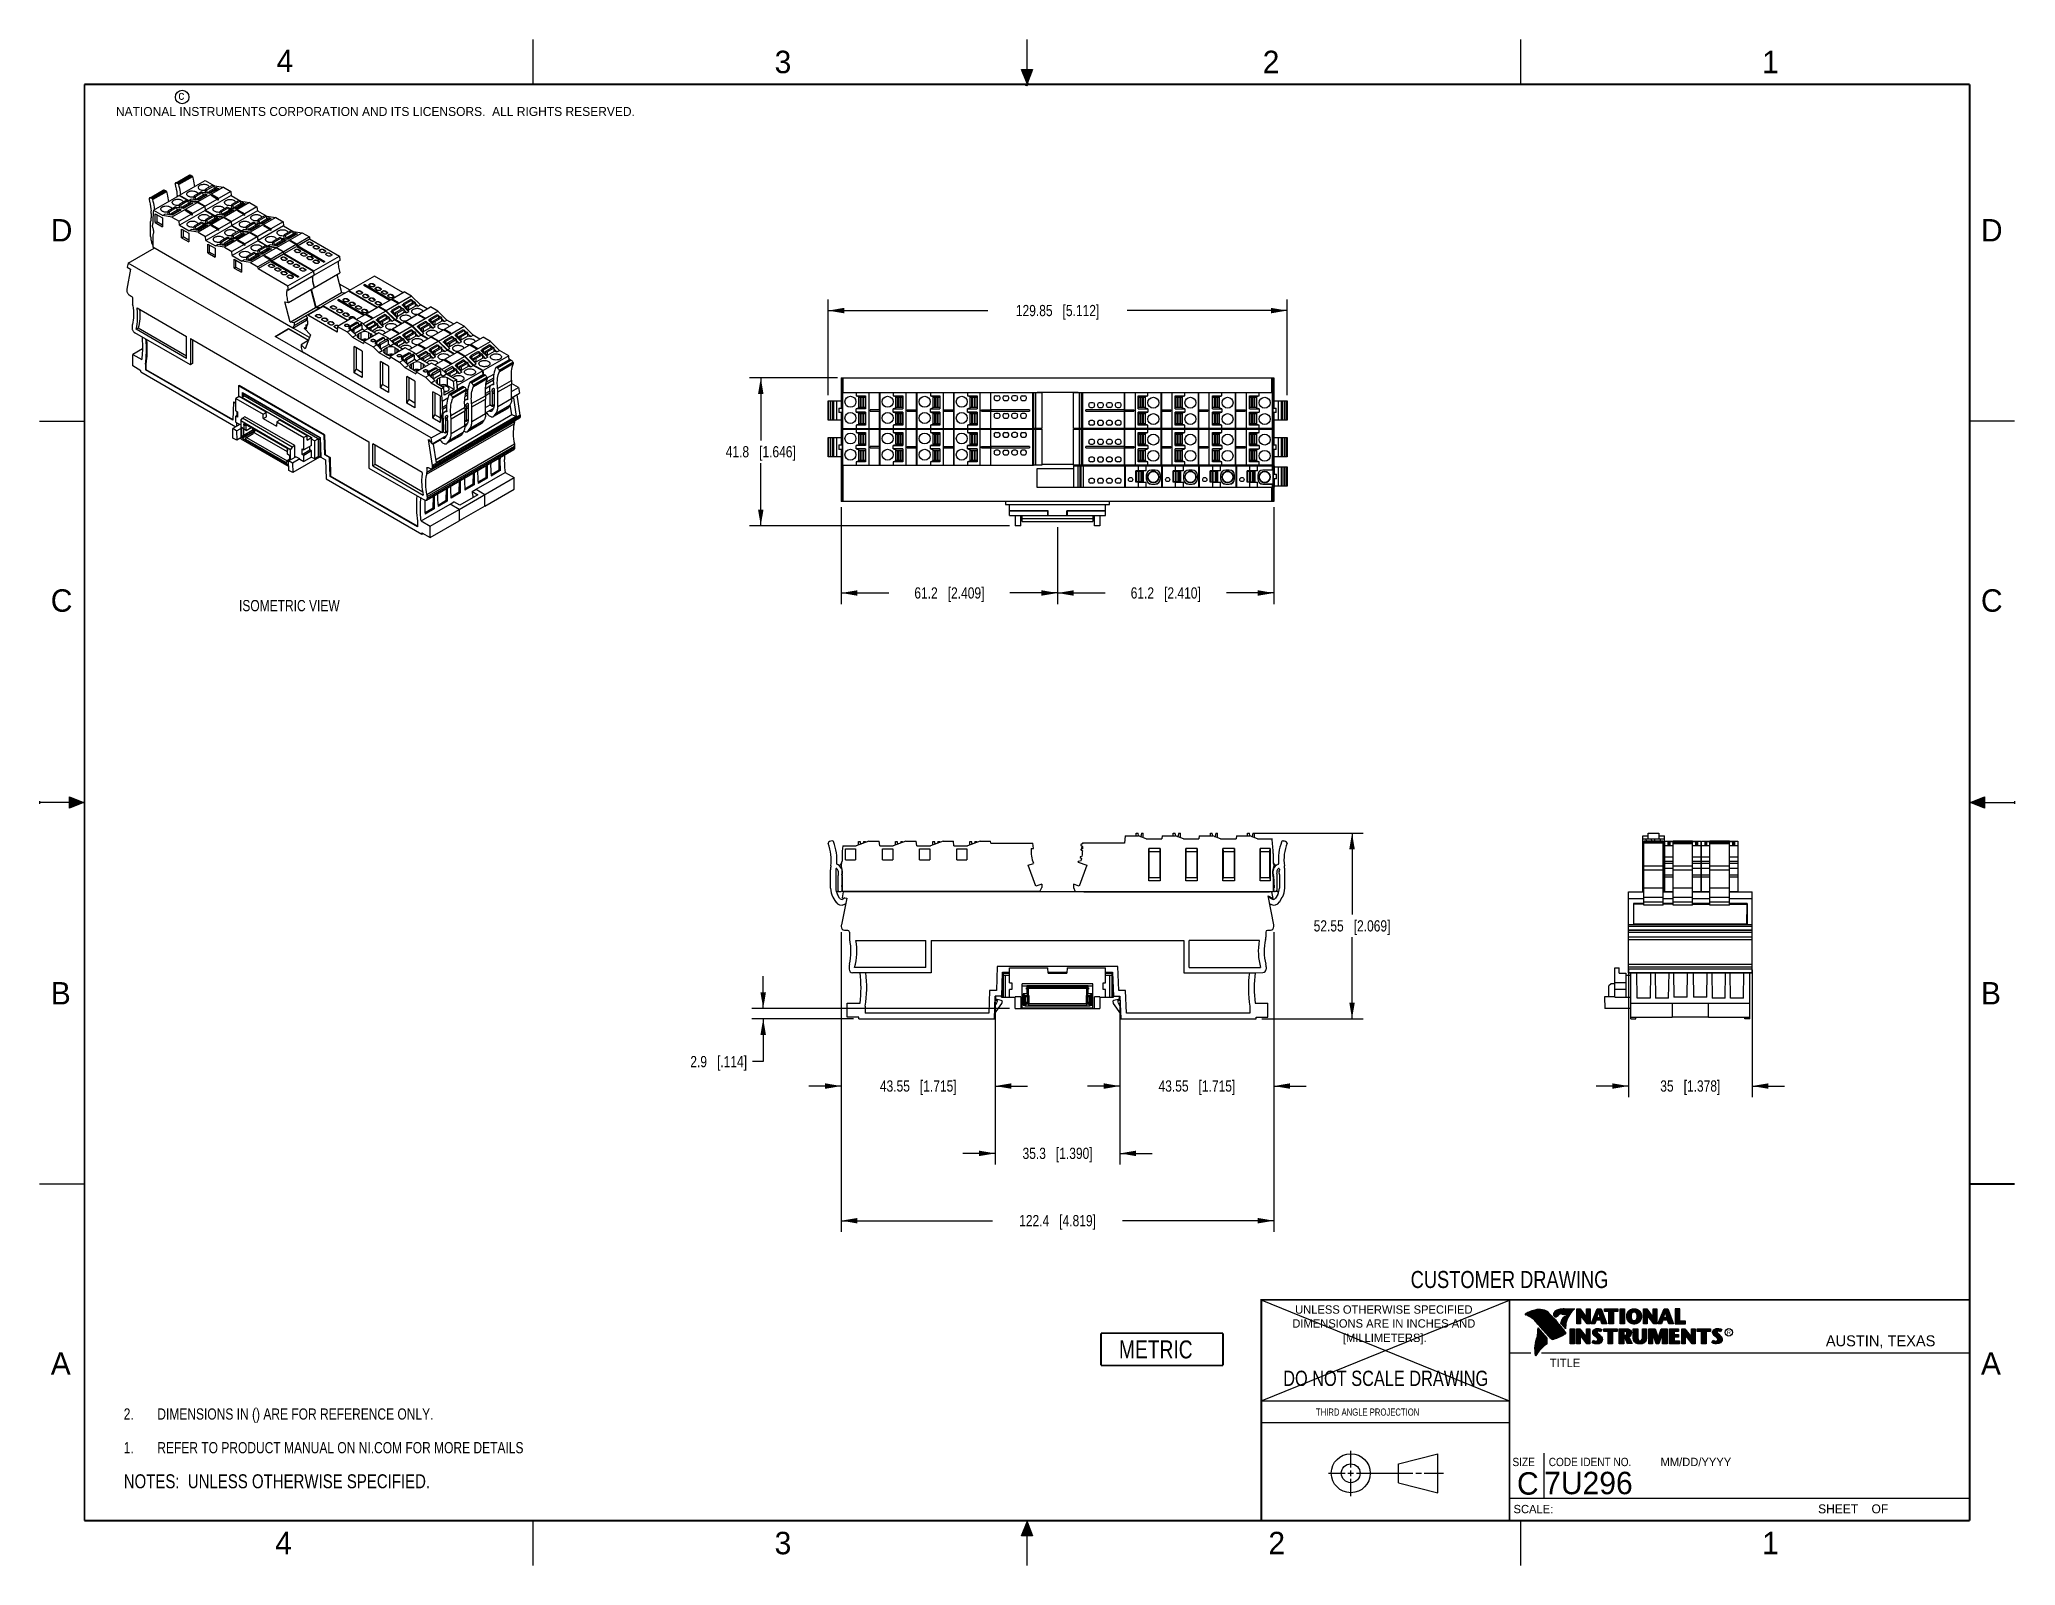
# Model space of a CAD drawing. Header units: inches. Extents: x 0 to 22, y 0 to 17.
import ezdxf

# ---------------------------------------------------------------- set-up
doc = ezdxf.new("R2010")
doc.units = ezdxf.units.IN
doc.header["$LTSCALE"] = 1.21
doc.header["$MEASUREMENT"] = 0
doc.layers.get('0').update_dxf_attribs({"linetype": 'CONTINUOUS'})
doc.layers.add('DETAIL', color=7, linetype='CONTINUOUS')
doc.layers.add('DIMENSIONS', color=7, linetype='CONTINUOUS')
doc.styles.get("Standard").update_dxf_attribs({"font": 'txt', "width": 0.8})
doc.styles.add('TEXTSTYLE_2', font='txt')
doc.styles.add('TEXTSTYLE_3', font='txt', dxfattribs={"width": 0.9})
doc.dimstyles.new('DIMSTYLE_1', dxfattribs={"dimtxt": 0.125, "dimasz": 0.18, "dimexe": 0.125, "dimexo": 0.0625, "dimgap": 0.0625, "dimtad": 0, "dimtih": 1, "dimtoh": 1, "dimdsep": 46, "dimtxsty": 'STANDARD', "dimblk": '_FILLED', "dimblk1": '_FILLED', "dimblk2": '_FILLED', "dimcen": 0.09, "dimadec": 0, "dimazin": 0, "dimtp": 0.02, "dimtm": 0.02, "dimtfac": 1, "dimtofl": 0, "dimtmove": 0, "dimatfit": 3, "dimldrblk": '_FILLED', "dimfxl": 1, "dimtolj": 1, "dimarcsym": 0})

msp = doc.modelspace()

# ---------------------------------------------------------------- texts
at = {"color": 2, "linetype": 'CONTINUOUS', "line_spacing_factor": 0.9}
for s, insert, char_height, width, attachment_point, style in [('4', (2.64, 16.887), 0.25, 0.25, 1, 'TEXTSTYLE_2'), ('3', (8.188, 16.875), 0.25, 0.25, 1, 'TEXTSTYLE_2'), ('2', (13.625, 16.875), 0.25, 0.25, 1, 'TEXTSTYLE_2'), ('1', (19.188, 16.875), 0.25, 0.25, 1, 'TEXTSTYLE_2'), ('c', (1.546, 16.428), 0.1, 0.1, 1, 'TEXTSTYLE_2'), ('NATIONAL INSTRUMENTS CORPORATION AND ITS LICENSORS.  ALL RIGHTS RESERVED.', (0.851, 16.248), 0.1, 7.3, 1, 'TEXTSTYLE_2'), ('D', (0.125, 15), 0.25, 0.25, 1, 'TEXTSTYLE_2'), ('D', (21.625, 15), 0.25, 0.25, 1, 'TEXTSTYLE_2'), ('C', (0.125, 10.875), 0.25, 0.25, 1, 'TEXTSTYLE_2'), ('C', (21.625, 10.875), 0.25, 0.25, 1, 'TEXTSTYLE_2'), ('B', (0.125, 6.5), 0.25, 0.25, 1, 'TEXTSTYLE_2'), ('B', (21.625, 6.5), 0.25, 0.25, 1, 'TEXTSTYLE_2'), ('UNLESS OTHERWISE SPECIFIED', (14.974, 2.898), 0.093, 2.418, 2, 'TEXTSTYLE_2'), ('DIMENSIONS ARE IN INCHES AND', (14.974, 2.743), 0.093, 2.604, 2, 'TEXTSTYLE_2'), ('[MILLIMETERS].', (14.984, 2.583), 0.093, 1.302, 2, 'TEXTSTYLE_2'), ('R', (18.797, 2.617), 0.0418, 0.04175, 1, 'TEXTSTYLE_2'), ('AUSTIN, TEXAS', (19.898, 2.564), 0.12158, 1.58049, 1, 'TEXTSTYLE_2'), ('A', (0.125, 2.375), 0.25, 0.25, 1, 'TEXTSTYLE_2'), ('TITLE', (16.824, 2.303), 0.093, 0.465, 1, 'TEXTSTYLE_2'), ('A', (21.625, 2.375), 0.25, 0.25, 1, 'TEXTSTYLE_2'), ('SIZE', (16.407, 1.2), 0.093, 0.3348, 1, 'TEXTSTYLE_3'), ('CODE IDENT NO.', (16.811, 1.2), 0.093, 1.1718, 1, 'TEXTSTYLE_3'), ('MM/DD/YYYY', (18.056, 1.2), 0.093, 0.93, 1, 'TEXTSTYLE_2'), ('SCALE:', (16.419, 0.675), 0.093, 0.558, 1, 'TEXTSTYLE_2'), ('SHEET    OF', (19.812, 0.681), 0.1, 1.1, 1, 'TEXTSTYLE_2'), ('4', (2.625, 0.375), 0.25, 0.25, 1, 'TEXTSTYLE_2'), ('3', (8.188, 0.375), 0.25, 0.25, 1, 'TEXTSTYLE_2'), ('2', (13.688, 0.375), 0.25, 0.25, 1, 'TEXTSTYLE_2'), ('1', (19.188, 0.375), 0.25, 0.25, 1, 'TEXTSTYLE_2')]:
    msp.add_mtext(s, dxfattribs=dict(at, insert=insert, char_height=char_height, width=width, attachment_point=attachment_point, style=style))
at = {"color": 7, "linetype": 'CONTINUOUS', "attachment_point": 2, "line_spacing_factor": 0.9}
for s, insert, char_height, width in [('CUSTOMER DRAWING', (16.374, 3.281), 0.19, 2.432), ('DO NOT SCALE DRAWING', (14.995, 2.17), 0.17, 2.72)]:
    msp.add_mtext(s, dxfattribs=dict(at, insert=insert, char_height=char_height, width=width))
at = {"color": 2, "linetype": 'CONTINUOUS', "insert": (14.218, 1.749), "char_height": 0.08, "width": 1.408, "attachment_point": 1, "line_spacing_factor": 0.9}
msp.add_mtext('THIRD ANGLE PROJECTION', dxfattribs=at)
at = {"color": 7, "linetype": 'CONTINUOUS', "char_height": 0.25, "line_spacing_factor": 0.9, "style": 'TEXTSTYLE_2'}
for s, insert, width, attachment_point in [('C', (16.578, 1.039), 0.25, 2), ('7U296', (16.761, 1.044), 1.25, 1)]:
    msp.add_mtext(s, dxfattribs=dict(at, insert=insert, width=width, attachment_point=attachment_point))
at = {"layer": 'DETAIL', "color": 2, "linetype": 'CONTINUOUS', "insert": (2.222, 10.756), "char_height": 0.125, "width": 1.4, "attachment_point": 1, "line_spacing_factor": 0.9}
msp.add_mtext('ISOMETRIC VIEW', dxfattribs=at)

# ---------------------------------------------------------------- blocks, each defined once
blk = doc.blocks.new('CUSTOM_NOTE_BL0', base_point=(3.625, 1.312))
at = {"color": 2, "linetype": 'CONTINUOUS', "width": 0.8}
for s, p in [('1.', (0.938, 1.25)), ('REFER TO PRODUCT MANUAL ON NI.COM FOR MORE DETAILS', (1.312, 1.25))]:
    blk.add_text(s, height=0.125, dxfattribs=at).set_placement(p)
blk = doc.blocks.new('_FILLED')
at = {"color": 0, "linetype": 'BYBLOCK'}
blk.add_solid([(0, 0), (-1, 0.17), (-1, -0.17)], dxfattribs=at)
blk = doc.blocks.new('*D0')
at = {"layer": 'DIMENSIONS', "color": 2, "linetype": 'CONTINUOUS'}
for p, q in [((8.784, 13.039), (8.784, 14.105)), ((13.896, 13.039), (13.896, 14.105)), ((8.784, 13.98), (10.565, 13.98)), ((13.896, 13.98), (12.115, 13.98))]:
    blk.add_line(p, q, dxfattribs=at)
at = {"layer": 'DIMENSIONS', "color": 2, "linetype": 'CONTINUOUS', "xscale": 0.18, "yscale": 0.18, "zscale": 0.18}
for p, rotation in [((8.784, 13.98), 180), ((13.896, 13.98), 359.9999999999)]:
    blk.add_blockref('_FILLED', p, dxfattribs=dict(at, rotation=rotation))
at = {"layer": 'DIMENSIONS', "color": 2, "linetype": 'CONTINUOUS', "insert": (11.34, 14.043), "char_height": 0.125, "width": 1.425, "attachment_point": 2, "line_spacing_factor": 0.9}
blk.add_mtext('129.85{\\Ftxt.shx;\\W1.000000;\\H0.125000; }[5.112]', dxfattribs=at)
blk = doc.blocks.new('*D1')
at = {"layer": 'DIMENSIONS', "color": 2, "linetype": 'CONTINUOUS'}
for p, q in [((8.89, 13.23), (7.909, 13.23)), ((8.034, 13.23), (8.034, 12.532)), ((8.034, 11.584), (8.034, 12.282)), ((10.806, 11.584), (7.909, 11.584))]:
    blk.add_line(p, q, dxfattribs=at)
at = {"layer": 'DIMENSIONS', "color": 2, "linetype": 'CONTINUOUS', "xscale": 0.18, "yscale": 0.18, "zscale": 0.18}
for p, rotation in [((8.034, 13.23), 90), ((8.034, 11.584), 269.9999999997)]:
    blk.add_blockref('_FILLED', p, dxfattribs=dict(at, rotation=rotation))
at = {"layer": 'DIMENSIONS', "color": 2, "linetype": 'CONTINUOUS', "insert": (8.034, 12.47), "char_height": 0.125, "width": 1.225, "attachment_point": 2, "line_spacing_factor": 0.9}
blk.add_mtext('41.8{\\Ftxt.shx;\\W1.000000;\\H0.125000; }[1.646]', dxfattribs=at)
blk = doc.blocks.new('*D2')
at = {"layer": 'DIMENSIONS', "color": 2, "linetype": 'CONTINUOUS'}
for p, q in [((8.061, 6.205), (8.061, 6.565)), ((10.806, 6.205), (7.936, 6.205)), ((9.065, 6.091), (7.936, 6.091)), ((8.061, 6.091), (8.061, 5.613)), ((8.061, 5.613), (7.943, 5.613))]:
    blk.add_line(p, q, dxfattribs=at)
at = {"layer": 'DIMENSIONS', "color": 2, "linetype": 'CONTINUOUS', "xscale": 0.18, "yscale": 0.18, "zscale": 0.18}
for p, rotation in [((8.061, 6.205), 269.9999999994), ((8.061, 6.091), 89.9999999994)]:
    blk.add_blockref('_FILLED', p, dxfattribs=dict(at, rotation=rotation))
at = {"layer": 'DIMENSIONS', "color": 2, "linetype": 'CONTINUOUS', "insert": (7.881, 5.676), "char_height": 0.125, "width": 1.025, "attachment_point": 3, "line_spacing_factor": 0.9}
blk.add_mtext('2.9{\\Ftxt.shx;\\W1.000000;\\H0.125000; }[.114]', dxfattribs=at)
blk = doc.blocks.new('*D3')
at = {"layer": 'DIMENSIONS', "color": 2, "linetype": 'CONTINUOUS'}
for p, q in [((8.931, 7.054), (8.931, 5.216)), ((10.645, 6.281), (10.645, 5.216)), ((8.931, 5.341), (8.571, 5.341)), ((10.645, 5.341), (11.005, 5.341))]:
    blk.add_line(p, q, dxfattribs=at)
at = {"layer": 'DIMENSIONS', "color": 2, "linetype": 'CONTINUOUS', "xscale": 0.18, "yscale": 0.18, "zscale": 0.18}
blk.add_blockref('_FILLED', (8.931, 5.341), dxfattribs=at)
at = {"layer": 'DIMENSIONS', "color": 2, "linetype": 'CONTINUOUS', "xscale": 0.18, "yscale": 0.18, "zscale": 0.18, "rotation": 180}
blk.add_blockref('_FILLED', (10.645, 5.341), dxfattribs=at)
at = {"layer": 'DIMENSIONS', "color": 2, "linetype": 'CONTINUOUS', "insert": (9.788, 5.404), "char_height": 0.125, "width": 1.325, "attachment_point": 2, "line_spacing_factor": 0.9}
blk.add_mtext('43.55{\\Ftxt.shx;\\W1.000000;\\H0.125000; }[1.715]', dxfattribs=at)
blk = doc.blocks.new('*D4')
at = {"layer": 'DIMENSIONS', "color": 2, "linetype": 'CONTINUOUS'}
for p, q in [((10.645, 6.281), (10.645, 4.466)), ((12.035, 6.281), (12.035, 4.466)), ((10.645, 4.591), (10.285, 4.591)), ((12.035, 4.591), (12.395, 4.591))]:
    blk.add_line(p, q, dxfattribs=at)
at = {"layer": 'DIMENSIONS', "color": 2, "linetype": 'CONTINUOUS', "xscale": 0.18, "yscale": 0.18, "zscale": 0.18}
blk.add_blockref('_FILLED', (10.645, 4.591), dxfattribs=at)
at = {"layer": 'DIMENSIONS', "color": 2, "linetype": 'CONTINUOUS', "xscale": 0.18, "yscale": 0.18, "zscale": 0.18, "rotation": 180}
blk.add_blockref('_FILLED', (12.035, 4.591), dxfattribs=at)
at = {"layer": 'DIMENSIONS', "color": 2, "linetype": 'CONTINUOUS', "insert": (11.34, 4.654), "char_height": 0.125, "width": 1.225, "attachment_point": 2, "line_spacing_factor": 0.9}
blk.add_mtext('35.3{\\Ftxt.shx;\\W1.000000;\\H0.125000; }[1.390]', dxfattribs=at)
blk = doc.blocks.new('*D5')
at = {"layer": 'DIMENSIONS', "color": 2, "linetype": 'CONTINUOUS'}
for p, q in [((13.75, 7.054), (13.75, 5.216)), ((12.035, 6.281), (12.035, 5.216)), ((12.035, 5.341), (11.675, 5.341)), ((13.75, 5.341), (14.11, 5.341))]:
    blk.add_line(p, q, dxfattribs=at)
at = {"layer": 'DIMENSIONS', "color": 2, "linetype": 'CONTINUOUS', "xscale": 0.18, "yscale": 0.18, "zscale": 0.18}
blk.add_blockref('_FILLED', (12.035, 5.341), dxfattribs=at)
at = {"layer": 'DIMENSIONS', "color": 2, "linetype": 'CONTINUOUS', "xscale": 0.18, "yscale": 0.18, "zscale": 0.18, "rotation": 180}
blk.add_blockref('_FILLED', (13.75, 5.341), dxfattribs=at)
at = {"layer": 'DIMENSIONS', "color": 2, "linetype": 'CONTINUOUS', "insert": (12.892, 5.404), "char_height": 0.125, "width": 1.325, "attachment_point": 2, "line_spacing_factor": 0.9}
blk.add_mtext('43.55{\\Ftxt.shx;\\W1.000000;\\H0.125000; }[1.715]', dxfattribs=at)
blk = doc.blocks.new('*D6')
at = {"layer": 'DIMENSIONS', "color": 2, "linetype": 'CONTINUOUS'}
for p, q in [((8.931, 7.054), (8.931, 3.716)), ((13.75, 7.054), (13.75, 3.716)), ((8.931, 3.841), (10.615, 3.841)), ((13.75, 3.841), (12.065, 3.841))]:
    blk.add_line(p, q, dxfattribs=at)
at = {"layer": 'DIMENSIONS', "color": 2, "linetype": 'CONTINUOUS', "xscale": 0.18, "yscale": 0.18, "zscale": 0.18, "rotation": 180}
blk.add_blockref('_FILLED', (8.931, 3.841), dxfattribs=at)
at = {"layer": 'DIMENSIONS', "color": 2, "linetype": 'CONTINUOUS', "xscale": 0.18, "yscale": 0.18, "zscale": 0.18}
blk.add_blockref('_FILLED', (13.75, 3.841), dxfattribs=at)
at = {"layer": 'DIMENSIONS', "color": 2, "linetype": 'CONTINUOUS', "insert": (11.34, 3.904), "char_height": 0.125, "width": 1.325, "attachment_point": 2, "line_spacing_factor": 0.9}
blk.add_mtext('122.4{\\Ftxt.shx;\\W1.000000;\\H0.125000; }[4.819]', dxfattribs=at)
blk = doc.blocks.new('*D7')
at = {"layer": 'DIMENSIONS', "color": 2, "linetype": 'CONTINUOUS'}
for p, q in [((13.538, 8.16), (14.745, 8.16)), ((14.62, 8.16), (14.62, 7.251)), ((14.62, 6.091), (14.62, 7.001)), ((13.615, 6.091), (14.745, 6.091))]:
    blk.add_line(p, q, dxfattribs=at)
at = {"layer": 'DIMENSIONS', "color": 2, "linetype": 'CONTINUOUS', "xscale": 0.18, "yscale": 0.18, "zscale": 0.18}
for p, rotation in [((14.62, 8.16), 89.9999999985), ((14.62, 6.091), 270)]:
    blk.add_blockref('_FILLED', p, dxfattribs=dict(at, rotation=rotation))
at = {"layer": 'DIMENSIONS', "color": 2, "linetype": 'CONTINUOUS', "insert": (14.62, 7.188), "char_height": 0.125, "width": 1.325, "attachment_point": 2, "line_spacing_factor": 0.9}
blk.add_mtext('52.55{\\Ftxt.shx;\\W1.000000;\\H0.125000; }[2.069]', dxfattribs=at)
blk = doc.blocks.new('*D8')
at = {"layer": 'DIMENSIONS', "color": 2, "linetype": 'CONTINUOUS'}
for p, q in [((17.699, 6.637), (17.699, 5.216)), ((19.077, 6.637), (19.077, 5.216)), ((17.699, 5.341), (17.339, 5.341)), ((19.077, 5.341), (19.437, 5.341))]:
    blk.add_line(p, q, dxfattribs=at)
at = {"layer": 'DIMENSIONS', "color": 2, "linetype": 'CONTINUOUS', "xscale": 0.18, "yscale": 0.18, "zscale": 0.18}
for p, rotation in [((17.699, 5.341), 359.9999999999), ((19.077, 5.341), 179.9999999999)]:
    blk.add_blockref('_FILLED', p, dxfattribs=dict(at, rotation=rotation))
at = {"layer": 'DIMENSIONS', "color": 2, "linetype": 'CONTINUOUS', "insert": (18.388, 5.404), "char_height": 0.125, "width": 1.025, "attachment_point": 2, "line_spacing_factor": 0.9}
blk.add_mtext('35{\\Ftxt.shx;\\W1.000000;\\H0.125000; }[1.378]', dxfattribs=at)
blk = doc.blocks.new('*D9')
at = {"layer": 'DIMENSIONS', "color": 2, "linetype": 'CONTINUOUS'}
for p, q in [((8.931, 11.79), (8.931, 10.709)), ((11.34, 11.569), (11.34, 10.709)), ((8.931, 10.834), (9.46, 10.834)), ((11.34, 10.834), (10.81, 10.834))]:
    blk.add_line(p, q, dxfattribs=at)
at = {"layer": 'DIMENSIONS', "color": 2, "linetype": 'CONTINUOUS', "xscale": 0.18, "yscale": 0.18, "zscale": 0.18, "rotation": 180}
blk.add_blockref('_FILLED', (8.931, 10.834), dxfattribs=at)
at = {"layer": 'DIMENSIONS', "color": 2, "linetype": 'CONTINUOUS', "xscale": 0.18, "yscale": 0.18, "zscale": 0.18}
blk.add_blockref('_FILLED', (11.34, 10.834), dxfattribs=at)
at = {"layer": 'DIMENSIONS', "color": 2, "linetype": 'CONTINUOUS', "insert": (10.135, 10.897), "char_height": 0.125, "width": 1.225, "attachment_point": 2, "line_spacing_factor": 0.9}
blk.add_mtext('61.2{\\Ftxt.shx;\\W1.000000;\\H0.125000; }[2.409]', dxfattribs=at)
blk = doc.blocks.new('*D10')
at = {"layer": 'DIMENSIONS', "color": 2, "linetype": 'CONTINUOUS'}
for p, q in [((13.75, 11.79), (13.75, 10.709)), ((11.34, 11.569), (11.34, 10.709)), ((11.34, 10.834), (11.87, 10.834)), ((13.75, 10.834), (13.22, 10.834))]:
    blk.add_line(p, q, dxfattribs=at)
at = {"layer": 'DIMENSIONS', "color": 2, "linetype": 'CONTINUOUS', "xscale": 0.18, "yscale": 0.18, "zscale": 0.18, "rotation": 179.999999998}
blk.add_blockref('_FILLED', (11.34, 10.834), dxfattribs=at)
at = {"layer": 'DIMENSIONS', "color": 2, "linetype": 'CONTINUOUS', "xscale": 0.18, "yscale": 0.18, "zscale": 0.18}
blk.add_blockref('_FILLED', (13.75, 10.834), dxfattribs=at)
at = {"layer": 'DIMENSIONS', "color": 2, "linetype": 'CONTINUOUS', "insert": (12.545, 10.897), "char_height": 0.125, "width": 1.225, "attachment_point": 2, "line_spacing_factor": 0.9}
blk.add_mtext('61.2{\\Ftxt.shx;\\W1.000000;\\H0.125000; }[2.410]', dxfattribs=at)
blk = doc.blocks.new('NOTES_HEADER_BL1', base_point=(3.1215, 0.9375))
at = {"layer": 'DETAIL', "color": 2, "linetype": 'CONTINUOUS', "width": 0.8}
blk.add_text('NOTES:  UNLESS OTHERWISE SPECIFIED.', height=0.156, dxfattribs=at).set_placement((0.9375, 0.8595))
blk = doc.blocks.new('METRIC_BL2', base_point=(12.503, 2.408))
at = {"layer": 'DETAIL', "color": 7, "linetype": 'CONTINUOUS', "const_width": 0.02}
for points in [[(11.823, 2.588), (13.183, 2.588)], [(11.823, 2.588), (11.823, 2.228)], [(13.183, 2.588), (13.183, 2.228)], [(11.823, 2.228), (13.183, 2.228)]]:
    blk.add_lwpolyline(points, dxfattribs=at)
at = {"layer": 'DETAIL', "color": 2, "linetype": 'CONTINUOUS', "width": 0.8}
blk.add_text('METRIC', height=0.2, dxfattribs=at).set_placement((12.024, 2.307))
blk = doc.blocks.new('DIMS_REF_BL3', base_point=(3.125, 1.687))
at = {"layer": 'DETAIL', "color": 2, "linetype": 'CONTINUOUS', "width": 0.8}
for s, p in [('2.', (0.938, 1.625)), ('DIMENSIONS IN () ARE FOR REFERENCE ONLY.', (1.312, 1.625))]:
    blk.add_text(s, height=0.125, dxfattribs=at).set_placement(p)

# ---------------------------------------------------------------- dimensions: what is measured, and where the dimension line sits
at = {"layer": 'DIMENSIONS', "color": 2, "linetype": 'CONTINUOUS'}
for base, p1, p2, picture, middle in [((13.896, 13.98), (8.784, 12.976), (13.896, 12.976), '*D0', (11.34, 13.98)), ((11.34, 10.834), (8.931, 11.852), (11.34, 11.632), '*D9', (10.135, 10.834)), ((10.645, 5.341), (8.931, 7.117), (10.645, 6.343), '*D3', (9.788, 5.341)), ((13.75, 3.841), (8.931, 7.117), (13.75, 7.117), '*D6', (11.34, 3.841)), ((19.077, 5.341), (17.699, 6.699), (19.077, 6.699), '*D8', (18.388, 5.341)), ((12.035, 4.591), (10.645, 6.343), (12.035, 6.343), '*D4', (11.34, 4.591))]:
    dim = msp.add_linear_dim(base=base, p1=p1, p2=p2, dimstyle='DIMSTYLE_1', dxfattribs=at)
    dim.commit()
    dim.dimension.update_dxf_attribs({"geometry": picture, "text_midpoint": middle, "dimtype": 160})
for base, p1, p2, angle, picture, middle in [((8.034, 11.584), (8.953, 13.23), (10.868, 11.584), 270, '*D1', (8.034, 12.407)), ((11.34, 10.834), (13.75, 11.852), (11.34, 11.632), 180, '*D10', (12.545, 10.834)), ((14.62, 8.16), (13.553, 6.091), (13.476, 8.16), 90, '*D7', (14.62, 7.126)), ((12.035, 5.3413), (13.7495, 7.1169), (12.035, 6.3433), 180, '*D5', (12.8923, 5.3413)), ((8.061, 6.205), (9.128, 6.091), (10.868, 6.205), 90, '*D2', (7.368, 5.613))]:
    dim = msp.add_linear_dim(base=base, p1=p1, p2=p2, angle=angle, dimstyle='DIMSTYLE_1', dxfattribs=at)
    dim.commit()
    dim.dimension.update_dxf_attribs({"geometry": picture, "text_midpoint": middle, "dimtype": 160})

# ---------------------------------------------------------------- hatches: boundary and pattern name
at = {"linetype": 'CONTINUOUS'}
for points in [[(11, 16.51), (10.938, 16.666), (11.062, 16.666)], [(0.334, 8.562), (0.49, 8.5), (0.334, 8.438)], [(21.666, 8.562), (21.666, 8.438), (21.51, 8.5)], [(10.938, 0.329), (11, 0.485), (11.062, 0.329)]]:
    msp.add_hatch(color=2, dxfattribs=at).paths.add_polyline_path(points)

# ---------------------------------------------------------------- linework, layer by layer
at = {"color": 2, "linetype": 'CONTINUOUS'}
for p, q in [((5.5, 16.5), (5.5, 17)), ((11, 16.485), (11, 17)), ((16.5, 16.5), (16.5, 17)), ((11, 16.51), (10.938, 16.666)), ((10.938, 16.666), (11.062, 16.666)), ((11.015, 16.515), (10.985, 16.485)), ((10.985, 16.485), (11, 16.515)), ((11.062, 16.666), (11, 16.51)), ((11, 16.485), (11.015, 16.515)), ((0, 12.75), (0.5, 12.75)), ((22, 12.75), (21.5, 12.75)), ((0, 8.515), (0, 8.485)), ((0.49, 8.5), (0, 8.5)), ((0.334, 8.438), (0.334, 8.562)), ((0.334, 8.562), (0.49, 8.5)), ((0.49, 8.5), (0.334, 8.438)), ((21.51, 8.5), (21.666, 8.562)), ((21.51, 8.5), (22, 8.5)), ((21.666, 8.438), (21.51, 8.5)), ((21.666, 8.562), (21.666, 8.438)), ((22, 8.515), (22, 8.485)), ((0, 4.25), (0.5, 4.25)), ((16.375, 2.96), (21.5, 2.96)), ((16.558, 2.796), (16.558, 2.799)), ((16.565, 2.794), (16.565, 2.803)), ((16.571, 2.791), (16.571, 2.808)), ((16.578, 2.788), (16.578, 2.812)), ((16.585, 2.785), (16.585, 2.815)), ((16.592, 2.781), (16.592, 2.819)), ((16.599, 2.778), (16.599, 2.822)), ((16.606, 2.774), (16.606, 2.825)), ((16.612, 2.77), (16.612, 2.828)), ((16.619, 2.765), (16.619, 2.83)), ((16.626, 2.76), (16.626, 2.832)), ((16.633, 2.755), (16.633, 2.835)), ((16.64, 2.749), (16.64, 2.837)), ((16.647, 2.743), (16.647, 2.839)), ((16.653, 2.737), (16.653, 2.84)), ((16.66, 2.729), (16.66, 2.842)), ((16.667, 2.722), (16.667, 2.844)), ((16.674, 2.715), (16.674, 2.845)), ((16.681, 2.707), (16.681, 2.846)), ((16.687, 2.699), (16.687, 2.847)), ((16.794, 2.533), (16.692, 2.649)), ((16.694, 2.692), (16.694, 2.847)), ((16.701, 2.684), (16.701, 2.847)), ((16.708, 2.676), (16.708, 2.847)), ((16.715, 2.669), (16.715, 2.847)), ((16.722, 2.661), (16.722, 2.846)), ((16.728, 2.653), (16.728, 2.846)), ((16.735, 2.645), (16.735, 2.844)), ((16.742, 2.637), (16.742, 2.843)), ((16.749, 2.629), (16.749, 2.842)), ((16.756, 2.62), (16.756, 2.84)), ((16.763, 2.612), (16.763, 2.838)), ((16.769, 2.605), (16.769, 2.835)), ((16.776, 2.597), (16.776, 2.832)), ((16.783, 2.589), (16.783, 2.828)), ((16.79, 2.581), (16.79, 2.824)), ((16.797, 2.574), (16.797, 2.819)), ((16.804, 2.567), (16.804, 2.814)), ((16.81, 2.559), (16.81, 2.807)), ((16.817, 2.552), (16.817, 2.8)), ((16.824, 2.545), (16.824, 2.792)), ((16.831, 2.538), (16.831, 2.785)), ((16.838, 2.531), (16.838, 2.778)), ((16.844, 2.526), (16.844, 2.771)), ((16.851, 2.523), (16.851, 2.764)), ((16.858, 2.522), (16.858, 2.757)), ((16.886, 2.766), (16.863, 2.794)), ((16.865, 2.524), (16.865, 2.749)), ((16.888, 2.772), (16.868, 2.795)), ((16.872, 2.791), (16.872, 2.809)), ((16.872, 2.527), (16.872, 2.742)), ((16.879, 2.783), (16.879, 2.821)), ((16.879, 2.53), (16.879, 2.735)), ((16.885, 2.775), (16.885, 2.828)), ((16.885, 2.533), (16.885, 2.727)), ((16.892, 2.775), (16.892, 2.833)), ((16.892, 2.536), (16.892, 2.719)), ((16.899, 2.779), (16.899, 2.837)), ((16.899, 2.539), (16.899, 2.71)), ((16.906, 2.784), (16.906, 2.841)), ((16.906, 2.542), (16.906, 2.702)), ((16.913, 2.79), (16.913, 2.844)), ((16.913, 2.545), (16.913, 2.694)), ((16.92, 2.797), (16.92, 2.846)), ((16.92, 2.548), (16.92, 2.686)), ((16.926, 2.802), (16.926, 2.848)), ((16.926, 2.551), (16.926, 2.677)), ((16.933, 2.805), (16.933, 2.849)), ((16.933, 2.554), (16.933, 2.669)), ((16.94, 2.808), (16.94, 2.85)), ((16.94, 2.557), (16.94, 2.661)), ((16.962, 2.68), (16.943, 2.701)), ((16.947, 2.808), (16.947, 2.851)), ((16.947, 2.561), (16.947, 2.653)), ((16.965, 2.683), (16.949, 2.701)), ((16.954, 2.807), (16.954, 2.852)), ((16.954, 2.696), (16.954, 2.711)), ((16.954, 2.564), (16.954, 2.644)), ((16.961, 2.805), (16.961, 2.852)), ((16.961, 2.688), (16.961, 2.727)), ((16.967, 2.803), (16.967, 2.853)), ((16.967, 2.68), (16.967, 2.744)), ((16.974, 2.803), (16.974, 2.854)), ((16.974, 2.672), (16.974, 2.757)), ((16.981, 2.802), (16.981, 2.854)), ((16.981, 2.664), (16.981, 2.763)), ((16.984, 2.859), (17.1, 2.861)), ((16.984, 2.854), (17.087, 2.856)), ((16.988, 2.802), (16.988, 2.854)), ((16.988, 2.656), (16.988, 2.767)), ((16.995, 2.802), (16.995, 2.854)), ((16.995, 2.675), (16.995, 2.768)), ((16.999, 2.637), (16.995, 2.642)), ((17.002, 2.801), (17.002, 2.854)), ((17.002, 2.719), (17.002, 2.769)), ((17.008, 2.796), (17.008, 2.855)), ((17.008, 2.739), (17.008, 2.77)), ((17.015, 2.755), (17.015, 2.855)), ((17.022, 2.769), (17.022, 2.855)), ((17.029, 2.782), (17.029, 2.855)), ((17.036, 2.793), (17.036, 2.855)), ((17.042, 2.804), (17.042, 2.855)), ((17.049, 2.813), (17.049, 2.855)), ((17.056, 2.822), (17.056, 2.855)), ((17.063, 2.83), (17.063, 2.855)), ((17.07, 2.838), (17.07, 2.855)), ((17.077, 2.845), (17.077, 2.856)), ((17.124, 2.859), (17.161, 2.859)), ((17.124, 2.691), (17.124, 2.859)), ((17.164, 2.691), (17.124, 2.691)), ((17.129, 2.854), (17.158, 2.854)), ((17.129, 2.696), (17.129, 2.854)), ((17.159, 2.696), (17.129, 2.696)), ((17.138, 2.696), (17.138, 2.854)), ((17.145, 2.696), (17.145, 2.854)), ((17.151, 2.696), (17.151, 2.854)), ((17.158, 2.854), (17.238, 2.749)), ((17.159, 2.804), (17.158, 2.854)), ((17.242, 2.696), (17.159, 2.804)), ((17.159, 2.804), (17.159, 2.696)), ((17.161, 2.859), (17.233, 2.764)), ((17.239, 2.691), (17.164, 2.79)), ((17.164, 2.79), (17.164, 2.691)), ((17.165, 2.797), (17.165, 2.846)), ((17.171, 2.788), (17.171, 2.837)), ((17.178, 2.779), (17.178, 2.828)), ((17.185, 2.77), (17.185, 2.82)), ((17.191, 2.762), (17.191, 2.811)), ((17.198, 2.753), (17.198, 2.802)), ((17.205, 2.744), (17.205, 2.793)), ((17.211, 2.736), (17.211, 2.784)), ((17.218, 2.727), (17.218, 2.776)), ((17.225, 2.718), (17.225, 2.767)), ((17.232, 2.71), (17.232, 2.758)), ((17.233, 2.859), (17.273, 2.859)), ((17.233, 2.764), (17.233, 2.859)), ((17.238, 2.854), (17.268, 2.854)), ((17.238, 2.749), (17.238, 2.854)), ((17.238, 2.701), (17.238, 2.749)), ((17.273, 2.691), (17.239, 2.691)), ((17.268, 2.696), (17.242, 2.696)), ((17.245, 2.696), (17.245, 2.854)), ((17.252, 2.696), (17.252, 2.854)), ((17.258, 2.696), (17.258, 2.854)), ((17.265, 2.696), (17.265, 2.854)), ((17.268, 2.854), (17.268, 2.696)), ((17.273, 2.859), (17.273, 2.691)), ((17.283, 2.692), (17.352, 2.859)), ((17.323, 2.692), (17.283, 2.692)), ((17.29, 2.696), (17.355, 2.854)), ((17.319, 2.696), (17.29, 2.696)), ((17.298, 2.696), (17.298, 2.716)), ((17.305, 2.696), (17.305, 2.732)), ((17.312, 2.696), (17.312, 2.749)), ((17.318, 2.696), (17.318, 2.765)), ((17.336, 2.736), (17.319, 2.696)), ((17.339, 2.732), (17.323, 2.692)), ((17.325, 2.71), (17.325, 2.781)), ((17.332, 2.727), (17.332, 2.798)), ((17.394, 2.736), (17.336, 2.736)), ((17.338, 2.736), (17.338, 2.814)), ((17.39, 2.732), (17.339, 2.732)), ((17.341, 2.753), (17.362, 2.823)), ((17.389, 2.753), (17.341, 2.753)), ((17.345, 2.767), (17.345, 2.83)), ((17.345, 2.736), (17.345, 2.753)), ((17.347, 2.758), (17.366, 2.818)), ((17.383, 2.758), (17.347, 2.758)), ((17.352, 2.859), (17.394, 2.859)), ((17.352, 2.788), (17.352, 2.847)), ((17.352, 2.736), (17.352, 2.753)), ((17.355, 2.854), (17.39, 2.854)), ((17.358, 2.81), (17.358, 2.854)), ((17.358, 2.736), (17.358, 2.753)), ((17.362, 2.823), (17.37, 2.823)), ((17.365, 2.823), (17.365, 2.854)), ((17.365, 2.736), (17.365, 2.753)), ((17.366, 2.818), (17.366, 2.818)), ((17.366, 2.818), (17.383, 2.758)), ((17.37, 2.823), (17.389, 2.753)), ((17.372, 2.817), (17.372, 2.854)), ((17.372, 2.736), (17.372, 2.753)), ((17.378, 2.792), (17.378, 2.854)), ((17.378, 2.736), (17.378, 2.753)), ((17.385, 2.768), (17.385, 2.854)), ((17.385, 2.736), (17.385, 2.753)), ((17.39, 2.854), (17.45, 2.696)), ((17.404, 2.692), (17.39, 2.732)), ((17.392, 2.736), (17.392, 2.851)), ((17.394, 2.859), (17.457, 2.692)), ((17.407, 2.696), (17.394, 2.736)), ((17.398, 2.723), (17.398, 2.833)), ((17.457, 2.692), (17.404, 2.692)), ((17.405, 2.703), (17.405, 2.816)), ((17.45, 2.696), (17.407, 2.696)), ((17.412, 2.696), (17.412, 2.798)), ((17.418, 2.696), (17.418, 2.781)), ((17.425, 2.696), (17.425, 2.763)), ((17.432, 2.696), (17.432, 2.745)), ((17.433, 2.859), (17.58, 2.859)), ((17.433, 2.828), (17.433, 2.859)), ((17.481, 2.828), (17.433, 2.828)), ((17.438, 2.854), (17.575, 2.854)), ((17.438, 2.833), (17.438, 2.854)), ((17.486, 2.833), (17.438, 2.833)), ((17.438, 2.696), (17.438, 2.728)), ((17.445, 2.833), (17.445, 2.854)), ((17.445, 2.696), (17.445, 2.71)), ((17.452, 2.833), (17.452, 2.854)), ((17.458, 2.833), (17.458, 2.854)), ((17.465, 2.833), (17.465, 2.854)), ((17.472, 2.833), (17.472, 2.854)), ((17.479, 2.833), (17.479, 2.854)), ((17.481, 2.692), (17.481, 2.828)), ((17.532, 2.692), (17.481, 2.692)), ((17.486, 2.833), (17.485, 2.854)), ((17.486, 2.696), (17.486, 2.833)), ((17.527, 2.696), (17.486, 2.696)), ((17.492, 2.696), (17.492, 2.854)), ((17.499, 2.696), (17.499, 2.854)), ((17.505, 2.696), (17.505, 2.854)), ((17.512, 2.696), (17.512, 2.854)), ((17.519, 2.696), (17.519, 2.854)), ((17.527, 2.833), (17.525, 2.854)), ((17.575, 2.833), (17.527, 2.833)), ((17.527, 2.833), (17.527, 2.696)), ((17.532, 2.833), (17.532, 2.854)), ((17.58, 2.828), (17.532, 2.828)), ((17.532, 2.828), (17.532, 2.692)), ((17.539, 2.833), (17.539, 2.854)), ((17.545, 2.833), (17.545, 2.854)), ((17.552, 2.833), (17.552, 2.854)), ((17.559, 2.833), (17.559, 2.854)), ((17.565, 2.833), (17.565, 2.854)), ((17.572, 2.833), (17.572, 2.854)), ((17.575, 2.854), (17.575, 2.833)), ((17.58, 2.859), (17.58, 2.828)), ((17.606, 2.859), (17.656, 2.859)), ((17.606, 2.692), (17.606, 2.859)), ((17.656, 2.692), (17.606, 2.692)), ((17.611, 2.854), (17.652, 2.854)), ((17.611, 2.696), (17.611, 2.854)), ((17.652, 2.696), (17.611, 2.696)), ((17.619, 2.696), (17.619, 2.854)), ((17.625, 2.696), (17.625, 2.854)), ((17.632, 2.696), (17.632, 2.854)), ((17.639, 2.696), (17.639, 2.854)), ((17.645, 2.696), (17.645, 2.854)), ((17.652, 2.854), (17.652, 2.696)), ((17.656, 2.859), (17.656, 2.692)), ((17.685, 2.787), (17.686, 2.79)), ((17.685, 2.784), (17.685, 2.787)), ((17.685, 2.78), (17.685, 2.784)), ((17.685, 2.777), (17.685, 2.78)), ((17.685, 2.774), (17.685, 2.777)), ((17.685, 2.77), (17.685, 2.774)), ((17.685, 2.767), (17.685, 2.77)), ((17.686, 2.763), (17.685, 2.767)), ((17.686, 2.793), (17.687, 2.796)), ((17.686, 2.79), (17.686, 2.793)), ((17.686, 2.76), (17.686, 2.763)), ((17.687, 2.757), (17.686, 2.76)), ((17.687, 2.796), (17.688, 2.799)), ((17.688, 2.753), (17.687, 2.757)), ((17.688, 2.802), (17.689, 2.805)), ((17.688, 2.799), (17.688, 2.802)), ((17.689, 2.75), (17.688, 2.753)), ((17.689, 2.805), (17.69, 2.808)), ((17.69, 2.747), (17.689, 2.75)), ((17.69, 2.808), (17.692, 2.811)), ((17.691, 2.744), (17.69, 2.808)), ((17.691, 2.744), (17.69, 2.747)), ((17.692, 2.741), (17.691, 2.744)), ((17.692, 2.811), (17.693, 2.813)), ((17.693, 2.738), (17.692, 2.741)), ((17.693, 2.813), (17.694, 2.816)), ((17.694, 2.735), (17.693, 2.738)), ((17.694, 2.816), (17.696, 2.819)), ((17.696, 2.733), (17.694, 2.735)), ((17.696, 2.819), (17.697, 2.821)), ((17.697, 2.73), (17.696, 2.733)), ((17.697, 2.821), (17.699, 2.824)), ((17.697, 2.73), (17.697, 2.821)), ((17.699, 2.728), (17.697, 2.73)), ((17.699, 2.824), (17.701, 2.826)), ((17.7, 2.725), (17.699, 2.728)), ((17.702, 2.723), (17.7, 2.725)), ((17.701, 2.826), (17.703, 2.828)), ((17.704, 2.72), (17.702, 2.723)), ((17.703, 2.828), (17.705, 2.831)), ((17.704, 2.72), (17.705, 2.831)), ((17.706, 2.718), (17.704, 2.72)), ((17.705, 2.831), (17.707, 2.833)), ((17.708, 2.716), (17.706, 2.718)), ((17.707, 2.833), (17.709, 2.835)), ((17.71, 2.714), (17.708, 2.716)), ((17.709, 2.835), (17.711, 2.837)), ((17.71, 2.714), (17.711, 2.837)), ((17.712, 2.712), (17.71, 2.714)), ((17.711, 2.837), (17.714, 2.839)), ((17.715, 2.71), (17.712, 2.712)), ((17.714, 2.839), (17.716, 2.841)), ((17.717, 2.708), (17.715, 2.71)), ((17.716, 2.841), (17.719, 2.843)), ((17.717, 2.708), (17.719, 2.843)), ((17.719, 2.707), (17.717, 2.708)), ((17.719, 2.843), (17.721, 2.844)), ((17.722, 2.705), (17.719, 2.707)), ((17.721, 2.844), (17.724, 2.846)), ((17.725, 2.704), (17.722, 2.705)), ((17.724, 2.846), (17.726, 2.847)), ((17.725, 2.704), (17.724, 2.846)), ((17.727, 2.702), (17.725, 2.704)), ((17.726, 2.847), (17.729, 2.849)), ((17.727, 2.79), (17.728, 2.792)), ((17.727, 2.788), (17.727, 2.79)), ((17.727, 2.786), (17.727, 2.788)), ((17.727, 2.783), (17.727, 2.786)), ((17.727, 2.781), (17.727, 2.783)), ((17.727, 2.779), (17.727, 2.781)), ((17.727, 2.777), (17.727, 2.779)), ((17.727, 2.774), (17.727, 2.777)), ((17.727, 2.772), (17.727, 2.774)), ((17.727, 2.77), (17.727, 2.772)), ((17.727, 2.767), (17.727, 2.77)), ((17.727, 2.765), (17.727, 2.767)), ((17.727, 2.763), (17.727, 2.765)), ((17.728, 2.761), (17.727, 2.763)), ((17.73, 2.701), (17.727, 2.702)), ((17.728, 2.796), (17.729, 2.798)), ((17.728, 2.794), (17.728, 2.796)), ((17.728, 2.792), (17.728, 2.794)), ((17.728, 2.758), (17.728, 2.761)), ((17.728, 2.756), (17.728, 2.758)), ((17.729, 2.754), (17.728, 2.756)), ((17.729, 2.849), (17.731, 2.85)), ((17.729, 2.802), (17.73, 2.803)), ((17.729, 2.8), (17.729, 2.802)), ((17.729, 2.798), (17.729, 2.8)), ((17.729, 2.752), (17.729, 2.754)), ((17.73, 2.75), (17.729, 2.752)), ((17.73, 2.805), (17.731, 2.807)), ((17.73, 2.803), (17.73, 2.805)), ((17.73, 2.748), (17.73, 2.75)), ((17.731, 2.747), (17.73, 2.748)), ((17.73, 2.701), (17.73, 2.747)), ((17.733, 2.7), (17.73, 2.701)), ((17.731, 2.85), (17.734, 2.851)), ((17.731, 2.807), (17.731, 2.85)), ((17.731, 2.807), (17.732, 2.808)), ((17.731, 2.745), (17.731, 2.747)), ((17.732, 2.743), (17.731, 2.745)), ((17.732, 2.81), (17.733, 2.812)), ((17.732, 2.808), (17.732, 2.81)), ((17.732, 2.741), (17.732, 2.743)), ((17.733, 2.74), (17.732, 2.741)), ((17.733, 2.812), (17.734, 2.813)), ((17.734, 2.738), (17.733, 2.74)), ((17.736, 2.699), (17.733, 2.7)), ((17.734, 2.851), (17.737, 2.852)), ((17.734, 2.813), (17.735, 2.815)), ((17.735, 2.737), (17.734, 2.738)), ((17.735, 2.816), (17.736, 2.818)), ((17.735, 2.815), (17.735, 2.816)), ((17.736, 2.735), (17.735, 2.737)), ((17.736, 2.818), (17.737, 2.819)), ((17.736, 2.734), (17.736, 2.735)), ((17.737, 2.732), (17.736, 2.734)), ((17.739, 2.698), (17.736, 2.699)), ((17.737, 2.852), (17.74, 2.853)), ((17.737, 2.819), (17.737, 2.852)), ((17.737, 2.819), (17.738, 2.821)), ((17.738, 2.731), (17.737, 2.732)), ((17.738, 2.821), (17.74, 2.822)), ((17.74, 2.73), (17.738, 2.731)), ((17.739, 2.698), (17.738, 2.731)), ((17.742, 2.697), (17.739, 2.698)), ((17.74, 2.853), (17.743, 2.853)), ((17.74, 2.822), (17.741, 2.823)), ((17.741, 2.728), (17.74, 2.73)), ((17.741, 2.823), (17.742, 2.824)), ((17.742, 2.727), (17.741, 2.728)), ((17.742, 2.824), (17.743, 2.825)), ((17.743, 2.726), (17.742, 2.727)), ((17.746, 2.697), (17.742, 2.697)), ((17.743, 2.853), (17.746, 2.854)), ((17.743, 2.825), (17.745, 2.826)), ((17.745, 2.725), (17.743, 2.726)), ((17.745, 2.826), (17.746, 2.827)), ((17.746, 2.724), (17.745, 2.725)), ((17.746, 2.854), (17.749, 2.855)), ((17.746, 2.827), (17.746, 2.854)), ((17.746, 2.827), (17.747, 2.828)), ((17.748, 2.723), (17.746, 2.724)), ((17.746, 2.697), (17.746, 2.724)), ((17.749, 2.696), (17.746, 2.697)), ((17.747, 2.828), (17.749, 2.828)), ((17.749, 2.722), (17.748, 2.723)), ((17.749, 2.855), (17.752, 2.855)), ((17.749, 2.828), (17.75, 2.829)), ((17.751, 2.722), (17.749, 2.722)), ((17.752, 2.696), (17.749, 2.696)), ((17.75, 2.829), (17.752, 2.83)), ((17.752, 2.721), (17.751, 2.722)), ((17.752, 2.855), (17.755, 2.855)), ((17.752, 2.83), (17.752, 2.855)), ((17.752, 2.83), (17.753, 2.83)), ((17.754, 2.721), (17.752, 2.721)), ((17.752, 2.696), (17.752, 2.721)), ((17.756, 2.695), (17.752, 2.696)), ((17.753, 2.83), (17.755, 2.831)), ((17.755, 2.72), (17.754, 2.721)), ((17.755, 2.855), (17.758, 2.856)), ((17.755, 2.831), (17.757, 2.831)), ((17.757, 2.72), (17.755, 2.72)), ((17.759, 2.695), (17.756, 2.695)), ((17.757, 2.831), (17.758, 2.831)), ((17.759, 2.72), (17.757, 2.72)), ((17.758, 2.856), (17.762, 2.856)), ((17.758, 2.831), (17.76, 2.831)), ((17.759, 2.831), (17.759, 2.856)), ((17.761, 2.72), (17.759, 2.72)), ((17.759, 2.695), (17.759, 2.72)), ((17.763, 2.695), (17.759, 2.695)), ((17.76, 2.831), (17.762, 2.831)), ((17.762, 2.72), (17.761, 2.72)), ((17.762, 2.856), (17.765, 2.856)), ((17.762, 2.831), (17.764, 2.831)), ((17.764, 2.72), (17.762, 2.72)), ((17.766, 2.695), (17.763, 2.695)), ((17.764, 2.831), (17.765, 2.831)), ((17.766, 2.72), (17.764, 2.72)), ((17.765, 2.856), (17.768, 2.855)), ((17.765, 2.831), (17.767, 2.831)), ((17.768, 2.72), (17.766, 2.72)), ((17.766, 2.695), (17.766, 2.72)), ((17.769, 2.695), (17.766, 2.695)), ((17.767, 2.831), (17.769, 2.83)), ((17.768, 2.855), (17.771, 2.855)), ((17.768, 2.831), (17.768, 2.855)), ((17.769, 2.721), (17.768, 2.72)), ((17.769, 2.83), (17.77, 2.83)), ((17.771, 2.721), (17.769, 2.721)), ((17.772, 2.696), (17.769, 2.695)), ((17.77, 2.83), (17.772, 2.829)), ((17.771, 2.855), (17.774, 2.855)), ((17.773, 2.722), (17.771, 2.721)), ((17.772, 2.829), (17.773, 2.829)), ((17.772, 2.696), (17.773, 2.722)), ((17.776, 2.696), (17.772, 2.696)), ((17.773, 2.829), (17.775, 2.828)), ((17.774, 2.722), (17.773, 2.722)), ((17.774, 2.855), (17.777, 2.854)), ((17.774, 2.829), (17.774, 2.855)), ((17.776, 2.723), (17.774, 2.722)), ((17.775, 2.828), (17.776, 2.828)), ((17.776, 2.828), (17.778, 2.827)), ((17.777, 2.724), (17.776, 2.723)), ((17.779, 2.697), (17.776, 2.696)), ((17.777, 2.854), (17.78, 2.854)), ((17.778, 2.725), (17.777, 2.724)), ((17.778, 2.827), (17.779, 2.826)), ((17.78, 2.726), (17.778, 2.725)), ((17.779, 2.826), (17.78, 2.825)), ((17.779, 2.697), (17.779, 2.725)), ((17.782, 2.697), (17.779, 2.697)), ((17.78, 2.854), (17.783, 2.853)), ((17.78, 2.825), (17.78, 2.854)), ((17.78, 2.825), (17.782, 2.824)), ((17.781, 2.727), (17.78, 2.726)), ((17.782, 2.728), (17.781, 2.727)), ((17.782, 2.824), (17.783, 2.823)), ((17.784, 2.729), (17.782, 2.728)), ((17.785, 2.698), (17.782, 2.697)), ((17.783, 2.853), (17.786, 2.852)), ((17.783, 2.823), (17.784, 2.822)), ((17.784, 2.822), (17.785, 2.821)), ((17.785, 2.73), (17.784, 2.729)), ((17.785, 2.821), (17.786, 2.82)), ((17.786, 2.731), (17.785, 2.73)), ((17.788, 2.699), (17.785, 2.698)), ((17.786, 2.852), (17.789, 2.851)), ((17.787, 2.819), (17.786, 2.852)), ((17.786, 2.82), (17.787, 2.819)), ((17.787, 2.733), (17.786, 2.731)), ((17.787, 2.819), (17.788, 2.817)), ((17.788, 2.734), (17.787, 2.733)), ((17.788, 2.817), (17.789, 2.816)), ((17.789, 2.737), (17.788, 2.735)), ((17.788, 2.735), (17.788, 2.734)), ((17.788, 2.699), (17.788, 2.734)), ((17.791, 2.7), (17.788, 2.699)), ((17.789, 2.851), (17.792, 2.85)), ((17.789, 2.816), (17.789, 2.815)), ((17.789, 2.815), (17.79, 2.813)), ((17.79, 2.739), (17.789, 2.737)), ((17.79, 2.813), (17.791, 2.812)), ((17.791, 2.74), (17.79, 2.739)), ((17.791, 2.812), (17.791, 2.81)), ((17.791, 2.81), (17.792, 2.808)), ((17.792, 2.743), (17.791, 2.742)), ((17.791, 2.742), (17.791, 2.74)), ((17.794, 2.701), (17.791, 2.7)), ((17.792, 2.85), (17.795, 2.849)), ((17.793, 2.806), (17.792, 2.85)), ((17.792, 2.808), (17.793, 2.807)), ((17.793, 2.745), (17.792, 2.743)), ((17.793, 2.807), (17.793, 2.805)), ((17.793, 2.805), (17.794, 2.803)), ((17.794, 2.749), (17.793, 2.747)), ((17.794, 2.701), (17.793, 2.747)), ((17.793, 2.747), (17.793, 2.745)), ((17.794, 2.803), (17.794, 2.801)), ((17.794, 2.801), (17.795, 2.799)), ((17.795, 2.753), (17.794, 2.751)), ((17.794, 2.751), (17.794, 2.749)), ((17.797, 2.702), (17.794, 2.701)), ((17.795, 2.849), (17.798, 2.847)), ((17.795, 2.799), (17.795, 2.797)), ((17.795, 2.797), (17.796, 2.795)), ((17.796, 2.757), (17.795, 2.755)), ((17.795, 2.755), (17.795, 2.753)), ((17.796, 2.795), (17.796, 2.793)), ((17.796, 2.793), (17.796, 2.79)), ((17.796, 2.79), (17.796, 2.788)), ((17.796, 2.788), (17.797, 2.786)), ((17.797, 2.765), (17.796, 2.763)), ((17.796, 2.763), (17.796, 2.761)), ((17.796, 2.761), (17.796, 2.759)), ((17.796, 2.759), (17.796, 2.757)), ((17.797, 2.786), (17.797, 2.783)), ((17.797, 2.783), (17.797, 2.781)), ((17.797, 2.781), (17.797, 2.779)), ((17.797, 2.779), (17.797, 2.777)), ((17.797, 2.777), (17.797, 2.774)), ((17.797, 2.774), (17.797, 2.772)), ((17.797, 2.772), (17.797, 2.77)), ((17.797, 2.77), (17.797, 2.767)), ((17.797, 2.767), (17.797, 2.765)), ((17.8, 2.704), (17.797, 2.702)), ((17.798, 2.847), (17.8, 2.846)), ((17.8, 2.846), (17.803, 2.844)), ((17.8, 2.704), (17.8, 2.846)), ((17.802, 2.705), (17.8, 2.704)), ((17.805, 2.707), (17.802, 2.705)), ((17.803, 2.844), (17.806, 2.843)), ((17.807, 2.709), (17.805, 2.707)), ((17.806, 2.843), (17.808, 2.841)), ((17.807, 2.709), (17.808, 2.841)), ((17.81, 2.711), (17.807, 2.709)), ((17.808, 2.841), (17.81, 2.839)), ((17.81, 2.839), (17.813, 2.837)), ((17.812, 2.712), (17.81, 2.711)), ((17.814, 2.714), (17.812, 2.712)), ((17.813, 2.837), (17.815, 2.835)), ((17.814, 2.714), (17.813, 2.837)), ((17.816, 2.717), (17.814, 2.714)), ((17.815, 2.835), (17.817, 2.833)), ((17.818, 2.719), (17.816, 2.717)), ((17.817, 2.833), (17.819, 2.831)), ((17.82, 2.721), (17.818, 2.719)), ((17.819, 2.831), (17.821, 2.829)), ((17.82, 2.721), (17.821, 2.829)), ((17.822, 2.723), (17.82, 2.721)), ((17.821, 2.829), (17.823, 2.826)), ((17.824, 2.726), (17.822, 2.723)), ((17.823, 2.826), (17.825, 2.824)), ((17.826, 2.728), (17.824, 2.726)), ((17.825, 2.824), (17.826, 2.821)), ((17.826, 2.821), (17.828, 2.819)), ((17.827, 2.731), (17.826, 2.728)), ((17.827, 2.731), (17.828, 2.819)), ((17.829, 2.733), (17.827, 2.731)), ((17.828, 2.819), (17.829, 2.816)), ((17.829, 2.816), (17.831, 2.814)), ((17.83, 2.736), (17.829, 2.733)), ((17.831, 2.739), (17.83, 2.736)), ((17.831, 2.814), (17.832, 2.811)), ((17.833, 2.742), (17.831, 2.739)), ((17.832, 2.811), (17.833, 2.808)), ((17.833, 2.808), (17.834, 2.805)), ((17.834, 2.745), (17.833, 2.742)), ((17.834, 2.805), (17.835, 2.802)), ((17.835, 2.748), (17.834, 2.805)), ((17.835, 2.748), (17.834, 2.745)), ((17.835, 2.802), (17.836, 2.799)), ((17.836, 2.75), (17.835, 2.748)), ((17.836, 2.799), (17.837, 2.796)), ((17.837, 2.757), (17.836, 2.754)), ((17.836, 2.754), (17.836, 2.75)), ((17.837, 2.796), (17.837, 2.793)), ((17.837, 2.793), (17.838, 2.79)), ((17.838, 2.76), (17.837, 2.757)), ((17.838, 2.79), (17.838, 2.786)), ((17.838, 2.786), (17.839, 2.783)), ((17.839, 2.77), (17.838, 2.766)), ((17.838, 2.766), (17.838, 2.763)), ((17.838, 2.763), (17.838, 2.76)), ((17.839, 2.783), (17.839, 2.78)), ((17.839, 2.78), (17.839, 2.776)), ((17.839, 2.776), (17.839, 2.773)), ((17.839, 2.773), (17.839, 2.77)), ((17.867, 2.859), (17.904, 2.859)), ((17.867, 2.691), (17.867, 2.859)), ((17.907, 2.691), (17.867, 2.691)), ((17.872, 2.854), (17.901, 2.854)), ((17.872, 2.696), (17.872, 2.854)), ((17.902, 2.696), (17.872, 2.696)), ((17.879, 2.696), (17.879, 2.854)), ((17.887, 2.696), (17.887, 2.854)), ((17.894, 2.696), (17.894, 2.854)), ((17.899, 2.854), (17.902, 2.804)), ((17.901, 2.854), (17.981, 2.749)), ((17.985, 2.696), (17.902, 2.804)), ((17.902, 2.804), (17.902, 2.696)), ((17.904, 2.859), (17.976, 2.764)), ((17.906, 2.799), (17.906, 2.849)), ((17.982, 2.691), (17.907, 2.79)), ((17.907, 2.79), (17.907, 2.691)), ((17.912, 2.79), (17.912, 2.84)), ((17.919, 2.782), (17.919, 2.831)), ((17.926, 2.773), (17.926, 2.822)), ((17.932, 2.764), (17.932, 2.814)), ((17.939, 2.756), (17.939, 2.805)), ((17.946, 2.747), (17.946, 2.796)), ((17.952, 2.738), (17.952, 2.787)), ((17.959, 2.73), (17.959, 2.778)), ((17.966, 2.721), (17.966, 2.77)), ((17.972, 2.712), (17.972, 2.761)), ((17.976, 2.859), (18.016, 2.859)), ((17.976, 2.764), (17.976, 2.859)), ((17.979, 2.704), (17.981, 2.749)), ((17.981, 2.854), (18.011, 2.854)), ((17.981, 2.749), (17.981, 2.854)), ((18.016, 2.691), (17.982, 2.691)), ((18.011, 2.696), (17.985, 2.696)), ((17.986, 2.695), (17.986, 2.854)), ((17.993, 2.696), (17.993, 2.854)), ((17.999, 2.696), (17.999, 2.854)), ((18.006, 2.696), (18.006, 2.854)), ((18.011, 2.854), (18.011, 2.696)), ((18.016, 2.859), (18.016, 2.691)), ((18.026, 2.692), (18.095, 2.859)), ((18.066, 2.692), (18.026, 2.692)), ((18.033, 2.696), (18.098, 2.854)), ((18.063, 2.696), (18.033, 2.696)), ((18.039, 2.696), (18.039, 2.711)), ((18.046, 2.696), (18.046, 2.727)), ((18.053, 2.696), (18.053, 2.743)), ((18.059, 2.696), (18.059, 2.76)), ((18.079, 2.736), (18.063, 2.696)), ((18.066, 2.705), (18.066, 2.776)), ((18.082, 2.732), (18.066, 2.692)), ((18.073, 2.721), (18.073, 2.792)), ((18.079, 2.736), (18.079, 2.809)), ((18.137, 2.736), (18.079, 2.736)), ((18.134, 2.732), (18.082, 2.732)), ((18.084, 2.753), (18.105, 2.823)), ((18.132, 2.753), (18.084, 2.753)), ((18.086, 2.736), (18.086, 2.825)), ((18.091, 2.758), (18.109, 2.818)), ((18.126, 2.758), (18.091, 2.758)), ((18.093, 2.781), (18.093, 2.841)), ((18.093, 2.736), (18.093, 2.753)), ((18.095, 2.859), (18.137, 2.859)), ((18.098, 2.854), (18.134, 2.854)), ((18.099, 2.803), (18.099, 2.854)), ((18.099, 2.736), (18.099, 2.753)), ((18.105, 2.823), (18.113, 2.823)), ((18.106, 2.823), (18.106, 2.854)), ((18.106, 2.736), (18.106, 2.753)), ((18.109, 2.818), (18.109, 2.818)), ((18.109, 2.818), (18.126, 2.758)), ((18.113, 2.823), (18.113, 2.854)), ((18.113, 2.823), (18.132, 2.753)), ((18.113, 2.736), (18.113, 2.753)), ((18.119, 2.8), (18.119, 2.854)), ((18.119, 2.736), (18.119, 2.753)), ((18.126, 2.776), (18.126, 2.854)), ((18.126, 2.736), (18.126, 2.753)), ((18.133, 2.736), (18.133, 2.854)), ((18.134, 2.854), (18.193, 2.696)), ((18.147, 2.692), (18.134, 2.732)), ((18.137, 2.859), (18.201, 2.692)), ((18.151, 2.696), (18.137, 2.736)), ((18.139, 2.729), (18.139, 2.839)), ((18.146, 2.71), (18.146, 2.821)), ((18.201, 2.692), (18.147, 2.692)), ((18.193, 2.696), (18.151, 2.696)), ((18.153, 2.696), (18.153, 2.804)), ((18.159, 2.696), (18.159, 2.786)), ((18.166, 2.696), (18.166, 2.769)), ((18.173, 2.696), (18.173, 2.751)), ((18.179, 2.696), (18.179, 2.733)), ((18.186, 2.696), (18.186, 2.716)), ((18.272, 2.859), (18.221, 2.859)), ((18.221, 2.859), (18.221, 2.692)), ((18.221, 2.692), (18.333, 2.692)), ((18.267, 2.854), (18.226, 2.854)), ((18.226, 2.854), (18.226, 2.696)), ((18.226, 2.696), (18.328, 2.696)), ((18.233, 2.696), (18.233, 2.854)), ((18.24, 2.696), (18.24, 2.854)), ((18.246, 2.696), (18.246, 2.854)), ((18.253, 2.696), (18.253, 2.854)), ((18.26, 2.696), (18.26, 2.854)), ((18.266, 2.696), (18.266, 2.718)), ((18.267, 2.718), (18.267, 2.854)), ((18.328, 2.718), (18.267, 2.718)), ((18.272, 2.723), (18.272, 2.859)), ((18.333, 2.723), (18.272, 2.723)), ((18.273, 2.696), (18.273, 2.718)), ((18.28, 2.696), (18.28, 2.718)), ((18.286, 2.696), (18.286, 2.718)), ((18.293, 2.696), (18.293, 2.718)), ((18.3, 2.696), (18.3, 2.718)), ((18.306, 2.696), (18.306, 2.718)), ((18.313, 2.696), (18.313, 2.718)), ((18.32, 2.696), (18.32, 2.718)), ((18.328, 2.696), (18.328, 2.718)), ((18.333, 2.692), (18.333, 2.723)), ((18.677, 2.639), (18.695, 2.641)), ((18.695, 2.641), (18.707, 2.64)), ((16.667, 2.348), (16.667, 2.477)), ((16.674, 2.358), (16.674, 2.498)), ((16.681, 2.368), (16.681, 2.52)), ((16.687, 2.377), (16.687, 2.55)), ((16.694, 2.386), (16.694, 2.603)), ((16.789, 2.531), (16.696, 2.637)), ((16.701, 2.394), (16.701, 2.631)), ((16.708, 2.402), (16.708, 2.623)), ((16.715, 2.409), (16.715, 2.616)), ((16.722, 2.416), (16.722, 2.608)), ((16.728, 2.423), (16.728, 2.6)), ((16.735, 2.43), (16.735, 2.592)), ((16.742, 2.436), (16.742, 2.585)), ((16.749, 2.442), (16.749, 2.577)), ((16.756, 2.448), (16.756, 2.569)), ((16.763, 2.454), (16.763, 2.561)), ((16.769, 2.459), (16.769, 2.554)), ((16.776, 2.464), (16.776, 2.546)), ((16.783, 2.469), (16.783, 2.538)), ((16.788, 2.473), (16.789, 2.531)), ((16.793, 2.47), (16.794, 2.533)), ((16.961, 2.567), (16.961, 2.636)), ((16.967, 2.571), (16.967, 2.628)), ((16.974, 2.574), (16.974, 2.62)), ((16.981, 2.578), (16.981, 2.611)), ((16.988, 2.581), (16.988, 2.603)), ((16.995, 2.585), (16.995, 2.595)), ((17.048, 2.638), (17.099, 2.638)), ((17.048, 2.471), (17.048, 2.638)), ((17.099, 2.471), (17.048, 2.471)), ((17.053, 2.633), (17.094, 2.633)), ((17.053, 2.476), (17.053, 2.633)), ((17.094, 2.476), (17.053, 2.476)), ((17.058, 2.476), (17.058, 2.633)), ((17.064, 2.476), (17.064, 2.633)), ((17.071, 2.476), (17.071, 2.633)), ((17.078, 2.476), (17.078, 2.633)), ((17.084, 2.476), (17.084, 2.633)), ((17.091, 2.476), (17.091, 2.633)), ((17.094, 2.633), (17.094, 2.476)), ((17.099, 2.638), (17.099, 2.471)), ((17.12, 2.638), (17.157, 2.638)), ((17.12, 2.471), (17.12, 2.638)), ((17.16, 2.471), (17.12, 2.471)), ((17.125, 2.634), (17.155, 2.634)), ((17.125, 2.476), (17.125, 2.634)), ((17.155, 2.476), (17.125, 2.476)), ((17.131, 2.476), (17.131, 2.634)), ((17.138, 2.476), (17.138, 2.634)), ((17.144, 2.476), (17.144, 2.634)), ((17.151, 2.476), (17.151, 2.634)), ((17.155, 2.634), (17.234, 2.528)), ((17.238, 2.476), (17.155, 2.583)), ((17.155, 2.583), (17.155, 2.476)), ((17.157, 2.638), (17.23, 2.543)), ((17.158, 2.58), (17.158, 2.629)), ((17.236, 2.471), (17.16, 2.569)), ((17.16, 2.569), (17.16, 2.471)), ((17.164, 2.571), (17.164, 2.621)), ((17.171, 2.563), (17.171, 2.612)), ((17.178, 2.554), (17.178, 2.603)), ((17.185, 2.545), (17.185, 2.594)), ((17.191, 2.537), (17.191, 2.585)), ((17.198, 2.528), (17.198, 2.577)), ((17.205, 2.519), (17.205, 2.568)), ((17.211, 2.51), (17.211, 2.559)), ((17.218, 2.502), (17.218, 2.55)), ((17.225, 2.493), (17.225, 2.541)), ((17.23, 2.638), (17.269, 2.638)), ((17.23, 2.543), (17.23, 2.638)), ((17.231, 2.484), (17.231, 2.533)), ((17.234, 2.634), (17.265, 2.634)), ((17.234, 2.528), (17.234, 2.634)), ((17.269, 2.471), (17.236, 2.471)), ((17.238, 2.476), (17.238, 2.634)), ((17.265, 2.476), (17.238, 2.476)), ((17.245, 2.476), (17.245, 2.634)), ((17.251, 2.476), (17.251, 2.634)), ((17.258, 2.476), (17.258, 2.634)), ((17.265, 2.634), (17.265, 2.476)), ((17.269, 2.638), (17.269, 2.471)), ((17.293, 2.483), (17.308, 2.511)), ((17.303, 2.477), (17.293, 2.483)), ((17.299, 2.485), (17.31, 2.503)), ((17.305, 2.481), (17.299, 2.485)), ((17.301, 2.596), (17.304, 2.611)), ((17.302, 2.585), (17.301, 2.596)), ((17.306, 2.575), (17.302, 2.585)), ((17.312, 2.473), (17.303, 2.477)), ((17.304, 2.611), (17.313, 2.624)), ((17.305, 2.481), (17.305, 2.494)), ((17.313, 2.478), (17.305, 2.481)), ((17.306, 2.596), (17.308, 2.609)), ((17.307, 2.586), (17.306, 2.596)), ((17.311, 2.568), (17.306, 2.575)), ((17.31, 2.578), (17.307, 2.586)), ((17.308, 2.609), (17.316, 2.62)), ((17.308, 2.511), (17.314, 2.506)), ((17.315, 2.571), (17.31, 2.578)), ((17.31, 2.503), (17.312, 2.502)), ((17.311, 2.574), (17.311, 2.613)), ((17.315, 2.564), (17.311, 2.568)), ((17.311, 2.478), (17.312, 2.502)), ((17.312, 2.502), (17.319, 2.498)), ((17.325, 2.47), (17.312, 2.473)), ((17.313, 2.624), (17.324, 2.632)), ((17.326, 2.475), (17.313, 2.478)), ((17.314, 2.506), (17.321, 2.503)), ((17.324, 2.561), (17.315, 2.571)), ((17.321, 2.558), (17.315, 2.564)), ((17.316, 2.62), (17.327, 2.628)), ((17.318, 2.568), (17.318, 2.622)), ((17.318, 2.477), (17.318, 2.499)), ((17.319, 2.498), (17.328, 2.495)), ((17.344, 2.539), (17.321, 2.558)), ((17.321, 2.503), (17.329, 2.5)), ((17.324, 2.632), (17.341, 2.639)), ((17.347, 2.542), (17.324, 2.561)), ((17.325, 2.561), (17.325, 2.627)), ((17.325, 2.475), (17.325, 2.496)), ((17.337, 2.468), (17.325, 2.47)), ((17.337, 2.473), (17.326, 2.475)), ((17.327, 2.628), (17.342, 2.634)), ((17.328, 2.495), (17.337, 2.494)), ((17.329, 2.5), (17.337, 2.499)), ((17.331, 2.556), (17.331, 2.63)), ((17.331, 2.474), (17.331, 2.495)), ((17.337, 2.499), (17.344, 2.5)), ((17.337, 2.494), (17.345, 2.495)), ((17.345, 2.473), (17.337, 2.473)), ((17.345, 2.468), (17.337, 2.468)), ((17.338, 2.55), (17.338, 2.633)), ((17.338, 2.473), (17.338, 2.494)), ((17.341, 2.639), (17.36, 2.641)), ((17.342, 2.634), (17.36, 2.636)), ((17.352, 2.531), (17.344, 2.539)), ((17.344, 2.5), (17.349, 2.502)), ((17.347, 2.604), (17.345, 2.635)), ((17.345, 2.544), (17.346, 2.599)), ((17.345, 2.495), (17.351, 2.497)), ((17.345, 2.473), (17.345, 2.495)), ((17.37, 2.476), (17.345, 2.473)), ((17.371, 2.471), (17.345, 2.468)), ((17.347, 2.604), (17.346, 2.599)), ((17.346, 2.599), (17.348, 2.592)), ((17.35, 2.609), (17.347, 2.604)), ((17.355, 2.534), (17.347, 2.542)), ((17.348, 2.592), (17.355, 2.583)), ((17.349, 2.502), (17.354, 2.505)), ((17.354, 2.612), (17.35, 2.609)), ((17.351, 2.61), (17.351, 2.635)), ((17.353, 2.606), (17.351, 2.602)), ((17.351, 2.602), (17.351, 2.6)), ((17.351, 2.6), (17.352, 2.594)), ((17.351, 2.538), (17.351, 2.588)), ((17.351, 2.497), (17.357, 2.502)), ((17.351, 2.474), (17.351, 2.498)), ((17.352, 2.594), (17.358, 2.587)), ((17.356, 2.524), (17.352, 2.531)), ((17.356, 2.608), (17.353, 2.606)), ((17.36, 2.614), (17.354, 2.612)), ((17.354, 2.505), (17.356, 2.51)), ((17.355, 2.583), (17.377, 2.565)), ((17.36, 2.526), (17.355, 2.534)), ((17.361, 2.609), (17.356, 2.608)), ((17.358, 2.517), (17.356, 2.524)), ((17.356, 2.51), (17.358, 2.517)), ((17.357, 2.502), (17.361, 2.508)), ((17.358, 2.613), (17.358, 2.636)), ((17.358, 2.587), (17.38, 2.568)), ((17.358, 2.53), (17.358, 2.581)), ((17.358, 2.475), (17.358, 2.502)), ((17.36, 2.641), (17.372, 2.64)), ((17.36, 2.636), (17.371, 2.635)), ((17.366, 2.615), (17.36, 2.614)), ((17.363, 2.517), (17.36, 2.526)), ((17.367, 2.61), (17.361, 2.609)), ((17.361, 2.508), (17.363, 2.517)), ((17.365, 2.615), (17.365, 2.636)), ((17.365, 2.475), (17.365, 2.575)), ((17.373, 2.614), (17.366, 2.615)), ((17.372, 2.61), (17.367, 2.61)), ((17.387, 2.486), (17.37, 2.476)), ((17.371, 2.635), (17.384, 2.633)), ((17.371, 2.615), (17.371, 2.635)), ((17.371, 2.476), (17.371, 2.57)), ((17.39, 2.482), (17.371, 2.471)), ((17.372, 2.64), (17.386, 2.637)), ((17.381, 2.608), (17.372, 2.61)), ((17.382, 2.613), (17.373, 2.614)), ((17.377, 2.565), (17.383, 2.559)), ((17.378, 2.613), (17.378, 2.634)), ((17.378, 2.481), (17.378, 2.564)), ((17.38, 2.568), (17.386, 2.562)), ((17.385, 2.606), (17.381, 2.608)), ((17.387, 2.611), (17.382, 2.613)), ((17.383, 2.559), (17.389, 2.553)), ((17.384, 2.633), (17.392, 2.63)), ((17.385, 2.612), (17.385, 2.632)), ((17.39, 2.604), (17.385, 2.606)), ((17.385, 2.483), (17.385, 2.557)), ((17.386, 2.637), (17.394, 2.634)), ((17.386, 2.562), (17.392, 2.556)), ((17.388, 2.611), (17.387, 2.611)), ((17.397, 2.497), (17.387, 2.486)), ((17.397, 2.628), (17.388, 2.611)), ((17.389, 2.553), (17.395, 2.545)), ((17.403, 2.63), (17.39, 2.604)), ((17.401, 2.494), (17.39, 2.482)), ((17.391, 2.618), (17.391, 2.63)), ((17.391, 2.491), (17.391, 2.55)), ((17.392, 2.63), (17.397, 2.628)), ((17.392, 2.556), (17.399, 2.547)), ((17.394, 2.634), (17.403, 2.63)), ((17.395, 2.545), (17.4, 2.535)), ((17.402, 2.508), (17.397, 2.497)), ((17.398, 2.498), (17.398, 2.539)), ((17.399, 2.547), (17.405, 2.537)), ((17.4, 2.535), (17.402, 2.528)), ((17.406, 2.506), (17.401, 2.494)), ((17.402, 2.528), (17.403, 2.517)), ((17.403, 2.517), (17.402, 2.508)), ((17.405, 2.537), (17.407, 2.528)), ((17.408, 2.517), (17.406, 2.506)), ((17.407, 2.528), (17.408, 2.517)), ((17.424, 2.638), (17.572, 2.638)), ((17.424, 2.607), (17.424, 2.638)), ((17.473, 2.607), (17.424, 2.607)), ((17.429, 2.633), (17.567, 2.633)), ((17.429, 2.612), (17.429, 2.633)), ((17.477, 2.612), (17.429, 2.612)), ((17.438, 2.612), (17.438, 2.633)), ((17.445, 2.612), (17.445, 2.633)), ((17.452, 2.612), (17.452, 2.633)), ((17.458, 2.612), (17.458, 2.633)), ((17.465, 2.612), (17.465, 2.633)), ((17.472, 2.612), (17.472, 2.633)), ((17.473, 2.471), (17.473, 2.607)), ((17.523, 2.471), (17.473, 2.471)), ((17.477, 2.612), (17.478, 2.633)), ((17.477, 2.476), (17.477, 2.612)), ((17.518, 2.476), (17.477, 2.476)), ((17.485, 2.476), (17.485, 2.633)), ((17.492, 2.476), (17.492, 2.633)), ((17.498, 2.476), (17.498, 2.633)), ((17.505, 2.476), (17.505, 2.633)), ((17.512, 2.476), (17.512, 2.633)), ((17.518, 2.612), (17.518, 2.633)), ((17.567, 2.612), (17.518, 2.612)), ((17.518, 2.612), (17.518, 2.476)), ((17.572, 2.607), (17.523, 2.607)), ((17.523, 2.607), (17.523, 2.471)), ((17.525, 2.612), (17.525, 2.633)), ((17.532, 2.612), (17.532, 2.633)), ((17.538, 2.612), (17.538, 2.633)), ((17.545, 2.612), (17.545, 2.633)), ((17.552, 2.612), (17.552, 2.633)), ((17.558, 2.612), (17.558, 2.633)), ((17.567, 2.633), (17.567, 2.612)), ((17.572, 2.638), (17.572, 2.607)), ((17.597, 2.638), (17.674, 2.638)), ((17.597, 2.471), (17.597, 2.638)), ((17.648, 2.471), (17.597, 2.471)), ((17.602, 2.634), (17.674, 2.634)), ((17.602, 2.476), (17.602, 2.634)), ((17.643, 2.476), (17.602, 2.476)), ((17.605, 2.476), (17.605, 2.634)), ((17.612, 2.476), (17.612, 2.634)), ((17.618, 2.476), (17.618, 2.634)), ((17.625, 2.476), (17.625, 2.634)), ((17.632, 2.476), (17.632, 2.634)), ((17.638, 2.476), (17.638, 2.634)), ((17.643, 2.612), (17.645, 2.634)), ((17.663, 2.612), (17.643, 2.612)), ((17.643, 2.476), (17.643, 2.612)), ((17.643, 2.561), (17.664, 2.561)), ((17.664, 2.539), (17.643, 2.539)), ((17.663, 2.607), (17.648, 2.607)), ((17.648, 2.607), (17.648, 2.566)), ((17.648, 2.566), (17.663, 2.566)), ((17.661, 2.534), (17.648, 2.534)), ((17.648, 2.534), (17.648, 2.471)), ((17.652, 2.612), (17.652, 2.634)), ((17.652, 2.539), (17.652, 2.561)), ((17.658, 2.612), (17.658, 2.634)), ((17.658, 2.539), (17.658, 2.561)), ((17.688, 2.468), (17.661, 2.534)), ((17.668, 2.611), (17.663, 2.612)), ((17.668, 2.606), (17.663, 2.607)), ((17.663, 2.566), (17.669, 2.567)), ((17.664, 2.561), (17.671, 2.562)), ((17.691, 2.473), (17.664, 2.539)), ((17.665, 2.611), (17.665, 2.634)), ((17.665, 2.537), (17.665, 2.561)), ((17.675, 2.609), (17.668, 2.611)), ((17.673, 2.604), (17.668, 2.606)), ((17.669, 2.567), (17.675, 2.57)), ((17.671, 2.562), (17.679, 2.567)), ((17.672, 2.61), (17.672, 2.634)), ((17.672, 2.52), (17.672, 2.562)), ((17.678, 2.601), (17.673, 2.604)), ((17.674, 2.638), (17.694, 2.636)), ((17.674, 2.634), (17.693, 2.632)), ((17.682, 2.604), (17.675, 2.609)), ((17.675, 2.57), (17.679, 2.574)), ((17.678, 2.606), (17.678, 2.633)), ((17.681, 2.594), (17.678, 2.601)), ((17.678, 2.504), (17.678, 2.567)), ((17.679, 2.574), (17.681, 2.58)), ((17.679, 2.567), (17.683, 2.572)), ((17.682, 2.586), (17.681, 2.594)), ((17.681, 2.58), (17.682, 2.586)), ((17.686, 2.596), (17.682, 2.604)), ((17.683, 2.572), (17.686, 2.579)), ((17.685, 2.487), (17.683, 2.572)), ((17.686, 2.596), (17.685, 2.632)), ((17.687, 2.587), (17.686, 2.596)), ((17.686, 2.579), (17.687, 2.587)), ((17.742, 2.473), (17.688, 2.468)), ((17.734, 2.477), (17.691, 2.473)), ((17.692, 2.473), (17.692, 2.632)), ((17.693, 2.632), (17.708, 2.626)), ((17.694, 2.636), (17.711, 2.63)), ((17.71, 2.554), (17.698, 2.547)), ((17.698, 2.547), (17.734, 2.477)), ((17.699, 2.474), (17.699, 2.63)), ((17.705, 2.551), (17.705, 2.627)), ((17.713, 2.55), (17.705, 2.545)), ((17.705, 2.545), (17.742, 2.473)), ((17.705, 2.474), (17.705, 2.534)), ((17.708, 2.626), (17.719, 2.618)), ((17.716, 2.56), (17.71, 2.554)), ((17.711, 2.63), (17.722, 2.621)), ((17.712, 2.555), (17.712, 2.623)), ((17.712, 2.475), (17.712, 2.521)), ((17.72, 2.556), (17.713, 2.55)), ((17.722, 2.569), (17.716, 2.56)), ((17.719, 2.618), (17.726, 2.607)), ((17.719, 2.562), (17.719, 2.618)), ((17.719, 2.476), (17.719, 2.508)), ((17.722, 2.559), (17.72, 2.556)), ((17.722, 2.621), (17.73, 2.609)), ((17.727, 2.58), (17.722, 2.569)), ((17.727, 2.567), (17.722, 2.559)), ((17.725, 2.577), (17.725, 2.608)), ((17.725, 2.477), (17.725, 2.495)), ((17.726, 2.607), (17.728, 2.593)), ((17.728, 2.593), (17.727, 2.58)), ((17.731, 2.579), (17.727, 2.567)), ((17.73, 2.609), (17.733, 2.594)), ((17.733, 2.594), (17.731, 2.579)), ((17.753, 2.638), (17.803, 2.638)), ((17.753, 2.535), (17.753, 2.638)), ((17.756, 2.51), (17.753, 2.535)), ((17.767, 2.491), (17.756, 2.51)), ((17.758, 2.634), (17.798, 2.634)), ((17.758, 2.535), (17.758, 2.634)), ((17.761, 2.511), (17.758, 2.535)), ((17.77, 2.494), (17.761, 2.511)), ((17.765, 2.503), (17.765, 2.634)), ((17.783, 2.477), (17.767, 2.491)), ((17.785, 2.481), (17.77, 2.494)), ((17.772, 2.492), (17.772, 2.634)), ((17.779, 2.487), (17.779, 2.634)), ((17.803, 2.47), (17.783, 2.477)), ((17.785, 2.481), (17.785, 2.634)), ((17.804, 2.475), (17.785, 2.481)), ((17.792, 2.479), (17.792, 2.634)), ((17.798, 2.634), (17.798, 2.55)), ((17.798, 2.55), (17.799, 2.532)), ((17.799, 2.532), (17.802, 2.518)), ((17.799, 2.476), (17.799, 2.532)), ((17.802, 2.518), (17.809, 2.507)), ((17.803, 2.638), (17.803, 2.55)), ((17.803, 2.55), (17.804, 2.533)), ((17.826, 2.468), (17.803, 2.47)), ((17.804, 2.533), (17.806, 2.521)), ((17.826, 2.473), (17.804, 2.475)), ((17.805, 2.474), (17.805, 2.512)), ((17.806, 2.521), (17.812, 2.51)), ((17.809, 2.507), (17.818, 2.5)), ((17.812, 2.51), (17.819, 2.504)), ((17.812, 2.474), (17.812, 2.504)), ((17.818, 2.5), (17.83, 2.498)), ((17.819, 2.504), (17.829, 2.503)), ((17.819, 2.473), (17.819, 2.499)), ((17.825, 2.473), (17.825, 2.499)), ((17.849, 2.476), (17.826, 2.473)), ((17.85, 2.471), (17.826, 2.468)), ((17.829, 2.503), (17.838, 2.505)), ((17.83, 2.498), (17.841, 2.501)), ((17.832, 2.473), (17.832, 2.498)), ((17.838, 2.505), (17.846, 2.511)), ((17.839, 2.474), (17.839, 2.499)), ((17.841, 2.501), (17.85, 2.509)), ((17.845, 2.475), (17.845, 2.505)), ((17.846, 2.511), (17.851, 2.521)), ((17.867, 2.482), (17.849, 2.476)), ((17.85, 2.509), (17.856, 2.52)), ((17.869, 2.478), (17.85, 2.471)), ((17.851, 2.521), (17.854, 2.534)), ((17.852, 2.477), (17.852, 2.51)), ((17.854, 2.534), (17.856, 2.55)), ((17.856, 2.638), (17.899, 2.638)), ((17.856, 2.55), (17.856, 2.638)), ((17.856, 2.52), (17.859, 2.534)), ((17.859, 2.534), (17.861, 2.55)), ((17.859, 2.479), (17.859, 2.532)), ((17.861, 2.634), (17.894, 2.634)), ((17.861, 2.55), (17.861, 2.634)), ((17.865, 2.481), (17.865, 2.634)), ((17.881, 2.494), (17.867, 2.482)), ((17.885, 2.491), (17.869, 2.478)), ((17.872, 2.487), (17.872, 2.634)), ((17.879, 2.492), (17.879, 2.634)), ((17.891, 2.512), (17.881, 2.494)), ((17.885, 2.502), (17.885, 2.634)), ((17.895, 2.511), (17.885, 2.491)), ((17.894, 2.535), (17.891, 2.512)), ((17.894, 2.634), (17.894, 2.535)), ((17.899, 2.535), (17.895, 2.511)), ((17.899, 2.638), (17.899, 2.535)), ((17.926, 2.638), (17.995, 2.638)), ((17.926, 2.471), (17.926, 2.638)), ((17.966, 2.471), (17.926, 2.471)), ((17.931, 2.634), (17.991, 2.634)), ((17.931, 2.476), (17.931, 2.634)), ((17.961, 2.476), (17.931, 2.476)), ((17.939, 2.476), (17.939, 2.634)), ((17.946, 2.476), (17.946, 2.634)), ((17.952, 2.476), (17.952, 2.634)), ((17.961, 2.617), (17.959, 2.634)), ((18.011, 2.476), (17.961, 2.617)), ((17.961, 2.617), (17.961, 2.476)), ((17.966, 2.605), (17.966, 2.634)), ((18.007, 2.471), (17.966, 2.588)), ((17.966, 2.588), (17.966, 2.471)), ((17.972, 2.586), (17.972, 2.634)), ((17.979, 2.567), (17.979, 2.634)), ((17.986, 2.548), (17.986, 2.634)), ((17.991, 2.634), (18.03, 2.52)), ((17.992, 2.528), (17.992, 2.631)), ((17.995, 2.638), (18.03, 2.536)), ((17.999, 2.509), (17.999, 2.611)), ((18.006, 2.49), (18.006, 2.592)), ((18.039, 2.471), (18.007, 2.471)), ((18.036, 2.476), (18.011, 2.476)), ((18.012, 2.476), (18.012, 2.572)), ((18.019, 2.476), (18.019, 2.553)), ((18.026, 2.476), (18.026, 2.533)), ((18.03, 2.536), (18.063, 2.638)), ((18.03, 2.52), (18.066, 2.634)), ((18.032, 2.476), (18.032, 2.527)), ((18.084, 2.618), (18.036, 2.476)), ((18.079, 2.588), (18.039, 2.471)), ((18.039, 2.485), (18.039, 2.548)), ((18.046, 2.504), (18.046, 2.569)), ((18.052, 2.524), (18.052, 2.59)), ((18.059, 2.544), (18.059, 2.61)), ((18.063, 2.638), (18.13, 2.638)), ((18.066, 2.634), (18.125, 2.634)), ((18.066, 2.563), (18.066, 2.631)), ((18.072, 2.583), (18.072, 2.634)), ((18.079, 2.603), (18.079, 2.634)), ((18.079, 2.471), (18.079, 2.588)), ((18.13, 2.471), (18.079, 2.471)), ((18.084, 2.618), (18.086, 2.634)), ((18.084, 2.476), (18.084, 2.618)), ((18.125, 2.476), (18.084, 2.476)), ((18.092, 2.476), (18.092, 2.634)), ((18.099, 2.476), (18.099, 2.634)), ((18.106, 2.476), (18.106, 2.634)), ((18.112, 2.476), (18.112, 2.634)), ((18.119, 2.476), (18.119, 2.634)), ((18.125, 2.634), (18.125, 2.476)), ((18.13, 2.638), (18.13, 2.471)), ((18.156, 2.638), (18.258, 2.638)), ((18.156, 2.471), (18.156, 2.638)), ((18.268, 2.471), (18.156, 2.471)), ((18.161, 2.634), (18.253, 2.634)), ((18.161, 2.476), (18.161, 2.634)), ((18.263, 2.476), (18.161, 2.476)), ((18.166, 2.476), (18.166, 2.634)), ((18.172, 2.476), (18.172, 2.634)), ((18.179, 2.476), (18.179, 2.634)), ((18.186, 2.476), (18.186, 2.634)), ((18.192, 2.476), (18.192, 2.634)), ((18.199, 2.476), (18.199, 2.634)), ((18.253, 2.612), (18.202, 2.612)), ((18.202, 2.612), (18.202, 2.569)), ((18.202, 2.569), (18.252, 2.569)), ((18.252, 2.547), (18.202, 2.547)), ((18.202, 2.547), (18.202, 2.497)), ((18.202, 2.497), (18.263, 2.497)), ((18.206, 2.612), (18.206, 2.634)), ((18.206, 2.547), (18.206, 2.569)), ((18.206, 2.476), (18.206, 2.497)), ((18.258, 2.607), (18.207, 2.607)), ((18.207, 2.607), (18.207, 2.574)), ((18.207, 2.574), (18.257, 2.574)), ((18.257, 2.543), (18.207, 2.543)), ((18.207, 2.543), (18.207, 2.502)), ((18.207, 2.502), (18.268, 2.502)), ((18.213, 2.612), (18.213, 2.634)), ((18.213, 2.547), (18.213, 2.569)), ((18.213, 2.476), (18.213, 2.497)), ((18.219, 2.612), (18.219, 2.634)), ((18.219, 2.547), (18.219, 2.569)), ((18.219, 2.476), (18.219, 2.497)), ((18.226, 2.612), (18.226, 2.634)), ((18.226, 2.547), (18.226, 2.569)), ((18.226, 2.476), (18.226, 2.497)), ((18.233, 2.612), (18.233, 2.634)), ((18.233, 2.547), (18.233, 2.569)), ((18.233, 2.476), (18.233, 2.497)), ((18.239, 2.612), (18.239, 2.634)), ((18.239, 2.547), (18.239, 2.569)), ((18.239, 2.476), (18.239, 2.497)), ((18.246, 2.612), (18.246, 2.634)), ((18.246, 2.547), (18.246, 2.569)), ((18.246, 2.476), (18.246, 2.497)), ((18.252, 2.569), (18.252, 2.547)), ((18.253, 2.634), (18.253, 2.612)), ((18.253, 2.476), (18.253, 2.497)), ((18.257, 2.574), (18.257, 2.543)), ((18.258, 2.638), (18.258, 2.607)), ((18.259, 2.476), (18.259, 2.497)), ((18.263, 2.497), (18.263, 2.476)), ((18.268, 2.502), (18.268, 2.471)), ((18.292, 2.638), (18.328, 2.638)), ((18.292, 2.471), (18.292, 2.638)), ((18.331, 2.471), (18.292, 2.471)), ((18.297, 2.634), (18.326, 2.634)), ((18.297, 2.476), (18.297, 2.634)), ((18.326, 2.476), (18.297, 2.476)), ((18.299, 2.476), (18.299, 2.634)), ((18.306, 2.476), (18.306, 2.634)), ((18.313, 2.476), (18.313, 2.634)), ((18.319, 2.476), (18.319, 2.634)), ((18.326, 2.634), (18.406, 2.528)), ((18.326, 2.583), (18.326, 2.634)), ((18.409, 2.476), (18.326, 2.583)), ((18.326, 2.583), (18.326, 2.476)), ((18.328, 2.638), (18.401, 2.543)), ((18.407, 2.471), (18.331, 2.569)), ((18.331, 2.569), (18.331, 2.471)), ((18.333, 2.575), (18.333, 2.625)), ((18.339, 2.567), (18.339, 2.616)), ((18.346, 2.558), (18.346, 2.607)), ((18.353, 2.549), (18.353, 2.598)), ((18.359, 2.541), (18.359, 2.59)), ((18.366, 2.532), (18.366, 2.581)), ((18.373, 2.523), (18.373, 2.572)), ((18.379, 2.515), (18.379, 2.563)), ((18.386, 2.506), (18.386, 2.554)), ((18.393, 2.497), (18.393, 2.546)), ((18.399, 2.489), (18.399, 2.537)), ((18.401, 2.638), (18.441, 2.638)), ((18.401, 2.543), (18.401, 2.638)), ((18.406, 2.634), (18.436, 2.634)), ((18.406, 2.528), (18.406, 2.634)), ((18.406, 2.48), (18.406, 2.528)), ((18.441, 2.471), (18.407, 2.471)), ((18.436, 2.476), (18.409, 2.476)), ((18.413, 2.476), (18.413, 2.634)), ((18.419, 2.476), (18.419, 2.634)), ((18.426, 2.476), (18.426, 2.634)), ((18.433, 2.476), (18.433, 2.634)), ((18.436, 2.634), (18.436, 2.476)), ((18.441, 2.638), (18.441, 2.471)), ((18.464, 2.638), (18.612, 2.638)), ((18.464, 2.607), (18.464, 2.638)), ((18.513, 2.607), (18.464, 2.607)), ((18.469, 2.633), (18.607, 2.633)), ((18.469, 2.612), (18.469, 2.633)), ((18.517, 2.612), (18.469, 2.612)), ((18.473, 2.612), (18.473, 2.633)), ((18.48, 2.612), (18.48, 2.633)), ((18.486, 2.612), (18.486, 2.633)), ((18.493, 2.612), (18.493, 2.633)), ((18.5, 2.612), (18.5, 2.633)), ((18.506, 2.612), (18.506, 2.633)), ((18.513, 2.612), (18.513, 2.633)), ((18.513, 2.471), (18.513, 2.607)), ((18.563, 2.471), (18.513, 2.471)), ((18.517, 2.612), (18.52, 2.633)), ((18.517, 2.476), (18.517, 2.612)), ((18.558, 2.476), (18.517, 2.476)), ((18.526, 2.476), (18.526, 2.633)), ((18.533, 2.476), (18.533, 2.633)), ((18.54, 2.476), (18.54, 2.633)), ((18.546, 2.476), (18.546, 2.633)), ((18.553, 2.476), (18.553, 2.633)), ((18.558, 2.612), (18.56, 2.633)), ((18.607, 2.612), (18.558, 2.612)), ((18.558, 2.612), (18.558, 2.476)), ((18.612, 2.607), (18.563, 2.607)), ((18.563, 2.607), (18.563, 2.471)), ((18.566, 2.612), (18.566, 2.633)), ((18.573, 2.612), (18.573, 2.633)), ((18.58, 2.612), (18.58, 2.633)), ((18.586, 2.612), (18.586, 2.633)), ((18.593, 2.612), (18.593, 2.633)), ((18.6, 2.612), (18.6, 2.633)), ((18.607, 2.633), (18.607, 2.612)), ((18.612, 2.638), (18.612, 2.607)), ((18.628, 2.483), (18.643, 2.511)), ((18.638, 2.477), (18.628, 2.483)), ((18.635, 2.485), (18.645, 2.504)), ((18.64, 2.481), (18.635, 2.485)), ((18.636, 2.596), (18.639, 2.611)), ((18.637, 2.585), (18.636, 2.596)), ((18.641, 2.576), (18.637, 2.585)), ((18.647, 2.473), (18.638, 2.477)), ((18.639, 2.611), (18.648, 2.624)), ((18.64, 2.481), (18.64, 2.494)), ((18.649, 2.478), (18.64, 2.481)), ((18.641, 2.596), (18.644, 2.609)), ((18.642, 2.587), (18.641, 2.596)), ((18.646, 2.568), (18.641, 2.576)), ((18.645, 2.578), (18.642, 2.587)), ((18.643, 2.511), (18.65, 2.506)), ((18.644, 2.609), (18.652, 2.621)), ((18.65, 2.571), (18.645, 2.578)), ((18.645, 2.504), (18.647, 2.502)), ((18.646, 2.575), (18.646, 2.613)), ((18.651, 2.564), (18.646, 2.568)), ((18.646, 2.478), (18.647, 2.502)), ((18.647, 2.502), (18.654, 2.499)), ((18.661, 2.47), (18.647, 2.473)), ((18.648, 2.624), (18.66, 2.633)), ((18.662, 2.475), (18.649, 2.478)), ((18.654, 2.567), (18.65, 2.571)), ((18.65, 2.506), (18.656, 2.503)), ((18.656, 2.558), (18.651, 2.564)), ((18.652, 2.621), (18.662, 2.628)), ((18.653, 2.568), (18.653, 2.622)), ((18.653, 2.477), (18.653, 2.499)), ((18.66, 2.562), (18.654, 2.567)), ((18.654, 2.499), (18.663, 2.495)), ((18.679, 2.539), (18.656, 2.558)), ((18.656, 2.503), (18.664, 2.5)), ((18.66, 2.633), (18.677, 2.639)), ((18.66, 2.562), (18.66, 2.627)), ((18.683, 2.542), (18.66, 2.562)), ((18.66, 2.475), (18.66, 2.497)), ((18.672, 2.469), (18.661, 2.47)), ((18.662, 2.628), (18.678, 2.635)), ((18.673, 2.473), (18.662, 2.475)), ((18.663, 2.495), (18.672, 2.494)), ((18.664, 2.5), (18.672, 2.499)), ((18.666, 2.556), (18.666, 2.63)), ((18.666, 2.474), (18.666, 2.495)), ((18.672, 2.499), (18.679, 2.5)), ((18.672, 2.494), (18.68, 2.495)), ((18.681, 2.468), (18.672, 2.469)), ((18.673, 2.55), (18.673, 2.633)), ((18.673, 2.473), (18.673, 2.494)), ((18.68, 2.473), (18.673, 2.473)), ((18.678, 2.635), (18.695, 2.636)), ((18.687, 2.531), (18.679, 2.539)), ((18.679, 2.5), (18.684, 2.502)), ((18.682, 2.604), (18.68, 2.635)), ((18.68, 2.545), (18.681, 2.6)), ((18.68, 2.495), (18.686, 2.498)), ((18.68, 2.473), (18.68, 2.495)), ((18.705, 2.476), (18.68, 2.473)), ((18.682, 2.604), (18.681, 2.6)), ((18.681, 2.6), (18.683, 2.593)), ((18.707, 2.472), (18.681, 2.468)), ((18.685, 2.609), (18.682, 2.604)), ((18.683, 2.593), (18.69, 2.584)), ((18.691, 2.534), (18.683, 2.542)), ((18.684, 2.502), (18.689, 2.505)), ((18.69, 2.613), (18.685, 2.609)), ((18.686, 2.61), (18.686, 2.636)), ((18.687, 2.603), (18.686, 2.6)), ((18.686, 2.6), (18.688, 2.595)), ((18.686, 2.539), (18.686, 2.588)), ((18.686, 2.498), (18.693, 2.502)), ((18.686, 2.474), (18.686, 2.498)), ((18.689, 2.606), (18.687, 2.603)), ((18.691, 2.524), (18.687, 2.531)), ((18.688, 2.595), (18.694, 2.587)), ((18.692, 2.608), (18.689, 2.606)), ((18.689, 2.505), (18.692, 2.51)), ((18.696, 2.614), (18.69, 2.613)), ((18.69, 2.584), (18.712, 2.565)), ((18.696, 2.526), (18.691, 2.534)), ((18.693, 2.517), (18.691, 2.524)), ((18.697, 2.61), (18.692, 2.608)), ((18.692, 2.51), (18.693, 2.517)), ((18.693, 2.614), (18.693, 2.636)), ((18.693, 2.531), (18.693, 2.581)), ((18.693, 2.502), (18.696, 2.508)), ((18.693, 2.475), (18.693, 2.502)), ((18.694, 2.587), (18.716, 2.569)), ((18.695, 2.636), (18.707, 2.636)), ((18.702, 2.615), (18.696, 2.614)), ((18.698, 2.517), (18.696, 2.526)), ((18.696, 2.508), (18.698, 2.517)), ((18.702, 2.61), (18.697, 2.61)), ((18.7, 2.615), (18.7, 2.636)), ((18.7, 2.476), (18.7, 2.576)), ((18.708, 2.615), (18.702, 2.615)), ((18.707, 2.61), (18.702, 2.61)), ((18.722, 2.486), (18.705, 2.476)), ((18.707, 2.64), (18.721, 2.638)), ((18.707, 2.636), (18.72, 2.633)), ((18.707, 2.615), (18.707, 2.636)), ((18.716, 2.608), (18.707, 2.61)), ((18.707, 2.477), (18.707, 2.57)), ((18.725, 2.482), (18.707, 2.472)), ((18.717, 2.613), (18.708, 2.615)), ((18.712, 2.565), (18.718, 2.559)), ((18.713, 2.614), (18.713, 2.634)), ((18.713, 2.481), (18.713, 2.564)), ((18.721, 2.607), (18.716, 2.608)), ((18.716, 2.569), (18.722, 2.563)), ((18.723, 2.611), (18.717, 2.613)), ((18.718, 2.559), (18.724, 2.553)), ((18.72, 2.633), (18.727, 2.63)), ((18.72, 2.612), (18.72, 2.633)), ((18.72, 2.483), (18.72, 2.558)), ((18.721, 2.638), (18.729, 2.635)), ((18.725, 2.604), (18.721, 2.607)), ((18.722, 2.563), (18.728, 2.556)), ((18.732, 2.497), (18.722, 2.486)), ((18.732, 2.628), (18.723, 2.611)), ((18.723, 2.611), (18.723, 2.611)), ((18.724, 2.553), (18.731, 2.545)), ((18.739, 2.63), (18.725, 2.604)), ((18.736, 2.494), (18.725, 2.482)), ((18.727, 2.617), (18.727, 2.631)), ((18.727, 2.63), (18.732, 2.628)), ((18.727, 2.491), (18.727, 2.55)), ((18.728, 2.556), (18.735, 2.547)), ((18.729, 2.635), (18.739, 2.63)), ((18.731, 2.545), (18.735, 2.535)), ((18.737, 2.508), (18.732, 2.497)), ((18.733, 2.498), (18.735, 2.535)), ((18.735, 2.547), (18.74, 2.537)), ((18.735, 2.535), (18.738, 2.528)), ((18.742, 2.507), (18.736, 2.494)), ((18.739, 2.518), (18.737, 2.508)), ((18.738, 2.528), (18.739, 2.518)), ((18.74, 2.537), (18.743, 2.529)), ((18.743, 2.518), (18.742, 2.507)), ((18.743, 2.529), (18.743, 2.518)), ((16.375, 2.37), (16.611, 2.37)), ((16.729, 2.37), (21.5, 2.37)), ((13.61, 1.835), (16.375, 1.835)), ((16.375, 1.589), (13.61, 1.589)), ((14.606, 1.09), (14.606, 1.277)), ((16.76, 0.75), (16.76, 1.25)), ((14.356, 1.028), (14.543, 1.028)), ((14.575, 1.028), (14.637, 1.028)), ((14.606, 0.996), (14.606, 1.059)), ((14.606, 0.772), (14.606, 0.965)), ((14.668, 1.028), (15.299, 1.028)), ((15.33, 1.028), (15.392, 1.028)), ((15.424, 1.028), (15.639, 1.028)), ((16.375, 0.75), (21.5, 0.75)), ((5.5, 0), (5.5, 0.5)), ((10.938, 0.329), (11, 0.485)), ((11, 0.485), (11.062, 0.329)), ((11, 0), (11, 0.485)), ((16.5, 0), (16.5, 0.5)), ((11.062, 0.329), (10.938, 0.329))]:
    msp.add_line(p, q, dxfattribs=at)
at = {"color": 7, "linetype": 'CONTINUOUS'}
for p, q in [((1.515, 15.401), (1.668, 15.489)), ((1.531, 15.4), (1.684, 15.489)), ((1.696, 15.483), (1.543, 15.394)), ((1.705, 15.472), (1.551, 15.383)), ((1.56, 15.266), (1.844, 15.43)), ((1.684, 15.489), (1.696, 15.483)), ((1.844, 15.43), (1.948, 15.369)), ((1.224, 15.233), (1.221, 15.231)), ((1.225, 15.234), (1.224, 15.233)), ((1.225, 15.234), (1.378, 15.322)), ((1.241, 15.233), (1.394, 15.322)), ((1.254, 15.227), (1.241, 15.233)), ((1.407, 15.315), (1.254, 15.227)), ((1.415, 15.304), (1.262, 15.216)), ((1.27, 15.098), (1.554, 15.262)), ((1.394, 15.322), (1.407, 15.315)), ((1.513, 15.4), (1.511, 15.398)), ((1.515, 15.401), (1.513, 15.4)), ((1.543, 15.394), (1.531, 15.4)), ((1.554, 15.262), (1.659, 15.202)), ((1.56, 15.266), (1.664, 15.205)), ((1.638, 15.209), (1.56, 15.164)), ((1.652, 15.201), (1.574, 15.156)), ((1.652, 15.201), (1.638, 15.209)), ((1.652, 15.201), (1.657, 15.172)), ((1.659, 15.202), (1.653, 15.199)), ((1.659, 15.202), (1.758, 15.186)), ((1.691, 15.221), (1.664, 15.205)), ((1.764, 15.19), (1.664, 15.205)), ((1.766, 15.209), (1.691, 15.221)), ((1.799, 15.302), (1.721, 15.257)), ((1.721, 15.217), (1.721, 15.257)), ((1.721, 15.257), (1.736, 15.249)), ((1.725, 15.215), (1.721, 15.217)), ((1.814, 15.294), (1.736, 15.249)), ((1.741, 15.218), (1.736, 15.249)), ((1.762, 15.23), (1.741, 15.218)), ((1.763, 15.233), (1.758, 15.21)), ((1.841, 15.278), (1.763, 15.233)), ((1.763, 15.233), (1.777, 15.225)), ((2.048, 15.354), (1.764, 15.19)), ((1.764, 15.19), (1.846, 15.142)), ((1.869, 15.268), (1.766, 15.209)), ((1.855, 15.27), (1.777, 15.225)), ((1.777, 15.215), (1.777, 15.225)), ((1.814, 15.294), (1.799, 15.302)), ((1.814, 15.292), (1.819, 15.294)), ((1.814, 15.294), (1.819, 15.266)), ((1.833, 15.274), (1.817, 15.276)), ((1.894, 15.283), (1.819, 15.294)), ((1.855, 15.27), (1.841, 15.278)), ((1.982, 15.221), (1.846, 15.142)), ((1.927, 15.376), (1.849, 15.331)), ((1.849, 15.291), (1.849, 15.331)), ((1.849, 15.331), (1.864, 15.323)), ((1.853, 15.289), (1.849, 15.291)), ((2.134, 15.262), (1.85, 15.098)), ((1.869, 15.268), (1.854, 15.271)), ((1.855, 15.27), (1.855, 15.26)), ((1.942, 15.368), (1.864, 15.323)), ((1.869, 15.292), (1.864, 15.323)), ((1.89, 15.304), (1.869, 15.292)), ((1.891, 15.307), (1.886, 15.284)), ((1.969, 15.352), (1.891, 15.307)), ((1.891, 15.307), (1.905, 15.299)), ((1.997, 15.342), (1.894, 15.283)), ((1.983, 15.344), (1.905, 15.299)), ((1.905, 15.289), (1.905, 15.299)), ((1.911, 15.262), (1.922, 15.269)), ((1.982, 15.221), (1.911, 15.262)), ((1.92, 15.257), (1.922, 15.258)), ((1.922, 15.258), (1.922, 15.269)), ((1.994, 15.227), (1.922, 15.269)), ((1.922, 15.258), (1.995, 15.215)), ((1.942, 15.368), (1.927, 15.376)), ((1.948, 15.369), (1.942, 15.366)), ((1.942, 15.368), (1.947, 15.34)), ((1.945, 15.35), (1.961, 15.348)), ((1.948, 15.369), (2.048, 15.354)), ((1.983, 15.344), (1.969, 15.352)), ((1.982, 15.344), (1.997, 15.342)), ((1.982, 15.221), (1.984, 15.209)), ((1.983, 15.344), (1.983, 15.334)), ((1.995, 15.215), (1.984, 15.209)), ((2.13, 15.306), (1.994, 15.227)), ((1.995, 15.215), (1.994, 15.227)), ((2.048, 15.354), (2.13, 15.306)), ((2.13, 15.306), (2.134, 15.262)), ((2.134, 15.262), (2.241, 15.2)), ((2.22, 15.207), (2.142, 15.162)), ((2.234, 15.199), (2.156, 15.154)), ((2.234, 15.199), (2.22, 15.207)), ((2.241, 15.2), (2.234, 15.197)), ((2.234, 15.199), (2.239, 15.171)), ((2.241, 15.2), (2.34, 15.185)), ((1.238, 14.806), (1.238, 14.972)), ((1.263, 15.002), (1.263, 14.96)), ((1.27, 15.098), (1.375, 15.038)), ((1.29, 14.96), (1.29, 15.058)), ((1.29, 15.058), (1.371, 15.012)), ((1.29, 14.96), (1.307, 14.97)), ((1.307, 15.049), (1.307, 14.97)), ((1.371, 14.933), (1.307, 14.97)), ((1.371, 15.012), (1.371, 14.914)), ((1.401, 15.053), (1.375, 15.038)), ((1.474, 15.022), (1.375, 15.038)), ((1.476, 15.042), (1.401, 15.053)), ((1.51, 15.135), (1.432, 15.09)), ((1.432, 15.05), (1.432, 15.09)), ((1.432, 15.09), (1.446, 15.082)), ((1.436, 15.048), (1.432, 15.05)), ((1.524, 15.127), (1.446, 15.082)), ((1.452, 15.051), (1.446, 15.082)), ((1.473, 15.063), (1.452, 15.051)), ((1.473, 15.066), (1.468, 15.043)), ((1.551, 15.111), (1.473, 15.066)), ((1.473, 15.066), (1.488, 15.058)), ((1.758, 15.186), (1.474, 15.022)), ((1.474, 15.022), (1.556, 14.975)), ((1.579, 15.101), (1.476, 15.042)), ((1.566, 15.103), (1.488, 15.058)), ((1.488, 15.048), (1.488, 15.058)), ((1.524, 15.127), (1.51, 15.135)), ((1.524, 15.127), (1.529, 15.098)), ((1.525, 15.125), (1.529, 15.127)), ((1.543, 15.107), (1.527, 15.109)), ((1.604, 15.116), (1.529, 15.127)), ((1.566, 15.103), (1.551, 15.111)), ((1.693, 15.054), (1.556, 14.975)), ((1.561, 14.931), (1.556, 14.975)), ((1.56, 15.124), (1.56, 15.164)), ((1.56, 15.164), (1.574, 15.156)), ((1.564, 15.122), (1.56, 15.124)), ((1.845, 15.095), (1.561, 14.931)), ((1.579, 15.101), (1.565, 15.103)), ((1.566, 15.103), (1.566, 15.093)), ((1.58, 15.125), (1.574, 15.156)), ((1.601, 15.137), (1.58, 15.125)), ((1.601, 15.14), (1.596, 15.117)), ((1.679, 15.185), (1.601, 15.14)), ((1.601, 15.14), (1.616, 15.132)), ((1.707, 15.175), (1.604, 15.116)), ((1.694, 15.177), (1.616, 15.132)), ((1.616, 15.122), (1.616, 15.132)), ((1.621, 15.095), (1.632, 15.102)), ((1.693, 15.054), (1.621, 15.095)), ((1.631, 15.09), (1.632, 15.09)), ((1.632, 15.09), (1.632, 15.102)), ((1.704, 15.06), (1.632, 15.102)), ((1.632, 15.09), (1.705, 15.048)), ((1.655, 15.183), (1.671, 15.181)), ((1.694, 15.177), (1.679, 15.185)), ((1.693, 15.177), (1.707, 15.175)), ((1.693, 15.054), (1.694, 15.042)), ((1.694, 15.177), (1.694, 15.167)), ((1.705, 15.048), (1.694, 15.042)), ((1.84, 15.139), (1.704, 15.06)), ((1.705, 15.048), (1.704, 15.06)), ((1.758, 15.186), (1.84, 15.139)), ((2.05, 15.018), (1.767, 14.854)), ((1.84, 15.139), (1.845, 15.095)), ((1.845, 15.095), (1.951, 15.033)), ((1.85, 15.098), (1.846, 15.142)), ((1.85, 15.098), (1.957, 15.037)), ((1.93, 15.04), (1.852, 14.995)), ((1.852, 14.955), (1.852, 14.995)), ((1.852, 14.995), (1.867, 14.987)), ((1.945, 15.032), (1.867, 14.987)), ((1.872, 14.956), (1.867, 14.987)), ((1.893, 14.968), (1.872, 14.956)), ((1.894, 14.971), (1.889, 14.948)), ((1.972, 15.016), (1.894, 14.971)), ((1.894, 14.971), (1.908, 14.963)), ((2, 15.006), (1.897, 14.947)), ((1.986, 15.008), (1.908, 14.963)), ((1.945, 15.032), (1.93, 15.04)), ((1.951, 15.033), (1.945, 15.03)), ((1.945, 15.032), (1.949, 15.004)), ((1.948, 15.014), (1.964, 15.012)), ((1.951, 15.033), (2.05, 15.018)), ((1.983, 15.052), (1.957, 15.037)), ((2.056, 15.021), (1.957, 15.037)), ((1.986, 15.008), (1.972, 15.016)), ((2.058, 15.04), (1.983, 15.052)), ((1.985, 15.009), (2, 15.006)), ((1.986, 15.008), (1.986, 14.998)), ((2.133, 14.97), (1.996, 14.891)), ((2.092, 15.133), (2.014, 15.088)), ((2.014, 15.049), (2.014, 15.088)), ((2.014, 15.088), (2.028, 15.08)), ((2.017, 15.046), (2.014, 15.049)), ((2.106, 15.125), (2.028, 15.08)), ((2.033, 15.049), (2.028, 15.08)), ((2.054, 15.061), (2.033, 15.049)), ((2.055, 15.065), (2.05, 15.041)), ((2.05, 15.018), (2.133, 14.97)), ((2.133, 15.11), (2.055, 15.065)), ((2.055, 15.065), (2.069, 15.056)), ((2.34, 15.185), (2.056, 15.021)), ((2.056, 15.021), (2.138, 14.973)), ((2.161, 15.099), (2.058, 15.04)), ((2.147, 15.101), (2.069, 15.056)), ((2.069, 15.046), (2.069, 15.056)), ((2.106, 15.125), (2.092, 15.133)), ((2.106, 15.123), (2.111, 15.126)), ((2.106, 15.125), (2.111, 15.097)), ((2.125, 15.105), (2.109, 15.108)), ((2.111, 15.126), (2.186, 15.114)), ((2.147, 15.101), (2.133, 15.11)), ((2.133, 14.97), (2.137, 14.926)), ((2.275, 15.052), (2.138, 14.973)), ((2.143, 14.929), (2.138, 14.973)), ((2.142, 15.122), (2.142, 15.162)), ((2.142, 15.162), (2.156, 15.154)), ((2.146, 15.12), (2.142, 15.122)), ((2.427, 15.093), (2.143, 14.929)), ((2.161, 15.099), (2.146, 15.102)), ((2.147, 15.101), (2.147, 15.091)), ((2.161, 15.123), (2.156, 15.154)), ((2.182, 15.135), (2.161, 15.123)), ((2.183, 15.138), (2.178, 15.115)), ((2.261, 15.183), (2.183, 15.138)), ((2.183, 15.138), (2.197, 15.13)), ((2.289, 15.173), (2.186, 15.114)), ((2.275, 15.175), (2.197, 15.13)), ((2.197, 15.12), (2.197, 15.13)), ((2.214, 15.1), (2.203, 15.094)), ((2.275, 15.052), (2.203, 15.094)), ((2.213, 15.088), (2.214, 15.089)), ((2.214, 15.089), (2.214, 15.1)), ((2.214, 15.1), (2.286, 15.059)), ((2.214, 15.089), (2.287, 15.047)), ((2.237, 15.182), (2.253, 15.179)), ((2.275, 15.175), (2.261, 15.183)), ((2.275, 15.176), (2.289, 15.173)), ((2.275, 15.175), (2.275, 15.165)), ((2.275, 15.052), (2.276, 15.04)), ((2.287, 15.047), (2.276, 15.04)), ((2.422, 15.137), (2.286, 15.059)), ((2.287, 15.047), (2.286, 15.059)), ((2.34, 15.185), (2.422, 15.137)), ((2.632, 15.016), (2.348, 14.852)), ((2.422, 15.137), (2.427, 15.093)), ((2.427, 15.093), (2.533, 15.032)), ((2.512, 15.039), (2.434, 14.994)), ((2.434, 14.954), (2.434, 14.994)), ((2.434, 14.994), (2.448, 14.985)), ((2.526, 15.03), (2.448, 14.985)), ((2.454, 14.954), (2.448, 14.985)), ((2.475, 14.97), (2.47, 14.946)), ((2.553, 15.015), (2.475, 14.97)), ((2.475, 14.97), (2.49, 14.961)), ((2.582, 15.005), (2.479, 14.945)), ((2.568, 15.006), (2.49, 14.961)), ((2.526, 15.03), (2.512, 15.039)), ((2.526, 15.03), (2.531, 15.002)), ((2.533, 15.032), (2.527, 15.028)), ((2.529, 15.013), (2.546, 15.01)), ((2.533, 15.032), (2.632, 15.016)), ((2.568, 15.006), (2.553, 15.015)), ((2.567, 15.007), (2.582, 15.005)), ((2.568, 15.006), (2.568, 14.997)), ((2.715, 14.969), (2.578, 14.89)), ((2.632, 15.016), (2.715, 14.969)), ((2.715, 14.969), (2.719, 14.924)), ((1.263, 14.819), (1.263, 14.685)), ((1.29, 14.96), (1.371, 14.914)), ((1.561, 14.931), (1.667, 14.869)), ((1.582, 14.791), (1.582, 14.889)), ((1.582, 14.889), (1.663, 14.843)), ((1.582, 14.791), (1.599, 14.801)), ((1.582, 14.791), (1.663, 14.745)), ((1.599, 14.88), (1.599, 14.801)), ((1.663, 14.764), (1.599, 14.801)), ((1.663, 14.843), (1.663, 14.745)), ((1.694, 14.885), (1.667, 14.869)), ((1.767, 14.854), (1.667, 14.869)), ((1.769, 14.873), (1.694, 14.885)), ((1.802, 14.966), (1.724, 14.921)), ((1.724, 14.881), (1.724, 14.921)), ((1.724, 14.921), (1.739, 14.913)), ((1.728, 14.879), (1.724, 14.881)), ((1.816, 14.958), (1.739, 14.913)), ((1.744, 14.882), (1.739, 14.913)), ((1.765, 14.894), (1.744, 14.882)), ((1.766, 14.897), (1.76, 14.874)), ((1.843, 14.942), (1.766, 14.897)), ((1.766, 14.897), (1.78, 14.889)), ((1.767, 14.854), (1.849, 14.806)), ((1.872, 14.932), (1.769, 14.873)), ((1.858, 14.934), (1.78, 14.889)), ((1.78, 14.879), (1.78, 14.889)), ((1.816, 14.958), (1.802, 14.966)), ((1.816, 14.958), (1.821, 14.93)), ((1.817, 14.956), (1.822, 14.959)), ((1.836, 14.938), (1.82, 14.94)), ((1.822, 14.959), (1.897, 14.947)), ((1.858, 14.934), (1.843, 14.942)), ((1.985, 14.885), (1.849, 14.806)), ((1.853, 14.762), (1.849, 14.806)), ((1.856, 14.953), (1.852, 14.955)), ((2.137, 14.926), (1.853, 14.762)), ((1.853, 14.762), (1.959, 14.701)), ((1.872, 14.932), (1.857, 14.935)), ((1.858, 14.934), (1.858, 14.924)), ((1.908, 14.953), (1.908, 14.963)), ((1.925, 14.933), (1.913, 14.926)), ((1.985, 14.885), (1.913, 14.926)), ((1.923, 14.921), (1.925, 14.922)), ((1.925, 14.922), (1.925, 14.933)), ((1.925, 14.933), (1.996, 14.891)), ((1.925, 14.922), (1.998, 14.879)), ((1.985, 14.885), (1.986, 14.873)), ((1.998, 14.879), (1.986, 14.873)), ((1.998, 14.879), (1.996, 14.891)), ((2.094, 14.797), (2.016, 14.752)), ((2.016, 14.713), (2.016, 14.752)), ((2.016, 14.752), (2.031, 14.744)), ((2.109, 14.789), (2.031, 14.744)), ((2.136, 14.774), (2.058, 14.729)), ((2.343, 14.849), (2.059, 14.685)), ((2.164, 14.764), (2.061, 14.704)), ((2.15, 14.765), (2.072, 14.72)), ((2.109, 14.789), (2.094, 14.797)), ((2.109, 14.787), (2.114, 14.79)), ((2.109, 14.789), (2.114, 14.761)), ((2.128, 14.769), (2.112, 14.772)), ((2.114, 14.79), (2.189, 14.778)), ((2.15, 14.765), (2.136, 14.774)), ((2.137, 14.926), (2.243, 14.865)), ((2.143, 14.929), (2.249, 14.868)), ((2.222, 14.871), (2.145, 14.826)), ((2.145, 14.787), (2.145, 14.826)), ((2.145, 14.826), (2.159, 14.818)), ((2.148, 14.784), (2.145, 14.787)), ((2.43, 14.757), (2.146, 14.593)), ((2.164, 14.764), (2.149, 14.766)), ((2.15, 14.765), (2.15, 14.755)), ((2.237, 14.863), (2.159, 14.818)), ((2.164, 14.787), (2.159, 14.818)), ((2.185, 14.799), (2.164, 14.787)), ((2.186, 14.803), (2.181, 14.779)), ((2.264, 14.848), (2.186, 14.803)), ((2.186, 14.803), (2.2, 14.794)), ((2.292, 14.837), (2.189, 14.778)), ((2.278, 14.839), (2.2, 14.794)), ((2.2, 14.784), (2.2, 14.794)), ((2.217, 14.764), (2.206, 14.758)), ((2.278, 14.716), (2.206, 14.758)), ((2.215, 14.752), (2.217, 14.753)), ((2.217, 14.753), (2.217, 14.764)), ((2.217, 14.764), (2.289, 14.723)), ((2.217, 14.753), (2.29, 14.711)), ((2.237, 14.863), (2.222, 14.871)), ((2.243, 14.865), (2.237, 14.861)), ((2.237, 14.863), (2.242, 14.835)), ((2.24, 14.846), (2.256, 14.843)), ((2.243, 14.865), (2.343, 14.849)), ((2.275, 14.883), (2.249, 14.868)), ((2.348, 14.852), (2.249, 14.868)), ((2.278, 14.839), (2.264, 14.848)), ((2.351, 14.871), (2.275, 14.883)), ((2.277, 14.84), (2.292, 14.837)), ((2.278, 14.839), (2.278, 14.829)), ((2.425, 14.801), (2.289, 14.723)), ((2.384, 14.965), (2.306, 14.92)), ((2.306, 14.88), (2.306, 14.92)), ((2.306, 14.92), (2.32, 14.911)), ((2.31, 14.878), (2.306, 14.88)), ((2.398, 14.956), (2.32, 14.911)), ((2.326, 14.88), (2.32, 14.911)), ((2.347, 14.893), (2.326, 14.88)), ((2.347, 14.896), (2.342, 14.872)), ((2.343, 14.849), (2.425, 14.801)), ((2.425, 14.941), (2.347, 14.896)), ((2.347, 14.896), (2.362, 14.887)), ((2.348, 14.852), (2.431, 14.805)), ((2.454, 14.931), (2.351, 14.871)), ((2.44, 14.932), (2.362, 14.887)), ((2.362, 14.878), (2.362, 14.887)), ((2.398, 14.956), (2.384, 14.965)), ((2.398, 14.956), (2.403, 14.928)), ((2.399, 14.954), (2.403, 14.957)), ((2.418, 14.936), (2.401, 14.939)), ((2.403, 14.957), (2.479, 14.945)), ((2.44, 14.932), (2.425, 14.941)), ((2.425, 14.801), (2.43, 14.757)), ((2.43, 14.757), (2.536, 14.696)), ((2.567, 14.883), (2.431, 14.805)), ((2.435, 14.76), (2.431, 14.805)), ((2.438, 14.952), (2.434, 14.954)), ((2.719, 14.924), (2.435, 14.76)), ((2.435, 14.76), (2.541, 14.699)), ((2.454, 14.931), (2.439, 14.933)), ((2.44, 14.932), (2.44, 14.923)), ((2.475, 14.967), (2.454, 14.954)), ((2.49, 14.952), (2.49, 14.961)), ((2.506, 14.931), (2.495, 14.925)), ((2.567, 14.883), (2.495, 14.925)), ((2.505, 14.919), (2.506, 14.92)), ((2.506, 14.92), (2.506, 14.931)), ((2.506, 14.931), (2.578, 14.89)), ((2.506, 14.92), (2.579, 14.878)), ((2.567, 14.883), (2.568, 14.871)), ((2.579, 14.878), (2.568, 14.871)), ((2.579, 14.878), (2.578, 14.89)), ((2.676, 14.796), (2.598, 14.751)), ((2.598, 14.711), (2.598, 14.751)), ((2.598, 14.751), (2.613, 14.743)), ((2.691, 14.788), (2.613, 14.743)), ((2.718, 14.772), (2.64, 14.727)), ((2.641, 14.683), (2.925, 14.847)), ((2.746, 14.762), (2.643, 14.702)), ((2.732, 14.764), (2.654, 14.719)), ((2.691, 14.788), (2.676, 14.796)), ((2.691, 14.785), (2.696, 14.788)), ((2.691, 14.788), (2.696, 14.759)), ((2.71, 14.768), (2.694, 14.77)), ((2.696, 14.788), (2.771, 14.776)), ((2.732, 14.764), (2.718, 14.772)), ((2.719, 14.924), (2.825, 14.863)), ((2.804, 14.87), (2.726, 14.825)), ((2.726, 14.785), (2.726, 14.825)), ((2.726, 14.825), (2.741, 14.817)), ((2.73, 14.783), (2.726, 14.785)), ((2.746, 14.762), (2.731, 14.764)), ((2.732, 14.764), (2.732, 14.754)), ((2.819, 14.862), (2.741, 14.817)), ((2.746, 14.786), (2.741, 14.817)), ((2.767, 14.798), (2.746, 14.786)), ((2.768, 14.801), (2.763, 14.778)), ((2.846, 14.846), (2.768, 14.801)), ((2.768, 14.801), (2.782, 14.793)), ((2.874, 14.836), (2.771, 14.776)), ((2.86, 14.838), (2.782, 14.793)), ((2.782, 14.783), (2.782, 14.793)), ((2.788, 14.756), (2.799, 14.762)), ((2.859, 14.715), (2.788, 14.756)), ((2.799, 14.751), (2.797, 14.75)), ((2.799, 14.762), (2.799, 14.751)), ((2.799, 14.762), (2.87, 14.721)), ((2.799, 14.751), (2.872, 14.709)), ((2.819, 14.862), (2.804, 14.87)), ((2.825, 14.863), (2.819, 14.859)), ((2.819, 14.862), (2.824, 14.833)), ((2.822, 14.844), (2.838, 14.841)), ((2.825, 14.863), (2.925, 14.847)), ((2.86, 14.838), (2.846, 14.846)), ((2.859, 14.838), (2.874, 14.836)), ((2.86, 14.838), (2.86, 14.828)), ((3.007, 14.8), (2.87, 14.721)), ((2.873, 14.701), (3.009, 14.779)), ((2.925, 14.847), (3.007, 14.8)), ((3.007, 14.8), (3.009, 14.779)), ((3.009, 14.779), (3.34, 14.588)), ((0.987, 14.51), (1.276, 14.677)), ((1.257, 14.715), (1.263, 14.698)), ((2.822, 13.784), (1.263, 14.685)), ((1.27, 14.681), (1.272, 14.675)), ((1.875, 14.623), (1.875, 14.721)), ((1.875, 14.721), (1.955, 14.674)), ((1.875, 14.623), (1.891, 14.632)), ((1.875, 14.623), (1.955, 14.576)), ((1.891, 14.711), (1.891, 14.632)), ((1.955, 14.595), (1.891, 14.632)), ((1.955, 14.674), (1.955, 14.576)), ((1.986, 14.716), (1.959, 14.701)), ((2.059, 14.685), (1.959, 14.701)), ((2.061, 14.704), (1.986, 14.716)), ((2.02, 14.71), (2.016, 14.713)), ((2.036, 14.713), (2.031, 14.744)), ((2.057, 14.725), (2.036, 14.713)), ((2.058, 14.729), (2.053, 14.705)), ((2.058, 14.729), (2.072, 14.72)), ((2.059, 14.685), (2.141, 14.637)), ((2.072, 14.71), (2.072, 14.72)), ((2.278, 14.716), (2.141, 14.637)), ((2.146, 14.593), (2.141, 14.637)), ((2.146, 14.593), (2.252, 14.532)), ((2.167, 14.454), (2.167, 14.552)), ((2.167, 14.552), (2.248, 14.505)), ((2.184, 14.542), (2.184, 14.463)), ((2.278, 14.547), (2.252, 14.532)), ((2.351, 14.516), (2.252, 14.532)), ((2.278, 14.716), (2.279, 14.704)), ((2.353, 14.535), (2.278, 14.547)), ((2.29, 14.711), (2.279, 14.704)), ((2.29, 14.711), (2.289, 14.723)), ((2.387, 14.629), (2.309, 14.584)), ((2.309, 14.544), (2.309, 14.584)), ((2.309, 14.584), (2.323, 14.575)), ((2.313, 14.542), (2.309, 14.544)), ((2.401, 14.62), (2.323, 14.575)), ((2.328, 14.545), (2.323, 14.575)), ((2.349, 14.557), (2.328, 14.545)), ((2.35, 14.56), (2.345, 14.537)), ((2.428, 14.605), (2.35, 14.56)), ((2.35, 14.56), (2.364, 14.552)), ((2.351, 14.516), (2.635, 14.68)), ((2.456, 14.595), (2.353, 14.535)), ((2.442, 14.597), (2.364, 14.552)), ((2.364, 14.542), (2.364, 14.552)), ((2.401, 14.62), (2.387, 14.629)), ((2.401, 14.618), (2.406, 14.621)), ((2.401, 14.62), (2.406, 14.592)), ((2.42, 14.6), (2.404, 14.603)), ((2.406, 14.621), (2.481, 14.609)), ((2.442, 14.597), (2.428, 14.605)), ((2.57, 14.547), (2.433, 14.469)), ((2.435, 14.448), (2.572, 14.527)), ((2.515, 14.703), (2.437, 14.658)), ((2.437, 14.618), (2.437, 14.658)), ((2.437, 14.658), (2.451, 14.649)), ((2.441, 14.616), (2.437, 14.618)), ((2.442, 14.597), (2.442, 14.587)), ((2.456, 14.595), (2.442, 14.597)), ((2.529, 14.694), (2.451, 14.649)), ((2.457, 14.618), (2.451, 14.649)), ((2.477, 14.631), (2.457, 14.618)), ((2.478, 14.634), (2.473, 14.61)), ((2.556, 14.679), (2.478, 14.634)), ((2.478, 14.634), (2.493, 14.625)), ((2.584, 14.669), (2.481, 14.609)), ((2.57, 14.67), (2.493, 14.625)), ((2.493, 14.616), (2.493, 14.625)), ((2.498, 14.589), (2.509, 14.595)), ((2.57, 14.547), (2.498, 14.589)), ((2.509, 14.584), (2.508, 14.583)), ((2.509, 14.595), (2.509, 14.584)), ((2.509, 14.595), (2.581, 14.554)), ((2.509, 14.584), (2.582, 14.542)), ((2.529, 14.694), (2.515, 14.703)), ((2.529, 14.694), (2.534, 14.666)), ((2.536, 14.696), (2.53, 14.692)), ((2.532, 14.677), (2.548, 14.674)), ((2.536, 14.696), (2.635, 14.68)), ((2.568, 14.714), (2.541, 14.699)), ((2.641, 14.683), (2.541, 14.699)), ((2.57, 14.67), (2.556, 14.679)), ((2.643, 14.702), (2.568, 14.714)), ((2.57, 14.671), (2.584, 14.669)), ((2.57, 14.67), (2.57, 14.661)), ((2.57, 14.547), (2.571, 14.535)), ((2.582, 14.542), (2.571, 14.535)), ((2.572, 14.527), (2.877, 14.351)), ((2.717, 14.633), (2.581, 14.554)), ((2.582, 14.542), (2.581, 14.554)), ((2.583, 14.533), (2.719, 14.612)), ((2.583, 14.533), (2.584, 14.521)), ((2.888, 14.357), (2.583, 14.533)), ((2.602, 14.709), (2.598, 14.711)), ((2.618, 14.712), (2.613, 14.743)), ((2.639, 14.724), (2.618, 14.712)), ((2.64, 14.727), (2.635, 14.704)), ((2.635, 14.68), (2.717, 14.633)), ((2.64, 14.727), (2.654, 14.719)), ((2.641, 14.683), (2.723, 14.636)), ((2.654, 14.709), (2.654, 14.719)), ((2.69, 14.56), (2.69, 14.562)), ((2.704, 14.574), (2.696, 14.57)), ((2.696, 14.566), (2.704, 14.571)), ((2.696, 14.566), (2.696, 14.57)), ((2.696, 14.553), (2.715, 14.542)), ((2.704, 14.574), (2.704, 14.571)), ((2.717, 14.633), (2.719, 14.612)), ((2.719, 14.612), (3.051, 14.421)), ((2.859, 14.715), (2.723, 14.636)), ((2.725, 14.615), (2.723, 14.636)), ((2.725, 14.615), (2.861, 14.694)), ((2.725, 14.615), (3.056, 14.424)), ((2.732, 14.571), (2.732, 14.574)), ((2.732, 14.574), (2.751, 14.563)), ((2.732, 14.571), (2.751, 14.56)), ((2.743, 14.542), (2.751, 14.547)), ((2.751, 14.563), (2.751, 14.56)), ((2.774, 14.534), (2.765, 14.529)), ((2.765, 14.526), (2.774, 14.531)), ((2.765, 14.526), (2.765, 14.529)), ((2.774, 14.534), (2.774, 14.531)), ((2.802, 14.531), (2.802, 14.534)), ((2.802, 14.534), (2.821, 14.523)), ((2.802, 14.531), (2.821, 14.52)), ((2.841, 14.647), (2.84, 14.648)), ((2.854, 14.661), (2.846, 14.656)), ((2.846, 14.653), (2.854, 14.658)), ((2.846, 14.653), (2.846, 14.656)), ((2.846, 14.64), (2.866, 14.629)), ((2.854, 14.661), (2.854, 14.658)), ((2.859, 14.715), (2.861, 14.703)), ((2.872, 14.709), (2.861, 14.703)), ((2.861, 14.694), (3.166, 14.518)), ((2.872, 14.709), (2.87, 14.721)), ((2.872, 14.688), (2.874, 14.689)), ((2.873, 14.701), (2.874, 14.689)), ((3.178, 14.524), (2.873, 14.701)), ((3.168, 14.519), (2.874, 14.689)), ((2.882, 14.658), (2.882, 14.661)), ((2.902, 14.65), (2.882, 14.661)), ((2.882, 14.658), (2.902, 14.647)), ((2.893, 14.629), (2.902, 14.634)), ((2.902, 14.65), (2.902, 14.647)), ((2.91, 14.606), (2.91, 14.608)), ((2.924, 14.621), (2.916, 14.616)), ((2.916, 14.613), (2.924, 14.618)), ((2.916, 14.613), (2.916, 14.616)), ((2.916, 14.6), (2.935, 14.589)), ((2.924, 14.621), (2.924, 14.618)), ((2.952, 14.618), (2.952, 14.621)), ((2.952, 14.621), (2.971, 14.61)), ((2.952, 14.618), (2.971, 14.607)), ((2.963, 14.589), (2.971, 14.594)), ((2.971, 14.61), (2.971, 14.607)), ((2.98, 14.727), (2.98, 14.729)), ((2.98, 14.566), (2.98, 14.568)), ((2.994, 14.742), (2.985, 14.737)), ((2.985, 14.734), (2.994, 14.738)), ((2.985, 14.734), (2.985, 14.737)), ((2.985, 14.721), (3.005, 14.709)), ((2.994, 14.581), (2.985, 14.576)), ((2.985, 14.573), (2.994, 14.578)), ((2.985, 14.573), (2.985, 14.576)), ((2.985, 14.56), (3.005, 14.549)), ((2.994, 14.742), (2.994, 14.738)), ((2.994, 14.581), (2.994, 14.578)), ((3.021, 14.738), (3.021, 14.742)), ((3.021, 14.742), (3.041, 14.73)), ((3.021, 14.738), (3.041, 14.727)), ((3.021, 14.578), (3.021, 14.581)), ((3.041, 14.57), (3.021, 14.581)), ((3.021, 14.578), (3.041, 14.566)), ((3.033, 14.709), (3.041, 14.714)), ((3.033, 14.549), (3.041, 14.553)), ((3.041, 14.73), (3.041, 14.727)), ((3.041, 14.57), (3.041, 14.566)), ((3.049, 14.687), (3.049, 14.688)), ((3.049, 14.526), (3.049, 14.528)), ((3.063, 14.701), (3.055, 14.697)), ((3.055, 14.693), (3.063, 14.698)), ((3.055, 14.693), (3.055, 14.697)), ((3.055, 14.68), (3.074, 14.669)), ((3.063, 14.541), (3.055, 14.536)), ((3.055, 14.533), (3.063, 14.537)), ((3.055, 14.533), (3.055, 14.536)), ((3.056, 14.424), (3.34, 14.588)), ((3.345, 14.537), (3.061, 14.373)), ((3.063, 14.701), (3.063, 14.698)), ((3.063, 14.541), (3.063, 14.537)), ((3.091, 14.698), (3.091, 14.701)), ((3.091, 14.701), (3.111, 14.69)), ((3.091, 14.698), (3.111, 14.687)), ((3.091, 14.537), (3.091, 14.541)), ((3.111, 14.529), (3.091, 14.541)), ((3.091, 14.537), (3.111, 14.526)), ((3.102, 14.669), (3.111, 14.674)), ((3.111, 14.69), (3.111, 14.687)), ((3.111, 14.529), (3.111, 14.526)), ((3.119, 14.647), (3.119, 14.648)), ((3.133, 14.661), (3.124, 14.656)), ((3.124, 14.653), (3.133, 14.658)), ((3.124, 14.653), (3.124, 14.656)), ((3.124, 14.64), (3.144, 14.629)), ((3.133, 14.661), (3.133, 14.658)), ((3.161, 14.658), (3.161, 14.661)), ((3.18, 14.65), (3.161, 14.661)), ((3.161, 14.658), (3.18, 14.647)), ((3.172, 14.629), (3.18, 14.634)), ((3.18, 14.65), (3.18, 14.647)), ((3.189, 14.606), (3.188, 14.608)), ((3.202, 14.621), (3.194, 14.616)), ((3.194, 14.613), (3.202, 14.618)), ((3.194, 14.613), (3.194, 14.616)), ((3.194, 14.6), (3.214, 14.589)), ((3.202, 14.621), (3.202, 14.618)), ((3.23, 14.618), (3.23, 14.621)), ((3.23, 14.621), (3.25, 14.61)), ((3.23, 14.618), (3.25, 14.607)), ((3.241, 14.589), (3.25, 14.594)), ((3.25, 14.61), (3.25, 14.607)), ((3.34, 14.588), (3.345, 14.537)), ((1.015, 14.44), (0.972, 14.219)), ((0.987, 14.51), (0.977, 14.462)), ((0.977, 14.462), (1.015, 14.44)), ((4.363, 12.561), (0.987, 14.51)), ((2.167, 14.454), (2.184, 14.463)), ((2.167, 14.454), (2.248, 14.407)), ((2.248, 14.427), (2.184, 14.463)), ((2.248, 14.505), (2.248, 14.407)), ((2.351, 14.516), (2.433, 14.469)), ((2.435, 14.448), (2.433, 14.469)), ((2.435, 14.448), (2.767, 14.257)), ((2.551, 14.479), (2.551, 14.481)), ((2.565, 14.494), (2.557, 14.489)), ((2.557, 14.486), (2.565, 14.491)), ((2.557, 14.486), (2.557, 14.489)), ((2.557, 14.473), (2.576, 14.462)), ((2.565, 14.494), (2.565, 14.491)), ((2.583, 14.521), (2.584, 14.521)), ((2.878, 14.352), (2.584, 14.521)), ((2.593, 14.491), (2.593, 14.494)), ((2.612, 14.483), (2.593, 14.494)), ((2.593, 14.491), (2.612, 14.48)), ((2.604, 14.462), (2.612, 14.467)), ((2.612, 14.483), (2.612, 14.48)), ((2.621, 14.439), (2.62, 14.441)), ((2.635, 14.454), (2.626, 14.449)), ((2.626, 14.446), (2.635, 14.451)), ((2.626, 14.446), (2.626, 14.449)), ((2.626, 14.433), (2.646, 14.422)), ((2.635, 14.454), (2.635, 14.451)), ((2.662, 14.451), (2.662, 14.454)), ((2.662, 14.454), (2.682, 14.443)), ((2.662, 14.451), (2.682, 14.439)), ((2.673, 14.422), (2.682, 14.426)), ((2.682, 14.443), (2.682, 14.439)), ((2.69, 14.399), (2.69, 14.401)), ((2.704, 14.414), (2.696, 14.409)), ((2.696, 14.406), (2.704, 14.41)), ((2.696, 14.406), (2.696, 14.409)), ((2.696, 14.393), (2.715, 14.381)), ((2.704, 14.414), (2.704, 14.41)), ((2.732, 14.41), (2.732, 14.414)), ((2.751, 14.402), (2.732, 14.414)), ((2.732, 14.41), (2.751, 14.399)), ((2.743, 14.381), (2.751, 14.386)), ((2.751, 14.402), (2.751, 14.399)), ((2.76, 14.52), (2.76, 14.521)), ((2.76, 14.359), (2.76, 14.361)), ((2.765, 14.513), (2.785, 14.502)), ((2.774, 14.373), (2.765, 14.369)), ((2.765, 14.365), (2.774, 14.37)), ((2.765, 14.365), (2.765, 14.369)), ((2.765, 14.353), (2.785, 14.341)), ((2.767, 14.257), (3.051, 14.421)), ((3.056, 14.37), (2.772, 14.206)), ((2.774, 14.373), (2.774, 14.37)), ((2.802, 14.37), (2.802, 14.373)), ((2.821, 14.362), (2.802, 14.373)), ((2.802, 14.37), (2.821, 14.359)), ((2.813, 14.502), (2.821, 14.507)), ((2.813, 14.341), (2.821, 14.346)), ((2.821, 14.523), (2.821, 14.52)), ((2.821, 14.362), (2.821, 14.359)), ((2.829, 14.479), (2.829, 14.481)), ((2.843, 14.494), (2.835, 14.489)), ((2.835, 14.486), (2.843, 14.491)), ((2.835, 14.486), (2.835, 14.489)), ((2.835, 14.473), (2.854, 14.462)), ((2.843, 14.494), (2.843, 14.491)), ((2.871, 14.491), (2.871, 14.494)), ((2.891, 14.483), (2.871, 14.494)), ((2.871, 14.491), (2.891, 14.48)), ((2.888, 14.357), (2.877, 14.351)), ((2.882, 14.462), (2.891, 14.467)), ((2.891, 14.483), (2.891, 14.48)), ((2.899, 14.439), (2.899, 14.441)), ((2.913, 14.454), (2.905, 14.449)), ((2.905, 14.446), (2.913, 14.451)), ((2.905, 14.446), (2.905, 14.449)), ((2.905, 14.433), (2.924, 14.422)), ((2.913, 14.454), (2.913, 14.451)), ((2.941, 14.451), (2.941, 14.454)), ((2.941, 14.454), (2.96, 14.443)), ((2.941, 14.451), (2.96, 14.439)), ((2.952, 14.422), (2.96, 14.426)), ((2.96, 14.443), (2.96, 14.439)), ((3.051, 14.421), (3.056, 14.37)), ((3.055, 14.52), (3.074, 14.508)), ((3.055, 14.377), (3.061, 14.373)), ((3.061, 14.373), (3.056, 14.424)), ((3.062, 14.239), (3.345, 14.402)), ((3.102, 14.508), (3.111, 14.513)), ((3.178, 14.524), (3.166, 14.518)), ((3.312, 14.383), (3.365, 14.183)), ((3.73, 14.363), (3.446, 14.199)), ((4.047, 14.18), (3.73, 14.363)), ((0.971, 14.207), (0.971, 14.204)), ((0.997, 14.157), (1.022, 14.141)), ((1.035, 14.117), (1.035, 14.071)), ((2.754, 14.216), (2.772, 14.206)), ((2.772, 14.206), (2.767, 14.257)), ((2.772, 14.071), (3.056, 14.235)), ((3.022, 14.216), (3.075, 14.016)), ((3.081, 14.019), (3.028, 14.219)), ((3.055, 14.24), (3.062, 14.239)), ((3.081, 14.019), (3.365, 14.183)), ((3.44, 14.196), (3.156, 14.032)), ((3.319, 14.096), (3.33, 14.102)), ((3.319, 14.096), (3.609, 13.928)), ((3.329, 14.09), (3.33, 14.091)), ((3.33, 14.091), (3.33, 14.102)), ((3.621, 13.934), (3.33, 14.102)), ((3.33, 14.091), (3.611, 13.929)), ((3.46, 14.207), (3.34, 14.276)), ((3.365, 14.183), (3.407, 14.177)), ((3.381, 14.097), (3.38, 14.099)), ((3.394, 14.112), (3.386, 14.107)), ((3.386, 14.103), (3.394, 14.108)), ((3.386, 14.103), (3.386, 14.107)), ((3.386, 14.091), (3.406, 14.079)), ((3.394, 14.112), (3.394, 14.108)), ((3.422, 14.108), (3.422, 14.112)), ((3.442, 14.1), (3.422, 14.112)), ((3.422, 14.108), (3.442, 14.097)), ((3.757, 14.013), (3.44, 14.196)), ((3.442, 14.1), (3.442, 14.097)), ((3.446, 14.199), (3.445, 14.193)), ((3.763, 14.016), (3.446, 14.199)), ((3.531, 14.184), (3.531, 14.185)), ((3.545, 14.198), (3.536, 14.193)), ((3.536, 14.19), (3.545, 14.195)), ((3.536, 14.19), (3.536, 14.193)), ((3.556, 14.166), (3.536, 14.177)), ((3.545, 14.198), (3.545, 14.195)), ((3.573, 14.195), (3.573, 14.198)), ((3.592, 14.187), (3.573, 14.198)), ((3.573, 14.195), (3.592, 14.184)), ((3.584, 14.166), (3.592, 14.171)), ((3.592, 14.187), (3.592, 14.184)), ((3.6, 14.143), (3.6, 14.145)), ((3.614, 14.158), (3.606, 14.153)), ((3.606, 14.15), (3.614, 14.155)), ((3.606, 14.15), (3.606, 14.153)), ((3.606, 14.137), (3.625, 14.126)), ((3.609, 14.263), (3.62, 14.269)), ((3.609, 14.263), (3.899, 14.095)), ((3.614, 14.158), (3.614, 14.155)), ((3.618, 14.257), (3.62, 14.258)), ((3.62, 14.258), (3.62, 14.269)), ((3.91, 14.101), (3.62, 14.269)), ((3.62, 14.258), (3.9, 14.096)), ((3.642, 14.155), (3.642, 14.158)), ((3.662, 14.147), (3.642, 14.158)), ((3.642, 14.155), (3.662, 14.144)), ((3.653, 14.126), (3.662, 14.131)), ((3.662, 14.147), (3.662, 14.144)), ((3.67, 14.264), (3.67, 14.266)), ((3.67, 14.103), (3.67, 14.105)), ((3.684, 14.279), (3.676, 14.274)), ((3.676, 14.271), (3.684, 14.275)), ((3.676, 14.271), (3.676, 14.274)), ((3.676, 14.258), (3.695, 14.247)), ((3.684, 14.118), (3.676, 14.113)), ((3.676, 14.11), (3.684, 14.115)), ((3.676, 14.11), (3.676, 14.113)), ((3.695, 14.086), (3.676, 14.097)), ((3.684, 14.279), (3.684, 14.275)), ((3.684, 14.118), (3.684, 14.115)), ((3.712, 14.275), (3.712, 14.279)), ((3.731, 14.267), (3.712, 14.279)), ((3.712, 14.275), (3.731, 14.264)), ((3.712, 14.115), (3.712, 14.118)), ((3.731, 14.107), (3.712, 14.118)), ((3.712, 14.115), (3.731, 14.103)), ((3.723, 14.247), (3.731, 14.251)), ((3.723, 14.086), (3.731, 14.091)), ((3.731, 14.267), (3.731, 14.264)), ((3.731, 14.107), (3.731, 14.103)), ((3.74, 14.224), (3.739, 14.226)), ((3.754, 14.238), (3.745, 14.234)), ((3.745, 14.23), (3.754, 14.235)), ((3.745, 14.23), (3.745, 14.234)), ((3.745, 14.218), (3.765, 14.206)), ((3.754, 14.238), (3.754, 14.235)), ((3.779, 14.026), (3.916, 14.105)), ((3.781, 14.235), (3.781, 14.238)), ((3.801, 14.227), (3.781, 14.238)), ((3.781, 14.235), (3.801, 14.224)), ((3.793, 14.206), (3.801, 14.211)), ((3.801, 14.227), (3.801, 14.224)), ((3.809, 14.184), (3.809, 14.185)), ((3.823, 14.198), (3.815, 14.193)), ((3.815, 14.19), (3.823, 14.195)), ((3.815, 14.19), (3.815, 14.193)), ((3.834, 14.166), (3.815, 14.177)), ((3.823, 14.198), (3.823, 14.195)), ((3.851, 14.195), (3.851, 14.198)), ((3.87, 14.187), (3.851, 14.198)), ((3.851, 14.195), (3.87, 14.184)), ((3.862, 14.166), (3.87, 14.171)), ((4.145, 14.142), (3.862, 13.978)), ((3.87, 14.187), (3.87, 14.184)), ((3.879, 14.143), (3.879, 14.145)), ((3.893, 14.158), (3.884, 14.153)), ((3.884, 14.15), (3.893, 14.155)), ((3.884, 14.15), (3.884, 14.153)), ((3.884, 14.137), (3.904, 14.126)), ((3.893, 14.158), (3.893, 14.155)), ((3.987, 14.063), (3.916, 14.105)), ((3.921, 14.155), (3.921, 14.158)), ((3.94, 14.147), (3.921, 14.158)), ((3.921, 14.155), (3.94, 14.144)), ((3.924, 14.1), (3.926, 14.101)), ((3.927, 14.111), (3.926, 14.101)), ((3.989, 14.064), (3.926, 14.101)), ((3.927, 14.111), (4.063, 14.19)), ((3.927, 14.111), (3.999, 14.07)), ((3.932, 14.126), (3.94, 14.131)), ((3.94, 14.147), (3.94, 14.144)), ((4.054, 14.058), (4.132, 14.103)), ((4.145, 14.142), (4.063, 14.19)), ((4.069, 14.05), (4.146, 14.095)), ((4.146, 14.095), (4.132, 14.103)), ((4.138, 14.1), (4.143, 14.103)), ((4.141, 14.098), (4.143, 14.103)), ((4.143, 14.103), (4.169, 14.077)), ((4.145, 14.142), (4.245, 14.043)), ((4.146, 14.095), (4.151, 14.067)), ((1.086, 14.011), (1.638, 13.692)), ((2.791, 13.852), (2.731, 14.078)), ((2.731, 14.078), (2.772, 14.071)), ((2.791, 13.852), (3.075, 14.016)), ((2.822, 13.784), (2.975, 13.873)), ((2.97, 13.922), (2.836, 13.845)), ((2.836, 13.815), (2.985, 13.9)), ((2.97, 13.923), (2.97, 13.922)), ((2.971, 13.924), (3.141, 14.022)), ((2.988, 13.928), (2.971, 13.924)), ((2.971, 13.924), (2.971, 13.924)), ((2.971, 13.918), (2.984, 13.904)), ((2.985, 13.889), (2.972, 13.882)), ((2.973, 13.882), (2.972, 13.882)), ((2.973, 13.882), (2.985, 13.889)), ((2.985, 13.883), (2.973, 13.882)), ((2.973, 13.876), (2.985, 13.861)), ((3.158, 14.026), (2.988, 13.928)), ((3.314, 13.74), (2.988, 13.928)), ((3.074, 13.92), (3.074, 13.922)), ((3.075, 14.016), (3.119, 14.009)), ((3.088, 13.935), (3.08, 13.93)), ((3.088, 13.931), (3.08, 13.927)), ((3.08, 13.927), (3.08, 13.93)), ((3.099, 13.903), (3.08, 13.914)), ((3.124, 14.012), (3.081, 14.019)), ((3.088, 13.935), (3.088, 13.931)), ((3.116, 13.931), (3.116, 13.935)), ((3.136, 13.923), (3.116, 13.935)), ((3.136, 13.92), (3.116, 13.931)), ((3.127, 13.903), (3.136, 13.907)), ((3.136, 13.923), (3.136, 13.92)), ((3.14, 14.022), (3.141, 14.022)), ((3.141, 14.022), (3.158, 14.026)), ((3.156, 14.03), (3.144, 14.023)), ((3.144, 13.88), (3.144, 13.882)), ((3.158, 13.895), (3.149, 13.89)), ((3.158, 13.891), (3.149, 13.886)), ((3.149, 13.886), (3.149, 13.89)), ((3.169, 13.862), (3.149, 13.874)), ((3.156, 14.032), (3.156, 14.025)), ((3.436, 13.87), (3.156, 14.032)), ((3.432, 13.868), (3.158, 14.026)), ((3.158, 13.895), (3.158, 13.891)), ((3.186, 13.891), (3.186, 13.895)), ((3.205, 13.883), (3.186, 13.895)), ((3.205, 13.88), (3.186, 13.891)), ((3.197, 13.862), (3.205, 13.867)), ((3.205, 13.883), (3.205, 13.88)), ((3.241, 14.017), (3.241, 14.018)), ((3.255, 14.031), (3.247, 14.026)), ((3.247, 14.023), (3.255, 14.028)), ((3.247, 14.023), (3.247, 14.026)), ((3.266, 13.999), (3.247, 14.01)), ((3.255, 14.031), (3.255, 14.028)), ((3.283, 14.028), (3.283, 14.031)), ((3.303, 14.02), (3.283, 14.031)), ((3.283, 14.028), (3.303, 14.017)), ((3.294, 13.999), (3.303, 14.004)), ((3.303, 14.02), (3.303, 14.017)), ((3.311, 13.976), (3.311, 13.978)), ((3.325, 13.991), (3.316, 13.986)), ((3.316, 13.983), (3.325, 13.988)), ((3.316, 13.983), (3.316, 13.986)), ((3.316, 13.97), (3.336, 13.959)), ((3.491, 13.902), (3.321, 13.804)), ((3.325, 13.991), (3.325, 13.988)), ((3.353, 13.988), (3.353, 13.991)), ((3.372, 13.98), (3.353, 13.991)), ((3.353, 13.988), (3.372, 13.976)), ((3.364, 13.959), (3.372, 13.964)), ((3.372, 13.98), (3.372, 13.976)), ((3.381, 13.936), (3.38, 13.938)), ((3.394, 13.951), (3.386, 13.946)), ((3.386, 13.943), (3.394, 13.948)), ((3.386, 13.943), (3.386, 13.946)), ((3.406, 13.919), (3.386, 13.93)), ((3.394, 13.951), (3.394, 13.948)), ((3.422, 13.948), (3.422, 13.951)), ((3.442, 13.94), (3.422, 13.951)), ((3.422, 13.948), (3.442, 13.936)), ((3.433, 14.079), (3.442, 14.084)), ((3.433, 13.919), (3.442, 13.923)), ((3.442, 13.94), (3.442, 13.936)), ((3.45, 14.057), (3.45, 14.058)), ((3.45, 13.896), (3.45, 13.898)), ((3.464, 14.071), (3.456, 14.067)), ((3.456, 14.063), (3.464, 14.068)), ((3.456, 14.063), (3.456, 14.067)), ((3.456, 14.05), (3.475, 14.039)), ((3.464, 13.911), (3.456, 13.906)), ((3.456, 13.903), (3.464, 13.907)), ((3.456, 13.903), (3.456, 13.906)), ((3.463, 13.886), (3.456, 13.89)), ((3.464, 14.071), (3.464, 14.068)), ((3.464, 13.911), (3.464, 13.907)), ((3.491, 13.902), (3.594, 13.842)), ((3.492, 14.068), (3.492, 14.071)), ((3.511, 14.06), (3.492, 14.071)), ((3.492, 14.068), (3.511, 14.057)), ((3.492, 13.907), (3.492, 13.911)), ((3.511, 13.899), (3.492, 13.911)), ((3.492, 13.907), (3.511, 13.896)), ((3.503, 14.039), (3.511, 14.044)), ((3.511, 14.06), (3.511, 14.057)), ((3.511, 13.899), (3.511, 13.896)), ((3.52, 14.017), (3.519, 14.018)), ((3.534, 14.031), (3.525, 14.026)), ((3.525, 14.023), (3.534, 14.028)), ((3.525, 14.023), (3.525, 14.026)), ((3.545, 13.999), (3.525, 14.01)), ((3.527, 13.88), (3.626, 13.938)), ((3.534, 14.031), (3.534, 14.028)), ((3.561, 14.028), (3.561, 14.031)), ((3.581, 14.02), (3.561, 14.031)), ((3.561, 14.028), (3.581, 14.017)), ((3.573, 13.999), (3.581, 14.004)), ((3.581, 14.02), (3.581, 14.017)), ((3.589, 13.976), (3.589, 13.978)), ((3.603, 13.991), (3.595, 13.986)), ((3.595, 13.983), (3.603, 13.988)), ((3.595, 13.983), (3.595, 13.986)), ((3.595, 13.97), (3.614, 13.959)), ((3.603, 13.991), (3.603, 13.988)), ((3.856, 13.975), (3.606, 13.831)), ((3.698, 13.896), (3.626, 13.938)), ((3.631, 13.988), (3.631, 13.991)), ((3.651, 13.98), (3.631, 13.991)), ((3.631, 13.988), (3.651, 13.976)), ((3.635, 13.933), (3.636, 13.933)), ((3.637, 13.944), (3.636, 13.933)), ((3.699, 13.897), (3.636, 13.933)), ((3.637, 13.944), (3.774, 14.023)), ((3.637, 13.944), (3.709, 13.902)), ((3.642, 13.959), (3.651, 13.964)), ((3.651, 13.98), (3.651, 13.976)), ((3.709, 13.902), (3.698, 13.896)), ((3.74, 14.063), (3.739, 14.065)), ((3.754, 14.078), (3.745, 14.073)), ((3.745, 14.07), (3.754, 14.075)), ((3.745, 14.07), (3.745, 14.073)), ((3.765, 14.046), (3.745, 14.057)), ((3.751, 13.876), (3.765, 13.884)), ((3.751, 13.876), (3.76, 13.87)), ((3.751, 13.876), (3.826, 13.801)), ((3.754, 14.078), (3.754, 14.075)), ((3.765, 13.872), (3.76, 13.87)), ((3.807, 13.823), (3.76, 13.87)), ((3.765, 13.87), (3.762, 13.868)), ((3.765, 13.891), (3.843, 13.936)), ((3.765, 13.891), (3.765, 13.866)), ((3.765, 13.891), (3.779, 13.883)), ((3.856, 13.975), (3.774, 14.023)), ((3.779, 14.026), (3.779, 14.02)), ((3.862, 13.978), (3.779, 14.026)), ((3.779, 13.883), (3.857, 13.928)), ((3.784, 13.852), (3.779, 13.883)), ((3.781, 14.075), (3.781, 14.078)), ((3.801, 14.067), (3.781, 14.078)), ((3.781, 14.075), (3.801, 14.063)), ((3.793, 14.046), (3.801, 14.05)), ((3.801, 14.067), (3.801, 14.063)), ((3.806, 13.867), (3.801, 13.842)), ((3.806, 13.867), (3.884, 13.912)), ((3.806, 13.867), (3.82, 13.859)), ((3.82, 13.859), (3.898, 13.904)), ((3.857, 13.928), (3.843, 13.936)), ((3.848, 13.933), (3.854, 13.936)), ((3.851, 13.931), (3.854, 13.936)), ((3.854, 13.936), (3.88, 13.91)), ((3.856, 13.975), (3.955, 13.876)), ((3.857, 13.928), (3.862, 13.899)), ((3.961, 13.879), (3.862, 13.978)), ((3.862, 13.901), (3.862, 13.9)), ((3.898, 13.904), (3.884, 13.912)), ((3.898, 13.864), (3.898, 13.904)), ((3.898, 13.891), (3.929, 13.861)), ((3.898, 13.869), (3.929, 13.861)), ((3.912, 13.97), (3.926, 13.978)), ((3.912, 13.97), (3.922, 13.963)), ((3.987, 13.894), (3.912, 13.97)), ((3.926, 13.966), (3.922, 13.963)), ((3.969, 13.917), (3.922, 13.963)), ((3.926, 13.963), (3.923, 13.962)), ((3.926, 13.984), (4.004, 14.029)), ((3.926, 13.984), (3.926, 13.959)), ((3.926, 13.984), (3.94, 13.976)), ((3.926, 13.959), (3.962, 13.924)), ((3.929, 13.861), (3.955, 13.876)), ((3.94, 13.976), (4.018, 14.021)), ((3.946, 13.945), (3.94, 13.976)), ((3.967, 13.957), (3.946, 13.945)), ((4.03, 13.833), (3.955, 13.876)), ((3.961, 13.879), (3.987, 13.894)), ((4.035, 13.836), (3.961, 13.879)), ((3.967, 13.96), (3.962, 13.936)), ((3.982, 13.912), (3.962, 13.924)), ((3.967, 13.96), (4.045, 14.005)), ((3.967, 13.96), (3.982, 13.952)), ((3.987, 13.894), (3.969, 13.917)), ((3.982, 13.952), (4.06, 13.997)), ((4.06, 13.957), (3.982, 13.912)), ((3.982, 13.952), (3.982, 13.912)), ((3.999, 14.07), (3.987, 14.063)), ((4.018, 14.021), (4.004, 14.029)), ((4.01, 14.026), (4.015, 14.029)), ((4.013, 14.024), (4.015, 14.029)), ((4.041, 14.003), (4.015, 14.029)), ((4.018, 14.021), (4.023, 13.993)), ((4.023, 13.994), (4.024, 13.993)), ((4.04, 14.043), (4.054, 14.051)), ((4.04, 14.043), (4.05, 14.037)), ((4.04, 14.043), (4.115, 13.968)), ((4.06, 13.997), (4.045, 14.005)), ((4.054, 14.04), (4.05, 14.037)), ((4.097, 13.991), (4.05, 14.037)), ((4.054, 14.037), (4.051, 14.036)), ((4.054, 14.058), (4.054, 14.033)), ((4.054, 14.058), (4.069, 14.05)), ((4.054, 14.033), (4.09, 13.998)), ((4.06, 13.957), (4.06, 13.997)), ((4.09, 13.954), (4.06, 13.985)), ((4.06, 13.963), (4.09, 13.954)), ((4.074, 14.019), (4.069, 14.05)), ((4.072, 13.857), (4.208, 13.936)), ((4.095, 14.031), (4.074, 14.019)), ((4.096, 14.034), (4.09, 14.01)), ((4.11, 13.986), (4.09, 13.998)), ((4.115, 13.968), (4.09, 13.954)), ((4.096, 14.034), (4.173, 14.079)), ((4.096, 14.034), (4.11, 14.026)), ((4.115, 13.968), (4.097, 13.991)), ((4.11, 14.026), (4.188, 14.071)), ((4.188, 14.031), (4.11, 13.986)), ((4.11, 14.026), (4.11, 13.986)), ((4.151, 14.068), (4.152, 14.067)), ((4.154, 13.81), (4.438, 13.974)), ((4.188, 14.071), (4.173, 14.079)), ((4.188, 14.031), (4.188, 14.071)), ((4.188, 14.058), (4.218, 14.028)), ((4.188, 14.037), (4.218, 14.028)), ((4.28, 13.894), (4.208, 13.936)), ((4.217, 13.931), (4.218, 13.932)), ((4.218, 14.028), (4.245, 14.043)), ((4.219, 13.942), (4.218, 13.932)), ((4.281, 13.895), (4.218, 13.932)), ((4.219, 13.942), (4.356, 14.021)), ((4.219, 13.942), (4.291, 13.901)), ((4.319, 14), (4.245, 14.043)), ((4.28, 13.894), (4.291, 13.901)), ((4.333, 13.875), (4.347, 13.883)), ((4.333, 13.875), (4.342, 13.868)), ((4.333, 13.875), (4.408, 13.8)), ((4.347, 13.871), (4.342, 13.868)), ((4.389, 13.822), (4.342, 13.868)), ((4.347, 13.868), (4.344, 13.867)), ((4.347, 13.889), (4.424, 13.934)), ((4.347, 13.889), (4.361, 13.881)), ((4.347, 13.889), (4.347, 13.864)), ((4.438, 13.974), (4.356, 14.021)), ((4.361, 13.881), (4.439, 13.926)), ((4.366, 13.85), (4.361, 13.881)), ((4.388, 13.866), (4.466, 13.911)), ((4.402, 13.857), (4.48, 13.902)), ((4.439, 13.926), (4.424, 13.934)), ((4.43, 13.931), (4.436, 13.934)), ((4.433, 13.929), (4.436, 13.934)), ((4.436, 13.934), (4.462, 13.908)), ((4.438, 13.974), (4.537, 13.874)), ((4.439, 13.926), (4.444, 13.898)), ((4.443, 13.899), (4.444, 13.898)), ((4.48, 13.902), (4.466, 13.911)), ((4.48, 13.862), (4.48, 13.902)), ((4.48, 13.89), (4.511, 13.859)), ((4.48, 13.868), (4.511, 13.859)), ((4.511, 13.859), (4.537, 13.874)), ((4.612, 13.831), (4.537, 13.874)), ((1.032, 13.804), (1.032, 13.781)), ((1.032, 13.781), (1.032, 13.777)), ((1.68, 13.375), (1.06, 13.733)), ((1.075, 13.773), (1.1, 13.787)), ((1.638, 13.448), (1.075, 13.773)), ((1.1, 13.787), (1.638, 13.477)), ((1.638, 13.448), (1.638, 13.692)), ((1.68, 13.668), (1.68, 13.375)), ((1.68, 13.668), (3.67, 12.519)), ((1.705, 13.653), (1.705, 13.39)), ((2.626, 13.693), (2.775, 13.779)), ((2.948, 13.507), (2.626, 13.693)), ((2.628, 13.691), (2.775, 13.776)), ((2.775, 13.776), (2.775, 13.779)), ((2.775, 13.779), (2.995, 13.652)), ((2.775, 13.776), (2.994, 13.649)), ((2.836, 13.845), (2.791, 13.852)), ((2.822, 13.784), (2.836, 13.815)), ((3.007, 13.682), (2.826, 13.786)), ((2.836, 13.845), (2.836, 13.815)), ((2.95, 13.785), (2.949, 13.784)), ((2.975, 13.799), (2.95, 13.785)), ((2.95, 13.785), (2.975, 13.799)), ((2.973, 13.778), (2.95, 13.785)), ((2.95, 13.779), (3.018, 13.711)), ((3.018, 13.711), (2.958, 13.555)), ((2.967, 13.817), (2.966, 13.817)), ((2.966, 13.817), (2.966, 13.816)), ((2.966, 13.816), (2.966, 13.815)), ((2.967, 13.817), (2.982, 13.826)), ((2.967, 13.817), (2.982, 13.826)), ((2.981, 13.815), (2.967, 13.817)), ((2.967, 13.812), (2.977, 13.795)), ((3.214, 13.84), (3.213, 13.841)), ((3.227, 13.854), (3.219, 13.85)), ((3.227, 13.851), (3.219, 13.846)), ((3.219, 13.846), (3.219, 13.85)), ((3.239, 13.822), (3.219, 13.833)), ((3.227, 13.854), (3.227, 13.851)), ((3.255, 13.851), (3.255, 13.854)), ((3.275, 13.843), (3.255, 13.854)), ((3.275, 13.84), (3.255, 13.851)), ((3.266, 13.822), (3.275, 13.827)), ((3.275, 13.843), (3.275, 13.84)), ((3.283, 13.8), (3.283, 13.801)), ((3.297, 13.814), (3.289, 13.809)), ((3.297, 13.811), (3.289, 13.806)), ((3.289, 13.806), (3.289, 13.809)), ((3.308, 13.782), (3.289, 13.793)), ((3.297, 13.814), (3.297, 13.811)), ((3.321, 13.804), (3.314, 13.74)), ((3.321, 13.804), (3.425, 13.744)), ((3.325, 13.811), (3.325, 13.814)), ((3.332, 13.81), (3.325, 13.814)), ((3.329, 13.808), (3.325, 13.811)), ((3.4, 13.813), (3.4, 13.815)), ((3.425, 13.744), (3.465, 13.767)), ((3.486, 13.683), (3.425, 13.744)), ((3.445, 13.779), (3.45, 13.782)), ((3.465, 13.767), (3.445, 13.779)), ((3.45, 13.804), (3.534, 13.853)), ((3.45, 13.776), (3.45, 13.804)), ((3.45, 13.804), (3.464, 13.796)), ((3.548, 13.845), (3.464, 13.796)), ((3.469, 13.763), (3.464, 13.796)), ((3.465, 13.767), (3.526, 13.706)), ((3.49, 13.773), (3.471, 13.761)), ((3.473, 13.759), (3.486, 13.752)), ((3.492, 13.78), (3.486, 13.752)), ((3.486, 13.683), (3.526, 13.706)), ((3.486, 13.683), (3.609, 13.612)), ((3.575, 13.829), (3.492, 13.78)), ((3.492, 13.78), (3.506, 13.772)), ((3.506, 13.772), (3.589, 13.821)), ((3.506, 13.726), (3.506, 13.772)), ((3.59, 13.769), (3.509, 13.723)), ((3.534, 13.853), (3.548, 13.845)), ((3.548, 13.845), (3.553, 13.815)), ((3.554, 13.818), (3.552, 13.82)), ((3.581, 13.737), (3.553, 13.721)), ((3.553, 13.721), (3.554, 13.672)), ((3.553, 13.673), (3.581, 13.657)), ((3.554, 13.818), (3.594, 13.842)), ((3.555, 13.817), (3.554, 13.818)), ((3.589, 13.821), (3.575, 13.829)), ((3.581, 13.657), (3.581, 13.737)), ((3.589, 13.821), (3.59, 13.769)), ((3.615, 13.757), (3.59, 13.783)), ((3.615, 13.757), (3.59, 13.772)), ((3.594, 13.842), (3.656, 13.781)), ((3.781, 13.734), (3.612, 13.636)), ((3.615, 13.757), (3.656, 13.781)), ((3.63, 13.806), (3.637, 13.81)), ((3.637, 13.817), (3.715, 13.862)), ((3.637, 13.817), (3.637, 13.8)), ((3.637, 13.817), (3.651, 13.809)), ((3.651, 13.809), (3.729, 13.854)), ((3.656, 13.781), (3.651, 13.809)), ((3.656, 13.781), (3.759, 13.721)), ((3.677, 13.79), (3.658, 13.779)), ((3.664, 13.737), (3.664, 13.666)), ((3.664, 13.737), (3.692, 13.721)), ((3.678, 13.793), (3.673, 13.771)), ((3.678, 13.793), (3.756, 13.838)), ((3.678, 13.793), (3.692, 13.785)), ((3.692, 13.785), (3.77, 13.83)), ((3.692, 13.785), (3.692, 13.759)), ((3.692, 13.682), (3.692, 13.721)), ((3.77, 13.79), (3.705, 13.752)), ((3.729, 13.854), (3.715, 13.862)), ((3.72, 13.859), (3.726, 13.862)), ((3.723, 13.857), (3.726, 13.862)), ((3.752, 13.836), (3.726, 13.862)), ((3.729, 13.854), (3.734, 13.825)), ((3.734, 13.827), (3.734, 13.826)), ((3.742, 13.636), (3.826, 13.684)), ((3.77, 13.83), (3.756, 13.838)), ((3.84, 13.676), (3.756, 13.628)), ((3.765, 13.866), (3.8, 13.831)), ((3.77, 13.79), (3.77, 13.83)), ((3.801, 13.787), (3.77, 13.817)), ((3.77, 13.795), (3.801, 13.787)), ((3.887, 13.673), (3.781, 13.734)), ((3.805, 13.864), (3.784, 13.852)), ((3.868, 13.66), (3.784, 13.612)), ((3.798, 13.604), (3.882, 13.652)), ((3.82, 13.819), (3.8, 13.831)), ((3.826, 13.801), (3.801, 13.787)), ((3.826, 13.801), (3.807, 13.823)), ((3.898, 13.864), (3.82, 13.819)), ((3.82, 13.859), (3.82, 13.819)), ((3.82, 13.712), (3.918, 13.769)), ((3.826, 13.684), (3.84, 13.676)), ((3.84, 13.676), (3.845, 13.647)), ((3.846, 13.65), (3.844, 13.651)), ((3.846, 13.65), (3.887, 13.673)), ((3.848, 13.648), (3.846, 13.65)), ((3.882, 13.652), (3.868, 13.66)), ((3.882, 13.652), (3.882, 13.6)), ((3.887, 13.673), (3.948, 13.612)), ((3.898, 13.662), (4.148, 13.806)), ((3.99, 13.727), (3.918, 13.769)), ((3.927, 13.764), (3.928, 13.765)), ((3.93, 13.775), (3.928, 13.765)), ((3.992, 13.728), (3.928, 13.765)), ((3.929, 13.648), (4.007, 13.693)), ((3.929, 13.648), (3.943, 13.64)), ((3.929, 13.648), (3.929, 13.631)), ((3.93, 13.775), (4.066, 13.854)), ((3.93, 13.775), (4.001, 13.734)), ((3.943, 13.64), (4.021, 13.685)), ((3.97, 13.624), (4.048, 13.669)), ((3.985, 13.616), (4.063, 13.661)), ((3.99, 13.727), (4.001, 13.734)), ((4.021, 13.685), (4.007, 13.693)), ((4.013, 13.69), (4.018, 13.693)), ((4.015, 13.688), (4.018, 13.693)), ((4.044, 13.667), (4.018, 13.693)), ((4.021, 13.685), (4.026, 13.657)), ((4.026, 13.658), (4.027, 13.657)), ((4.043, 13.708), (4.057, 13.716)), ((4.043, 13.708), (4.053, 13.701)), ((4.043, 13.708), (4.118, 13.632)), ((4.063, 13.661), (4.048, 13.669)), ((4.057, 13.704), (4.053, 13.701)), ((4.1, 13.655), (4.053, 13.701)), ((4.057, 13.701), (4.054, 13.7)), ((4.057, 13.722), (4.135, 13.767)), ((4.057, 13.722), (4.071, 13.714)), ((4.057, 13.722), (4.057, 13.697)), ((4.057, 13.697), (4.093, 13.662)), ((4.063, 13.621), (4.063, 13.661)), ((4.093, 13.618), (4.063, 13.649)), ((4.148, 13.806), (4.066, 13.854)), ((4.072, 13.857), (4.071, 13.851)), ((4.071, 13.714), (4.149, 13.759)), ((4.077, 13.683), (4.071, 13.714)), ((4.154, 13.81), (4.072, 13.857)), ((4.098, 13.695), (4.077, 13.683)), ((4.098, 13.698), (4.093, 13.674)), ((4.113, 13.65), (4.093, 13.662)), ((4.098, 13.698), (4.176, 13.743)), ((4.098, 13.698), (4.113, 13.69)), ((4.118, 13.632), (4.1, 13.655)), ((4.113, 13.69), (4.191, 13.735)), ((4.191, 13.695), (4.113, 13.65)), ((4.113, 13.69), (4.113, 13.65)), ((4.149, 13.759), (4.135, 13.767)), ((4.141, 13.764), (4.146, 13.767)), ((4.143, 13.762), (4.146, 13.767)), ((4.146, 13.767), (4.172, 13.741)), ((4.148, 13.806), (4.248, 13.707)), ((4.149, 13.759), (4.154, 13.731)), ((4.253, 13.71), (4.154, 13.81)), ((4.154, 13.732), (4.155, 13.731)), ((4.191, 13.735), (4.176, 13.743)), ((4.191, 13.695), (4.191, 13.735)), ((4.191, 13.723), (4.221, 13.692)), ((4.191, 13.701), (4.221, 13.692)), ((4.205, 13.801), (4.218, 13.809)), ((4.205, 13.801), (4.214, 13.794)), ((4.28, 13.726), (4.205, 13.801)), ((4.218, 13.797), (4.214, 13.794)), ((4.261, 13.748), (4.214, 13.794)), ((4.218, 13.794), (4.216, 13.793)), ((4.218, 13.815), (4.296, 13.86)), ((4.218, 13.815), (4.233, 13.807)), ((4.218, 13.815), (4.218, 13.791)), ((4.218, 13.791), (4.254, 13.755)), ((4.221, 13.692), (4.248, 13.707)), ((4.222, 13.606), (4.358, 13.685)), ((4.233, 13.807), (4.311, 13.852)), ((4.238, 13.776), (4.233, 13.807)), ((4.259, 13.788), (4.238, 13.776)), ((4.322, 13.664), (4.248, 13.707)), ((4.253, 13.71), (4.28, 13.726)), ((4.328, 13.667), (4.253, 13.71)), ((4.26, 13.792), (4.254, 13.767)), ((4.274, 13.743), (4.254, 13.755)), ((4.26, 13.792), (4.338, 13.837)), ((4.26, 13.792), (4.274, 13.783)), ((4.28, 13.726), (4.261, 13.748)), ((4.274, 13.783), (4.352, 13.828)), ((4.352, 13.788), (4.274, 13.743)), ((4.274, 13.783), (4.274, 13.743)), ((4.311, 13.852), (4.296, 13.86)), ((4.302, 13.857), (4.308, 13.86)), ((4.305, 13.856), (4.308, 13.86)), ((4.334, 13.834), (4.308, 13.86)), ((4.311, 13.852), (4.316, 13.824)), ((4.315, 13.825), (4.316, 13.824)), ((4.352, 13.828), (4.338, 13.837)), ((4.347, 13.864), (4.382, 13.829)), ((4.352, 13.788), (4.352, 13.828)), ((4.383, 13.785), (4.352, 13.816)), ((4.352, 13.794), (4.383, 13.785)), ((4.441, 13.638), (4.358, 13.685)), ((4.364, 13.688), (4.363, 13.682)), ((4.364, 13.688), (4.5, 13.767)), ((4.446, 13.641), (4.364, 13.688)), ((4.387, 13.862), (4.366, 13.85)), ((4.388, 13.866), (4.382, 13.841)), ((4.402, 13.817), (4.382, 13.829)), ((4.408, 13.8), (4.383, 13.785)), ((4.388, 13.866), (4.402, 13.857)), ((4.408, 13.8), (4.389, 13.822)), ((4.48, 13.862), (4.402, 13.817)), ((4.402, 13.857), (4.402, 13.817)), ((4.446, 13.641), (4.73, 13.805)), ((4.572, 13.726), (4.5, 13.767)), ((4.509, 13.762), (4.51, 13.763)), ((4.511, 13.774), (4.51, 13.763)), ((4.573, 13.726), (4.51, 13.763)), ((4.511, 13.774), (4.648, 13.852)), ((4.511, 13.774), (4.583, 13.732)), ((4.511, 13.647), (4.589, 13.692)), ((4.511, 13.647), (4.525, 13.638)), ((4.511, 13.647), (4.511, 13.622)), ((4.525, 13.638), (4.603, 13.683)), ((4.552, 13.623), (4.63, 13.668)), ((4.566, 13.615), (4.644, 13.66)), ((4.572, 13.726), (4.583, 13.732)), ((4.603, 13.683), (4.589, 13.692)), ((4.594, 13.688), (4.6, 13.691)), ((4.597, 13.687), (4.6, 13.691)), ((4.626, 13.665), (4.6, 13.691)), ((4.603, 13.683), (4.608, 13.655)), ((4.608, 13.656), (4.609, 13.655)), ((4.625, 13.706), (4.639, 13.714)), ((4.625, 13.706), (4.635, 13.7)), ((4.625, 13.706), (4.7, 13.631)), ((4.644, 13.66), (4.63, 13.668)), ((4.639, 13.702), (4.635, 13.7)), ((4.681, 13.653), (4.635, 13.7)), ((4.639, 13.7), (4.636, 13.698)), ((4.639, 13.721), (4.717, 13.766)), ((4.639, 13.721), (4.653, 13.712)), ((4.639, 13.721), (4.639, 13.696)), ((4.639, 13.696), (4.674, 13.66)), ((4.644, 13.62), (4.644, 13.66)), ((4.675, 13.616), (4.644, 13.647)), ((4.73, 13.805), (4.648, 13.852)), ((4.653, 13.712), (4.731, 13.757)), ((4.658, 13.681), (4.653, 13.712)), ((4.679, 13.694), (4.658, 13.681)), ((4.694, 13.649), (4.674, 13.66)), ((4.68, 13.697), (4.675, 13.672)), ((4.68, 13.697), (4.758, 13.742)), ((4.68, 13.697), (4.694, 13.688)), ((4.7, 13.631), (4.681, 13.653)), ((4.694, 13.688), (4.772, 13.733)), ((4.772, 13.694), (4.694, 13.649)), ((4.694, 13.688), (4.694, 13.649)), ((4.731, 13.757), (4.717, 13.766)), ((4.723, 13.762), (4.728, 13.765)), ((4.725, 13.761), (4.728, 13.765)), ((4.728, 13.765), (4.754, 13.739)), ((4.73, 13.805), (4.83, 13.706)), ((4.731, 13.757), (4.736, 13.729)), ((4.736, 13.73), (4.737, 13.729)), ((4.772, 13.733), (4.758, 13.742)), ((4.772, 13.694), (4.772, 13.733)), ((4.772, 13.721), (4.803, 13.69)), ((4.772, 13.699), (4.803, 13.69)), ((4.803, 13.69), (4.83, 13.706)), ((4.804, 13.605), (4.94, 13.684)), ((4.904, 13.663), (4.83, 13.706)), ((5.022, 13.636), (4.94, 13.684)), ((1.146, 13.555), (1.038, 13.492)), ((1.038, 13.363), (1.038, 13.492)), ((1.038, 13.492), (1.138, 13.434)), ((2.993, 13.646), (2.913, 13.599)), ((2.913, 13.599), (2.913, 13.57)), ((2.958, 13.555), (2.913, 13.599)), ((2.913, 13.57), (2.927, 13.523)), ((2.927, 13.523), (4.486, 12.623)), ((2.951, 13.509), (2.948, 13.507)), ((3.505, 13.287), (3.505, 13.581)), ((3.595, 13.529), (3.505, 13.581)), ((3.528, 13.568), (3.528, 13.326)), ((3.595, 13.529), (3.595, 13.235)), ((3.612, 13.636), (3.609, 13.612)), ((3.612, 13.636), (3.717, 13.575)), ((3.693, 13.644), (3.692, 13.646)), ((3.717, 13.575), (3.757, 13.598)), ((3.778, 13.514), (3.717, 13.575)), ((3.737, 13.61), (3.742, 13.613)), ((3.757, 13.598), (3.737, 13.61)), ((3.742, 13.607), (3.742, 13.636)), ((3.742, 13.636), (3.756, 13.628)), ((3.762, 13.594), (3.756, 13.628)), ((3.757, 13.598), (3.818, 13.537)), ((3.782, 13.604), (3.763, 13.593)), ((3.765, 13.59), (3.778, 13.583)), ((3.784, 13.612), (3.778, 13.583)), ((3.778, 13.514), (3.818, 13.537)), ((3.778, 13.514), (3.901, 13.443)), ((3.784, 13.612), (3.798, 13.604)), ((3.798, 13.557), (3.798, 13.604)), ((3.882, 13.6), (3.802, 13.554)), ((3.873, 13.568), (3.846, 13.552)), ((3.846, 13.552), (3.846, 13.503)), ((3.846, 13.504), (3.873, 13.488)), ((3.873, 13.488), (3.873, 13.568)), ((3.908, 13.589), (3.882, 13.614)), ((3.908, 13.589), (3.882, 13.603)), ((3.904, 13.467), (3.901, 13.443)), ((4.074, 13.565), (3.904, 13.467)), ((3.904, 13.467), (4.009, 13.406)), ((3.908, 13.589), (3.948, 13.612)), ((3.922, 13.638), (3.929, 13.642)), ((3.948, 13.612), (3.943, 13.64)), ((3.948, 13.612), (4.051, 13.552)), ((3.97, 13.621), (3.951, 13.61)), ((3.957, 13.568), (3.984, 13.552)), ((3.957, 13.568), (3.957, 13.498)), ((3.97, 13.624), (3.965, 13.602)), ((3.97, 13.624), (3.985, 13.616)), ((3.984, 13.513), (3.984, 13.552)), ((3.985, 13.616), (3.985, 13.591)), ((3.985, 13.475), (3.985, 13.477)), ((4.063, 13.621), (3.997, 13.583)), ((4.009, 13.406), (4.05, 13.429)), ((4.029, 13.441), (4.034, 13.444)), ((4.05, 13.429), (4.029, 13.441)), ((4.034, 13.438), (4.035, 13.467)), ((4.035, 13.467), (4.118, 13.515)), ((4.035, 13.467), (4.049, 13.459)), ((4.132, 13.507), (4.049, 13.459)), ((4.054, 13.425), (4.049, 13.459)), ((4.05, 13.429), (4.111, 13.368)), ((4.075, 13.435), (4.055, 13.424)), ((4.063, 13.627), (4.093, 13.618)), ((4.076, 13.443), (4.07, 13.414)), ((4.179, 13.504), (4.074, 13.565)), ((4.16, 13.491), (4.076, 13.443)), ((4.076, 13.443), (4.09, 13.435)), ((4.09, 13.435), (4.174, 13.483)), ((4.09, 13.388), (4.09, 13.435)), ((4.118, 13.632), (4.093, 13.618)), ((4.175, 13.432), (4.094, 13.385)), ((4.112, 13.543), (4.211, 13.6)), ((4.118, 13.515), (4.132, 13.507)), ((4.132, 13.507), (4.137, 13.478)), ((4.139, 13.481), (4.136, 13.482)), ((4.139, 13.481), (4.179, 13.504)), ((4.14, 13.48), (4.139, 13.481)), ((4.174, 13.483), (4.16, 13.491)), ((4.174, 13.483), (4.175, 13.432)), ((4.2, 13.42), (4.174, 13.445)), ((4.2, 13.42), (4.175, 13.435)), ((4.179, 13.504), (4.24, 13.443)), ((4.19, 13.493), (4.441, 13.638)), ((4.2, 13.42), (4.24, 13.443)), ((4.283, 13.559), (4.211, 13.6)), ((4.214, 13.469), (4.221, 13.473)), ((4.219, 13.595), (4.221, 13.596)), ((4.222, 13.606), (4.221, 13.596)), ((4.284, 13.559), (4.221, 13.596)), ((4.221, 13.479), (4.299, 13.524)), ((4.221, 13.479), (4.236, 13.471)), ((4.221, 13.479), (4.221, 13.462)), ((4.222, 13.606), (4.294, 13.565)), ((4.236, 13.471), (4.314, 13.516)), ((4.24, 13.443), (4.236, 13.471)), ((4.24, 13.443), (4.344, 13.383)), ((4.262, 13.452), (4.243, 13.442)), ((4.263, 13.456), (4.258, 13.433)), ((4.263, 13.456), (4.341, 13.501)), ((4.263, 13.456), (4.277, 13.447)), ((4.277, 13.447), (4.355, 13.492)), ((4.277, 13.447), (4.277, 13.422)), ((4.283, 13.559), (4.294, 13.565)), ((4.355, 13.452), (4.289, 13.415)), ((4.314, 13.516), (4.299, 13.524)), ((4.305, 13.521), (4.31, 13.524)), ((4.308, 13.52), (4.31, 13.524)), ((4.336, 13.498), (4.31, 13.524)), ((4.314, 13.516), (4.318, 13.488)), ((4.318, 13.489), (4.319, 13.488)), ((4.335, 13.539), (4.349, 13.547)), ((4.335, 13.539), (4.345, 13.532)), ((4.335, 13.539), (4.411, 13.464)), ((4.355, 13.492), (4.341, 13.501)), ((4.349, 13.535), (4.345, 13.532)), ((4.392, 13.486), (4.345, 13.532)), ((4.349, 13.532), (4.347, 13.531)), ((4.349, 13.553), (4.427, 13.598)), ((4.349, 13.553), (4.364, 13.545)), ((4.349, 13.553), (4.349, 13.529)), ((4.349, 13.529), (4.385, 13.493)), ((4.355, 13.452), (4.355, 13.492)), ((4.386, 13.449), (4.355, 13.48)), ((4.355, 13.458), (4.386, 13.449)), ((4.364, 13.545), (4.442, 13.59)), ((4.369, 13.514), (4.364, 13.545)), ((4.39, 13.526), (4.369, 13.514)), ((4.391, 13.53), (4.385, 13.505)), ((4.405, 13.481), (4.385, 13.493)), ((4.411, 13.464), (4.386, 13.449)), ((4.391, 13.53), (4.469, 13.575)), ((4.391, 13.53), (4.405, 13.521)), ((4.411, 13.464), (4.392, 13.486)), ((4.404, 13.374), (4.503, 13.431)), ((4.405, 13.521), (4.483, 13.566)), ((4.483, 13.526), (4.405, 13.481)), ((4.405, 13.521), (4.405, 13.481)), ((4.442, 13.59), (4.427, 13.598)), ((4.433, 13.595), (4.438, 13.598)), ((4.436, 13.593), (4.438, 13.598)), ((4.438, 13.598), (4.464, 13.572)), ((4.441, 13.638), (4.54, 13.538)), ((4.442, 13.59), (4.446, 13.562)), ((4.546, 13.542), (4.446, 13.641)), ((4.446, 13.563), (4.447, 13.562)), ((4.483, 13.566), (4.469, 13.575)), ((4.482, 13.324), (4.733, 13.469)), ((4.483, 13.526), (4.483, 13.566)), ((4.483, 13.554), (4.514, 13.523)), ((4.483, 13.532), (4.514, 13.523)), ((4.497, 13.632), (4.511, 13.64)), ((4.497, 13.632), (4.507, 13.626)), ((4.572, 13.557), (4.497, 13.632)), ((4.503, 13.431), (4.575, 13.39)), ((4.507, 13.626), (4.511, 13.628)), ((4.553, 13.579), (4.507, 13.626)), ((4.511, 13.626), (4.508, 13.624)), ((4.511, 13.622), (4.546, 13.586)), ((4.512, 13.426), (4.513, 13.427)), ((4.514, 13.438), (4.513, 13.427)), ((4.576, 13.391), (4.513, 13.427)), ((4.514, 13.523), (4.54, 13.538)), ((4.514, 13.438), (4.651, 13.516)), ((4.514, 13.438), (4.586, 13.396)), ((4.53, 13.607), (4.525, 13.638)), ((4.551, 13.62), (4.53, 13.607)), ((4.614, 13.496), (4.54, 13.538)), ((4.566, 13.575), (4.546, 13.586)), ((4.546, 13.542), (4.572, 13.557)), ((4.62, 13.499), (4.546, 13.542)), ((4.552, 13.623), (4.547, 13.598)), ((4.552, 13.623), (4.566, 13.615)), ((4.572, 13.557), (4.553, 13.579)), ((4.644, 13.62), (4.566, 13.575)), ((4.566, 13.615), (4.566, 13.575)), ((4.642, 13.385), (4.72, 13.43)), ((4.644, 13.625), (4.675, 13.616)), ((4.733, 13.469), (4.651, 13.516)), ((4.656, 13.52), (4.655, 13.514)), ((4.656, 13.52), (4.793, 13.598)), ((4.738, 13.472), (4.656, 13.52)), ((4.7, 13.631), (4.675, 13.616)), ((4.734, 13.421), (4.72, 13.43)), ((4.725, 13.426), (4.731, 13.429)), ((4.728, 13.425), (4.731, 13.429)), ((4.731, 13.429), (4.757, 13.403)), ((4.733, 13.469), (4.832, 13.37)), ((4.738, 13.472), (5.022, 13.636)), ((4.838, 13.373), (4.738, 13.472)), ((4.789, 13.463), (4.803, 13.471)), ((4.789, 13.463), (4.799, 13.457)), ((4.864, 13.388), (4.789, 13.463)), ((4.793, 13.598), (4.864, 13.557)), ((4.803, 13.459), (4.799, 13.457)), ((4.846, 13.41), (4.799, 13.457)), ((4.803, 13.457), (4.8, 13.455)), ((4.801, 13.593), (4.803, 13.594)), ((4.804, 13.605), (4.803, 13.594)), ((4.866, 13.558), (4.803, 13.594)), ((4.803, 13.478), (4.881, 13.523)), ((4.803, 13.478), (4.817, 13.47)), ((4.803, 13.478), (4.803, 13.453)), ((4.803, 13.453), (4.839, 13.417)), ((4.804, 13.605), (4.876, 13.563)), ((4.817, 13.47), (4.895, 13.515)), ((4.823, 13.439), (4.817, 13.47)), ((4.844, 13.451), (4.823, 13.439)), ((4.844, 13.454), (4.839, 13.429)), ((4.844, 13.454), (4.922, 13.499)), ((4.844, 13.454), (4.859, 13.446)), ((4.859, 13.446), (4.937, 13.491)), ((4.937, 13.451), (4.859, 13.406)), ((4.859, 13.446), (4.859, 13.406)), ((4.876, 13.563), (4.864, 13.557)), ((4.895, 13.515), (4.881, 13.523)), ((4.887, 13.52), (4.892, 13.523)), ((4.89, 13.518), (4.892, 13.523)), ((4.892, 13.523), (4.918, 13.497)), ((4.895, 13.515), (4.9, 13.486)), ((4.9, 13.487), (4.901, 13.487)), ((4.917, 13.537), (4.931, 13.545)), ((4.917, 13.537), (4.927, 13.531)), ((4.917, 13.537), (4.992, 13.462)), ((4.937, 13.491), (4.922, 13.499)), ((4.931, 13.533), (4.927, 13.531)), ((4.974, 13.484), (4.927, 13.531)), ((4.931, 13.531), (4.928, 13.529)), ((4.931, 13.552), (5.009, 13.597)), ((4.931, 13.552), (4.945, 13.544)), ((4.931, 13.552), (4.931, 13.527)), ((4.931, 13.527), (4.967, 13.491)), ((4.937, 13.451), (4.937, 13.491)), ((4.937, 13.478), (4.967, 13.448)), ((4.937, 13.456), (4.967, 13.448)), ((5.226, 13.477), (4.942, 13.313)), ((4.945, 13.544), (5.023, 13.589)), ((4.951, 13.513), (4.945, 13.544)), ((4.972, 13.525), (4.951, 13.513)), ((4.972, 13.528), (4.967, 13.503)), ((4.987, 13.48), (4.967, 13.491)), ((4.992, 13.462), (4.967, 13.448)), ((4.972, 13.528), (5.05, 13.573)), ((4.972, 13.528), (4.987, 13.52)), ((4.992, 13.462), (4.974, 13.484)), ((4.987, 13.52), (5.065, 13.565)), ((5.065, 13.525), (4.987, 13.48)), ((4.987, 13.52), (4.987, 13.48)), ((5.023, 13.589), (5.009, 13.597)), ((5.015, 13.593), (5.02, 13.597)), ((5.018, 13.592), (5.02, 13.597)), ((5.02, 13.597), (5.046, 13.571)), ((5.022, 13.636), (5.122, 13.537)), ((5.023, 13.589), (5.028, 13.56)), ((5.028, 13.561), (5.029, 13.561)), ((5.065, 13.565), (5.05, 13.573)), ((5.065, 13.525), (5.065, 13.565)), ((5.065, 13.552), (5.095, 13.522)), ((5.065, 13.53), (5.095, 13.522)), ((5.237, 13.436), (5.083, 13.347)), ((5.09, 13.346), (5.243, 13.435)), ((5.095, 13.522), (5.122, 13.537)), ((5.255, 13.426), (5.102, 13.338)), ((5.226, 13.477), (5.122, 13.537)), ((5.243, 13.435), (5.255, 13.426)), ((1.13, 13.31), (1.038, 13.363)), ((1.13, 13.298), (1.13, 13.31)), ((1.13, 13.298), (2.188, 12.686)), ((1.18, 13.382), (1.185, 13.385)), ((1.18, 13.382), (1.18, 13.32)), ((1.18, 13.32), (1.185, 13.323)), ((2.152, 12.759), (1.18, 13.32)), ((1.185, 13.385), (1.185, 13.323)), ((1.185, 13.323), (2.152, 12.765)), ((1.705, 13.39), (1.68, 13.375)), ((3.505, 13.287), (3.528, 13.326)), ((3.595, 13.235), (3.505, 13.287)), ((3.595, 13.287), (3.528, 13.326)), ((3.888, 13.361), (3.798, 13.413)), ((3.798, 13.118), (3.798, 13.413)), ((3.82, 13.399), (3.82, 13.157)), ((3.888, 13.361), (3.888, 13.066)), ((4.07, 13.345), (4.009, 13.406)), ((4.058, 13.421), (4.07, 13.414)), ((4.07, 13.345), (4.111, 13.368)), ((4.07, 13.345), (4.193, 13.274)), ((4.18, 13.192), (4.09, 13.244)), ((4.09, 12.949), (4.09, 13.244)), ((4.113, 13.231), (4.113, 12.988)), ((4.166, 13.399), (4.138, 13.383)), ((4.138, 13.383), (4.139, 13.335)), ((4.138, 13.335), (4.166, 13.319)), ((4.166, 13.319), (4.166, 13.399)), ((4.196, 13.298), (4.193, 13.274)), ((4.366, 13.396), (4.196, 13.298)), ((4.196, 13.298), (4.301, 13.237)), ((4.249, 13.399), (4.277, 13.383)), ((4.249, 13.399), (4.249, 13.329)), ((4.276, 13.344), (4.277, 13.383)), ((4.277, 13.306), (4.277, 13.309)), ((4.301, 13.237), (4.342, 13.261)), ((4.363, 13.176), (4.301, 13.237)), ((4.321, 13.272), (4.327, 13.275)), ((4.342, 13.261), (4.321, 13.272)), ((4.327, 13.298), (4.411, 13.346)), ((4.327, 13.298), (4.341, 13.29)), ((4.327, 13.269), (4.327, 13.298)), ((4.424, 13.338), (4.341, 13.29)), ((4.346, 13.256), (4.341, 13.29)), ((4.342, 13.261), (4.403, 13.2)), ((4.367, 13.266), (4.348, 13.255)), ((4.35, 13.252), (4.363, 13.245)), ((4.369, 13.274), (4.363, 13.245)), ((4.471, 13.335), (4.366, 13.396)), ((4.452, 13.322), (4.369, 13.274)), ((4.369, 13.274), (4.383, 13.266)), ((4.383, 13.266), (4.466, 13.314)), ((4.383, 13.22), (4.383, 13.266)), ((4.467, 13.263), (4.386, 13.216)), ((4.411, 13.346), (4.424, 13.338)), ((4.424, 13.338), (4.43, 13.309)), ((4.431, 13.312), (4.429, 13.313)), ((4.458, 13.231), (4.43, 13.215)), ((4.43, 13.215), (4.431, 13.166)), ((4.431, 13.312), (4.471, 13.335)), ((4.432, 13.311), (4.431, 13.312)), ((4.466, 13.314), (4.452, 13.322)), ((4.458, 13.15), (4.458, 13.231)), ((4.466, 13.314), (4.467, 13.263)), ((4.492, 13.251), (4.467, 13.277)), ((4.492, 13.251), (4.467, 13.266)), ((4.471, 13.335), (4.532, 13.274)), ((4.492, 13.251), (4.532, 13.274)), ((4.507, 13.3), (4.514, 13.304)), ((4.514, 13.311), (4.591, 13.356)), ((4.514, 13.311), (4.528, 13.302)), ((4.514, 13.311), (4.514, 13.293)), ((4.528, 13.302), (4.606, 13.347)), ((4.533, 13.274), (4.528, 13.302)), ((4.532, 13.274), (4.647, 13.209)), ((4.554, 13.284), (4.535, 13.273)), ((4.613, 13.189), (4.541, 13.231)), ((4.541, 13.231), (4.541, 13.146)), ((4.555, 13.287), (4.55, 13.264)), ((4.555, 13.287), (4.633, 13.332)), ((4.555, 13.287), (4.569, 13.279)), ((4.569, 13.279), (4.647, 13.324)), ((4.569, 13.279), (4.569, 13.253)), ((4.586, 13.396), (4.575, 13.39)), ((4.647, 13.284), (4.582, 13.246)), ((4.606, 13.347), (4.591, 13.356)), ((4.597, 13.352), (4.603, 13.355)), ((4.6, 13.351), (4.603, 13.355)), ((4.603, 13.355), (4.629, 13.329)), ((4.606, 13.347), (4.611, 13.319)), ((4.611, 13.32), (4.611, 13.319)), ((4.647, 13.209), (4.613, 13.189)), ((4.628, 13.37), (4.642, 13.378)), ((4.628, 13.37), (4.637, 13.364)), ((4.628, 13.37), (4.703, 13.295)), ((4.647, 13.324), (4.633, 13.332)), ((4.642, 13.366), (4.637, 13.364)), ((4.684, 13.317), (4.637, 13.364)), ((4.642, 13.364), (4.639, 13.362)), ((4.642, 13.385), (4.656, 13.376)), ((4.642, 13.385), (4.642, 13.36)), ((4.642, 13.36), (4.677, 13.324)), ((4.647, 13.284), (4.647, 13.324)), ((4.647, 13.311), (4.678, 13.28)), ((4.647, 13.289), (4.678, 13.28)), ((4.937, 13.309), (4.653, 13.145)), ((4.656, 13.376), (4.734, 13.421)), ((4.661, 13.345), (4.656, 13.376)), ((4.682, 13.358), (4.661, 13.345)), ((4.697, 13.313), (4.677, 13.324)), ((4.683, 13.361), (4.678, 13.336)), ((4.703, 13.295), (4.678, 13.28)), ((4.683, 13.361), (4.761, 13.406)), ((4.683, 13.361), (4.697, 13.353)), ((4.703, 13.295), (4.684, 13.317)), ((4.697, 13.353), (4.775, 13.398)), ((4.775, 13.358), (4.697, 13.313)), ((4.697, 13.353), (4.697, 13.313)), ((4.734, 13.421), (4.739, 13.393)), ((4.739, 13.394), (4.739, 13.393)), ((4.775, 13.398), (4.761, 13.406)), ((4.775, 13.358), (4.775, 13.398)), ((4.775, 13.385), (4.806, 13.354)), ((4.775, 13.363), (4.806, 13.354)), ((4.947, 13.268), (4.794, 13.18)), ((4.8, 13.179), (4.954, 13.267)), ((4.806, 13.354), (4.832, 13.37)), ((4.966, 13.259), (4.813, 13.171)), ((4.83, 13.15), (4.983, 13.239)), ((4.937, 13.309), (4.832, 13.37)), ((4.986, 13.234), (4.833, 13.146)), ((4.834, 13.136), (4.987, 13.224)), ((4.838, 13.373), (4.864, 13.388)), ((4.942, 13.313), (4.838, 13.373)), ((4.859, 13.406), (4.839, 13.417)), ((4.864, 13.388), (4.846, 13.41)), ((4.954, 13.267), (4.966, 13.259)), ((4.968, 13.158), (5.055, 13.208)), ((5.056, 13.228), (4.973, 13.18)), ((4.983, 13.239), (4.986, 13.234)), ((4.987, 13.23), (5.061, 13.273)), ((5.083, 13.347), (5.082, 13.345)), ((5.102, 13.338), (5.09, 13.346)), ((5.12, 13.317), (5.273, 13.406)), ((5.122, 13.313), (5.12, 13.317)), ((5.275, 13.402), (5.122, 13.313)), ((5.123, 13.303), (5.276, 13.391)), ((5.273, 13.406), (5.275, 13.402)), ((8.931, 13.23), (8.931, 13.069)), ((8.931, 13.23), (13.75, 13.23)), ((8.932, 13.069), (8.932, 13.23)), ((8.94, 13.069), (8.94, 13.23)), ((8.953, 13.069), (8.953, 13.23)), ((13.728, 13.069), (13.728, 13.23)), ((13.742, 11.852), (13.742, 13.23)), ((13.748, 13.23), (13.748, 13.069)), ((13.75, 13.069), (13.75, 13.23)), ((2.223, 13.022), (2.187, 13.002)), ((2.187, 12.865), (2.187, 13.002)), ((2.187, 13.002), (2.49, 12.827)), ((2.218, 13.143), (2.215, 13.017)), ((2.218, 13.143), (2.224, 13.146)), ((3.17, 12.594), (2.218, 13.143)), ((2.525, 12.848), (2.223, 13.022)), ((3.176, 12.597), (2.224, 13.146)), ((2.285, 13.026), (2.251, 13.006)), ((2.26, 13.011), (2.261, 13.067)), ((2.261, 13.067), (3.127, 12.567)), ((2.273, 13.003), (2.265, 12.998)), ((2.273, 13.06), (2.266, 13.056)), ((2.266, 13.056), (2.266, 13.037)), ((3.123, 12.562), (2.266, 13.056)), ((2.266, 13.037), (2.266, 13.015)), ((3.122, 12.542), (2.266, 13.037)), ((2.273, 13.003), (3.031, 12.566)), ((3.798, 13.118), (3.82, 13.157)), ((3.888, 13.066), (3.798, 13.118)), ((3.888, 13.118), (3.82, 13.157)), ((4.09, 12.949), (4.113, 12.988)), ((4.18, 12.949), (4.113, 12.988)), ((4.18, 13.192), (4.18, 12.897)), ((4.363, 13.176), (4.403, 13.2)), ((4.363, 13.176), (4.477, 13.11)), ((4.461, 13.03), (4.382, 13.075)), ((4.382, 12.78), (4.382, 13.075)), ((4.405, 13.062), (4.405, 12.819)), ((4.43, 13.166), (4.502, 13.125)), ((4.461, 13.03), (4.461, 12.735)), ((4.502, 13.125), (4.477, 13.11)), ((4.486, 12.971), (4.548, 13.007)), ((4.62, 13.101), (4.51, 13.038)), ((4.62, 13.101), (4.541, 13.146)), ((4.716, 13.133), (4.563, 13.045)), ((4.572, 13.044), (4.726, 13.132)), ((4.582, 13.037), (4.572, 13.044)), ((4.735, 13.126), (4.582, 13.037)), ((4.599, 13.017), (4.752, 13.105)), ((4.605, 13.006), (4.599, 13.017)), ((4.758, 13.095), (4.605, 13.006)), ((4.653, 13.145), (4.652, 13.146)), ((4.726, 13.132), (4.735, 13.126)), ((4.737, 13.024), (4.766, 13.041)), ((4.767, 13.061), (4.742, 13.047)), ((4.766, 12.997), (4.742, 12.983)), ((4.752, 13.105), (4.758, 13.095)), ((4.757, 13.097), (4.772, 13.106)), ((4.794, 13.18), (4.792, 13.178)), ((4.813, 13.171), (4.8, 13.179)), ((4.813, 12.944), (4.967, 13.032)), ((4.816, 12.907), (4.969, 12.995)), ((4.833, 13.146), (4.83, 13.15)), ((4.963, 13.11), (5.028, 13.148)), ((4.964, 13.055), (5.014, 13.084)), ((4.966, 13.035), (5.016, 13.064)), ((4.969, 12.829), (4.969, 12.995)), ((5.016, 13.07), (5.016, 12.935)), ((5.056, 13.164), (5.031, 13.15)), ((5.043, 13.08), (5.063, 13.091)), ((5.045, 13.058), (5.063, 13.068)), ((5.045, 12.919), (5.045, 13.058)), ((5.053, 13.113), (5.057, 13.114)), ((5.063, 13.107), (5.063, 12.932)), ((5.103, 13.111), (5.256, 13.2)), ((5.105, 13.074), (5.258, 13.162)), ((5.105, 12.908), (5.105, 13.074)), ((5.258, 12.996), (5.105, 12.908)), ((5.337, 13.123), (5.258, 13.169)), ((5.258, 12.996), (5.258, 13.162)), ((5.258, 13.078), (5.337, 13.123)), ((5.258, 13.008), (5.347, 13.06)), ((5.279, 13.009), (5.258, 12.997)), ((5.279, 13.009), (5.31, 12.801)), ((5.316, 13.042), (5.352, 12.815)), ((5.337, 13.123), (5.347, 13.06)), ((8.928, 13.069), (8.928, 12.893)), ((8.928, 13.069), (11.072, 13.069)), ((8.934, 13.069), (8.934, 12.893)), ((8.939, 13.069), (8.939, 12.667)), ((8.948, 12.667), (8.948, 13.069)), ((9.096, 13.069), (9.096, 13.031)), ((9.096, 13.031), (9.136, 13.018)), ((9.096, 13.031), (9.202, 13.031)), ((9.122, 13.014), (9.122, 12.903)), ((9.122, 13.014), (9.2, 13.014)), ((9.136, 13.018), (9.202, 13.018)), ((9.142, 13.014), (9.142, 12.903)), ((9.15, 13.018), (9.15, 13.014)), ((9.15, 13.014), (9.15, 12.903)), ((9.173, 12.903), (9.173, 13.014)), ((9.18, 13.014), (9.18, 12.903)), ((9.2, 13.014), (9.2, 12.903)), ((9.202, 13.031), (9.202, 12.886)), ((9.237, 13.069), (9.237, 12.667)), ((9.353, 13.069), (9.353, 12.876)), ((9.359, 13.069), (9.359, 12.667)), ((9.509, 13.069), (9.509, 13.031)), ((9.509, 13.031), (9.55, 13.018)), ((9.509, 13.031), (9.616, 13.031)), ((9.535, 13.014), (9.535, 12.903)), ((9.535, 13.014), (9.614, 13.014)), ((9.55, 13.018), (9.616, 13.018)), ((9.555, 13.014), (9.555, 12.903)), ((9.563, 13.014), (9.563, 12.903)), ((9.564, 13.018), (9.564, 13.014)), ((9.586, 12.903), (9.586, 13.014)), ((9.594, 13.014), (9.594, 12.903)), ((9.614, 13.014), (9.614, 12.903)), ((9.616, 13.031), (9.616, 12.886)), ((9.65, 13.069), (9.65, 12.667)), ((9.766, 13.069), (9.766, 12.876)), ((9.773, 13.069), (9.773, 12.667)), ((9.923, 13.069), (9.923, 13.031)), ((9.923, 13.031), (9.963, 13.018)), ((9.923, 13.031), (10.029, 13.031)), ((9.949, 13.014), (9.949, 12.903)), ((9.949, 13.014), (10.027, 13.014)), ((9.963, 13.018), (10.029, 13.018)), ((9.969, 13.014), (9.969, 12.903)), ((9.976, 13.014), (9.976, 12.903)), ((9.977, 13.018), (9.977, 13.014)), ((9.999, 12.903), (9.999, 13.014)), ((10.007, 13.014), (10.007, 12.903)), ((10.027, 13.014), (10.027, 12.903)), ((10.029, 13.031), (10.029, 12.886)), ((10.064, 13.069), (10.064, 12.667)), ((10.18, 13.069), (10.18, 12.876)), ((10.186, 13.069), (10.186, 12.667)), ((10.336, 13.069), (10.336, 13.031)), ((10.336, 13.031), (10.377, 13.018)), ((10.336, 13.031), (10.443, 13.031)), ((10.362, 13.014), (10.362, 12.903)), ((10.362, 13.014), (10.441, 13.014)), ((10.377, 13.018), (10.443, 13.018)), ((10.382, 13.014), (10.382, 12.903)), ((10.39, 13.018), (10.39, 13.014)), ((10.39, 13.014), (10.39, 12.903)), ((10.413, 12.903), (10.413, 13.014)), ((10.42, 13.014), (10.42, 12.903)), ((10.441, 13.014), (10.441, 12.903)), ((10.443, 13.031), (10.443, 12.886)), ((10.477, 12.667), (10.477, 13.069)), ((10.593, 13.069), (10.593, 12.876)), ((10.596, 12.876), (10.596, 13.069)), ((10.632, 13.012), (10.632, 13)), ((10.651, 13.031), (10.679, 13.031)), ((10.699, 13), (10.699, 13.012)), ((10.73, 13.012), (10.73, 13)), ((10.75, 13.031), (10.777, 13.031)), ((10.797, 13), (10.797, 13.012)), ((10.828, 13.012), (10.828, 13)), ((10.876, 13.031), (10.848, 13.031)), ((10.895, 13), (10.895, 13.012)), ((10.927, 13.012), (10.927, 13)), ((10.947, 13.031), (10.974, 13.031)), ((10.994, 13), (10.994, 13.012)), ((11.065, 12.667), (11.065, 13.069)), ((11.072, 13.069), (11.072, 12.667)), ((11.072, 12.667), (11.072, 13.069)), ((11.072, 13.069), (11.163, 13.069)), ((11.099, 12.667), (11.099, 13.069)), ((11.113, 13.069), (11.113, 13.072)), ((11.113, 13.072), (11.568, 13.072)), ((11.163, 13.069), (11.163, 12.667)), ((11.517, 12.667), (11.517, 13.069)), ((11.517, 13.069), (11.608, 13.069)), ((11.568, 13.072), (11.568, 13.069)), ((11.581, 13.069), (11.581, 12.667)), ((11.608, 13.069), (11.608, 12.667)), ((11.608, 12.667), (11.608, 13.069)), ((11.608, 13.069), (13.752, 13.069)), ((11.616, 13.069), (11.616, 12.667)), ((12.084, 13.069), (12.084, 12.876)), ((12.087, 12.876), (12.087, 13.069)), ((12.203, 13.069), (12.203, 12.667)), ((12.238, 13.031), (12.344, 13.031)), ((12.238, 12.886), (12.238, 13.031)), ((12.238, 13.018), (12.304, 13.018)), ((12.24, 13.014), (12.318, 13.014)), ((12.24, 12.903), (12.24, 13.014)), ((12.26, 12.903), (12.26, 13.014)), ((12.268, 13.014), (12.268, 12.903)), ((12.29, 13.014), (12.29, 13.018)), ((12.291, 12.903), (12.291, 13.014)), ((12.298, 12.903), (12.298, 13.014)), ((12.304, 13.018), (12.344, 13.031)), ((12.318, 12.903), (12.318, 13.014)), ((12.344, 13.031), (12.344, 13.069)), ((12.494, 12.667), (12.494, 13.069)), ((12.5, 12.876), (12.5, 13.069)), ((12.617, 12.667), (12.617, 13.069)), ((12.651, 13.031), (12.757, 13.031)), ((12.651, 12.886), (12.651, 13.031)), ((12.651, 13.018), (12.717, 13.018)), ((12.653, 13.014), (12.732, 13.014)), ((12.653, 12.903), (12.653, 13.014)), ((12.673, 12.903), (12.673, 13.014)), ((12.681, 13.014), (12.681, 12.903)), ((12.703, 13.014), (12.703, 13.018)), ((12.704, 12.903), (12.704, 13.014)), ((12.712, 12.903), (12.712, 13.014)), ((12.717, 13.018), (12.757, 13.031)), ((12.732, 12.903), (12.732, 13.014)), ((12.757, 13.031), (12.757, 13.069)), ((12.908, 12.667), (12.908, 13.069)), ((12.914, 12.876), (12.914, 13.069)), ((13.03, 12.667), (13.03, 13.069)), ((13.065, 13.031), (13.171, 13.031)), ((13.065, 12.886), (13.065, 13.031)), ((13.065, 13.018), (13.131, 13.018)), ((13.066, 13.014), (13.145, 13.014)), ((13.066, 12.903), (13.066, 13.014)), ((13.087, 12.903), (13.087, 13.014)), ((13.094, 13.014), (13.094, 12.903)), ((13.117, 13.014), (13.117, 13.018)), ((13.117, 12.903), (13.117, 13.014)), ((13.125, 12.903), (13.125, 13.014)), ((13.131, 13.018), (13.171, 13.031)), ((13.145, 12.903), (13.145, 13.014)), ((13.171, 13.031), (13.171, 13.069)), ((13.321, 12.667), (13.321, 13.069)), ((13.327, 12.876), (13.327, 13.069)), ((13.444, 12.667), (13.444, 13.069)), ((13.478, 13.031), (13.584, 13.031)), ((13.478, 12.886), (13.478, 13.031)), ((13.478, 13.018), (13.544, 13.018)), ((13.48, 13.014), (13.559, 13.014)), ((13.48, 12.903), (13.48, 13.014)), ((13.5, 12.903), (13.5, 13.014)), ((13.508, 13.014), (13.508, 12.903)), ((13.53, 13.014), (13.53, 13.018)), ((13.531, 12.903), (13.531, 13.014)), ((13.538, 12.903), (13.538, 13.014)), ((13.544, 13.018), (13.584, 13.031)), ((13.559, 12.903), (13.559, 13.014)), ((13.584, 13.031), (13.584, 13.069)), ((13.732, 13.069), (13.732, 12.667)), ((13.742, 13.174), (13.746, 13.173)), ((13.746, 13.173), (13.746, 13.069)), ((13.746, 12.893), (13.746, 13.069)), ((13.752, 12.893), (13.752, 13.069)), ((2.159, 12.961), (2.152, 12.759)), ((2.164, 12.964), (2.159, 12.961)), ((2.187, 12.944), (2.159, 12.961)), ((2.164, 12.964), (2.187, 12.95)), ((2.187, 12.865), (2.207, 12.854)), ((2.207, 12.815), (2.187, 12.804)), ((2.187, 12.737), (2.187, 12.804)), ((2.207, 12.793), (2.187, 12.804)), ((2.201, 12.812), (2.202, 12.857)), ((2.207, 12.854), (2.207, 12.793)), ((2.241, 12.754), (2.261, 12.781)), ((2.288, 12.797), (2.261, 12.781)), ((2.816, 12.46), (2.261, 12.781)), ((2.844, 12.476), (2.288, 12.797)), ((2.49, 12.827), (2.525, 12.848)), ((2.493, 12.777), (2.49, 12.827)), ((2.493, 12.777), (2.53, 12.798)), ((2.493, 12.777), (2.639, 12.693)), ((2.53, 12.798), (2.525, 12.848)), ((4.18, 12.897), (4.09, 12.949)), ((5.345, 12.781), (4.37, 12.219)), ((5.352, 12.815), (4.377, 12.253)), ((4.379, 12.24), (5.353, 12.802)), ((5.353, 12.799), (4.379, 12.237)), ((4.382, 12.78), (4.405, 12.819)), ((4.461, 12.735), (4.382, 12.78)), ((4.461, 12.787), (4.405, 12.819)), ((5.261, 12.817), (4.412, 12.313)), ((5.31, 12.801), (4.417, 12.285)), ((4.483, 12.778), (4.494, 12.784)), ((4.486, 12.971), (4.486, 12.897)), ((4.535, 12.926), (4.486, 12.897)), ((4.488, 12.836), (4.507, 12.846)), ((4.489, 12.882), (4.535, 12.908)), ((4.497, 12.766), (4.501, 12.659)), ((4.535, 12.864), (4.511, 12.85)), ((4.523, 12.779), (4.542, 12.79)), ((4.525, 12.757), (4.541, 12.767)), ((4.535, 12.855), (4.532, 12.854)), ((4.534, 12.854), (4.532, 12.854)), ((4.532, 12.812), (4.536, 12.814)), ((4.543, 12.806), (4.543, 12.796)), ((4.582, 12.811), (4.735, 12.899)), ((4.585, 12.773), (4.738, 12.862)), ((4.585, 12.607), (4.585, 12.773)), ((4.733, 12.977), (4.739, 12.98)), ((4.738, 12.696), (4.738, 12.862)), ((4.754, 12.913), (4.774, 12.924)), ((4.756, 12.891), (4.774, 12.901)), ((4.756, 12.752), (4.756, 12.891)), ((4.764, 12.945), (4.767, 12.947)), ((4.774, 12.939), (4.774, 12.765)), ((4.816, 12.741), (4.816, 12.907)), ((4.969, 12.829), (4.816, 12.741)), ((4.984, 12.838), (4.968, 12.829)), ((4.969, 12.902), (5.018, 12.93)), ((4.969, 12.841), (5.054, 12.89)), ((4.984, 12.838), (4.995, 12.824)), ((5.04, 12.916), (5.022, 12.926)), ((5.033, 12.859), (5.03, 12.856)), ((5.05, 12.883), (5.033, 12.859)), ((5.044, 12.915), (5.063, 12.926)), ((5.063, 12.929), (5.045, 12.919)), ((5.209, 12.887), (5.056, 12.799)), ((5.217, 12.894), (5.064, 12.806)), ((5.064, 12.806), (5.086, 12.838)), ((5.086, 12.838), (5.24, 12.927)), ((5.24, 12.927), (5.217, 12.894)), ((5.261, 12.817), (5.244, 12.934)), ((5.31, 12.801), (5.261, 12.817)), ((5.353, 12.799), (5.353, 12.802)), ((8.784, 12.76), (8.784, 12.976)), ((8.784, 12.976), (8.928, 12.976)), ((8.787, 12.76), (8.787, 12.976)), ((8.79, 12.976), (8.79, 12.76)), ((8.815, 12.76), (8.815, 12.976)), ((8.832, 12.976), (8.832, 12.76)), ((8.844, 12.976), (8.844, 12.76)), ((8.882, 12.76), (8.882, 12.976)), ((8.904, 12.893), (8.904, 12.843)), ((8.904, 12.893), (8.934, 12.893)), ((8.934, 12.843), (8.904, 12.843)), ((8.928, 12.843), (8.928, 12.667)), ((8.934, 12.843), (8.934, 12.667)), ((9.136, 12.899), (9.096, 12.886)), ((9.096, 12.85), (9.096, 12.886)), ((9.202, 12.886), (9.096, 12.886)), ((9.096, 12.85), (9.136, 12.836)), ((9.202, 12.85), (9.096, 12.85)), ((9.122, 12.903), (9.2, 12.903)), ((9.122, 12.833), (9.122, 12.722)), ((9.122, 12.833), (9.2, 12.833)), ((9.202, 12.899), (9.136, 12.899)), ((9.136, 12.836), (9.202, 12.836)), ((9.142, 12.833), (9.142, 12.722)), ((9.15, 12.903), (9.15, 12.899)), ((9.15, 12.836), (9.15, 12.833)), ((9.15, 12.833), (9.15, 12.722)), ((9.173, 12.722), (9.173, 12.833)), ((9.18, 12.833), (9.18, 12.722)), ((9.2, 12.833), (9.2, 12.722)), ((9.202, 12.85), (9.202, 12.705)), ((9.252, 12.86), (9.252, 12.876)), ((9.355, 12.876), (9.252, 12.876)), ((9.252, 12.86), (9.355, 12.86)), ((9.353, 12.86), (9.353, 12.667)), ((9.355, 12.876), (9.355, 12.86)), ((9.55, 12.899), (9.509, 12.886)), ((9.509, 12.85), (9.509, 12.886)), ((9.509, 12.886), (9.616, 12.886)), ((9.509, 12.85), (9.55, 12.836)), ((9.616, 12.85), (9.509, 12.85)), ((9.535, 12.903), (9.614, 12.903)), ((9.535, 12.833), (9.535, 12.722)), ((9.535, 12.833), (9.614, 12.833)), ((9.616, 12.899), (9.55, 12.899)), ((9.55, 12.836), (9.616, 12.836)), ((9.555, 12.833), (9.555, 12.722)), ((9.563, 12.833), (9.563, 12.722)), ((9.564, 12.903), (9.564, 12.899)), ((9.564, 12.836), (9.564, 12.833)), ((9.586, 12.722), (9.586, 12.833)), ((9.594, 12.833), (9.594, 12.722)), ((9.614, 12.833), (9.614, 12.722)), ((9.616, 12.85), (9.616, 12.705)), ((9.665, 12.876), (9.665, 12.86)), ((9.665, 12.876), (9.768, 12.876)), ((9.665, 12.86), (9.768, 12.86)), ((9.766, 12.86), (9.766, 12.667)), ((9.768, 12.876), (9.768, 12.86)), ((9.963, 12.899), (9.923, 12.886)), ((9.923, 12.85), (9.923, 12.886)), ((9.923, 12.886), (10.029, 12.886)), ((9.923, 12.85), (9.963, 12.836)), ((10.029, 12.85), (9.923, 12.85)), ((9.949, 12.903), (10.027, 12.903)), ((9.949, 12.833), (9.949, 12.722)), ((9.949, 12.833), (10.027, 12.833)), ((10.029, 12.899), (9.963, 12.899)), ((9.963, 12.836), (10.029, 12.836)), ((9.969, 12.833), (9.969, 12.722)), ((9.976, 12.833), (9.976, 12.722)), ((9.977, 12.903), (9.977, 12.899)), ((9.977, 12.836), (9.977, 12.833)), ((9.999, 12.722), (9.999, 12.833)), ((10.007, 12.833), (10.007, 12.722)), ((10.027, 12.833), (10.027, 12.722)), ((10.029, 12.85), (10.029, 12.705)), ((10.078, 12.876), (10.078, 12.86)), ((10.078, 12.876), (10.182, 12.876)), ((10.078, 12.86), (10.182, 12.86)), ((10.18, 12.86), (10.18, 12.667)), ((10.182, 12.876), (10.182, 12.86)), ((10.377, 12.899), (10.336, 12.886)), ((10.336, 12.85), (10.336, 12.886)), ((10.336, 12.886), (10.443, 12.886)), ((10.336, 12.85), (10.377, 12.836)), ((10.443, 12.85), (10.336, 12.85)), ((10.362, 12.903), (10.441, 12.903)), ((10.362, 12.833), (10.362, 12.722)), ((10.362, 12.833), (10.441, 12.833)), ((10.443, 12.899), (10.377, 12.899)), ((10.377, 12.836), (10.443, 12.836)), ((10.382, 12.833), (10.382, 12.722)), ((10.39, 12.903), (10.39, 12.899)), ((10.39, 12.836), (10.39, 12.833)), ((10.39, 12.833), (10.39, 12.722)), ((10.413, 12.722), (10.413, 12.833)), ((10.42, 12.833), (10.42, 12.722)), ((10.441, 12.833), (10.441, 12.722)), ((10.443, 12.85), (10.443, 12.705)), ((10.492, 12.86), (10.492, 12.876)), ((10.492, 12.876), (10.595, 12.876)), ((10.492, 12.86), (10.595, 12.86)), ((10.593, 12.86), (10.593, 12.667)), ((10.595, 12.876), (10.595, 12.86)), ((11.028, 12.876), (10.596, 12.876)), ((10.596, 12.667), (10.596, 12.86)), ((10.596, 12.86), (11.028, 12.86)), ((10.598, 12.86), (10.598, 12.876)), ((10.632, 12.815), (10.632, 12.803)), ((10.651, 12.98), (10.679, 12.98)), ((10.679, 12.834), (10.651, 12.834)), ((10.651, 12.783), (10.679, 12.783)), ((10.699, 12.803), (10.699, 12.815)), ((10.73, 12.815), (10.73, 12.803)), ((10.75, 12.98), (10.777, 12.98)), ((10.75, 12.834), (10.777, 12.834)), ((10.75, 12.783), (10.777, 12.783)), ((10.797, 12.803), (10.797, 12.815)), ((10.828, 12.815), (10.828, 12.803)), ((10.848, 12.98), (10.876, 12.98)), ((10.876, 12.834), (10.848, 12.834)), ((10.848, 12.783), (10.876, 12.783)), ((10.895, 12.803), (10.895, 12.815)), ((10.927, 12.815), (10.927, 12.803)), ((10.947, 12.98), (10.974, 12.98)), ((10.974, 12.834), (10.947, 12.834)), ((10.947, 12.783), (10.974, 12.783)), ((10.994, 12.803), (10.994, 12.815)), ((11.028, 12.876), (11.028, 12.86)), ((11.653, 12.86), (11.653, 12.876)), ((12.084, 12.876), (11.653, 12.876)), ((11.653, 12.86), (12.084, 12.86)), ((11.687, 12.933), (11.687, 12.921)), ((11.734, 12.953), (11.706, 12.953)), ((11.706, 12.901), (11.734, 12.901)), ((11.753, 12.921), (11.753, 12.933)), ((11.785, 12.933), (11.785, 12.921)), ((11.832, 12.953), (11.805, 12.953)), ((11.805, 12.901), (11.832, 12.901)), ((11.852, 12.921), (11.852, 12.933)), ((11.883, 12.933), (11.883, 12.921)), ((11.931, 12.953), (11.903, 12.953)), ((11.931, 12.901), (11.903, 12.901)), ((11.95, 12.921), (11.95, 12.933)), ((11.982, 12.933), (11.982, 12.921)), ((12.029, 12.953), (12.002, 12.953)), ((12.002, 12.901), (12.029, 12.901)), ((12.049, 12.921), (12.049, 12.933)), ((12.083, 12.876), (12.083, 12.86)), ((12.084, 12.86), (12.084, 12.667)), ((12.085, 12.876), (12.189, 12.876)), ((12.085, 12.86), (12.085, 12.876)), ((12.085, 12.86), (12.189, 12.86)), ((12.087, 12.667), (12.087, 12.86)), ((12.189, 12.876), (12.189, 12.86)), ((12.304, 12.899), (12.238, 12.899)), ((12.238, 12.886), (12.344, 12.886)), ((12.344, 12.85), (12.238, 12.85)), ((12.238, 12.705), (12.238, 12.85)), ((12.238, 12.836), (12.304, 12.836)), ((12.24, 12.903), (12.318, 12.903)), ((12.24, 12.833), (12.318, 12.833)), ((12.24, 12.722), (12.24, 12.833)), ((12.26, 12.722), (12.26, 12.833)), ((12.268, 12.833), (12.268, 12.722)), ((12.29, 12.899), (12.29, 12.903)), ((12.29, 12.833), (12.29, 12.836)), ((12.291, 12.722), (12.291, 12.833)), ((12.298, 12.722), (12.298, 12.833)), ((12.344, 12.886), (12.304, 12.899)), ((12.304, 12.836), (12.344, 12.85)), ((12.318, 12.722), (12.318, 12.833)), ((12.344, 12.886), (12.344, 12.85)), ((12.499, 12.876), (12.602, 12.876)), ((12.499, 12.86), (12.499, 12.876)), ((12.499, 12.86), (12.602, 12.86)), ((12.5, 12.667), (12.5, 12.86)), ((12.602, 12.86), (12.602, 12.876)), ((12.717, 12.899), (12.651, 12.899)), ((12.651, 12.886), (12.757, 12.886)), ((12.757, 12.85), (12.651, 12.85)), ((12.651, 12.705), (12.651, 12.85)), ((12.651, 12.836), (12.717, 12.836)), ((12.653, 12.903), (12.732, 12.903)), ((12.653, 12.833), (12.732, 12.833)), ((12.653, 12.722), (12.653, 12.833)), ((12.673, 12.722), (12.673, 12.833)), ((12.681, 12.833), (12.681, 12.722)), ((12.703, 12.899), (12.703, 12.903)), ((12.703, 12.833), (12.703, 12.836)), ((12.704, 12.722), (12.704, 12.833)), ((12.712, 12.722), (12.712, 12.833)), ((12.757, 12.886), (12.717, 12.899)), ((12.717, 12.836), (12.757, 12.85)), ((12.732, 12.722), (12.732, 12.833)), ((12.757, 12.886), (12.757, 12.85)), ((12.912, 12.876), (13.015, 12.876)), ((12.912, 12.86), (12.912, 12.876)), ((12.912, 12.86), (13.015, 12.86)), ((12.914, 12.667), (12.914, 12.86)), ((13.015, 12.86), (13.015, 12.876)), ((13.131, 12.899), (13.065, 12.899)), ((13.065, 12.886), (13.171, 12.886)), ((13.171, 12.85), (13.065, 12.85)), ((13.065, 12.705), (13.065, 12.85)), ((13.065, 12.836), (13.131, 12.836)), ((13.066, 12.903), (13.145, 12.903)), ((13.066, 12.833), (13.145, 12.833)), ((13.066, 12.722), (13.066, 12.833)), ((13.087, 12.722), (13.087, 12.833)), ((13.094, 12.833), (13.094, 12.722)), ((13.117, 12.899), (13.117, 12.903)), ((13.117, 12.833), (13.117, 12.836)), ((13.117, 12.722), (13.117, 12.833)), ((13.125, 12.722), (13.125, 12.833)), ((13.171, 12.886), (13.131, 12.899)), ((13.131, 12.836), (13.171, 12.85)), ((13.145, 12.722), (13.145, 12.833)), ((13.171, 12.886), (13.171, 12.85)), ((13.326, 12.876), (13.429, 12.876)), ((13.326, 12.86), (13.326, 12.876)), ((13.326, 12.86), (13.429, 12.86)), ((13.327, 12.667), (13.327, 12.86)), ((13.429, 12.876), (13.429, 12.86)), ((13.544, 12.899), (13.478, 12.899)), ((13.478, 12.886), (13.584, 12.886)), ((13.478, 12.85), (13.584, 12.85)), ((13.478, 12.705), (13.478, 12.85)), ((13.478, 12.836), (13.544, 12.836)), ((13.48, 12.903), (13.559, 12.903)), ((13.48, 12.833), (13.559, 12.833)), ((13.48, 12.722), (13.48, 12.833)), ((13.5, 12.722), (13.5, 12.833)), ((13.508, 12.833), (13.508, 12.722)), ((13.53, 12.899), (13.53, 12.903)), ((13.53, 12.833), (13.53, 12.836)), ((13.531, 12.722), (13.531, 12.833)), ((13.538, 12.722), (13.538, 12.833)), ((13.584, 12.886), (13.544, 12.899)), ((13.544, 12.836), (13.584, 12.85)), ((13.559, 12.722), (13.559, 12.833)), ((13.584, 12.886), (13.584, 12.85)), ((13.746, 12.893), (13.776, 12.893)), ((13.776, 12.843), (13.746, 12.843)), ((13.746, 12.667), (13.746, 12.843)), ((13.752, 12.976), (13.896, 12.976)), ((13.752, 12.667), (13.752, 12.843)), ((13.776, 12.843), (13.776, 12.893)), ((13.799, 12.976), (13.799, 12.76)), ((13.836, 12.76), (13.836, 12.976)), ((13.848, 12.76), (13.848, 12.976)), ((13.866, 12.976), (13.866, 12.76)), ((13.891, 12.76), (13.891, 12.976)), ((13.894, 12.976), (13.894, 12.76)), ((13.896, 12.976), (13.896, 12.76)), ((2.233, 12.712), (2.152, 12.666)), ((2.195, 12.641), (2.152, 12.666)), ((2.153, 12.56), (2.152, 12.666)), ((2.197, 12.535), (2.153, 12.56)), ((2.187, 12.737), (2.231, 12.711)), ((2.195, 12.641), (2.241, 12.667)), ((2.195, 12.641), (2.197, 12.535)), ((2.197, 12.692), (2.198, 12.73)), ((2.241, 12.561), (2.197, 12.535)), ((2.241, 12.707), (2.233, 12.712)), ((2.241, 12.754), (2.796, 12.433)), ((2.241, 12.754), (2.241, 12.553)), ((2.241, 12.553), (2.776, 12.244)), ((2.303, 12.644), (2.248, 12.676)), ((2.248, 12.676), (2.248, 12.573)), ((2.389, 12.655), (2.248, 12.573)), ((2.248, 12.573), (2.262, 12.565)), ((2.38, 12.633), (2.262, 12.565)), ((2.38, 12.627), (2.262, 12.559)), ((2.262, 12.565), (2.262, 12.559)), ((2.262, 12.559), (2.775, 12.263)), ((2.274, 12.588), (2.274, 12.661)), ((2.288, 12.58), (2.274, 12.588)), ((2.275, 12.716), (2.277, 12.715)), ((2.275, 12.703), (2.275, 12.716)), ((2.293, 12.714), (2.275, 12.703)), ((2.277, 12.702), (2.275, 12.703)), ((2.761, 12.451), (2.277, 12.73)), ((2.277, 12.73), (2.277, 12.715)), ((2.29, 12.715), (2.277, 12.715)), ((2.277, 12.702), (2.277, 12.659)), ((2.277, 12.702), (2.303, 12.702)), ((2.288, 12.574), (2.288, 12.58)), ((2.304, 12.565), (2.288, 12.574)), ((2.29, 12.72), (2.291, 12.722)), ((2.29, 12.72), (2.744, 12.458)), ((2.29, 12.715), (2.29, 12.72)), ((2.29, 12.715), (2.755, 12.447)), ((2.294, 12.548), (2.305, 12.567)), ((2.294, 12.548), (2.747, 12.286)), ((2.294, 12.543), (2.294, 12.548)), ((2.303, 12.702), (2.308, 12.705)), ((2.303, 12.644), (2.303, 12.702)), ((2.303, 12.644), (2.359, 12.676)), ((2.305, 12.567), (2.379, 12.61)), ((2.305, 12.567), (2.758, 12.306)), ((2.372, 12.668), (2.372, 12.645)), ((2.384, 12.638), (2.372, 12.645)), ((2.379, 12.627), (2.379, 12.61)), ((2.393, 12.643), (2.38, 12.635)), ((2.38, 12.635), (2.393, 12.627)), ((2.38, 12.627), (2.38, 12.635)), ((2.761, 12.407), (2.38, 12.627)), ((2.389, 12.655), (2.389, 12.659)), ((2.393, 12.652), (2.389, 12.655)), ((2.393, 12.656), (2.393, 12.627)), ((2.643, 12.739), (2.639, 12.693)), ((2.678, 12.759), (2.643, 12.739)), ((2.643, 12.739), (2.945, 12.565)), ((2.98, 12.585), (2.678, 12.759)), ((2.98, 12.585), (2.945, 12.565)), ((2.945, 12.428), (2.945, 12.565)), ((2.981, 12.537), (2.98, 12.585)), ((2.981, 12.537), (3.031, 12.566)), ((3.031, 12.566), (3.031, 12.547)), ((3.062, 12.529), (3.031, 12.547)), ((3.031, 12.478), (3.031, 12.547)), ((3.062, 12.529), (3.103, 12.553)), ((3.103, 12.553), (3.103, 12.356)), ((3.123, 12.562), (3.122, 12.542)), ((3.123, 12.562), (3.127, 12.565)), ((3.127, 12.567), (3.134, 12.346)), ((3.17, 12.594), (3.176, 12.597)), ((3.177, 12.373), (3.17, 12.594)), ((3.176, 12.597), (3.182, 12.376)), ((4.312, 12.158), (5.287, 12.72)), ((5.289, 12.74), (4.314, 12.178)), ((4.363, 12.561), (4.478, 12.627)), ((4.373, 12.497), (4.363, 12.561)), ((4.373, 12.497), (4.533, 12.59)), ((4.486, 12.757), (4.497, 12.764)), ((4.486, 12.757), (4.486, 12.623)), ((4.486, 12.623), (4.499, 12.631)), ((4.513, 12.619), (4.507, 12.622)), ((4.513, 12.558), (4.51, 12.555)), ((4.53, 12.583), (4.513, 12.558)), ((4.543, 12.63), (4.521, 12.618)), ((4.525, 12.626), (4.525, 12.757)), ((4.543, 12.636), (4.525, 12.626)), ((4.688, 12.586), (4.535, 12.498)), ((4.543, 12.757), (4.543, 12.631)), ((4.696, 12.594), (4.543, 12.505)), ((4.566, 12.538), (4.719, 12.626)), ((4.738, 12.696), (4.585, 12.607)), ((4.719, 12.626), (4.696, 12.594)), ((4.75, 12.748), (4.738, 12.756)), ((4.738, 12.708), (4.764, 12.723)), ((4.744, 12.692), (4.741, 12.689)), ((4.761, 12.716), (4.744, 12.692)), ((4.754, 12.748), (4.773, 12.759)), ((4.774, 12.762), (4.756, 12.752)), ((4.919, 12.72), (4.766, 12.631)), ((4.927, 12.727), (4.774, 12.639)), ((4.774, 12.639), (4.797, 12.671)), ((4.797, 12.671), (4.95, 12.759)), ((4.95, 12.759), (4.927, 12.727)), ((5.289, 12.749), (5.289, 12.74)), ((8.928, 12.76), (8.784, 12.76)), ((8.784, 12.35), (8.784, 12.567)), ((8.784, 12.567), (8.928, 12.567)), ((8.787, 12.35), (8.787, 12.567)), ((8.79, 12.567), (8.79, 12.35)), ((8.815, 12.35), (8.815, 12.567)), ((8.832, 12.567), (8.832, 12.35)), ((8.844, 12.567), (8.844, 12.35)), ((8.882, 12.35), (8.882, 12.567)), ((8.928, 12.667), (11.072, 12.667)), ((8.928, 12.659), (8.928, 12.483)), ((8.928, 12.659), (11.072, 12.659)), ((8.931, 12.667), (8.931, 12.659)), ((8.932, 12.659), (8.932, 12.667)), ((8.934, 12.659), (8.934, 12.483)), ((8.939, 12.659), (8.939, 12.258)), ((8.94, 12.659), (8.94, 12.667)), ((8.948, 12.258), (8.948, 12.659)), ((8.953, 12.659), (8.953, 12.667)), ((9.136, 12.718), (9.096, 12.705)), ((9.096, 12.705), (9.096, 12.667)), ((9.202, 12.705), (9.096, 12.705)), ((9.096, 12.659), (9.096, 12.622)), ((9.096, 12.622), (9.136, 12.608)), ((9.096, 12.622), (9.202, 12.622)), ((9.122, 12.722), (9.2, 12.722)), ((9.122, 12.604), (9.122, 12.494)), ((9.122, 12.604), (9.2, 12.604)), ((9.202, 12.718), (9.136, 12.718)), ((9.136, 12.608), (9.202, 12.608)), ((9.142, 12.604), (9.142, 12.494)), ((9.15, 12.722), (9.15, 12.718)), ((9.15, 12.608), (9.15, 12.604)), ((9.15, 12.604), (9.15, 12.494)), ((9.173, 12.494), (9.173, 12.604)), ((9.18, 12.604), (9.18, 12.494)), ((9.2, 12.604), (9.2, 12.494)), ((9.202, 12.622), (9.202, 12.476)), ((9.237, 12.659), (9.237, 12.258)), ((9.353, 12.659), (9.353, 12.466)), ((9.359, 12.659), (9.359, 12.258)), ((9.55, 12.718), (9.509, 12.705)), ((9.509, 12.705), (9.509, 12.667)), ((9.616, 12.705), (9.509, 12.705)), ((9.509, 12.659), (9.509, 12.622)), ((9.509, 12.622), (9.55, 12.608)), ((9.509, 12.622), (9.616, 12.622)), ((9.535, 12.722), (9.614, 12.722)), ((9.535, 12.604), (9.535, 12.494)), ((9.535, 12.604), (9.614, 12.604)), ((9.616, 12.718), (9.55, 12.718)), ((9.55, 12.608), (9.616, 12.608)), ((9.555, 12.604), (9.555, 12.494)), ((9.563, 12.604), (9.563, 12.494)), ((9.564, 12.722), (9.564, 12.718)), ((9.564, 12.608), (9.564, 12.604)), ((9.586, 12.494), (9.586, 12.604)), ((9.594, 12.604), (9.594, 12.494)), ((9.614, 12.604), (9.614, 12.494)), ((9.616, 12.622), (9.616, 12.476)), ((9.65, 12.659), (9.65, 12.258)), ((9.766, 12.659), (9.766, 12.466)), ((9.773, 12.659), (9.773, 12.258)), ((9.963, 12.718), (9.923, 12.705)), ((9.923, 12.705), (9.923, 12.667)), ((10.029, 12.705), (9.923, 12.705)), ((9.923, 12.659), (9.923, 12.622)), ((9.923, 12.622), (9.963, 12.608)), ((9.923, 12.622), (10.029, 12.622)), ((9.949, 12.722), (10.027, 12.722)), ((9.949, 12.604), (9.949, 12.494)), ((9.949, 12.604), (10.027, 12.604)), ((10.029, 12.718), (9.963, 12.718)), ((9.963, 12.608), (10.029, 12.608)), ((9.969, 12.604), (9.969, 12.494)), ((9.976, 12.604), (9.976, 12.494)), ((9.977, 12.722), (9.977, 12.718)), ((9.977, 12.608), (9.977, 12.604)), ((9.999, 12.494), (9.999, 12.604)), ((10.007, 12.604), (10.007, 12.494)), ((10.027, 12.604), (10.027, 12.494)), ((10.029, 12.622), (10.029, 12.476)), ((10.064, 12.659), (10.064, 12.258)), ((10.18, 12.659), (10.18, 12.466)), ((10.186, 12.659), (10.186, 12.258)), ((10.377, 12.718), (10.336, 12.705)), ((10.336, 12.705), (10.336, 12.667)), ((10.443, 12.705), (10.336, 12.705)), ((10.336, 12.659), (10.336, 12.622)), ((10.336, 12.622), (10.377, 12.608)), ((10.336, 12.622), (10.443, 12.622)), ((10.362, 12.722), (10.441, 12.722)), ((10.362, 12.604), (10.362, 12.494)), ((10.362, 12.604), (10.441, 12.604)), ((10.443, 12.718), (10.377, 12.718)), ((10.377, 12.608), (10.443, 12.608)), ((10.382, 12.604), (10.382, 12.494)), ((10.39, 12.722), (10.39, 12.718)), ((10.39, 12.608), (10.39, 12.604)), ((10.39, 12.604), (10.39, 12.494)), ((10.413, 12.494), (10.413, 12.604)), ((10.42, 12.604), (10.42, 12.494)), ((10.441, 12.604), (10.441, 12.494)), ((10.443, 12.622), (10.443, 12.476)), ((10.477, 12.258), (10.477, 12.659)), ((10.593, 12.659), (10.593, 12.466)), ((10.596, 12.466), (10.596, 12.659)), ((10.632, 12.602), (10.632, 12.59)), ((10.651, 12.622), (10.679, 12.622)), ((10.651, 12.571), (10.679, 12.571)), ((10.699, 12.59), (10.699, 12.602)), ((10.73, 12.602), (10.73, 12.59)), ((10.75, 12.622), (10.777, 12.622)), ((10.75, 12.571), (10.777, 12.571)), ((10.797, 12.59), (10.797, 12.602)), ((10.828, 12.602), (10.828, 12.59)), ((10.876, 12.622), (10.848, 12.622)), ((10.848, 12.571), (10.876, 12.571)), ((10.895, 12.59), (10.895, 12.602)), ((10.927, 12.602), (10.927, 12.59)), ((10.947, 12.622), (10.974, 12.622)), ((10.947, 12.571), (10.974, 12.571)), ((10.994, 12.59), (10.994, 12.602)), ((11.065, 12.258), (11.065, 12.659)), ((11.163, 12.667), (11.072, 12.667)), ((11.072, 12.659), (11.072, 12.258)), ((11.072, 12.258), (11.072, 12.659)), ((11.072, 12.659), (11.163, 12.659)), ((11.099, 12.258), (11.099, 12.659)), ((11.113, 12.659), (11.113, 12.667)), ((11.163, 12.659), (11.163, 12.258)), ((11.608, 12.667), (11.517, 12.667)), ((11.517, 12.258), (11.517, 12.659)), ((11.517, 12.659), (11.608, 12.659)), ((11.568, 12.667), (11.568, 12.659)), ((11.581, 12.659), (11.581, 12.258)), ((13.752, 12.667), (11.608, 12.667)), ((11.608, 12.659), (11.608, 12.258)), ((11.608, 12.258), (11.608, 12.659)), ((11.608, 12.659), (13.752, 12.659)), ((11.616, 12.659), (11.616, 12.258)), ((11.687, 12.736), (11.687, 12.724)), ((11.734, 12.756), (11.706, 12.756)), ((11.734, 12.705), (11.706, 12.705)), ((11.753, 12.724), (11.753, 12.736)), ((11.785, 12.736), (11.785, 12.724)), ((11.832, 12.756), (11.805, 12.756)), ((11.805, 12.705), (11.832, 12.705)), ((11.852, 12.724), (11.852, 12.736)), ((11.883, 12.736), (11.883, 12.724)), ((11.931, 12.756), (11.903, 12.756)), ((11.931, 12.705), (11.903, 12.705)), ((11.95, 12.724), (11.95, 12.736)), ((11.982, 12.736), (11.982, 12.724)), ((12.029, 12.756), (12.002, 12.756)), ((12.029, 12.705), (12.002, 12.705)), ((12.049, 12.724), (12.049, 12.736)), ((12.084, 12.659), (12.084, 12.466)), ((12.087, 12.466), (12.087, 12.659)), ((12.203, 12.659), (12.203, 12.258)), ((12.304, 12.718), (12.238, 12.718)), ((12.344, 12.705), (12.238, 12.705)), ((12.238, 12.622), (12.344, 12.622)), ((12.238, 12.476), (12.238, 12.622)), ((12.238, 12.608), (12.304, 12.608)), ((12.24, 12.722), (12.318, 12.722)), ((12.24, 12.604), (12.318, 12.604)), ((12.24, 12.494), (12.24, 12.604)), ((12.26, 12.494), (12.26, 12.604)), ((12.268, 12.604), (12.268, 12.494)), ((12.29, 12.718), (12.29, 12.722)), ((12.29, 12.604), (12.29, 12.608)), ((12.291, 12.494), (12.291, 12.604)), ((12.298, 12.494), (12.298, 12.604)), ((12.344, 12.705), (12.304, 12.718)), ((12.304, 12.608), (12.344, 12.622)), ((12.318, 12.494), (12.318, 12.604)), ((12.344, 12.667), (12.344, 12.705)), ((12.344, 12.622), (12.344, 12.659)), ((12.494, 12.258), (12.494, 12.659)), ((12.5, 12.466), (12.5, 12.659)), ((12.617, 12.258), (12.617, 12.659)), ((12.717, 12.718), (12.651, 12.718)), ((12.757, 12.705), (12.651, 12.705)), ((12.651, 12.622), (12.757, 12.622)), ((12.651, 12.476), (12.651, 12.622)), ((12.651, 12.608), (12.717, 12.608)), ((12.653, 12.722), (12.732, 12.722)), ((12.653, 12.604), (12.732, 12.604)), ((12.653, 12.494), (12.653, 12.604)), ((12.673, 12.494), (12.673, 12.604)), ((12.681, 12.604), (12.681, 12.494)), ((12.703, 12.718), (12.703, 12.722)), ((12.703, 12.604), (12.703, 12.608)), ((12.704, 12.494), (12.704, 12.604)), ((12.712, 12.494), (12.712, 12.604)), ((12.757, 12.705), (12.717, 12.718)), ((12.717, 12.608), (12.757, 12.622)), ((12.732, 12.494), (12.732, 12.604)), ((12.757, 12.667), (12.757, 12.705)), ((12.757, 12.622), (12.757, 12.659)), ((12.908, 12.258), (12.908, 12.659)), ((12.914, 12.466), (12.914, 12.659)), ((13.03, 12.258), (13.03, 12.659)), ((13.131, 12.718), (13.065, 12.718)), ((13.171, 12.705), (13.065, 12.705)), ((13.065, 12.622), (13.171, 12.622)), ((13.065, 12.476), (13.065, 12.622)), ((13.065, 12.608), (13.131, 12.608)), ((13.066, 12.722), (13.145, 12.722)), ((13.066, 12.604), (13.145, 12.604)), ((13.066, 12.494), (13.066, 12.604)), ((13.087, 12.494), (13.087, 12.604)), ((13.094, 12.604), (13.094, 12.494)), ((13.117, 12.718), (13.117, 12.722)), ((13.117, 12.604), (13.117, 12.608)), ((13.117, 12.494), (13.117, 12.604)), ((13.125, 12.494), (13.125, 12.604)), ((13.171, 12.705), (13.131, 12.718)), ((13.131, 12.608), (13.171, 12.622)), ((13.145, 12.494), (13.145, 12.604)), ((13.171, 12.667), (13.171, 12.705)), ((13.171, 12.622), (13.171, 12.659)), ((13.321, 12.258), (13.321, 12.659)), ((13.327, 12.466), (13.327, 12.659)), ((13.444, 12.258), (13.444, 12.659)), ((13.544, 12.718), (13.478, 12.718)), ((13.584, 12.705), (13.478, 12.705)), ((13.478, 12.622), (13.584, 12.622)), ((13.478, 12.476), (13.478, 12.622)), ((13.478, 12.608), (13.544, 12.608)), ((13.48, 12.722), (13.559, 12.722)), ((13.48, 12.604), (13.559, 12.604)), ((13.48, 12.494), (13.48, 12.604)), ((13.5, 12.494), (13.5, 12.604)), ((13.508, 12.604), (13.508, 12.494)), ((13.53, 12.718), (13.53, 12.722)), ((13.53, 12.604), (13.53, 12.608)), ((13.531, 12.494), (13.531, 12.604)), ((13.538, 12.494), (13.538, 12.604)), ((13.584, 12.705), (13.544, 12.718)), ((13.544, 12.608), (13.584, 12.622)), ((13.559, 12.494), (13.559, 12.604)), ((13.584, 12.667), (13.584, 12.705)), ((13.584, 12.622), (13.584, 12.659)), ((13.728, 12.659), (13.728, 12.667)), ((13.732, 12.659), (13.732, 12.258)), ((13.746, 12.667), (13.746, 12.659)), ((13.746, 12.483), (13.746, 12.659)), ((13.748, 12.667), (13.748, 12.659)), ((13.75, 12.659), (13.75, 12.667)), ((13.896, 12.76), (13.752, 12.76)), ((13.752, 12.483), (13.752, 12.659)), ((13.752, 12.567), (13.896, 12.567)), ((13.799, 12.567), (13.799, 12.35)), ((13.836, 12.35), (13.836, 12.567)), ((13.848, 12.35), (13.848, 12.567)), ((13.866, 12.567), (13.866, 12.35)), ((13.891, 12.35), (13.891, 12.567)), ((13.894, 12.567), (13.894, 12.35)), ((13.896, 12.567), (13.896, 12.35)), ((2.748, 12.281), (2.294, 12.543)), ((2.745, 12.46), (2.744, 12.458)), ((2.744, 12.458), (2.744, 12.454)), ((2.755, 12.447), (2.761, 12.45)), ((2.761, 12.379), (2.761, 12.451)), ((2.761, 12.436), (2.762, 12.435)), ((2.762, 12.422), (2.761, 12.423)), ((2.79, 12.362), (2.761, 12.379)), ((2.762, 12.435), (2.762, 12.422)), ((2.775, 12.305), (2.856, 12.352)), ((2.79, 12.314), (2.79, 12.362)), ((2.816, 12.46), (2.796, 12.433)), ((2.796, 12.318), (2.796, 12.433)), ((2.844, 12.476), (2.816, 12.46)), ((2.9, 12.327), (2.819, 12.28)), ((3.118, 12.347), (2.821, 12.175)), ((2.844, 12.345), (2.844, 12.476)), ((2.9, 12.327), (2.856, 12.352)), ((2.9, 12.325), (2.9, 12.327)), ((2.925, 12.439), (2.945, 12.428)), ((2.925, 12.378), (2.925, 12.439)), ((2.925, 12.378), (3.011, 12.428)), ((2.945, 12.367), (2.925, 12.378)), ((3.031, 12.478), (2.945, 12.428)), ((3.031, 12.417), (2.945, 12.367)), ((2.945, 12.299), (2.945, 12.367)), ((3.031, 12.349), (2.945, 12.299)), ((3.011, 12.428), (3.011, 12.467)), ((3.031, 12.417), (3.011, 12.428)), ((3.031, 12.349), (3.031, 12.417)), ((3.031, 12.349), (3.062, 12.332)), ((3.062, 12.529), (3.062, 12.332)), ((3.062, 12.332), (3.103, 12.356)), ((3.122, 12.345), (3.103, 12.356)), ((3.122, 12.542), (3.122, 12.345)), ((3.134, 12.351), (3.122, 12.345)), ((3.134, 12.346), (3.186, 12.316)), ((3.182, 12.376), (3.177, 12.373)), ((3.23, 12.342), (3.177, 12.373)), ((3.182, 12.376), (3.236, 12.345)), ((3.236, 12.345), (3.23, 12.342)), ((3.236, 12.133), (3.23, 12.342)), ((3.236, 12.345), (3.242, 12.136)), ((3.67, 12.519), (3.67, 12.226)), ((4.264, 12.176), (3.712, 12.495)), ((3.712, 12.25), (3.712, 12.495)), ((3.737, 12.265), (3.737, 12.48)), ((4.309, 11.869), (5.283, 12.432)), ((4.315, 11.932), (5.289, 12.495)), ((4.317, 11.908), (5.292, 12.47)), ((5.292, 12.45), (4.317, 11.887)), ((4.332, 12.543), (4.373, 12.497)), ((4.377, 12.253), (4.332, 12.543)), ((4.463, 12.538), (4.383, 12.491)), ((4.383, 12.491), (4.417, 12.285)), ((4.463, 12.538), (4.475, 12.524)), ((4.543, 12.505), (4.566, 12.538)), ((5.12, 12.204), (5.121, 12.338)), ((5.292, 12.47), (5.292, 12.45)), ((8.928, 12.35), (8.784, 12.35)), ((8.904, 12.483), (8.904, 12.433)), ((8.904, 12.483), (8.934, 12.483)), ((8.934, 12.433), (8.904, 12.433)), ((8.928, 12.433), (8.928, 12.258)), ((8.934, 12.433), (8.934, 12.258)), ((9.136, 12.49), (9.096, 12.476)), ((9.096, 12.441), (9.096, 12.476)), ((9.202, 12.476), (9.096, 12.476)), ((9.096, 12.441), (9.136, 12.427)), ((9.202, 12.441), (9.096, 12.441)), ((9.122, 12.494), (9.2, 12.494)), ((9.122, 12.423), (9.122, 12.313)), ((9.122, 12.423), (9.2, 12.423)), ((9.202, 12.49), (9.136, 12.49)), ((9.136, 12.427), (9.202, 12.427)), ((9.142, 12.423), (9.142, 12.313)), ((9.15, 12.494), (9.15, 12.49)), ((9.15, 12.427), (9.15, 12.423)), ((9.15, 12.423), (9.15, 12.313)), ((9.173, 12.313), (9.173, 12.423)), ((9.18, 12.423), (9.18, 12.313)), ((9.2, 12.423), (9.2, 12.313)), ((9.202, 12.441), (9.202, 12.295)), ((9.252, 12.451), (9.252, 12.466)), ((9.355, 12.466), (9.252, 12.466)), ((9.252, 12.451), (9.355, 12.451)), ((9.353, 12.451), (9.353, 12.258)), ((9.355, 12.466), (9.355, 12.451)), ((9.55, 12.49), (9.509, 12.476)), ((9.509, 12.441), (9.509, 12.476)), ((9.509, 12.476), (9.616, 12.476)), ((9.509, 12.441), (9.55, 12.427)), ((9.616, 12.441), (9.509, 12.441)), ((9.535, 12.494), (9.614, 12.494)), ((9.535, 12.423), (9.535, 12.313)), ((9.535, 12.423), (9.614, 12.423)), ((9.616, 12.49), (9.55, 12.49)), ((9.55, 12.427), (9.616, 12.427)), ((9.555, 12.423), (9.555, 12.313)), ((9.563, 12.423), (9.563, 12.313)), ((9.564, 12.494), (9.564, 12.49)), ((9.564, 12.427), (9.564, 12.423)), ((9.586, 12.313), (9.586, 12.423)), ((9.594, 12.423), (9.594, 12.313)), ((9.614, 12.423), (9.614, 12.313)), ((9.616, 12.441), (9.616, 12.295)), ((9.665, 12.466), (9.665, 12.451)), ((9.665, 12.466), (9.768, 12.466)), ((9.665, 12.451), (9.768, 12.451)), ((9.766, 12.451), (9.766, 12.258)), ((9.768, 12.466), (9.768, 12.451)), ((9.963, 12.49), (9.923, 12.476)), ((9.923, 12.441), (9.923, 12.476)), ((9.923, 12.476), (10.029, 12.476)), ((9.923, 12.441), (9.963, 12.427)), ((10.029, 12.441), (9.923, 12.441)), ((9.949, 12.494), (10.027, 12.494)), ((9.949, 12.423), (9.949, 12.313)), ((9.949, 12.423), (10.027, 12.423)), ((10.029, 12.49), (9.963, 12.49)), ((9.963, 12.427), (10.029, 12.427)), ((9.969, 12.423), (9.969, 12.313)), ((9.976, 12.423), (9.976, 12.313)), ((9.977, 12.494), (9.977, 12.49)), ((9.977, 12.427), (9.977, 12.423)), ((9.999, 12.313), (9.999, 12.423)), ((10.007, 12.423), (10.007, 12.313)), ((10.027, 12.423), (10.027, 12.313)), ((10.029, 12.441), (10.029, 12.295)), ((10.078, 12.466), (10.078, 12.451)), ((10.078, 12.466), (10.182, 12.466)), ((10.078, 12.451), (10.182, 12.451)), ((10.18, 12.451), (10.18, 12.258)), ((10.182, 12.466), (10.182, 12.451)), ((10.377, 12.49), (10.336, 12.476)), ((10.336, 12.441), (10.336, 12.476)), ((10.336, 12.476), (10.443, 12.476)), ((10.336, 12.441), (10.377, 12.427)), ((10.443, 12.441), (10.336, 12.441)), ((10.362, 12.494), (10.441, 12.494)), ((10.362, 12.423), (10.362, 12.313)), ((10.362, 12.423), (10.441, 12.423)), ((10.443, 12.49), (10.377, 12.49)), ((10.377, 12.427), (10.443, 12.427)), ((10.382, 12.423), (10.382, 12.313)), ((10.39, 12.494), (10.39, 12.49)), ((10.39, 12.427), (10.39, 12.423)), ((10.39, 12.423), (10.39, 12.313)), ((10.413, 12.313), (10.413, 12.423)), ((10.42, 12.423), (10.42, 12.313)), ((10.441, 12.423), (10.441, 12.313)), ((10.443, 12.441), (10.443, 12.295)), ((10.492, 12.451), (10.492, 12.466)), ((10.492, 12.466), (10.595, 12.466)), ((10.492, 12.451), (10.595, 12.451)), ((10.593, 12.451), (10.593, 12.258)), ((10.595, 12.466), (10.595, 12.451)), ((11.028, 12.466), (10.596, 12.466)), ((10.596, 12.258), (10.596, 12.451)), ((10.596, 12.451), (11.028, 12.451)), ((10.598, 12.451), (10.598, 12.466)), ((10.632, 12.405), (10.632, 12.394)), ((10.679, 12.425), (10.651, 12.425)), ((10.651, 12.374), (10.679, 12.374)), ((10.699, 12.394), (10.699, 12.405)), ((10.73, 12.405), (10.73, 12.394)), ((10.75, 12.425), (10.777, 12.425)), ((10.75, 12.374), (10.777, 12.374)), ((10.797, 12.394), (10.797, 12.405)), ((10.828, 12.405), (10.828, 12.394)), ((10.876, 12.425), (10.848, 12.425)), ((10.848, 12.374), (10.876, 12.374)), ((10.895, 12.394), (10.895, 12.405)), ((10.927, 12.405), (10.927, 12.394)), ((10.974, 12.425), (10.947, 12.425)), ((10.947, 12.374), (10.974, 12.374)), ((10.994, 12.394), (10.994, 12.405)), ((11.028, 12.466), (11.028, 12.451)), ((12.084, 12.466), (11.653, 12.466)), ((11.653, 12.451), (11.653, 12.466)), ((11.653, 12.451), (12.084, 12.451)), ((11.687, 12.523), (11.687, 12.512)), ((11.687, 12.327), (11.687, 12.315)), ((11.734, 12.543), (11.706, 12.543)), ((11.706, 12.492), (11.734, 12.492)), ((11.734, 12.346), (11.706, 12.346)), ((11.753, 12.512), (11.753, 12.523)), ((11.753, 12.315), (11.753, 12.327)), ((11.785, 12.523), (11.785, 12.512)), ((11.785, 12.327), (11.785, 12.315)), ((11.832, 12.543), (11.805, 12.543)), ((11.805, 12.492), (11.832, 12.492)), ((11.832, 12.346), (11.805, 12.346)), ((11.852, 12.512), (11.852, 12.523)), ((11.852, 12.315), (11.852, 12.327)), ((11.883, 12.523), (11.883, 12.512)), ((11.883, 12.327), (11.883, 12.315)), ((11.931, 12.543), (11.903, 12.543)), ((11.931, 12.492), (11.903, 12.492)), ((11.931, 12.346), (11.903, 12.346)), ((11.95, 12.512), (11.95, 12.523)), ((11.95, 12.315), (11.95, 12.327)), ((11.982, 12.523), (11.982, 12.512)), ((11.982, 12.327), (11.982, 12.315)), ((12.029, 12.543), (12.002, 12.543)), ((12.002, 12.492), (12.029, 12.492)), ((12.029, 12.346), (12.002, 12.346)), ((12.049, 12.512), (12.049, 12.523)), ((12.049, 12.315), (12.049, 12.327)), ((12.083, 12.466), (12.083, 12.451)), ((12.084, 12.451), (12.084, 12.258)), ((12.085, 12.466), (12.189, 12.466)), ((12.085, 12.451), (12.085, 12.466)), ((12.085, 12.451), (12.189, 12.451)), ((12.087, 12.258), (12.087, 12.451)), ((12.189, 12.466), (12.189, 12.451)), ((12.304, 12.49), (12.238, 12.49)), ((12.238, 12.476), (12.344, 12.476)), ((12.344, 12.441), (12.238, 12.441)), ((12.238, 12.295), (12.238, 12.441)), ((12.238, 12.427), (12.304, 12.427)), ((12.24, 12.494), (12.318, 12.494)), ((12.24, 12.423), (12.318, 12.423)), ((12.24, 12.313), (12.24, 12.423)), ((12.26, 12.313), (12.26, 12.423)), ((12.268, 12.423), (12.268, 12.313)), ((12.29, 12.49), (12.29, 12.494)), ((12.29, 12.423), (12.29, 12.427)), ((12.291, 12.313), (12.291, 12.423)), ((12.298, 12.313), (12.298, 12.423)), ((12.344, 12.476), (12.304, 12.49)), ((12.304, 12.427), (12.344, 12.441)), ((12.318, 12.313), (12.318, 12.423)), ((12.344, 12.476), (12.344, 12.441)), ((12.499, 12.466), (12.602, 12.466)), ((12.499, 12.451), (12.499, 12.466)), ((12.499, 12.451), (12.602, 12.451)), ((12.5, 12.258), (12.5, 12.451)), ((12.602, 12.451), (12.602, 12.466)), ((12.717, 12.49), (12.651, 12.49)), ((12.651, 12.476), (12.757, 12.476)), ((12.757, 12.441), (12.651, 12.441)), ((12.651, 12.295), (12.651, 12.441)), ((12.651, 12.427), (12.717, 12.427)), ((12.653, 12.494), (12.732, 12.494)), ((12.653, 12.423), (12.732, 12.423)), ((12.653, 12.313), (12.653, 12.423)), ((12.673, 12.313), (12.673, 12.423)), ((12.681, 12.423), (12.681, 12.313)), ((12.703, 12.49), (12.703, 12.494)), ((12.703, 12.423), (12.703, 12.427)), ((12.704, 12.313), (12.704, 12.423)), ((12.712, 12.313), (12.712, 12.423)), ((12.757, 12.476), (12.717, 12.49)), ((12.717, 12.427), (12.757, 12.441)), ((12.732, 12.313), (12.732, 12.423)), ((12.757, 12.476), (12.757, 12.441)), ((12.912, 12.466), (13.015, 12.466)), ((12.912, 12.451), (12.912, 12.466)), ((12.912, 12.451), (13.015, 12.451)), ((12.914, 12.258), (12.914, 12.451)), ((13.015, 12.451), (13.015, 12.466)), ((13.131, 12.49), (13.065, 12.49)), ((13.065, 12.476), (13.171, 12.476)), ((13.171, 12.441), (13.065, 12.441)), ((13.065, 12.295), (13.065, 12.441)), ((13.065, 12.427), (13.131, 12.427)), ((13.066, 12.494), (13.145, 12.494)), ((13.066, 12.423), (13.145, 12.423)), ((13.066, 12.313), (13.066, 12.423)), ((13.087, 12.313), (13.087, 12.423)), ((13.094, 12.423), (13.094, 12.313)), ((13.117, 12.49), (13.117, 12.494)), ((13.117, 12.423), (13.117, 12.427)), ((13.117, 12.313), (13.117, 12.423)), ((13.125, 12.313), (13.125, 12.423)), ((13.171, 12.476), (13.131, 12.49)), ((13.131, 12.427), (13.171, 12.441)), ((13.145, 12.313), (13.145, 12.423)), ((13.171, 12.476), (13.171, 12.441)), ((13.326, 12.466), (13.429, 12.466)), ((13.326, 12.451), (13.326, 12.466)), ((13.326, 12.451), (13.429, 12.451)), ((13.327, 12.258), (13.327, 12.451)), ((13.429, 12.466), (13.429, 12.451)), ((13.544, 12.49), (13.478, 12.49)), ((13.478, 12.476), (13.584, 12.476)), ((13.478, 12.441), (13.584, 12.441)), ((13.478, 12.295), (13.478, 12.441)), ((13.478, 12.427), (13.544, 12.427)), ((13.48, 12.494), (13.559, 12.494)), ((13.48, 12.423), (13.559, 12.423)), ((13.48, 12.313), (13.48, 12.423)), ((13.5, 12.313), (13.5, 12.423)), ((13.508, 12.423), (13.508, 12.313)), ((13.53, 12.49), (13.53, 12.494)), ((13.53, 12.423), (13.53, 12.427)), ((13.531, 12.313), (13.531, 12.423)), ((13.538, 12.313), (13.538, 12.423)), ((13.584, 12.476), (13.544, 12.49)), ((13.544, 12.427), (13.584, 12.441)), ((13.559, 12.313), (13.559, 12.423)), ((13.584, 12.476), (13.584, 12.441)), ((13.746, 12.483), (13.776, 12.483)), ((13.776, 12.433), (13.746, 12.433)), ((13.746, 12.258), (13.746, 12.433)), ((13.752, 12.258), (13.752, 12.433)), ((13.896, 12.35), (13.752, 12.35)), ((13.776, 12.433), (13.776, 12.483)), ((2.758, 12.306), (2.747, 12.286)), ((2.747, 12.286), (2.747, 12.282)), ((2.748, 12.281), (2.76, 12.302)), ((2.79, 12.324), (2.758, 12.306)), ((2.76, 12.302), (2.79, 12.319)), ((2.775, 12.293), (2.76, 12.302)), ((2.819, 12.28), (2.775, 12.305)), ((2.777, 12.2), (2.775, 12.305)), ((2.776, 12.298), (2.775, 12.299)), ((2.775, 12.263), (2.775, 12.299)), ((2.775, 12.299), (2.776, 12.299)), ((2.775, 12.269), (2.776, 12.268)), ((2.821, 12.175), (2.777, 12.2)), ((2.819, 12.28), (2.821, 12.175)), ((2.9, 12.325), (2.945, 12.299)), ((3.186, 12.316), (3.192, 12.107)), ((3.192, 12.107), (4.259, 11.491)), ((3.236, 12.133), (3.242, 12.136)), ((4.209, 11.571), (3.236, 12.133)), ((4.209, 11.578), (3.242, 12.136)), ((3.67, 12.226), (4.231, 11.902)), ((3.737, 12.265), (3.712, 12.25)), ((3.712, 12.25), (4.274, 11.925)), ((4.268, 11.958), (3.737, 12.265)), ((4.314, 12.224), (4.328, 12.232)), ((4.314, 12.224), (4.314, 12.178)), ((4.328, 12.232), (4.352, 12.22)), ((4.379, 12.237), (4.379, 12.24)), ((4.674, 11.766), (5.286, 12.119)), ((4.831, 12.046), (4.833, 12.171)), ((4.862, 11.99), (5.186, 12.177)), ((4.975, 12.12), (4.884, 12.067)), ((4.987, 12.113), (4.885, 12.054)), ((4.975, 12.12), (4.977, 12.255)), ((4.987, 12.113), (4.975, 12.12)), ((5.12, 12.204), (5.029, 12.151)), ((5.132, 12.197), (5.03, 12.137)), ((5.132, 12.197), (5.12, 12.204)), ((5.186, 12.177), (5.286, 12.119)), ((5.286, 11.991), (5.286, 12.119)), ((8.928, 12.258), (11.072, 12.258)), ((8.931, 12.258), (8.931, 11.852)), ((8.932, 11.852), (8.932, 12.258)), ((8.94, 11.852), (8.94, 12.258)), ((8.953, 11.852), (8.953, 12.258)), ((9.136, 12.309), (9.096, 12.295)), ((9.096, 12.295), (9.096, 12.258)), ((9.202, 12.295), (9.096, 12.295)), ((9.122, 12.313), (9.2, 12.313)), ((9.202, 12.309), (9.136, 12.309)), ((9.15, 12.313), (9.15, 12.309)), ((9.55, 12.309), (9.509, 12.295)), ((9.509, 12.295), (9.509, 12.258)), ((9.616, 12.295), (9.509, 12.295)), ((9.535, 12.313), (9.614, 12.313)), ((9.616, 12.309), (9.55, 12.309)), ((9.564, 12.313), (9.564, 12.309)), ((9.963, 12.309), (9.923, 12.295)), ((9.923, 12.295), (9.923, 12.258)), ((10.029, 12.295), (9.923, 12.295)), ((9.949, 12.313), (10.027, 12.313)), ((10.029, 12.309), (9.963, 12.309)), ((9.977, 12.313), (9.977, 12.309)), ((10.377, 12.309), (10.336, 12.295)), ((10.336, 12.295), (10.336, 12.258)), ((10.443, 12.295), (10.336, 12.295)), ((10.362, 12.313), (10.441, 12.313)), ((10.443, 12.309), (10.377, 12.309)), ((10.39, 12.313), (10.39, 12.309)), ((11.163, 12.258), (11.072, 12.258)), ((11.113, 12.01), (11.113, 12.222)), ((11.113, 12.222), (11.517, 12.222)), ((11.517, 12.266), (11.163, 12.266)), ((11.608, 12.258), (11.517, 12.258)), ((11.517, 12.252), (13.752, 12.252)), ((11.517, 12.252), (11.517, 12.012)), ((11.567, 12.252), (11.567, 12.012)), ((11.571, 12.012), (11.571, 12.252)), ((11.592, 12.012), (11.592, 12.252)), ((11.595, 12.012), (11.595, 12.252)), ((11.598, 12.252), (11.598, 12.012)), ((11.599, 12.012), (11.599, 12.252)), ((13.752, 12.258), (11.608, 12.258)), ((11.624, 12.252), (11.624, 12.012)), ((11.734, 12.295), (11.706, 12.295)), ((11.734, 12.11), (11.706, 12.11)), ((11.805, 12.295), (11.832, 12.295)), ((11.832, 12.11), (11.805, 12.11)), ((11.931, 12.295), (11.903, 12.295)), ((11.931, 12.11), (11.903, 12.11)), ((12.029, 12.295), (12.002, 12.295)), ((12.029, 12.11), (12.002, 12.11)), ((12.084, 12.252), (12.084, 12.012)), ((12.094, 12.252), (12.094, 12.012)), ((12.241, 12.195), (12.212, 12.195)), ((12.212, 12.069), (12.212, 12.195)), ((12.216, 12.191), (12.236, 12.191)), ((12.216, 12.191), (12.295, 12.191)), ((12.216, 12.191), (12.216, 12.191)), ((12.216, 12.191), (12.216, 12.072)), ((12.216, 12.073), (12.216, 12.191)), ((12.236, 12.191), (12.244, 12.191)), ((12.236, 12.191), (12.236, 12.073)), ((12.304, 12.309), (12.238, 12.309)), ((12.344, 12.295), (12.238, 12.295)), ((12.24, 12.313), (12.318, 12.313)), ((12.241, 12.195), (12.241, 12.252)), ((12.328, 12.195), (12.241, 12.195)), ((12.267, 12.191), (12.244, 12.191)), ((12.244, 12.191), (12.244, 12.072)), ((12.267, 12.191), (12.275, 12.191)), ((12.267, 12.191), (12.267, 12.072)), ((12.295, 12.191), (12.275, 12.191)), ((12.275, 12.191), (12.275, 12.073)), ((12.29, 12.309), (12.29, 12.313)), ((12.295, 12.191), (12.295, 12.191)), ((12.295, 12.073), (12.295, 12.191)), ((12.295, 12.191), (12.295, 12.072)), ((12.344, 12.295), (12.304, 12.309)), ((12.328, 12.195), (12.328, 12.252)), ((12.329, 12.145), (12.328, 12.145)), ((12.328, 12.145), (12.328, 12.106)), ((12.328, 12.106), (12.329, 12.107)), ((12.329, 12.145), (12.329, 12.107)), ((12.344, 12.258), (12.344, 12.295)), ((12.346, 12.121), (12.346, 12.13)), ((12.387, 12.204), (12.427, 12.204)), ((12.387, 12.204), (12.388, 12.204)), ((12.426, 12.204), (12.388, 12.204)), ((12.426, 12.204), (12.427, 12.204)), ((12.468, 12.13), (12.468, 12.121)), ((12.486, 12.145), (12.485, 12.145)), ((12.485, 12.107), (12.485, 12.145)), ((12.485, 12.107), (12.486, 12.106)), ((12.486, 12.106), (12.486, 12.145)), ((12.502, 12.012), (12.502, 12.252)), ((12.505, 12.252), (12.505, 12.012)), ((12.654, 12.195), (12.626, 12.195)), ((12.626, 12.069), (12.626, 12.195)), ((12.629, 12.191), (12.649, 12.191)), ((12.629, 12.191), (12.709, 12.191)), ((12.629, 12.191), (12.629, 12.191)), ((12.629, 12.191), (12.629, 12.072)), ((12.629, 12.073), (12.629, 12.191)), ((12.649, 12.191), (12.658, 12.191)), ((12.649, 12.191), (12.649, 12.073)), ((12.717, 12.309), (12.651, 12.309)), ((12.757, 12.295), (12.651, 12.295)), ((12.653, 12.313), (12.732, 12.313)), ((12.654, 12.195), (12.654, 12.252)), ((12.741, 12.195), (12.654, 12.195)), ((12.68, 12.191), (12.658, 12.191)), ((12.658, 12.191), (12.658, 12.072)), ((12.68, 12.191), (12.689, 12.191)), ((12.68, 12.191), (12.68, 12.072)), ((12.708, 12.191), (12.689, 12.191)), ((12.689, 12.191), (12.689, 12.073)), ((12.703, 12.309), (12.703, 12.313)), ((12.708, 12.191), (12.709, 12.191)), ((12.708, 12.073), (12.708, 12.191)), ((12.709, 12.191), (12.709, 12.072)), ((12.757, 12.295), (12.717, 12.309)), ((12.741, 12.195), (12.741, 12.252)), ((12.743, 12.145), (12.742, 12.145)), ((12.742, 12.145), (12.742, 12.106)), ((12.742, 12.106), (12.743, 12.107)), ((12.743, 12.145), (12.743, 12.107)), ((12.757, 12.258), (12.757, 12.295)), ((12.76, 12.121), (12.76, 12.13)), ((12.801, 12.204), (12.84, 12.204)), ((12.801, 12.204), (12.802, 12.204)), ((12.839, 12.204), (12.802, 12.204)), ((12.839, 12.204), (12.84, 12.204)), ((12.881, 12.13), (12.881, 12.121)), ((12.899, 12.145), (12.898, 12.145)), ((12.898, 12.107), (12.898, 12.145)), ((12.898, 12.107), (12.899, 12.106)), ((12.899, 12.106), (12.899, 12.145)), ((12.915, 12.012), (12.915, 12.252)), ((12.919, 12.252), (12.919, 12.012)), ((13.068, 12.195), (13.039, 12.195)), ((13.039, 12.069), (13.039, 12.195)), ((13.042, 12.191), (13.122, 12.191)), ((13.042, 12.191), (13.043, 12.191)), ((13.042, 12.191), (13.042, 12.072)), ((13.043, 12.191), (13.063, 12.191)), ((13.043, 12.073), (13.043, 12.191)), ((13.063, 12.191), (13.071, 12.191)), ((13.063, 12.191), (13.063, 12.073)), ((13.131, 12.309), (13.065, 12.309)), ((13.171, 12.295), (13.065, 12.295)), ((13.066, 12.313), (13.145, 12.313)), ((13.068, 12.195), (13.068, 12.252)), ((13.154, 12.195), (13.068, 12.195)), ((13.094, 12.191), (13.071, 12.191)), ((13.071, 12.191), (13.071, 12.072)), ((13.094, 12.191), (13.102, 12.191)), ((13.094, 12.191), (13.094, 12.072)), ((13.122, 12.191), (13.102, 12.191)), ((13.102, 12.191), (13.102, 12.073)), ((13.117, 12.309), (13.117, 12.313)), ((13.122, 12.191), (13.122, 12.191)), ((13.122, 12.073), (13.122, 12.191)), ((13.122, 12.191), (13.122, 12.072)), ((13.171, 12.295), (13.131, 12.309)), ((13.154, 12.195), (13.154, 12.252)), ((13.156, 12.145), (13.155, 12.145)), ((13.155, 12.145), (13.155, 12.106)), ((13.155, 12.106), (13.156, 12.107)), ((13.156, 12.145), (13.156, 12.107)), ((13.171, 12.258), (13.171, 12.295)), ((13.173, 12.121), (13.173, 12.13)), ((13.214, 12.204), (13.253, 12.204)), ((13.214, 12.204), (13.215, 12.204)), ((13.252, 12.204), (13.215, 12.204)), ((13.252, 12.204), (13.253, 12.204)), ((13.295, 12.13), (13.295, 12.121)), ((13.312, 12.145), (13.312, 12.145)), ((13.312, 12.107), (13.312, 12.145)), ((13.312, 12.106), (13.312, 12.145)), ((13.312, 12.107), (13.312, 12.106)), ((13.328, 12.012), (13.328, 12.252)), ((13.332, 12.252), (13.332, 12.012)), ((13.481, 12.195), (13.452, 12.195)), ((13.452, 12.069), (13.452, 12.195)), ((13.456, 12.191), (13.476, 12.191)), ((13.456, 12.191), (13.536, 12.191)), ((13.456, 12.191), (13.456, 12.191)), ((13.456, 12.191), (13.456, 12.072)), ((13.456, 12.073), (13.456, 12.191)), ((13.476, 12.191), (13.484, 12.191)), ((13.476, 12.191), (13.476, 12.073)), ((13.544, 12.309), (13.478, 12.309)), ((13.584, 12.295), (13.478, 12.295)), ((13.48, 12.313), (13.559, 12.313)), ((13.481, 12.195), (13.481, 12.252)), ((13.568, 12.195), (13.481, 12.195)), ((13.507, 12.191), (13.484, 12.191)), ((13.484, 12.191), (13.484, 12.072)), ((13.507, 12.191), (13.515, 12.191)), ((13.507, 12.191), (13.507, 12.072)), ((13.535, 12.191), (13.515, 12.191)), ((13.515, 12.191), (13.515, 12.073)), ((13.53, 12.309), (13.53, 12.313)), ((13.535, 12.191), (13.536, 12.191)), ((13.535, 12.073), (13.535, 12.191)), ((13.536, 12.191), (13.536, 12.072)), ((13.584, 12.295), (13.544, 12.309)), ((13.568, 12.195), (13.568, 12.252)), ((13.569, 12.145), (13.569, 12.145)), ((13.569, 12.145), (13.569, 12.106)), ((13.569, 12.145), (13.569, 12.107)), ((13.569, 12.106), (13.569, 12.107)), ((13.584, 12.258), (13.584, 12.295)), ((13.586, 12.121), (13.586, 12.13)), ((13.739, 12.204), (13.628, 12.204)), ((13.729, 12.204), (13.628, 12.204)), ((13.628, 12.204), (13.628, 12.204)), ((13.708, 12.13), (13.708, 12.121)), ((13.728, 12.252), (13.728, 12.258)), ((13.729, 12.252), (13.729, 12.204)), ((13.739, 12.204), (13.739, 12.048)), ((13.746, 12.258), (13.746, 12.252)), ((13.746, 12.012), (13.746, 12.252)), ((13.746, 12.156), (13.78, 12.156)), ((13.746, 12.107), (13.746, 12.156)), ((13.78, 12.107), (13.746, 12.107)), ((13.748, 12.258), (13.748, 12.252)), ((13.75, 12.252), (13.75, 12.258)), ((13.752, 12.252), (13.752, 12.156)), ((13.752, 12.24), (13.898, 12.24)), ((13.752, 12.107), (13.752, 12.012)), ((13.78, 12.107), (13.78, 12.156)), ((13.796, 12.24), (13.796, 12.023)), ((13.799, 12.24), (13.799, 12.023)), ((13.835, 12.023), (13.835, 12.24)), ((13.853, 12.023), (13.853, 12.24)), ((13.866, 12.24), (13.866, 12.023)), ((13.891, 12.023), (13.891, 12.24)), ((13.898, 12.24), (13.898, 12.023)), ((4.231, 11.902), (4.29, 11.87)), ((4.317, 11.908), (4.317, 11.887)), ((4.385, 11.779), (4.387, 11.914)), ((4.53, 11.863), (4.532, 11.998)), ((4.676, 11.957), (4.583, 11.903)), ((4.687, 11.95), (4.584, 11.89)), ((4.676, 11.957), (4.677, 12.082)), ((4.687, 11.95), (4.676, 11.957)), ((4.884, 11.929), (4.681, 11.811)), ((4.831, 12.046), (4.737, 11.992)), ((4.842, 12.04), (4.738, 11.98)), ((4.819, 11.966), (4.862, 11.991)), ((4.819, 11.966), (4.884, 11.929)), ((4.842, 12.04), (4.831, 12.046)), ((4.862, 11.99), (4.962, 11.932)), ((4.961, 11.803), (5.286, 11.991)), ((4.961, 11.803), (4.962, 11.932)), ((11.568, 12.01), (11.113, 12.01)), ((11.517, 12.012), (13.752, 12.012)), ((11.568, 12.012), (11.568, 12.01)), ((11.687, 12.09), (11.687, 12.079)), ((11.734, 12.059), (11.706, 12.059)), ((11.753, 12.079), (11.753, 12.09)), ((11.785, 12.09), (11.785, 12.079)), ((11.832, 12.059), (11.805, 12.059)), ((11.852, 12.079), (11.852, 12.09)), ((11.883, 12.09), (11.883, 12.079)), ((11.931, 12.059), (11.903, 12.059)), ((11.95, 12.079), (11.95, 12.09)), ((11.982, 12.09), (11.982, 12.079)), ((12.029, 12.059), (12.002, 12.059)), ((12.049, 12.079), (12.049, 12.09)), ((12.241, 12.069), (12.212, 12.069)), ((12.216, 12.073), (12.236, 12.073)), ((12.216, 12.072), (12.216, 12.073)), ((12.295, 12.072), (12.216, 12.072)), ((12.244, 12.072), (12.236, 12.073)), ((12.241, 12.069), (12.328, 12.068)), ((12.241, 12.012), (12.241, 12.069)), ((12.244, 12.072), (12.267, 12.072)), ((12.275, 12.073), (12.267, 12.072)), ((12.275, 12.073), (12.295, 12.073)), ((12.295, 12.072), (12.295, 12.073)), ((12.328, 12.012), (12.328, 12.068)), ((12.388, 12.048), (12.387, 12.047)), ((12.387, 12.047), (12.427, 12.047)), ((12.388, 12.048), (12.426, 12.048)), ((12.427, 12.047), (12.426, 12.048)), ((12.654, 12.069), (12.626, 12.069)), ((12.629, 12.073), (12.649, 12.073)), ((12.629, 12.072), (12.629, 12.073)), ((12.709, 12.072), (12.629, 12.072)), ((12.658, 12.072), (12.649, 12.073)), ((12.654, 12.069), (12.741, 12.068)), ((12.654, 12.012), (12.654, 12.069)), ((12.658, 12.072), (12.68, 12.072)), ((12.689, 12.073), (12.68, 12.072)), ((12.689, 12.073), (12.708, 12.073)), ((12.709, 12.072), (12.708, 12.073)), ((12.741, 12.012), (12.741, 12.068)), ((12.802, 12.048), (12.801, 12.047)), ((12.801, 12.047), (12.84, 12.047)), ((12.802, 12.048), (12.839, 12.048)), ((12.84, 12.047), (12.839, 12.048)), ((13.068, 12.069), (13.039, 12.069)), ((13.042, 12.072), (13.043, 12.073)), ((13.043, 12.073), (13.063, 12.073)), ((13.071, 12.072), (13.063, 12.073)), ((13.068, 12.069), (13.154, 12.068)), ((13.068, 12.012), (13.068, 12.069)), ((13.071, 12.072), (13.094, 12.072)), ((13.102, 12.073), (13.094, 12.072)), ((13.102, 12.073), (13.122, 12.073)), ((13.122, 12.072), (13.122, 12.073)), ((13.154, 12.012), (13.154, 12.068)), ((13.215, 12.048), (13.214, 12.047)), ((13.214, 12.047), (13.253, 12.047)), ((13.215, 12.048), (13.252, 12.048)), ((13.253, 12.047), (13.252, 12.048)), ((13.481, 12.069), (13.452, 12.069)), ((13.456, 12.073), (13.476, 12.073)), ((13.456, 12.072), (13.456, 12.073)), ((13.484, 12.072), (13.476, 12.073)), ((13.481, 12.069), (13.568, 12.068)), ((13.481, 12.012), (13.481, 12.069)), ((13.484, 12.072), (13.507, 12.072)), ((13.515, 12.073), (13.507, 12.072)), ((13.515, 12.073), (13.535, 12.073)), ((13.536, 12.072), (13.535, 12.073)), ((13.568, 12.012), (13.568, 12.068)), ((13.739, 12.048), (13.628, 12.048)), ((13.628, 12.048), (13.628, 12.047)), ((13.628, 12.047), (13.729, 12.047)), ((13.728, 11.852), (13.728, 12.012)), ((13.729, 12.047), (13.729, 12.012)), ((13.742, 11.91), (13.746, 11.91)), ((13.746, 12.012), (13.746, 11.91)), ((13.748, 12.012), (13.748, 11.852)), ((13.75, 11.852), (13.75, 12.012)), ((13.798, 12.023), (13.752, 12.023)), ((13.898, 12.023), (13.799, 12.023)), ((4.25, 11.637), (4.574, 11.824)), ((4.385, 11.779), (4.294, 11.726)), ((4.397, 11.772), (4.295, 11.713)), ((4.351, 11.579), (4.674, 11.766)), ((4.397, 11.772), (4.385, 11.779)), ((4.53, 11.863), (4.439, 11.81)), ((4.542, 11.856), (4.44, 11.797)), ((4.542, 11.856), (4.53, 11.863)), ((4.574, 11.824), (4.616, 11.849)), ((4.674, 11.766), (4.574, 11.824)), ((4.681, 11.811), (4.616, 11.849)), ((4.674, 11.766), (4.675, 11.638)), ((4.961, 11.803), (4.675, 11.638)), ((13.75, 11.852), (8.931, 11.852)), ((10.761, 11.852), (10.761, 11.821)), ((10.761, 11.821), (11.919, 11.821)), ((10.805, 11.699), (10.805, 11.821)), ((10.805, 11.82), (11.875, 11.82)), ((10.805, 11.75), (11.237, 11.75)), ((11.232, 11.749), (10.805, 11.749)), ((10.805, 11.699), (11.875, 11.699)), ((10.868, 11.699), (10.868, 11.584)), ((10.93, 11.584), (10.93, 11.699)), ((10.947, 11.632), (10.947, 11.699)), ((11.237, 11.75), (11.232, 11.749)), ((11.232, 11.699), (11.232, 11.749)), ((11.237, 11.699), (11.237, 11.75)), ((11.443, 11.75), (11.875, 11.75)), ((11.448, 11.748), (11.443, 11.75)), ((11.443, 11.699), (11.443, 11.75)), ((11.875, 11.748), (11.448, 11.748)), ((11.448, 11.748), (11.448, 11.699)), ((11.733, 11.699), (11.733, 11.632)), ((11.75, 11.584), (11.75, 11.699)), ((11.812, 11.699), (11.812, 11.584)), ((11.875, 11.699), (11.875, 11.821)), ((11.919, 11.821), (11.919, 11.852)), ((4.209, 11.633), (4.209, 11.571)), ((4.25, 11.637), (4.351, 11.579)), ((4.259, 11.504), (4.351, 11.451)), ((4.259, 11.491), (4.259, 11.504)), ((4.259, 11.491), (4.27, 11.497)), ((4.351, 11.451), (4.675, 11.638)), ((4.351, 11.451), (4.351, 11.579)), ((10.93, 11.584), (10.868, 11.584)), ((11.733, 11.66), (10.947, 11.66)), ((10.947, 11.632), (11.733, 11.632)), ((11.812, 11.584), (11.75, 11.584)), ((12.216, 8.129), (12.216, 8.16)), ((12.216, 8.16), (12.236, 8.16)), ((12.243, 8.128), (12.236, 8.16)), ((12.275, 8.16), (12.267, 8.121)), ((12.275, 8.16), (12.295, 8.16)), ((12.295, 8.109), (12.295, 8.16)), ((12.629, 8.16), (12.649, 8.16)), ((12.629, 8.129), (12.629, 8.16)), ((12.656, 8.128), (12.649, 8.16)), ((12.689, 8.16), (12.68, 8.121)), ((12.689, 8.16), (12.708, 8.16)), ((12.709, 8.109), (12.708, 8.16)), ((13.043, 8.16), (13.063, 8.16)), ((13.043, 8.129), (13.043, 8.16)), ((13.069, 8.128), (13.063, 8.16)), ((13.102, 8.16), (13.094, 8.121)), ((13.102, 8.16), (13.122, 8.16)), ((13.122, 8.109), (13.122, 8.16)), ((13.456, 8.16), (13.476, 8.16)), ((13.456, 8.129), (13.456, 8.16)), ((13.483, 8.128), (13.476, 8.16)), ((13.515, 8.16), (13.507, 8.121)), ((13.515, 8.16), (13.535, 8.16)), ((13.535, 8.109), (13.535, 8.16)), ((17.919, 8.097), (17.92, 8.16)), ((17.92, 8.16), (18.038, 8.16)), ((18.038, 8.16), (18.039, 8.097)), ((8.79, 8.057), (8.787, 8.054)), ((8.832, 8.072), (8.815, 8.07)), ((8.948, 8.018), (9.096, 8.018)), ((8.976, 7.863), (8.976, 7.983)), ((8.976, 7.983), (9.09, 7.983)), ((9.09, 7.983), (9.09, 7.863)), ((9.237, 8.07), (9.096, 8.018)), ((9.122, 8.028), (9.122, 8.067)), ((9.122, 8.067), (9.142, 8.067)), ((9.149, 8.038), (9.142, 8.067)), ((9.18, 8.067), (9.176, 8.047)), ((9.18, 8.067), (9.2, 8.067)), ((9.2, 8.056), (9.2, 8.067)), ((9.237, 8.07), (9.353, 8.07)), ((9.359, 8.018), (9.353, 8.07)), ((9.359, 8.018), (9.509, 8.018)), ((9.389, 7.863), (9.389, 7.983)), ((9.389, 7.983), (9.504, 7.983)), ((9.504, 7.983), (9.504, 7.863)), ((9.65, 8.07), (9.509, 8.018)), ((9.535, 8.028), (9.535, 8.067)), ((9.535, 8.067), (9.555, 8.067)), ((9.562, 8.038), (9.555, 8.067)), ((9.594, 8.067), (9.589, 8.047)), ((9.594, 8.067), (9.614, 8.067)), ((9.614, 8.056), (9.614, 8.067)), ((9.65, 8.07), (9.766, 8.07)), ((9.773, 8.018), (9.766, 8.07)), ((9.773, 8.018), (9.923, 8.018)), ((9.803, 7.863), (9.803, 7.983)), ((9.803, 7.983), (9.917, 7.983)), ((9.917, 7.983), (9.917, 7.863)), ((10.064, 8.07), (9.923, 8.018)), ((9.949, 8.028), (9.949, 8.067)), ((9.949, 8.067), (9.969, 8.067)), ((9.975, 8.038), (9.969, 8.067)), ((10.007, 8.067), (10.003, 8.047)), ((10.007, 8.067), (10.027, 8.067)), ((10.027, 8.056), (10.027, 8.067)), ((10.064, 8.07), (10.18, 8.07)), ((10.186, 8.018), (10.18, 8.07)), ((10.186, 8.018), (10.336, 8.018)), ((10.216, 7.863), (10.216, 7.983)), ((10.216, 7.983), (10.33, 7.983)), ((10.33, 7.983), (10.33, 7.863)), ((10.477, 8.07), (10.336, 8.018)), ((10.362, 8.028), (10.362, 8.067)), ((10.362, 8.067), (10.382, 8.067)), ((10.389, 8.038), (10.382, 8.067)), ((10.42, 8.067), (10.416, 8.047)), ((10.42, 8.067), (10.441, 8.067)), ((10.441, 8.056), (10.441, 8.067)), ((10.477, 8.07), (10.593, 8.07)), ((10.596, 8.046), (10.593, 8.07)), ((10.596, 8.046), (11.065, 8.046)), ((11.047, 7.987), (11.072, 7.987)), ((11.072, 7.987), (11.065, 8.046)), ((11.624, 8.046), (11.599, 8.028)), ((11.6, 8.022), (11.618, 8.013)), ((11.62, 7.988), (11.602, 7.978)), ((11.602, 7.972), (11.619, 7.961)), ((11.612, 8.016), (11.608, 7.987)), ((11.608, 7.987), (11.617, 7.987)), ((11.616, 8.046), (11.615, 8.039)), ((12.084, 8.046), (11.616, 8.046)), ((12.094, 8.129), (12.084, 8.046)), ((12.094, 8.129), (12.241, 8.129)), ((12.328, 8.097), (12.241, 8.129)), ((12.263, 8.121), (12.267, 8.121)), ((12.328, 8.097), (12.502, 8.097)), ((12.482, 7.987), (12.355, 7.987)), ((12.355, 7.987), (12.356, 7.955)), ((12.355, 7.626), (12.355, 7.987)), ((12.356, 7.955), (12.482, 7.955)), ((12.356, 7.955), (12.356, 7.659)), ((12.482, 7.955), (12.482, 7.987)), ((12.482, 7.987), (12.482, 7.626)), ((12.482, 7.659), (12.482, 7.955)), ((12.505, 8.129), (12.502, 8.097)), ((12.505, 8.129), (12.654, 8.129)), ((12.741, 8.097), (12.654, 8.129)), ((12.676, 8.121), (12.68, 8.121)), ((12.741, 8.097), (12.915, 8.097)), ((12.896, 7.987), (12.769, 7.987)), ((12.769, 7.987), (12.769, 7.955)), ((12.769, 7.626), (12.769, 7.987)), ((12.769, 7.955), (12.895, 7.955)), ((12.769, 7.955), (12.769, 7.659)), ((12.895, 7.955), (12.896, 7.987)), ((12.895, 7.659), (12.895, 7.955)), ((12.896, 7.987), (12.896, 7.626)), ((12.919, 8.129), (12.915, 8.097)), ((12.919, 8.129), (13.068, 8.129)), ((13.154, 8.097), (13.068, 8.129)), ((13.089, 8.121), (13.094, 8.121)), ((13.154, 8.097), (13.328, 8.097)), ((13.309, 7.987), (13.182, 7.987)), ((13.182, 7.987), (13.183, 7.955)), ((13.182, 7.626), (13.182, 7.987)), ((13.183, 7.955), (13.309, 7.955)), ((13.183, 7.955), (13.183, 7.659)), ((13.309, 7.987), (13.309, 7.626)), ((13.309, 7.955), (13.309, 7.987)), ((13.309, 7.659), (13.309, 7.955)), ((13.332, 8.129), (13.328, 8.097)), ((13.332, 8.129), (13.481, 8.129)), ((13.568, 8.097), (13.481, 8.129)), ((13.503, 8.121), (13.507, 8.121)), ((13.568, 8.097), (13.729, 8.097)), ((13.707, 7.987), (13.595, 7.987)), ((13.595, 7.987), (13.596, 7.955)), ((13.595, 7.626), (13.595, 7.987)), ((13.596, 7.955), (13.706, 7.955)), ((13.596, 7.955), (13.596, 7.659)), ((13.706, 7.955), (13.707, 7.987)), ((13.706, 7.659), (13.706, 7.955)), ((13.707, 7.987), (13.707, 7.626)), ((13.742, 7.932), (13.742, 7.843)), ((13.866, 8.07), (13.853, 8.071)), ((13.898, 8.048), (13.891, 8.057)), ((17.859, 7.507), (17.859, 8.129)), ((17.859, 8.129), (17.92, 8.129)), ((17.859, 8.097), (18.099, 8.097)), ((17.859, 7.932), (17.871, 7.932)), ((17.871, 7.356), (17.871, 8.071)), ((17.871, 8.071), (18.087, 8.071)), ((18.087, 8.07), (17.871, 8.07)), ((17.871, 8.057), (18.087, 8.057)), ((18.087, 8.048), (17.871, 8.048)), ((17.894, 8.097), (17.895, 8.071)), ((17.916, 8.129), (17.916, 8.097)), ((17.953, 8.097), (17.954, 8.071)), ((17.992, 8.071), (17.993, 8.097)), ((18.038, 8.129), (18.099, 8.129)), ((18.042, 8.097), (18.042, 8.129)), ((18.052, 8.097), (18.052, 8.071)), ((18.087, 7.356), (18.087, 8.071)), ((18.087, 7.932), (18.099, 7.932)), ((18.099, 7.507), (18.099, 8.129)), ((18.105, 7.507), (18.105, 8.07)), ((18.105, 8.07), (18.197, 8.07)), ((18.197, 8.018), (18.105, 8.018)), ((18.142, 8.018), (18.142, 8.057)), ((18.142, 8.057), (18.156, 8.043)), ((18.142, 8.057), (18.16, 8.057)), ((18.156, 8.018), (18.156, 8.043)), ((18.16, 8.043), (18.156, 8.043)), ((18.16, 8.038), (18.156, 8.038)), ((18.16, 8.067), (18.16, 8.018)), ((18.16, 8.067), (18.197, 8.067)), ((18.197, 7.356), (18.197, 8.072)), ((18.197, 8.072), (18.414, 8.072)), ((18.414, 8.07), (18.197, 8.07)), ((18.197, 8.057), (18.414, 8.057)), ((18.414, 8.054), (18.197, 8.054)), ((18.197, 8.042), (18.414, 8.042)), ((18.414, 7.356), (18.414, 8.072)), ((18.414, 8.07), (18.507, 8.07)), ((18.414, 8.067), (18.451, 8.067)), ((18.507, 8.018), (18.414, 8.018)), ((18.451, 8.018), (18.451, 8.067)), ((18.451, 8.057), (18.469, 8.057)), ((18.455, 8.043), (18.451, 8.043)), ((18.455, 8.038), (18.451, 8.038)), ((18.455, 8.043), (18.469, 8.057)), ((18.455, 8.043), (18.455, 8.018)), ((18.469, 8.057), (18.469, 8.018)), ((18.507, 8.07), (18.507, 7.507)), ((18.514, 7.507), (18.514, 8.07)), ((18.514, 8.07), (18.607, 8.07)), ((18.607, 8.018), (18.514, 8.018)), ((18.552, 8.018), (18.552, 8.057)), ((18.552, 8.057), (18.566, 8.043)), ((18.552, 8.057), (18.57, 8.057)), ((18.566, 8.018), (18.566, 8.043)), ((18.57, 8.043), (18.566, 8.043)), ((18.57, 8.038), (18.566, 8.038)), ((18.57, 8.067), (18.57, 8.018)), ((18.57, 8.067), (18.607, 8.067)), ((18.607, 7.356), (18.607, 8.072)), ((18.607, 8.072), (18.823, 8.072)), ((18.823, 8.07), (18.607, 8.07)), ((18.607, 8.057), (18.823, 8.057)), ((18.823, 8.054), (18.607, 8.054)), ((18.607, 8.042), (18.823, 8.042)), ((18.823, 7.356), (18.823, 8.072)), ((18.823, 8.07), (18.916, 8.07)), ((18.823, 8.067), (18.861, 8.067)), ((18.916, 8.018), (18.823, 8.018)), ((18.861, 8.018), (18.861, 8.067)), ((18.861, 8.057), (18.879, 8.057)), ((18.865, 8.043), (18.861, 8.043)), ((18.865, 8.038), (18.861, 8.038)), ((18.865, 8.043), (18.879, 8.057)), ((18.865, 8.043), (18.865, 8.018)), ((18.879, 8.057), (18.879, 8.018)), ((18.916, 8.07), (18.916, 7.507)), ((8.811, 7.545), (8.811, 7.749)), ((8.87, 7.759), (8.87, 7.545)), ((8.939, 7.895), (8.939, 7.844)), ((8.976, 7.863), (9.09, 7.863)), ((9.389, 7.863), (9.504, 7.863)), ((9.803, 7.863), (9.917, 7.863)), ((10.216, 7.863), (10.33, 7.863)), ((11.014, 7.801), (11.072, 7.822)), ((11.099, 7.567), (11.014, 7.801)), ((11.57, 7.836), (11.666, 7.801)), ((11.603, 7.851), (11.571, 7.843)), ((11.666, 7.801), (11.581, 7.567)), ((11.593, 7.889), (11.609, 7.875)), ((11.614, 7.902), (11.595, 7.895)), ((13.811, 7.759), (13.811, 7.747)), ((13.87, 7.545), (13.87, 7.749)), ((17.871, 7.843), (17.859, 7.843)), ((17.859, 7.825), (17.871, 7.825)), ((17.859, 7.769), (17.871, 7.769)), ((17.871, 7.793), (18.087, 7.793)), ((17.871, 7.749), (18.087, 7.749)), ((18.099, 7.843), (18.087, 7.843)), ((18.087, 7.825), (18.099, 7.825)), ((18.087, 7.769), (18.099, 7.769)), ((18.105, 7.895), (18.197, 7.895)), ((18.197, 7.844), (18.105, 7.844)), ((18.105, 7.825), (18.197, 7.825)), ((18.105, 7.769), (18.197, 7.769)), ((18.197, 7.793), (18.414, 7.793)), ((18.197, 7.749), (18.414, 7.749)), ((18.414, 7.895), (18.507, 7.895)), ((18.507, 7.844), (18.414, 7.844)), ((18.414, 7.825), (18.507, 7.825)), ((18.414, 7.769), (18.507, 7.769)), ((18.514, 7.895), (18.607, 7.895)), ((18.607, 7.844), (18.514, 7.844)), ((18.514, 7.825), (18.607, 7.825)), ((18.514, 7.769), (18.607, 7.769)), ((18.607, 7.793), (18.823, 7.793)), ((18.607, 7.749), (18.823, 7.749)), ((18.823, 7.895), (18.916, 7.895)), ((18.916, 7.844), (18.823, 7.844)), ((18.823, 7.825), (18.916, 7.825)), ((18.823, 7.769), (18.916, 7.769)), ((8.875, 7.509), (8.928, 7.509)), ((8.895, 7.517), (8.895, 7.687)), ((8.936, 7.682), (8.936, 7.517)), ((8.939, 7.671), (8.939, 7.507)), ((11.143, 7.507), (8.939, 7.507)), ((8.953, 7.503), (8.94, 7.438)), ((13.728, 7.503), (8.953, 7.503)), ((8.978, 7.503), (8.978, 7.507)), ((11.055, 7.503), (11.055, 7.507)), ((11.163, 7.591), (11.099, 7.567)), ((11.143, 7.507), (11.163, 7.554)), ((11.163, 7.591), (11.163, 7.554)), ((11.517, 7.591), (11.517, 7.554)), ((11.581, 7.567), (11.517, 7.591)), ((11.581, 7.567), (11.517, 7.59)), ((11.517, 7.554), (11.537, 7.507)), ((11.537, 7.507), (13.742, 7.507)), ((11.625, 7.507), (11.625, 7.503)), ((11.632, 7.503), (11.632, 7.505)), ((11.632, 7.505), (13.702, 7.505)), ((11.643, 7.505), (11.643, 7.507)), ((12.095, 7.505), (12.095, 7.503)), ((12.139, 7.503), (12.139, 7.505)), ((12.336, 7.503), (12.336, 7.505)), ((12.355, 7.626), (12.356, 7.659)), ((12.482, 7.626), (12.355, 7.626)), ((12.482, 7.659), (12.356, 7.659)), ((12.425, 7.503), (12.425, 7.505)), ((12.464, 7.503), (12.464, 7.505)), ((12.482, 7.659), (12.482, 7.626)), ((12.553, 7.503), (12.553, 7.505)), ((12.749, 7.503), (12.749, 7.505)), ((12.895, 7.659), (12.769, 7.659)), ((12.769, 7.626), (12.769, 7.659)), ((12.896, 7.626), (12.769, 7.626)), ((12.838, 7.503), (12.838, 7.505)), ((12.878, 7.503), (12.878, 7.505)), ((12.895, 7.659), (12.896, 7.626)), ((12.966, 7.505), (12.966, 7.503)), ((13.163, 7.503), (13.163, 7.505)), ((13.182, 7.626), (13.183, 7.659)), ((13.309, 7.626), (13.182, 7.626)), ((13.309, 7.659), (13.183, 7.659)), ((13.252, 7.503), (13.252, 7.505)), ((13.291, 7.503), (13.291, 7.505)), ((13.309, 7.659), (13.309, 7.626)), ((13.38, 7.503), (13.38, 7.505)), ((13.576, 7.503), (13.576, 7.505)), ((13.595, 7.626), (13.596, 7.659)), ((13.707, 7.626), (13.595, 7.626)), ((13.706, 7.659), (13.596, 7.659)), ((13.702, 7.503), (13.702, 7.507)), ((13.706, 7.659), (13.707, 7.626)), ((13.742, 7.432), (13.728, 7.503)), ((13.742, 7.671), (13.742, 7.507)), ((13.742, 7.57), (13.751, 7.57)), ((13.744, 7.57), (13.744, 7.53)), ((13.744, 7.521), (13.744, 7.517)), ((13.746, 7.678), (13.752, 7.549)), ((13.785, 7.509), (13.752, 7.509)), ((13.785, 7.507), (13.785, 7.687)), ((13.785, 7.507), (13.805, 7.507)), ((13.811, 7.699), (13.811, 7.545)), ((17.699, 6.603), (17.699, 7.503)), ((17.699, 7.503), (17.871, 7.503)), ((17.859, 7.694), (17.871, 7.694)), ((17.859, 7.671), (17.871, 7.671)), ((17.859, 7.507), (17.871, 7.507)), ((18.087, 7.545), (17.871, 7.545)), ((18.087, 7.694), (18.099, 7.694)), ((18.087, 7.671), (18.099, 7.671)), ((18.087, 7.507), (18.099, 7.507)), ((18.087, 7.503), (18.197, 7.503)), ((18.105, 7.694), (18.197, 7.694)), ((18.105, 7.671), (18.197, 7.671)), ((18.105, 7.507), (18.197, 7.507)), ((18.136, 7.503), (18.136, 7.507)), ((18.414, 7.545), (18.197, 7.545)), ((18.414, 7.694), (18.507, 7.694)), ((18.414, 7.671), (18.507, 7.671)), ((18.414, 7.507), (18.507, 7.507)), ((18.414, 7.503), (18.607, 7.503)), ((18.475, 7.503), (18.475, 7.507)), ((18.514, 7.694), (18.607, 7.694)), ((18.514, 7.671), (18.607, 7.671)), ((18.514, 7.507), (18.607, 7.507)), ((18.546, 7.503), (18.546, 7.507)), ((18.823, 7.545), (18.607, 7.545)), ((18.823, 7.694), (18.916, 7.694)), ((18.823, 7.671), (18.916, 7.671)), ((18.823, 7.507), (18.916, 7.507)), ((18.823, 7.503), (19.077, 7.503)), ((18.885, 7.503), (18.885, 7.507)), ((19.077, 6.603), (19.077, 7.503)), ((8.837, 7.447), (8.869, 7.391)), ((8.912, 7.434), (8.888, 7.476)), ((8.992, 7.436), (8.932, 7.136)), ((8.94, 7.438), (8.992, 7.436)), ((8.972, 7.437), (8.95, 7.424)), ((8.966, 7.365), (8.98, 7.373)), ((13.684, 7.459), (13.742, 7.432)), ((13.748, 7.136), (13.684, 7.459)), ((13.73, 7.424), (13.69, 7.447)), ((13.701, 7.373), (13.714, 7.365)), ((13.792, 7.476), (13.768, 7.434)), ((13.811, 7.391), (13.843, 7.447)), ((17.699, 7.432), (17.871, 7.432)), ((17.755, 7.376), (17.757, 7.145)), ((17.871, 7.376), (17.755, 7.376)), ((17.871, 7.367), (17.755, 7.367)), ((17.871, 7.447), (18.087, 7.447)), ((18.087, 7.391), (17.871, 7.391)), ((18.087, 7.356), (17.871, 7.356)), ((18.087, 7.432), (18.197, 7.432)), ((18.197, 7.376), (18.087, 7.376)), ((18.197, 7.366), (18.087, 7.366)), ((18.197, 7.447), (18.414, 7.447)), ((18.414, 7.391), (18.197, 7.391)), ((18.414, 7.356), (18.197, 7.356)), ((18.414, 7.432), (18.607, 7.432)), ((18.607, 7.376), (18.414, 7.376)), ((18.607, 7.364), (18.414, 7.365)), ((18.607, 7.447), (18.823, 7.447)), ((18.823, 7.391), (18.607, 7.391)), ((18.823, 7.356), (18.607, 7.356)), ((18.823, 7.432), (19.077, 7.432)), ((19.023, 7.376), (18.823, 7.376)), ((19.021, 7.363), (18.823, 7.363)), ((19.019, 7.145), (19.021, 7.363)), ((19.023, 7.376), (19.021, 7.145)), ((19.023, 7.376), (19.021, 7.363)), ((8.931, 7.121), (8.931, 7.117)), ((8.968, 7.078), (9.003, 7.076)), ((9.021, 7.056), (9.021, 6.999)), ((13.659, 7.056), (13.659, 6.999)), ((13.678, 7.076), (13.712, 7.078)), ((13.75, 7.117), (13.75, 7.121)), ((19.077, 7.136), (17.699, 7.136)), ((17.699, 7.121), (19.077, 7.121)), ((19.077, 7.117), (17.699, 7.117)), ((17.699, 7.078), (19.077, 7.078)), ((19.077, 7.076), (17.699, 7.076)), ((17.699, 7.056), (19.077, 7.056)), ((19.021, 7.145), (17.757, 7.145)), ((9.093, 6.961), (9.874, 6.961)), ((9.874, 6.662), (9.874, 6.961)), ((9.933, 6.961), (9.933, 6.603)), ((9.933, 6.961), (12.748, 6.961)), ((12.748, 6.961), (12.748, 6.603)), ((13.588, 6.961), (12.807, 6.961)), ((12.807, 6.662), (12.807, 6.961)), ((19.077, 6.999), (17.699, 6.999)), ((17.699, 6.973), (19.077, 6.973)), ((9.017, 6.671), (9.017, 6.642)), ((9.933, 6.603), (9.057, 6.603)), ((9.874, 6.662), (9.078, 6.662)), ((10.667, 6.672), (10.658, 6.406)), ((12.013, 6.672), (10.667, 6.672)), ((10.719, 6.343), (10.728, 6.609)), ((10.728, 6.609), (10.805, 6.609)), ((10.796, 6.609), (10.796, 6.599)), ((10.805, 6.491), (10.805, 6.658)), ((10.805, 6.658), (11.232, 6.658)), ((11.237, 6.599), (11.232, 6.658)), ((11.236, 6.609), (11.444, 6.609)), ((11.448, 6.658), (11.443, 6.599)), ((11.448, 6.658), (11.875, 6.658)), ((11.875, 6.491), (11.875, 6.658)), ((11.875, 6.609), (11.952, 6.609)), ((11.884, 6.599), (11.884, 6.609)), ((11.952, 6.609), (11.962, 6.343)), ((12.022, 6.406), (12.013, 6.672)), ((12.748, 6.603), (13.541, 6.603)), ((12.807, 6.662), (13.602, 6.662)), ((13.541, 6.603), (13.625, 6.606)), ((13.663, 6.671), (13.663, 6.645)), ((17.546, 6.333), (17.546, 6.658)), ((17.546, 6.658), (17.596, 6.658)), ((17.597, 6.599), (17.596, 6.658)), ((17.597, 6.599), (17.596, 6.658)), ((17.699, 6.699), (19.077, 6.699)), ((17.699, 6.671), (19.077, 6.671)), ((19.077, 6.645), (17.699, 6.645)), ((17.699, 6.606), (19.077, 6.606)), ((17.699, 6.603), (19.077, 6.603)), ((17.727, 6.091), (17.727, 6.603)), ((17.796, 6.32), (17.794, 6.603)), ((17.946, 6.603), (17.941, 6.32)), ((17.996, 6.603), (18.001, 6.32)), ((18.146, 6.32), (18.151, 6.603)), ((18.201, 6.603), (18.206, 6.331)), ((18.353, 6.331), (18.356, 6.603)), ((18.421, 6.603), (18.424, 6.331)), ((18.571, 6.331), (18.576, 6.603)), ((18.626, 6.603), (18.631, 6.32)), ((18.776, 6.32), (18.781, 6.603)), ((18.836, 6.32), (18.831, 6.603)), ((18.981, 6.32), (18.983, 6.603)), ((19.05, 6.091), (19.05, 6.603)), ((10.582, 6.406), (10.574, 6.154)), ((10.658, 6.406), (10.582, 6.406)), ((10.726, 6.549), (10.733, 6.549)), ((10.728, 6.599), (10.805, 6.599)), ((10.729, 6.333), (10.729, 6.549)), ((10.733, 6.549), (10.733, 6.599)), ((10.735, 6.599), (10.735, 6.333)), ((10.735, 6.576), (10.805, 6.576)), ((10.761, 6.333), (10.761, 6.576)), ((10.805, 6.491), (10.832, 6.491)), ((10.805, 6.333), (10.805, 6.416)), ((10.832, 6.416), (10.805, 6.416)), ((10.832, 6.491), (10.832, 6.416)), ((11.733, 6.479), (10.947, 6.479)), ((10.947, 6.213), (10.947, 6.479)), ((10.947, 6.459), (11.733, 6.459)), ((10.995, 6.437), (11.017, 6.437)), ((10.995, 6.422), (10.995, 6.437)), ((10.995, 6.422), (11.016, 6.422)), ((11.016, 6.437), (10.998, 6.456)), ((11.682, 6.456), (10.998, 6.456)), ((10.998, 6.456), (10.998, 6.437)), ((10.998, 6.422), (10.998, 6.368)), ((11.001, 6.437), (11.001, 6.431)), ((11.001, 6.431), (11.679, 6.431)), ((11.016, 6.35), (11.016, 6.422)), ((11.017, 6.454), (11.658, 6.454)), ((11.017, 6.431), (11.017, 6.454)), ((11.017, 6.453), (11.658, 6.453)), ((11.017, 6.447), (11.658, 6.447)), ((11.237, 6.599), (11.443, 6.599)), ((11.658, 6.454), (11.658, 6.431)), ((11.658, 6.437), (11.684, 6.437)), ((11.682, 6.456), (11.664, 6.437)), ((11.664, 6.422), (11.684, 6.422)), ((11.664, 6.422), (11.664, 6.35)), ((11.679, 6.431), (11.679, 6.437)), ((11.682, 6.437), (11.682, 6.456)), ((11.682, 6.368), (11.682, 6.422)), ((11.684, 6.437), (11.684, 6.422)), ((11.733, 6.213), (11.733, 6.479)), ((11.848, 6.491), (11.875, 6.491)), ((11.848, 6.416), (11.848, 6.491)), ((11.875, 6.416), (11.848, 6.416)), ((11.875, 6.599), (11.953, 6.599)), ((11.875, 6.576), (11.945, 6.576)), ((11.875, 6.333), (11.875, 6.416)), ((11.919, 6.576), (11.919, 6.333)), ((11.945, 6.599), (11.945, 6.333)), ((11.947, 6.549), (11.947, 6.599)), ((11.954, 6.549), (11.947, 6.549)), ((11.951, 6.333), (11.951, 6.549)), ((12.098, 6.406), (12.022, 6.406)), ((12.107, 6.154), (12.098, 6.406)), ((17.507, 6.479), (17.479, 6.459)), ((17.479, 6.335), (17.479, 6.459)), ((17.546, 6.479), (17.507, 6.479)), ((17.668, 6.491), (17.546, 6.491)), ((17.668, 6.416), (17.546, 6.416)), ((17.597, 6.599), (17.668, 6.599)), ((17.668, 6.599), (17.668, 6.576)), ((17.668, 6.576), (17.668, 6.333)), ((17.668, 6.576), (17.727, 6.576)), ((8.998, 6.107), (8.998, 6.265)), ((8.998, 6.265), (9.14, 6.265)), ((9.198, 6.23), (9.198, 6.154)), ((10.636, 6.091), (10.645, 6.343)), ((10.638, 6.144), (10.72, 6.261)), ((10.639, 6.174), (10.659, 6.174)), ((10.641, 6.23), (10.664, 6.27)), ((10.729, 6.343), (10.645, 6.343)), ((10.651, 6.296), (10.651, 6.343)), ((10.713, 6.294), (10.651, 6.31)), ((10.671, 6.296), (10.651, 6.296)), ((10.67, 6.29), (10.671, 6.296)), ((10.726, 6.286), (10.713, 6.294)), ((10.717, 6.333), (10.717, 6.343)), ((10.717, 6.333), (10.868, 6.333)), ((10.72, 6.261), (10.726, 6.286)), ((10.93, 6.335), (10.868, 6.335)), ((10.868, 6.205), (10.868, 6.335)), ((10.868, 6.205), (11.812, 6.205)), ((10.93, 6.335), (10.93, 6.205)), ((10.947, 6.213), (11.733, 6.213)), ((10.998, 6.368), (10.956, 6.368)), ((10.987, 6.338), (10.956, 6.368)), ((10.956, 6.368), (10.956, 6.243)), ((10.987, 6.273), (10.956, 6.243)), ((10.956, 6.243), (10.977, 6.243)), ((10.975, 6.35), (11.02, 6.35)), ((10.975, 6.261), (10.975, 6.35)), ((11.001, 6.261), (10.975, 6.261)), ((10.995, 6.261), (10.977, 6.243)), ((10.995, 6.254), (10.977, 6.236)), ((10.977, 6.243), (10.977, 6.236)), ((10.977, 6.236), (11.703, 6.236)), ((10.987, 6.338), (11.008, 6.338)), ((10.987, 6.273), (10.987, 6.338)), ((11.008, 6.273), (10.987, 6.273)), ((10.995, 6.254), (10.995, 6.261)), ((11.021, 6.254), (10.995, 6.254)), ((11.016, 6.35), (10.998, 6.368)), ((11.001, 6.27), (11.02, 6.27)), ((11.001, 6.254), (11.001, 6.27)), ((11.001, 6.26), (11.679, 6.26)), ((11.008, 6.338), (11.02, 6.35)), ((11.008, 6.273), (11.008, 6.338)), ((11.011, 6.27), (11.008, 6.273)), ((11.02, 6.35), (11.02, 6.27)), ((11.021, 6.237), (11.021, 6.26)), ((11.021, 6.244), (11.663, 6.244)), ((11.663, 6.239), (11.021, 6.239)), ((11.663, 6.237), (11.021, 6.237)), ((11.66, 6.35), (11.705, 6.35)), ((11.66, 6.35), (11.672, 6.338)), ((11.66, 6.35), (11.66, 6.27)), ((11.66, 6.27), (11.679, 6.27)), ((11.663, 6.26), (11.663, 6.237)), ((11.684, 6.254), (11.663, 6.254)), ((11.682, 6.368), (11.664, 6.35)), ((11.672, 6.273), (11.669, 6.27)), ((11.672, 6.338), (11.693, 6.338)), ((11.672, 6.338), (11.672, 6.273)), ((11.693, 6.273), (11.672, 6.273)), ((11.679, 6.254), (11.679, 6.27)), ((11.705, 6.261), (11.679, 6.261)), ((11.723, 6.368), (11.682, 6.368)), ((11.703, 6.243), (11.684, 6.261)), ((11.684, 6.261), (11.684, 6.254)), ((11.703, 6.236), (11.684, 6.254)), ((11.693, 6.338), (11.723, 6.368)), ((11.693, 6.338), (11.693, 6.273)), ((11.693, 6.273), (11.723, 6.243)), ((11.703, 6.243), (11.723, 6.243)), ((11.703, 6.236), (11.703, 6.243)), ((11.705, 6.35), (11.705, 6.261)), ((11.723, 6.243), (11.723, 6.368)), ((11.812, 6.335), (11.75, 6.335)), ((11.75, 6.205), (11.75, 6.335)), ((11.812, 6.335), (11.812, 6.205)), ((11.812, 6.333), (11.963, 6.333)), ((11.951, 6.343), (12.035, 6.343)), ((11.967, 6.294), (11.954, 6.286)), ((11.954, 6.286), (11.96, 6.261)), ((11.96, 6.261), (12.042, 6.144)), ((11.963, 6.333), (11.963, 6.343)), ((12.029, 6.31), (11.967, 6.294)), ((12.029, 6.296), (12.009, 6.296)), ((12.009, 6.296), (12.01, 6.29)), ((12.016, 6.27), (12.039, 6.229)), ((12.021, 6.174), (12.041, 6.174)), ((12.029, 6.296), (12.029, 6.343)), ((12.035, 6.343), (12.044, 6.091)), ((13.482, 6.23), (13.482, 6.154)), ((13.541, 6.265), (13.683, 6.265)), ((13.683, 6.107), (13.683, 6.265)), ((17.432, 6.335), (17.434, 6.205)), ((17.546, 6.335), (17.432, 6.335)), ((17.727, 6.205), (17.434, 6.205)), ((17.546, 6.333), (17.727, 6.333)), ((17.727, 6.265), (18.185, 6.265)), ((17.941, 6.32), (17.796, 6.32)), ((18.146, 6.32), (18.001, 6.32)), ((18.185, 6.265), (18.592, 6.265)), ((18.185, 6.265), (18.186, 6.107)), ((18.353, 6.331), (18.206, 6.331)), ((18.571, 6.331), (18.424, 6.331)), ((18.59, 6.107), (18.592, 6.265)), ((18.592, 6.265), (19.05, 6.265)), ((18.776, 6.32), (18.631, 6.32)), ((18.981, 6.32), (18.836, 6.32)), ((9.128, 6.107), (8.998, 6.107)), ((9.128, 6.091), (9.128, 6.107)), ((9.128, 6.091), (10.636, 6.091)), ((10.574, 6.154), (9.198, 6.154)), ((12.044, 6.091), (13.553, 6.091)), ((13.482, 6.154), (12.107, 6.154)), ((13.553, 6.107), (13.683, 6.107)), ((13.553, 6.091), (13.553, 6.107)), ((17.727, 6.107), (18.186, 6.107)), ((17.727, 6.091), (17.782, 6.091)), ((17.782, 6.091), (17.783, 6.107)), ((18.59, 6.107), (18.186, 6.107)), ((18.59, 6.107), (19.05, 6.107)), ((18.995, 6.091), (18.994, 6.107)), ((19.05, 6.091), (18.995, 6.091)), ((15.137, 1.132), (15.577, 1.245)), ((15.137, 0.922), (15.137, 1.132)), ((15.577, 0.811), (15.577, 1.245)), ((15.137, 0.922), (15.577, 0.811))]:
    msp.add_line(p, q, dxfattribs=at)
at = {"color": 7, "linetype": 'CONTINUOUS', "const_width": 0.02}
for points in [[(0.5, 16.5), (0.5, 0.5)], [(21.5, 16.5), (0.5, 16.5)], [(21.5, 0.5), (21.5, 16.5)], [(22, 4.25), (21.5, 4.25)], [(13.6, 2.96), (21.5, 2.96)], [(13.61, 0.5), (13.61, 2.96)], [(16.375, 2.96), (16.375, 0.5)], [(0.5, 0.5), (21.5, 0.5)]]:
    msp.add_lwpolyline(points, dxfattribs=at)
at = {"color": 2, "linetype": 'CONTINUOUS'}
for centre, radius in [((1.589, 16.359), 0.0754), ((18.817, 2.597), 0.0414)]:
    msp.add_circle(centre, radius, dxfattribs=at)
at = {"color": 7, "linetype": 'CONTINUOUS'}
for centre, radius in [((9.033, 12.964), 0.061), ((9.447, 12.964), 0.061), ((9.86, 12.964), 0.061), ((10.273, 12.964), 0.061), ((12.407, 12.953), 0.061), ((12.82, 12.953), 0.061), ((13.234, 12.953), 0.061), ((13.647, 12.953), 0.061), ((9.033, 12.783), 0.061), ((9.447, 12.783), 0.061), ((9.86, 12.783), 0.061), ((10.273, 12.783), 0.061), ((12.407, 12.771), 0.061), ((12.82, 12.771), 0.061), ((13.234, 12.771), 0.061), ((13.647, 12.771), 0.061), ((9.033, 12.555), 0.061), ((9.447, 12.555), 0.061), ((9.86, 12.555), 0.061), ((10.273, 12.555), 0.061), ((12.407, 12.543), 0.061), ((12.82, 12.543), 0.061), ((13.234, 12.543), 0.061), ((13.647, 12.543), 0.061), ((9.033, 12.374), 0.061), ((9.447, 12.374), 0.061), ((9.86, 12.374), 0.061), ((10.273, 12.374), 0.061), ((12.407, 12.362), 0.061), ((12.82, 12.362), 0.061), ((13.234, 12.362), 0.061), ((13.647, 12.362), 0.061), ((12.153, 12.098), 0.0236), ((12.407, 12.126), 0.0617), ((12.566, 12.098), 0.0236), ((12.82, 12.126), 0.0617), ((12.98, 12.098), 0.0236), ((13.234, 12.126), 0.0617), ((13.393, 12.098), 0.0236), ((13.647, 12.126), 0.0617), ((14.606, 1.028), 0.217), ((14.605, 1.027), 0.105)]:
    msp.add_circle(centre, radius, dxfattribs=at)
for centre, radius, start, end in [((1.691, 15.473), 0.0106, 59.9665, 63.5561), ((1.249, 15.218), 0.0106, 59.9665, 63.5561), ((1.402, 15.306), 0.0106, 59.9665, 63.5561), ((1.023, 15.228), 0.511, 2.5325, 3.3505), ((1.538, 15.385), 0.0106, 59.9665, 63.5561), ((2.133, 15.18), 0.58, 171.5222, 171.8992), ((2.138, 15.179), 0.585, 171.8989, 172.1108), ((0.748, 15.061), 0.496, 0.0426, 3.3625), ((3.391, 14.358), 0.354, 179.8058, 180.0001), ((3.397, 14.361), 0.354, 179.8058, 180.0001), ((3.681, 14.525), 0.354, 179.8058, 180.0001), ((3.092, 14.194), 0.339, 176.3237, 180.017), ((3.581, 14.384), 0.546, 195.3752, 195.8409), ((0.311, 13.921), 0.737, 8.9436, 9.9445), ((2.484, 13.875), 0.502, 0.9338, 3.3047), ((4.207, 14.039), 0.104, 271.2037, 276.0898), ((2.664, 13.86), 0.32, 345.1072, 348.3039), ((3.623, 13.543), 0.106, 84.4371, 97.7169), ((3.918, 13.872), 0.104, 271.2037, 276.0898), ((4.5, 13.87), 0.104, 271.2037, 276.0898), ((3.915, 13.374), 0.106, 84.4371, 97.7169), ((4.21, 13.703), 0.104, 271.2037, 276.0898), ((4.502, 13.535), 0.105, 271.2237, 276.0873), ((4.792, 13.702), 0.105, 271.2237, 276.0873), ((4.344, 13.364), 0.89, 4.3777, 7.2574), ((5.237, 13.425), 0.0117, 56.6221, 59.9699), ((4.207, 13.206), 0.106, 84.4371, 97.7169), ((3.025, 13.034), 1.631, 2.2571, 6.1538), ((4.054, 13.197), 0.89, 4.3777, 7.2574), ((4.072, 13.201), 0.877, 4.3692, 7.2777), ((4.947, 13.258), 0.0117, 56.6221, 59.9699), ((5.084, 13.336), 0.0117, 56.6221, 59.9699), ((5.692, 13.259), 0.439, 176.4257, 180.0482), ((3.784, 13.034), 0.876, 4.2612, 7.28), ((4.794, 13.169), 0.0117, 56.6221, 59.9699), ((5.402, 13.091), 0.439, 176.4257, 180.0482), ((10.651, 13.012), 0.0197, 90, 180), ((10.651, 13), 0.0197, 180, 270), ((10.679, 13.012), 0.0197, 0, 90), ((10.679, 13), 0.0197, 270, 360), ((10.75, 13.012), 0.0197, 90, 180), ((10.75, 13), 0.0197, 180, 270), ((10.777, 13.012), 0.0197, 0, 90), ((10.777, 13), 0.0197, 270, 360), ((10.848, 13.012), 0.0197, 90, 180), ((10.848, 13), 0.0197, 180, 270), ((10.876, 13.012), 0.0197, 0, 90), ((10.876, 13), 0.0197, 270, 360), ((10.947, 13.012), 0.0197, 90, 180), ((10.947, 13), 0.0197, 180, 270), ((10.974, 13.012), 0.0197, 0, 90), ((10.974, 13), 0.0197, 270, 360), ((4.758, 12.955), 0.0319, 120.0477, 130.1457), ((10.651, 12.815), 0.0197, 90, 180), ((10.651, 12.803), 0.0197, 180, 270), ((10.679, 12.815), 0.0197, 0, 90), ((10.679, 12.803), 0.0197, 270, 360), ((10.75, 12.815), 0.0197, 90, 180), ((10.75, 12.803), 0.0197, 180, 270), ((10.777, 12.815), 0.0197, 0, 90), ((10.777, 12.803), 0.0197, 270, 360), ((10.848, 12.815), 0.0197, 90, 180), ((10.848, 12.803), 0.0197, 180, 270), ((10.876, 12.815), 0.0197, 0, 90), ((10.876, 12.803), 0.0197, 270, 360), ((10.947, 12.815), 0.0197, 90, 180), ((10.947, 12.803), 0.0197, 180, 270), ((10.974, 12.815), 0.0197, 0, 90), ((10.974, 12.803), 0.0197, 270, 360), ((11.706, 12.933), 0.0197, 90, 180), ((11.706, 12.921), 0.0197, 180, 270), ((11.734, 12.933), 0.0197, 0, 90), ((11.734, 12.921), 0.0197, 270, 360), ((11.805, 12.933), 0.0197, 90, 180), ((11.805, 12.921), 0.0197, 180, 270), ((11.832, 12.933), 0.0197, 0, 90), ((11.832, 12.921), 0.0197, 270, 360), ((11.903, 12.933), 0.0197, 90, 180), ((11.903, 12.921), 0.0197, 180, 270), ((11.931, 12.933), 0.0197, 0, 90), ((11.931, 12.921), 0.0197, 270, 360), ((12.002, 12.933), 0.0197, 90, 180), ((12.002, 12.921), 0.0197, 180, 270), ((12.029, 12.933), 0.0197, 0, 90), ((12.029, 12.921), 0.0197, 270, 360), ((5.675, 12.635), 0.397, 167.6103, 169.122), ((10.651, 12.602), 0.0197, 90, 180), ((10.651, 12.59), 0.0197, 180, 270), ((10.679, 12.602), 0.0197, 0, 90), ((10.679, 12.59), 0.0197, 270, 360), ((10.75, 12.602), 0.0197, 90, 180), ((10.75, 12.59), 0.0197, 180, 270), ((10.777, 12.602), 0.0197, 0, 90), ((10.777, 12.59), 0.0197, 270, 360), ((10.848, 12.602), 0.0197, 90, 180), ((10.848, 12.59), 0.0197, 180, 270), ((10.876, 12.602), 0.0197, 0, 90), ((10.876, 12.59), 0.0197, 270, 360), ((10.947, 12.602), 0.0197, 90, 180), ((10.947, 12.59), 0.0197, 180, 270), ((10.974, 12.602), 0.0197, 0, 90), ((10.974, 12.59), 0.0197, 270, 360), ((11.706, 12.736), 0.0197, 90, 180), ((11.706, 12.724), 0.0197, 180, 270), ((11.734, 12.736), 0.0197, 0, 90), ((11.734, 12.724), 0.0197, 270, 360), ((11.805, 12.736), 0.0197, 90, 180), ((11.805, 12.724), 0.0197, 180, 270), ((11.832, 12.736), 0.0197, 0, 90), ((11.832, 12.724), 0.0197, 270, 360), ((11.903, 12.736), 0.0197, 90, 180), ((11.903, 12.724), 0.0197, 180, 270), ((11.931, 12.736), 0.0197, 0, 90), ((11.931, 12.724), 0.0197, 270, 360), ((12.002, 12.736), 0.0197, 90, 180), ((12.002, 12.724), 0.0197, 180, 270), ((12.029, 12.736), 0.0197, 0, 90), ((12.029, 12.724), 0.0197, 270, 360), ((6.314, 12.321), 1.136, 177.4565, 180.0243), ((10.651, 12.405), 0.0197, 90, 180), ((10.651, 12.394), 0.0197, 180, 270), ((10.679, 12.405), 0.0197, 0, 90), ((10.679, 12.394), 0.0197, 270, 360), ((10.75, 12.405), 0.0197, 90, 180), ((10.75, 12.394), 0.0197, 180, 270), ((10.777, 12.405), 0.0197, 0, 90), ((10.777, 12.394), 0.0197, 270, 360), ((10.848, 12.405), 0.0197, 90, 180), ((10.848, 12.394), 0.0197, 180, 270), ((10.876, 12.405), 0.0197, 0, 90), ((10.876, 12.394), 0.0197, 270, 360), ((10.947, 12.405), 0.0197, 90, 180), ((10.947, 12.394), 0.0197, 180, 270), ((10.974, 12.405), 0.0197, 0, 90), ((10.974, 12.394), 0.0197, 270, 360), ((11.706, 12.523), 0.0197, 90, 180), ((11.706, 12.512), 0.0197, 180, 270), ((11.706, 12.327), 0.0197, 90, 180), ((11.734, 12.523), 0.0197, 0, 90), ((11.734, 12.512), 0.0197, 270, 360), ((11.734, 12.327), 0.0197, 0, 90), ((11.805, 12.523), 0.0197, 90, 180), ((11.805, 12.512), 0.0197, 180, 270), ((11.805, 12.327), 0.0197, 90, 180), ((11.832, 12.523), 0.0197, 0, 90), ((11.832, 12.512), 0.0197, 270, 360), ((11.832, 12.327), 0.0197, 0, 90), ((11.903, 12.523), 0.0197, 90, 180), ((11.903, 12.512), 0.0197, 180, 270), ((11.903, 12.327), 0.0197, 90, 180), ((11.931, 12.523), 0.0197, 0, 90), ((11.931, 12.512), 0.0197, 270, 360), ((11.931, 12.327), 0.0197, 0, 90), ((12.002, 12.523), 0.0197, 90, 180), ((12.002, 12.512), 0.0197, 180, 270), ((12.002, 12.327), 0.0197, 90, 180), ((12.029, 12.523), 0.0197, 0, 90), ((12.029, 12.512), 0.0197, 270, 360), ((12.029, 12.327), 0.0197, 0, 90), ((4.7, 12.072), 0.397, 167.6103, 169.122), ((5.862, 12.077), 1.128, 178.0655, 180.6349), ((6.147, 12.192), 1.162, 176.6165, 179.1491), ((6.276, 12.191), 1.291, 179.2097, 183.4791), ((11.706, 12.315), 0.0197, 180, 270), ((11.706, 12.09), 0.0197, 90, 180), ((11.734, 12.315), 0.0197, 270, 360), ((11.734, 12.09), 0.0197, 0, 90), ((11.805, 12.315), 0.0197, 180, 270), ((11.805, 12.09), 0.0197, 90, 180), ((11.832, 12.315), 0.0197, 270, 360), ((11.832, 12.09), 0.0197, 0, 90), ((11.903, 12.315), 0.0197, 180, 270), ((11.903, 12.09), 0.0197, 90, 180), ((11.931, 12.315), 0.0197, 270, 360), ((11.931, 12.09), 0.0197, 0, 90), ((12.002, 12.315), 0.0197, 180, 270), ((12.002, 12.09), 0.0197, 90, 180), ((12.029, 12.315), 0.0197, 270, 360), ((12.029, 12.09), 0.0197, 0, 90), ((12.407, 12.126), 0.061, 4.0694, 175.9306), ((12.406, 12.126), 0.0599, 175.8538, 184.1462), ((12.407, 12.126), 0.061, 184.0694, 355.9306), ((12.408, 12.126), 0.0599, 355.8538, 4.1462), ((12.819, 12.126), 0.0599, 175.8538, 184.1462), ((12.82, 12.126), 0.061, 4.0694, 175.9306), ((12.82, 12.126), 0.061, 184.0694, 355.9306), ((12.822, 12.126), 0.0599, 355.8538, 4.1462), ((13.234, 12.126), 0.061, 4.0694, 175.9306), ((13.233, 12.126), 0.0599, 175.8538, 184.1462), ((13.234, 12.126), 0.061, 184.0694, 355.9306), ((13.235, 12.126), 0.0599, 355.8538, 4.1462), ((13.647, 12.126), 0.061, 4.0694, 175.9306), ((13.646, 12.126), 0.0599, 175.8538, 184.1462), ((13.647, 12.126), 0.061, 184.0694, 355.9306), ((13.648, 12.126), 0.0599, 355.8538, 4.1462), ((5.844, 12.024), 1.159, 176.8717, 179.4052), ((5.964, 12.024), 1.279, 179.4534, 183.2991), ((5.977, 12.078), 1.242, 180.6299, 184.5438), ((6.29, 12.128), 1.48, 186.2714, 188.9844), ((11.706, 12.079), 0.0197, 180, 270), ((11.734, 12.079), 0.0197, 270, 360), ((11.805, 12.079), 0.0197, 180, 270), ((11.832, 12.079), 0.0197, 270, 360), ((11.903, 12.079), 0.0197, 180, 270), ((11.931, 12.079), 0.0197, 270, 360), ((12.002, 12.079), 0.0197, 180, 270), ((12.029, 12.079), 0.0197, 270, 360), ((8.796, 8.046), 0.0118, 140.5, 201.2664), ((8.323, 7.862), 0.496, 351.9675, 21.2664), ((8.817, 8.035), 0.0354, 94, 140.5), ((8.833, 8.06), 0.0118, 21.1684, 94), ((8.323, 7.862), 0.559, 354.8924, 21.1684), ((9.726, 7.895), 0.787, 170.9948, 180), ((11.422, 7.96), 0.376, 175.8516, 201.3957), ((11.602, 8.025), 0.00394, 125.5, 245.5), ((11.604, 7.975), 0.00394, 119.5, 239.5), ((11.124, 7.979), 0.496, 351.0631, 357.9369), ((11.124, 7.979), 0.496, 1.0631, 3.9369), ((12.232, 7.899), 1.51, 1.2639, 7.5382), ((14.358, 7.862), 0.559, 159.2921, 184.5071), ((13.851, 8.054), 0.0177, 86, 159.2921), ((14.358, 7.862), 0.559, 158.8316, 159.19), ((13.847, 8.06), 0.0118, 86, 158.8316), ((14.358, 7.862), 0.496, 157.9369, 188.0325), ((13.863, 8.035), 0.0354, 39.5, 86), ((9.126, 7.749), 0.315, 171.9675, 180), ((8.876, 7.759), 0.00591, 52.5048, 180), ((8.848, 7.723), 0.0945, 341.9884, 70.637), ((8.848, 7.723), 0.0512, 347.6192, 52.5048), ((9.013, 7.687), 0.118, 167.6192, 180), ((8.892, 7.844), 0.0463, 284.4116, 360), ((8.991, 7.798), 0.063, 154.8137, 207.5186), ((8.848, 7.723), 0.0984, 342.8538, 27.5186), ((11.571, 7.84), 0.00394, 103.5, 250), ((11.596, 7.892), 0.00394, 109.5, 229.5), ((11.124, 7.979), 0.496, 345.0631, 347.9369), ((13.832, 7.723), 0.0984, 152.4814, 197.1462), ((13.832, 7.723), 0.0945, 112.8009, 200.5116), ((13.781, 7.843), 0.0394, 180, 206.0369), ((13.689, 7.798), 0.063, 332.4814, 26.0369), ((13.782, 7.841), 0.0394, 205.1665, 267.572), ((13.832, 7.723), 0.0512, 127.4952, 192.3808), ((13.667, 7.687), 0.118, 0, 12.3808), ((13.793, 7.818), 0.00787, 292.8009, 4.5071), ((13.805, 7.759), 0.00591, 0, 127.4952), ((13.832, 7.723), 0.0276, 152.2042, 207.7958), ((13.787, 7.747), 0.0236, 332.2042, 360), ((13.787, 7.699), 0.0236, 0, 27.7958), ((13.555, 7.749), 0.315, 0, 8.0325), ((9.008, 7.545), 0.197, 180, 210), ((9.008, 7.545), 0.138, 180, 210), ((8.903, 7.517), 0.00787, 180, 270), ((8.928, 7.517), 0.00787, 270, 360), ((8.975, 7.682), 0.0394, 161.9884, 180), ((8.923, 7.566), 0.0157, 0, 33.5453), ((9.017, 7.671), 0.0787, 162.8538, 180), ((13.663, 7.671), 0.0787, 0, 17.1462), ((13.757, 7.566), 0.0157, 165.4631, 180), ((13.707, 7.676), 0.0394, 2.5, 20.5116), ((13.76, 7.525), 0.0167, 140.8269, 270), ((13.752, 7.517), 0.00787, 180, 270), ((13.732, 7.548), 0.0197, 320.8269, 2.5), ((13.768, 7.525), 0.0167, 270, 360), ((13.777, 7.517), 0.00787, 270, 360), ((13.673, 7.545), 0.138, 330, 360), ((13.673, 7.545), 0.197, 330, 360), ((8.931, 7.427), 0.0709, 210, 300), ((8.936, 7.448), 0.0276, 210, 300), ((13.682, 7.434), 0.0157, 60, 78.9275), ((13.75, 7.427), 0.0709, 240, 330), ((13.744, 7.448), 0.0276, 240, 330), ((9.009, 7.121), 0.0787, 168.7, 180), ((8.97, 7.117), 0.0394, 180, 267), ((9.002, 7.056), 0.0197, 0, 87), ((13.679, 7.056), 0.0197, 93, 180), ((13.71, 7.117), 0.0394, 273, 360), ((13.671, 7.121), 0.0787, 0, 11.3), ((9.139, 6.999), 0.118, 180, 192.6906), ((8.446, 6.843), 0.593, 345.9373, 12.6906), ((8.454, 6.843), 0.65, 343.8121, 10.4757), ((14.226, 6.843), 0.65, 169.5243, 196.1879), ((14.234, 6.843), 0.593, 167.3094, 194.0627), ((13.541, 6.999), 0.118, 347.3094, 360), ((9.135, 6.671), 0.118, 165.9373, 180), ((9.057, 6.642), 0.0394, 180, 270), ((7.891, 6.434), 1.26, 352.2775, 7.7225), ((7.891, 6.434), 1.323, 351.1503, 7.3527), ((14.789, 6.434), 1.323, 172.6473, 188.8497), ((14.789, 6.434), 1.26, 172.2775, 187.7225), ((13.624, 6.645), 0.0394, 272, 360), ((13.545, 6.671), 0.118, 0, 14.0627), ((10.631, 6.292), 0.0394, 327, 357), ((12.049, 6.292), 0.0394, 183, 213)]:
    msp.add_arc(centre, radius, start, end, dxfattribs=at)
at = {"color": 2, "linetype": 'CONTINUOUS'}
for centre, radius, start, end in [((16.551, 2.796), 0.00298, 121.3543, 265.8048), ((16.776, 2.47), 0.4, 117.9347, 124.5691), ((16.477, 2.56), 0.245, 43.1672, 72.5708), ((16.776, 2.47), 0.395, 117.954, 124.0374), ((16.477, 2.56), 0.249, 43.1664, 71.8497), ((16.732, 2.514), 0.34, 102.6162, 114.8514), ((16.732, 2.514), 0.335, 102.5989, 114.8296), ((14.664, 0.886), 2.712, 39.9143, 42.7655), ((16.703, 2.675), 0.177, 77.2819, 105.0682), ((16.703, 2.675), 0.173, 77.2314, 105.1003), ((14.664, 0.885), 2.718, 39.9159, 42.7668), ((16.046, 2.66), 0.646, 349.0852, 359.0204), ((16.722, 2.723), 0.122, 40.1653, 80.8429), ((16.722, 2.723), 0.127, 40.2333, 80.7735), ((9.199, -4.494), 10.546, 43.2461, 43.767), ((9.199, -4.494), 10.552, 43.2461, 43.767), ((16.923, 2.787), 0.0602, 125.032, 174.0466), ((16.923, 2.787), 0.0554, 125.1142, 171.9572), ((117.205, 85.498), 130.058, 219.52222, 219.6006), ((117.129, 85.434), 129.954, 219.52183, 219.60044), ((16.843, 2.864), 0.107, 293.9928, 318.4439), ((16.95, 2.742), 0.113, 96.3009, 123.1685), ((16.843, 2.864), 0.102, 295.9966, 318.5916), ((16.95, 2.742), 0.108, 96.2443, 123.1259), ((16.952, 2.761), 0.0478, 112.9196, 132.2699), ((16.952, 2.761), 0.043, 112.6662, 131.9321), ((16.945, 2.781), 0.0269, 72.6128, 117.3853), ((16.945, 2.781), 0.0221, 72.9381, 117.8635), ((17.001, 2.451), 0.408, 92.3475, 98.8367), ((17.001, 2.451), 0.403, 92.3569, 98.8525), ((16.549, 2.896), 0.441, 333.6063, 339.8409), ((16.549, 2.896), 0.445, 334.022, 339.8635), ((16.977, 2.87), 0.0718, 249.5515, 263.1636), ((16.977, 2.87), 0.067, 249.4455, 263.1373), ((17.005, 2.732), 0.0441, 122.6948, 163.4996), ((17.523, 3.136), 0.724, 219.1087, 223.0885), ((17.523, 3.136), 0.719, 219.1032, 222.5932), ((17.005, 2.732), 0.0393, 123.3496, 163.7165), ((16.994, 3.05), 0.253, 264.1107, 269.1006), ((16.994, 3.05), 0.248, 264.1189, 269.068), ((17.009, 2.698), 0.0767, 89.6565, 111.8738), ((17.009, 2.698), 0.0719, 86.3769, 111.5054), ((16.992, 2.768), 0.0339, 64.4685, 92.2537), ((16.992, 2.768), 0.0291, 66.3231, 92.5053), ((17.325, 2.652), 0.331, 169.2392, 180.3763), ((17.325, 2.652), 0.326, 169.2807, 182.6075), ((17.308, 2.622), 0.322, 133.4014, 163.4571), ((16.983, 2.777), 0.0275, 355.2987, 40.4494), ((17.308, 2.622), 0.317, 131.1193, 163.4132), ((16.983, 2.777), 0.0323, 347.1178, 42.4037), ((16.972, 2.41), 0.318, 172.3562, 193.7958), ((17.066, 2.385), 0.414, 165.9359, 170.6858), ((16.972, 2.41), 0.313, 172.3688, 191.6866), ((17.066, 2.385), 0.409, 165.9761, 170.6762), ((17.051, 2.097), 0.454, 124.6428, 148.5563), ((16.263, 2.639), 0.429, 339.0712, 346.3669), ((17.051, 2.097), 0.459, 124.9509, 147.098), ((16.263, 2.639), 0.434, 339.1085, 346.381), ((16.046, 2.66), 0.651, 349.0758, 357.94), ((18.134, 3.794), 1.815, 220.0434, 224.0127), ((18.134, 3.794), 1.81, 220.042, 224.0069), ((16.908, 2.618), 0.116, 227.0911, 236.9191), ((16.908, 2.618), 0.111, 227.1627, 236.7917), ((16.856, 2.544), 0.0261, 242.8484, 298.0511), ((16.856, 2.544), 0.0213, 243.4913, 298.7009), ((16.392, 3.702), 1.269, 291.9871, 298.2491), ((16.392, 3.702), 1.274, 291.9984, 298.2504), ((16.98, 2.606), 0.0252, 299.2501, 311.2614), ((16.971, 2.579), 0.0288, 26.3697, 33.9), ((16.98, 2.606), 0.03, 299.1847, 314.8198), ((16.969, 2.59), 0.028, 353.6797, 3.043), ((16.971, 2.579), 0.0336, 24.6866, 34.3242), ((16.969, 2.59), 0.0328, 350.4758, 4.7759)]:
    msp.add_arc(centre, radius, start, end, dxfattribs=at)
at = {"color": 7, "linetype": 'CONTINUOUS'}
for centre, major_axis, ratio, start_param, end_param in [((3.595, 13.697), (0.0591, 0), 0.577343, 2.356233, 3.926953), ((3.623, 13.713), (0.0591, 0), 0.577431, 0.785436, 2.356156), ((3.623, 13.681), (0.0591, 0), 0.577431, -2.356156, -1.417043), ((3.623, 13.628), (0.0591, 0), 0.577431, 1.074618, 2.257669), ((3.65, 13.697), (0.0591, 0), 0.577343, 6.130061, 7.068545), ((3.887, 13.528), (0.0591, 0), 0.577343, 2.356233, 3.926953), ((3.915, 13.544), (0.0591, 0), 0.577431, 0.785436, 2.356156), ((3.915, 13.512), (0.0591, 0), 0.577431, -2.356156, -1.417043), ((3.915, 13.46), (0.0591, 0), 0.577431, 1.074618, 2.257669), ((3.943, 13.528), (0.0591, 0), 0.577343, 6.130061, 7.068545), ((4.18, 13.359), (0.0591, 0), 0.577343, 2.356233, 3.926953), ((4.207, 13.375), (0.0591, 0), 0.577431, 0.785436, 2.356156), ((4.207, 13.343), (0.0591, 0), 0.577431, -2.356156, -1.417043), ((4.207, 13.291), (0.0591, 0), 0.577431, 1.074618, 2.257669), ((4.235, 13.359), (0.0591, 0), 0.577343, 6.130061, 7.068545), ((4.472, 13.19), (0.0591, 0), 0.577343, 2.356233, 3.926953), ((4.5, 13.206), (0.0591, 0), 0.577431, 0.785436, 2.356156), ((4.5, 13.122), (0.0591, 0), 0.577431, 7.068622, 8.553931), ((3.444, 13.575), (-0.765, 1.302), 0.572271, -2.297073, -2.228964), ((3.553, 13.638), (-0.745, 1.314), 0.582348, -2.288346, -2.220236), ((6.02, 11.778), (-0.622, 1.096), 0.582348, 7.022846, 7.163724), ((5.731, 11.611), (-0.613, 1.101), 0.587319, 7.027442, 7.158911), ((5.771, 11.634), (-0.646, 1.082), 0.567168, 0.726795, 0.867673), ((5.916, 11.718), (-0.646, 1.082), 0.567168, 7.00998, 7.150858), ((12.387, 12.145), (-0.0418, 0.0418), 0.999924, -0.78536, 0.78536), ((12.387, 12.106), (0.0418, 0.0418), 0.999924, 2.356233, 3.926953), ((12.388, 12.145), (-0.0418, 0.0418), 0.999924, -0.78536, 0.78536), ((12.388, 12.107), (0.0418, 0.0418), 0.999924, 2.356233, 3.926953), ((12.426, 12.145), (0.0418, 0.0418), 0.999924, -0.78536, 0.78536), ((12.426, 12.107), (-0.0418, 0.0418), 0.999924, -3.926953, -2.356233), ((12.427, 12.145), (0.0418, 0.0418), 0.999924, -0.78536, 0.78536), ((12.427, 12.106), (-0.0418, 0.0418), 0.999924, -3.926953, -2.356233), ((12.801, 12.145), (-0.0418, 0.0418), 0.999924, -0.78536, 0.78536), ((12.801, 12.106), (0.0418, 0.0418), 0.999924, 2.356233, 3.926953), ((12.802, 12.145), (-0.0418, 0.0418), 0.999924, -0.78536, 0.78536), ((12.802, 12.107), (0.0418, 0.0418), 0.999924, 2.356233, 3.926953), ((12.839, 12.145), (0.0418, 0.0418), 0.999924, -0.78536, 0.78536), ((12.839, 12.107), (-0.0418, 0.0418), 0.999924, -3.926953, -2.356233), ((12.84, 12.145), (0.0418, 0.0418), 0.999924, -0.78536, 0.78536), ((12.84, 12.106), (-0.0418, 0.0418), 0.999924, -3.926953, -2.356233), ((13.214, 12.145), (-0.0418, 0.0418), 0.999924, -0.78536, 0.78536), ((13.214, 12.106), (0.0418, 0.0418), 0.999924, 2.356233, 3.926953), ((13.215, 12.145), (-0.0418, 0.0418), 0.999924, -0.78536, 0.78536), ((13.215, 12.107), (0.0418, 0.0418), 0.999924, 2.356233, 3.926953), ((13.253, 12.145), (0.0418, 0.0418), 0.999924, -0.78536, 0.78536), ((13.252, 12.145), (0.0418, 0.0418), 0.999924, -0.78536, 0.78536), ((13.252, 12.107), (-0.0418, 0.0418), 0.999924, -3.926953, -2.356233), ((13.253, 12.106), (-0.0418, 0.0418), 0.999924, -3.926953, -2.356233), ((13.628, 12.145), (-0.0418, 0.0418), 0.999924, -0.78536, 0.78536), ((13.628, 12.145), (0.0418, -0.0418), 0.999924, 2.356233, 3.926953), ((13.628, 12.107), (0.0418, 0.0418), 0.999924, 8.639418, 10.210138), ((13.628, 12.106), (0.0418, 0.0418), 0.999924, 2.356233, 3.926953), ((12.232, 12.203), (1.51, 0), 0.008727, 0.063457, 0.131567), ((5.286, 11.354), (-0.613, 1.101), 0.587319, 0.744257, 0.885135), ((5.325, 11.377), (-0.646, 1.082), 0.567168, 0.726795, 0.867673), ((5.43, 11.438), (-0.613, 1.101), 0.587319, 7.027442, 7.16832), ((5.47, 11.46), (-0.646, 1.082), 0.567168, 0.726795, 0.858263), ((12.232, 12.049), (1.51, 0), 0.008727, -0.131567, -0.063457), ((5.181, 11.294), (-0.638, 1.086), 0.572271, 7.0022, 7.154997)]:
    msp.add_ellipse(centre, major_axis=major_axis, ratio=ratio, start_param=start_param, end_param=end_param, dxfattribs=at)
for points, knots in [([(1.668, 15.489), (1.669, 15.49), (1.671, 15.491), (1.675, 15.491), (1.68, 15.491), (1.682, 15.489), (1.684, 15.489)], [0, 0, 0, 0, 0.221797, 0.456621, 0.714566, 1, 1, 1, 1]), ([(1.697, 15.482), (1.699, 15.481), (1.702, 15.478), (1.704, 15.474), (1.705, 15.472)], [0, 0, 0, 0, 0.48155, 1, 1, 1, 1]), ([(1.705, 15.472), (1.707, 15.462), (1.717, 15.426), (1.723, 15.389), (1.727, 15.362)], [0, 0, 0, 0, 0.257047, 1, 1, 1, 1]), ([(1.221, 15.231), (1.22, 15.23), (1.22, 15.228), (1.22, 15.225), (1.22, 15.223), (1.22, 15.222)], [0, 0, 0, 0, 0.427848, 0.697418, 1, 1, 1, 1]), ([(1.22, 15.222), (1.223, 15.211), (1.234, 15.168), (1.241, 15.123), (1.243, 15.09)], [0, 0, 0, 0, 0.260329, 1, 1, 1, 1]), ([(1.241, 15.233), (1.24, 15.234), (1.237, 15.235), (1.233, 15.236), (1.229, 15.235), (1.226, 15.235), (1.225, 15.234)], [0, 0, 0, 0, 0.285434, 0.543379, 0.778203, 1, 1, 1, 1]), ([(1.262, 15.216), (1.261, 15.218), (1.259, 15.222), (1.256, 15.226), (1.254, 15.227)], [0, 0, 0, 0, 0.518449, 1, 1, 1, 1]), ([(1.284, 15.106), (1.283, 15.115), (1.278, 15.152), (1.27, 15.189), (1.262, 15.216)], [0, 0, 0, 0, 0.242723, 1, 1, 1, 1]), ([(1.378, 15.322), (1.379, 15.323), (1.382, 15.324), (1.386, 15.324), (1.39, 15.323), (1.393, 15.322), (1.394, 15.322)], [0, 0, 0, 0, 0.221797, 0.456621, 0.714566, 1, 1, 1, 1]), ([(1.407, 15.315), (1.409, 15.314), (1.412, 15.311), (1.414, 15.307), (1.415, 15.304)], [0, 0, 0, 0, 0.48155, 1, 1, 1, 1]), ([(1.415, 15.304), (1.418, 15.295), (1.427, 15.259), (1.434, 15.222), (1.437, 15.195)], [0, 0, 0, 0, 0.257047, 1, 1, 1, 1]), ([(1.479, 15.185), (1.479, 15.188), (1.48, 15.192), (1.484, 15.199), (1.49, 15.205), (1.495, 15.209), (1.497, 15.21)], [0, 0, 0, 0, 0.217785, 0.450927, 0.710262, 1, 1, 1, 1]), ([(1.497, 15.21), (1.502, 15.213), (1.512, 15.217), (1.528, 15.22), (1.545, 15.221), (1.562, 15.219), (1.577, 15.214), (1.589, 15.207), (1.598, 15.198), (1.601, 15.191), (1.601, 15.188)], [0, 0, 0, 0, 0.127351, 0.267294, 0.413059, 0.556827, 0.691143, 0.81028, 0.912029, 1, 1, 1, 1]), ([(1.511, 15.398), (1.51, 15.397), (1.509, 15.395), (1.509, 15.392), (1.509, 15.39), (1.51, 15.389)], [0, 0, 0, 0, 0.427848, 0.697418, 1, 1, 1, 1]), ([(1.51, 15.389), (1.513, 15.378), (1.524, 15.335), (1.531, 15.29), (1.533, 15.257)], [0, 0, 0, 0, 0.260329, 1, 1, 1, 1]), ([(1.531, 15.4), (1.529, 15.401), (1.526, 15.402), (1.522, 15.403), (1.518, 15.403), (1.516, 15.402), (1.515, 15.401)], [0, 0, 0, 0, 0.285434, 0.543379, 0.778203, 1, 1, 1, 1]), ([(1.551, 15.383), (1.551, 15.385), (1.549, 15.389), (1.545, 15.393), (1.544, 15.394)], [0, 0, 0, 0, 0.518449, 1, 1, 1, 1]), ([(1.574, 15.273), (1.573, 15.282), (1.567, 15.319), (1.559, 15.356), (1.551, 15.383)], [0, 0, 0, 0, 0.242723, 1, 1, 1, 1]), ([(1.641, 15.278), (1.641, 15.281), (1.642, 15.286), (1.645, 15.292), (1.651, 15.298), (1.656, 15.302), (1.659, 15.303)], [0, 0, 0, 0, 0.217788, 0.450924, 0.710313, 1, 1, 1, 1]), ([(1.722, 15.245), (1.712, 15.243), (1.698, 15.243), (1.679, 15.245), (1.667, 15.249), (1.656, 15.255), (1.648, 15.262), (1.642, 15.27), (1.641, 15.276), (1.641, 15.278)], [0, 0, 0, 0, 0.296657, 0.442951, 0.58064, 0.705658, 0.815897, 0.91231, 1, 1, 1, 1]), ([(1.659, 15.303), (1.663, 15.306), (1.672, 15.31), (1.692, 15.314), (1.708, 15.314), (1.718, 15.312)], [0, 0, 0, 0, 0.228382, 0.4785, 1, 1, 1, 1]), ([(1.718, 15.312), (1.724, 15.311), (1.735, 15.309), (1.747, 15.303), (1.755, 15.297), (1.759, 15.292), (1.762, 15.286), (1.763, 15.283), (1.763, 15.281)], [0, 0, 0, 0, 0.303588, 0.573641, 0.693633, 0.803478, 0.904673, 1, 1, 1, 1]), ([(1.743, 15.212), (1.743, 15.213), (1.742, 15.215), (1.741, 15.217), (1.741, 15.218)], [0, 0, 0, 0, 0.258967, 1, 1, 1, 1]), ([(1.769, 15.352), (1.769, 15.355), (1.77, 15.36), (1.773, 15.366), (1.779, 15.372), (1.784, 15.376), (1.787, 15.377)], [0, 0, 0, 0, 0.217785, 0.450927, 0.710262, 1, 1, 1, 1]), ([(1.82, 15.318), (1.813, 15.318), (1.8, 15.321), (1.786, 15.327), (1.777, 15.334), (1.773, 15.34), (1.77, 15.346), (1.769, 15.35), (1.769, 15.352)], [0, 0, 0, 0, 0.307523, 0.580282, 0.699825, 0.807917, 0.906645, 1, 1, 1, 1]), ([(1.787, 15.377), (1.791, 15.38), (1.801, 15.384), (1.817, 15.387), (1.834, 15.388), (1.851, 15.386), (1.866, 15.381), (1.879, 15.374), (1.888, 15.366), (1.89, 15.358), (1.891, 15.355)], [0, 0, 0, 0, 0.127351, 0.267294, 0.413059, 0.556827, 0.691143, 0.81028, 0.912029, 1, 1, 1, 1]), ([(1.849, 15.319), (1.847, 15.318), (1.837, 15.317), (1.827, 15.317), (1.82, 15.318)], [0, 0, 0, 0, 0.246561, 1, 1, 1, 1]), ([(1.871, 15.286), (1.871, 15.287), (1.87, 15.288), (1.869, 15.29), (1.869, 15.292)], [0, 0, 0, 0, 0.258967, 1, 1, 1, 1]), ([(2.061, 15.184), (2.061, 15.186), (2.062, 15.191), (2.066, 15.197), (2.072, 15.204), (2.076, 15.207), (2.079, 15.208)], [0, 0, 0, 0, 0.217788, 0.450924, 0.710313, 1, 1, 1, 1]), ([(2.079, 15.208), (2.084, 15.211), (2.093, 15.215), (2.11, 15.219), (2.127, 15.219), (2.143, 15.217), (2.159, 15.212), (2.171, 15.206), (2.18, 15.197), (2.183, 15.189), (2.183, 15.186)], [0, 0, 0, 0, 0.127351, 0.267294, 0.413059, 0.556827, 0.691143, 0.81028, 0.912029, 1, 1, 1, 1]), ([(1.241, 15.007), (1.24, 15.004), (1.239, 14.993), (1.238, 14.981), (1.238, 14.972)], [0, 0, 0, 0, 0.243055, 1, 1, 1, 1]), ([(1.244, 15.062), (1.244, 15.057), (1.244, 15.039), (1.242, 15.02), (1.241, 15.007)], [0, 0, 0, 0, 0.257033, 1, 1, 1, 1]), ([(1.27, 15.098), (1.269, 15.091), (1.265, 15.059), (1.263, 15.026), (1.263, 15.002)], [0, 0, 0, 0, 0.242176, 1, 1, 1, 1]), ([(1.351, 15.111), (1.351, 15.114), (1.352, 15.118), (1.356, 15.125), (1.362, 15.131), (1.367, 15.135), (1.369, 15.136)], [0, 0, 0, 0, 0.217788, 0.450924, 0.710313, 1, 1, 1, 1]), ([(1.432, 15.078), (1.423, 15.076), (1.408, 15.075), (1.39, 15.078), (1.377, 15.082), (1.366, 15.088), (1.358, 15.094), (1.353, 15.102), (1.351, 15.108), (1.351, 15.111)], [0, 0, 0, 0, 0.296657, 0.442951, 0.58064, 0.705658, 0.815897, 0.91231, 1, 1, 1, 1]), ([(1.369, 15.136), (1.373, 15.138), (1.382, 15.142), (1.402, 15.147), (1.418, 15.147), (1.429, 15.145)], [0, 0, 0, 0, 0.228382, 0.4785, 1, 1, 1, 1]), ([(1.429, 15.145), (1.435, 15.144), (1.445, 15.142), (1.458, 15.135), (1.465, 15.129), (1.469, 15.124), (1.472, 15.119), (1.473, 15.116), (1.473, 15.114)], [0, 0, 0, 0, 0.303588, 0.573641, 0.693633, 0.803478, 0.904673, 1, 1, 1, 1]), ([(1.454, 15.045), (1.453, 15.046), (1.452, 15.047), (1.452, 15.049), (1.452, 15.051)], [0, 0, 0, 0, 0.258967, 1, 1, 1, 1]), ([(1.53, 15.15), (1.524, 15.151), (1.511, 15.154), (1.496, 15.16), (1.488, 15.167), (1.483, 15.173), (1.48, 15.179), (1.479, 15.183), (1.479, 15.185)], [0, 0, 0, 0, 0.307523, 0.580282, 0.699825, 0.807917, 0.906645, 1, 1, 1, 1]), ([(1.56, 15.152), (1.558, 15.151), (1.548, 15.15), (1.538, 15.15), (1.53, 15.15)], [0, 0, 0, 0, 0.246561, 1, 1, 1, 1]), ([(1.582, 15.119), (1.581, 15.12), (1.581, 15.121), (1.58, 15.123), (1.58, 15.125)], [0, 0, 0, 0, 0.258967, 1, 1, 1, 1]), ([(1.644, 14.942), (1.644, 14.945), (1.645, 14.95), (1.648, 14.956), (1.654, 14.962), (1.659, 14.966), (1.662, 14.967)], [0, 0, 0, 0, 0.217785, 0.450927, 0.710262, 1, 1, 1, 1]), ([(1.662, 14.967), (1.666, 14.97), (1.676, 14.974), (1.692, 14.977), (1.709, 14.978), (1.726, 14.976), (1.741, 14.971), (1.753, 14.964), (1.762, 14.956), (1.765, 14.948), (1.766, 14.945)], [0, 0, 0, 0, 0.127351, 0.267294, 0.413059, 0.556827, 0.691143, 0.81028, 0.912029, 1, 1, 1, 1]), ([(1.772, 15.016), (1.772, 15.019), (1.773, 15.024), (1.776, 15.03), (1.782, 15.036), (1.787, 15.04), (1.79, 15.041)], [0, 0, 0, 0, 0.217788, 0.450924, 0.710313, 1, 1, 1, 1]), ([(1.852, 14.983), (1.843, 14.981), (1.829, 14.981), (1.81, 14.983), (1.797, 14.987), (1.787, 14.993), (1.778, 15), (1.773, 15.008), (1.772, 15.014), (1.772, 15.016)], [0, 0, 0, 0, 0.296657, 0.442951, 0.58064, 0.705658, 0.815897, 0.91231, 1, 1, 1, 1]), ([(1.79, 15.041), (1.794, 15.044), (1.804, 15.048), (1.82, 15.051), (1.837, 15.052), (1.854, 15.05), (1.869, 15.045), (1.881, 15.038), (1.89, 15.03), (1.893, 15.022), (1.894, 15.019)], [0, 0, 0, 0, 0.127351, 0.267294, 0.413059, 0.556827, 0.691143, 0.81028, 0.912029, 1, 1, 1, 1]), ([(1.933, 15.11), (1.933, 15.112), (1.934, 15.117), (1.938, 15.124), (1.944, 15.13), (1.948, 15.133), (1.951, 15.135)], [0, 0, 0, 0, 0.217785, 0.450927, 0.710262, 1, 1, 1, 1]), ([(1.97, 15.077), (1.965, 15.079), (1.955, 15.082), (1.943, 15.089), (1.936, 15.097), (1.934, 15.104), (1.933, 15.108), (1.933, 15.11)], [0, 0, 0, 0, 0.304927, 0.572386, 0.799471, 0.901708, 1, 1, 1, 1]), ([(1.951, 15.135), (1.955, 15.137), (1.965, 15.141), (1.981, 15.145), (1.999, 15.145), (2.015, 15.143), (2.03, 15.139), (2.043, 15.132), (2.052, 15.123), (2.055, 15.116), (2.055, 15.112)], [0, 0, 0, 0, 0.127351, 0.267294, 0.413059, 0.556827, 0.691143, 0.81028, 0.912029, 1, 1, 1, 1]), ([(1.984, 15.075), (1.983, 15.075), (1.978, 15.076), (1.973, 15.076), (1.97, 15.077)], [0, 0, 0, 0, 0.253791, 1, 1, 1, 1]), ([(2.014, 15.076), (2.011, 15.076), (2.002, 15.074), (1.992, 15.074), (1.984, 15.075)], [0, 0, 0, 0, 0.246561, 1, 1, 1, 1]), ([(2.035, 15.043), (2.035, 15.044), (2.034, 15.046), (2.034, 15.048), (2.033, 15.049)], [0, 0, 0, 0, 0.258967, 1, 1, 1, 1]), ([(2.142, 15.15), (2.133, 15.148), (2.118, 15.148), (2.1, 15.151), (2.087, 15.154), (2.076, 15.16), (2.068, 15.167), (2.063, 15.175), (2.061, 15.181), (2.061, 15.184)], [0, 0, 0, 0, 0.296657, 0.442951, 0.58064, 0.705658, 0.815897, 0.91231, 1, 1, 1, 1]), ([(2.164, 15.117), (2.163, 15.118), (2.162, 15.12), (2.162, 15.122), (2.161, 15.123)], [0, 0, 0, 0, 0.258967, 1, 1, 1, 1]), ([(2.243, 14.966), (2.247, 14.968), (2.256, 14.972), (2.276, 14.977), (2.292, 14.976), (2.303, 14.975)], [0, 0, 0, 0, 0.228382, 0.4785, 1, 1, 1, 1]), ([(2.303, 14.975), (2.309, 14.974), (2.32, 14.971), (2.332, 14.965), (2.339, 14.959), (2.343, 14.954), (2.346, 14.949), (2.347, 14.945), (2.347, 14.943)], [0, 0, 0, 0, 0.303588, 0.573641, 0.693633, 0.803478, 0.904673, 1, 1, 1, 1]), ([(2.354, 15.015), (2.354, 15.017), (2.354, 15.022), (2.358, 15.029), (2.364, 15.035), (2.369, 15.038), (2.371, 15.04)], [0, 0, 0, 0, 0.217785, 0.450927, 0.710262, 1, 1, 1, 1]), ([(2.405, 14.98), (2.398, 14.981), (2.385, 14.983), (2.371, 14.99), (2.362, 14.997), (2.357, 15.002), (2.354, 15.008), (2.354, 15.013), (2.354, 15.015)], [0, 0, 0, 0, 0.307523, 0.580282, 0.699825, 0.807917, 0.906645, 1, 1, 1, 1]), ([(2.371, 15.04), (2.376, 15.042), (2.386, 15.046), (2.402, 15.05), (2.419, 15.05), (2.436, 15.048), (2.451, 15.044), (2.463, 15.037), (2.472, 15.028), (2.475, 15.021), (2.475, 15.017)], [0, 0, 0, 0, 0.127351, 0.267294, 0.413059, 0.556827, 0.691143, 0.81028, 0.912029, 1, 1, 1, 1]), ([(2.434, 14.981), (2.432, 14.981), (2.422, 14.979), (2.412, 14.979), (2.405, 14.98)], [0, 0, 0, 0, 0.246561, 1, 1, 1, 1]), ([(1.238, 14.806), (1.238, 14.791), (1.242, 14.76), (1.251, 14.73), (1.257, 14.715)], [0, 0, 0, 0, 0.477382, 1, 1, 1, 1]), ([(1.26, 14.946), (1.26, 14.945), (1.257, 14.938), (1.256, 14.932), (1.256, 14.926)], [0, 0, 0, 0, 0.227918, 1, 1, 1, 1]), ([(1.256, 14.926), (1.256, 14.924), (1.257, 14.915), (1.259, 14.906), (1.261, 14.9)], [0, 0, 0, 0, 0.233394, 1, 1, 1, 1]), ([(1.263, 14.96), (1.263, 14.959), (1.263, 14.954), (1.262, 14.949), (1.26, 14.946)], [0, 0, 0, 0, 0.274563, 1, 1, 1, 1]), ([(1.261, 14.9), (1.264, 14.893), (1.267, 14.879), (1.269, 14.865), (1.269, 14.858)], [0, 0, 0, 0, 0.521578, 1, 1, 1, 1]), ([(1.266, 14.836), (1.266, 14.835), (1.264, 14.829), (1.263, 14.823), (1.263, 14.819)], [0, 0, 0, 0, 0.234749, 1, 1, 1, 1]), ([(1.269, 14.858), (1.269, 14.856), (1.269, 14.849), (1.268, 14.841), (1.266, 14.836)], [0, 0, 0, 0, 0.266009, 1, 1, 1, 1]), ([(1.695, 14.908), (1.688, 14.908), (1.675, 14.911), (1.661, 14.917), (1.652, 14.924), (1.647, 14.93), (1.644, 14.936), (1.644, 14.94), (1.644, 14.942)], [0, 0, 0, 0, 0.307523, 0.580282, 0.699825, 0.807917, 0.906645, 1, 1, 1, 1]), ([(1.724, 14.909), (1.722, 14.909), (1.712, 14.907), (1.702, 14.907), (1.695, 14.908)], [0, 0, 0, 0, 0.246561, 1, 1, 1, 1]), ([(1.746, 14.876), (1.746, 14.877), (1.745, 14.879), (1.744, 14.881), (1.744, 14.882)], [0, 0, 0, 0, 0.258967, 1, 1, 1, 1]), ([(1.874, 14.95), (1.874, 14.951), (1.873, 14.953), (1.872, 14.955), (1.872, 14.956)], [0, 0, 0, 0, 0.258967, 1, 1, 1, 1]), ([(1.936, 14.774), (1.936, 14.776), (1.937, 14.781), (1.941, 14.788), (1.946, 14.794), (1.951, 14.797), (1.954, 14.799)], [0, 0, 0, 0, 0.217788, 0.450924, 0.710313, 1, 1, 1, 1]), ([(2.017, 14.74), (2.007, 14.738), (1.993, 14.738), (1.974, 14.741), (1.962, 14.745), (1.951, 14.75), (1.943, 14.757), (1.937, 14.765), (1.936, 14.771), (1.936, 14.774)], [0, 0, 0, 0, 0.296657, 0.442951, 0.58064, 0.705658, 0.815897, 0.91231, 1, 1, 1, 1]), ([(1.954, 14.799), (1.958, 14.801), (1.967, 14.805), (1.987, 14.809), (2.003, 14.809), (2.013, 14.808)], [0, 0, 0, 0, 0.228382, 0.4785, 1, 1, 1, 1]), ([(2.013, 14.808), (2.019, 14.807), (2.03, 14.804), (2.042, 14.798), (2.05, 14.792), (2.054, 14.787), (2.057, 14.782), (2.058, 14.778), (2.058, 14.776)], [0, 0, 0, 0, 0.303588, 0.573641, 0.693633, 0.803478, 0.904673, 1, 1, 1, 1]), ([(2.064, 14.848), (2.064, 14.85), (2.065, 14.855), (2.069, 14.862), (2.074, 14.868), (2.079, 14.871), (2.082, 14.873)], [0, 0, 0, 0, 0.217785, 0.450927, 0.710262, 1, 1, 1, 1]), ([(2.115, 14.813), (2.108, 14.814), (2.095, 14.816), (2.081, 14.823), (2.072, 14.83), (2.068, 14.835), (2.065, 14.841), (2.064, 14.846), (2.064, 14.848)], [0, 0, 0, 0, 0.307523, 0.580282, 0.699825, 0.807917, 0.906645, 1, 1, 1, 1]), ([(2.082, 14.873), (2.086, 14.875), (2.096, 14.879), (2.112, 14.883), (2.129, 14.883), (2.146, 14.881), (2.161, 14.877), (2.174, 14.87), (2.183, 14.861), (2.186, 14.854), (2.186, 14.85)], [0, 0, 0, 0, 0.127351, 0.267294, 0.413059, 0.556827, 0.691143, 0.81028, 0.912029, 1, 1, 1, 1]), ([(2.145, 14.814), (2.142, 14.814), (2.132, 14.812), (2.122, 14.812), (2.115, 14.813)], [0, 0, 0, 0, 0.246561, 1, 1, 1, 1]), ([(2.166, 14.781), (2.166, 14.782), (2.165, 14.784), (2.164, 14.786), (2.164, 14.787)], [0, 0, 0, 0, 0.258967, 1, 1, 1, 1]), ([(2.226, 14.941), (2.226, 14.943), (2.226, 14.948), (2.23, 14.955), (2.236, 14.961), (2.241, 14.964), (2.243, 14.966)], [0, 0, 0, 0, 0.217788, 0.450924, 0.710313, 1, 1, 1, 1]), ([(2.306, 14.907), (2.297, 14.906), (2.282, 14.905), (2.264, 14.908), (2.251, 14.912), (2.24, 14.917), (2.232, 14.924), (2.227, 14.932), (2.226, 14.938), (2.226, 14.941)], [0, 0, 0, 0, 0.296657, 0.442951, 0.58064, 0.705658, 0.815897, 0.91231, 1, 1, 1, 1]), ([(2.328, 14.875), (2.328, 14.875), (2.327, 14.877), (2.326, 14.879), (2.326, 14.88)], [0, 0, 0, 0, 0.258967, 1, 1, 1, 1]), ([(2.456, 14.949), (2.456, 14.949), (2.455, 14.951), (2.454, 14.953), (2.454, 14.954)], [0, 0, 0, 0, 0.258967, 1, 1, 1, 1]), ([(2.518, 14.772), (2.518, 14.774), (2.519, 14.779), (2.522, 14.786), (2.528, 14.792), (2.533, 14.795), (2.536, 14.797)], [0, 0, 0, 0, 0.217788, 0.450924, 0.710313, 1, 1, 1, 1]), ([(2.598, 14.739), (2.589, 14.737), (2.575, 14.736), (2.556, 14.739), (2.544, 14.743), (2.533, 14.748), (2.525, 14.755), (2.519, 14.763), (2.518, 14.769), (2.518, 14.772)], [0, 0, 0, 0, 0.296657, 0.442951, 0.58064, 0.705658, 0.815897, 0.91231, 1, 1, 1, 1]), ([(2.536, 14.797), (2.54, 14.799), (2.549, 14.803), (2.569, 14.808), (2.585, 14.808), (2.595, 14.806)], [0, 0, 0, 0, 0.228382, 0.4785, 1, 1, 1, 1]), ([(2.595, 14.806), (2.601, 14.805), (2.612, 14.802), (2.624, 14.796), (2.631, 14.79), (2.636, 14.785), (2.639, 14.78), (2.639, 14.776), (2.64, 14.775)], [0, 0, 0, 0, 0.303588, 0.573641, 0.693633, 0.803478, 0.904673, 1, 1, 1, 1]), ([(2.646, 14.846), (2.646, 14.848), (2.647, 14.853), (2.65, 14.86), (2.656, 14.866), (2.661, 14.869), (2.664, 14.871)], [0, 0, 0, 0, 0.217788, 0.450924, 0.710313, 1, 1, 1, 1]), ([(2.727, 14.813), (2.717, 14.811), (2.703, 14.81), (2.684, 14.813), (2.672, 14.817), (2.661, 14.822), (2.653, 14.829), (2.647, 14.837), (2.646, 14.843), (2.646, 14.846)], [0, 0, 0, 0, 0.296657, 0.442951, 0.58064, 0.705658, 0.815897, 0.91231, 1, 1, 1, 1]), ([(2.664, 14.871), (2.668, 14.873), (2.677, 14.877), (2.697, 14.882), (2.713, 14.882), (2.723, 14.88)], [0, 0, 0, 0, 0.228382, 0.4785, 1, 1, 1, 1]), ([(2.723, 14.88), (2.729, 14.879), (2.74, 14.876), (2.752, 14.87), (2.76, 14.864), (2.764, 14.859), (2.767, 14.854), (2.768, 14.85), (2.768, 14.848)], [0, 0, 0, 0, 0.303588, 0.573641, 0.693633, 0.803478, 0.904673, 1, 1, 1, 1]), ([(2.748, 14.78), (2.748, 14.78), (2.747, 14.782), (2.746, 14.784), (2.746, 14.786)], [0, 0, 0, 0, 0.258967, 1, 1, 1, 1]), ([(2.038, 14.708), (2.038, 14.708), (2.037, 14.71), (2.036, 14.712), (2.036, 14.713)], [0, 0, 0, 0, 0.258967, 1, 1, 1, 1]), ([(2.228, 14.605), (2.228, 14.607), (2.229, 14.612), (2.233, 14.619), (2.239, 14.625), (2.243, 14.628), (2.246, 14.63)], [0, 0, 0, 0, 0.217788, 0.450924, 0.710313, 1, 1, 1, 1]), ([(2.309, 14.572), (2.3, 14.57), (2.285, 14.569), (2.267, 14.572), (2.254, 14.576), (2.243, 14.581), (2.235, 14.588), (2.23, 14.596), (2.228, 14.602), (2.228, 14.605)], [0, 0, 0, 0, 0.296657, 0.442951, 0.58064, 0.705658, 0.815897, 0.91231, 1, 1, 1, 1]), ([(2.246, 14.63), (2.25, 14.632), (2.259, 14.636), (2.279, 14.641), (2.295, 14.641), (2.306, 14.639)], [0, 0, 0, 0, 0.228382, 0.4785, 1, 1, 1, 1]), ([(2.306, 14.639), (2.311, 14.638), (2.322, 14.635), (2.334, 14.629), (2.342, 14.623), (2.346, 14.618), (2.349, 14.613), (2.35, 14.609), (2.35, 14.607)], [0, 0, 0, 0, 0.303588, 0.573641, 0.693633, 0.803478, 0.904673, 1, 1, 1, 1]), ([(2.331, 14.539), (2.33, 14.539), (2.329, 14.541), (2.329, 14.543), (2.328, 14.545)], [0, 0, 0, 0, 0.258967, 1, 1, 1, 1]), ([(2.356, 14.679), (2.356, 14.681), (2.357, 14.686), (2.361, 14.693), (2.367, 14.699), (2.372, 14.702), (2.374, 14.704)], [0, 0, 0, 0, 0.217788, 0.450924, 0.710313, 1, 1, 1, 1]), ([(2.437, 14.645), (2.428, 14.644), (2.413, 14.643), (2.395, 14.646), (2.382, 14.65), (2.371, 14.655), (2.363, 14.662), (2.358, 14.67), (2.356, 14.676), (2.356, 14.679)], [0, 0, 0, 0, 0.296657, 0.442951, 0.58064, 0.705658, 0.815897, 0.91231, 1, 1, 1, 1]), ([(2.374, 14.704), (2.378, 14.706), (2.387, 14.71), (2.407, 14.715), (2.423, 14.714), (2.434, 14.713)], [0, 0, 0, 0, 0.228382, 0.4785, 1, 1, 1, 1]), ([(2.434, 14.713), (2.44, 14.712), (2.45, 14.709), (2.462, 14.703), (2.47, 14.697), (2.474, 14.692), (2.477, 14.687), (2.478, 14.683), (2.478, 14.681)], [0, 0, 0, 0, 0.303588, 0.573641, 0.693633, 0.803478, 0.904673, 1, 1, 1, 1]), ([(2.459, 14.613), (2.458, 14.613), (2.457, 14.615), (2.457, 14.617), (2.457, 14.618)], [0, 0, 0, 0, 0.258967, 1, 1, 1, 1]), ([(2.62, 14.706), (2.62, 14.706), (2.619, 14.708), (2.618, 14.71), (2.618, 14.712)], [0, 0, 0, 0, 0.258967, 1, 1, 1, 1]), ([(2.69, 14.562), (2.69, 14.562), (2.69, 14.564), (2.692, 14.567), (2.694, 14.569), (2.696, 14.57)], [0, 0, 0, 0, 0.218409, 0.452256, 1, 1, 1, 1]), ([(2.696, 14.566), (2.695, 14.566), (2.693, 14.564), (2.691, 14.562), (2.69, 14.56)], [0, 0, 0, 0, 0.286027, 1, 1, 1, 1]), ([(2.696, 14.553), (2.695, 14.554), (2.693, 14.555), (2.691, 14.558), (2.69, 14.56)], [0, 0, 0, 0, 0.286027, 1, 1, 1, 1]), ([(2.704, 14.574), (2.706, 14.576), (2.711, 14.577), (2.718, 14.578), (2.725, 14.577), (2.73, 14.576), (2.732, 14.574)], [0, 0, 0, 0, 0.237254, 0.5, 0.762746, 1, 1, 1, 1]), ([(2.732, 14.571), (2.73, 14.572), (2.725, 14.574), (2.718, 14.575), (2.711, 14.574), (2.706, 14.572), (2.704, 14.571)], [0, 0, 0, 0, 0.237254, 0.5, 0.762746, 1, 1, 1, 1]), ([(2.743, 14.542), (2.741, 14.541), (2.737, 14.539), (2.729, 14.539), (2.722, 14.539), (2.717, 14.541), (2.715, 14.542)], [0, 0, 0, 0, 0.237254, 0.5, 0.762746, 1, 1, 1, 1]), ([(2.751, 14.563), (2.753, 14.562), (2.755, 14.56), (2.757, 14.557), (2.757, 14.556), (2.757, 14.555)], [0, 0, 0, 0, 0.547744, 0.781591, 1, 1, 1, 1]), ([(2.755, 14.557), (2.755, 14.557), (2.754, 14.558), (2.752, 14.559), (2.751, 14.56)], [0, 0, 0, 0, 0.234325, 1, 1, 1, 1]), ([(2.755, 14.55), (2.755, 14.55), (2.754, 14.549), (2.752, 14.548), (2.751, 14.547)], [0, 0, 0, 0, 0.234325, 1, 1, 1, 1]), ([(2.757, 14.553), (2.757, 14.554), (2.757, 14.555), (2.756, 14.556), (2.755, 14.557)], [0, 0, 0, 0, 0.237067, 1, 1, 1, 1]), ([(2.757, 14.555), (2.757, 14.554), (2.757, 14.552), (2.756, 14.551), (2.755, 14.55)], [0, 0, 0, 0, 0.47659, 1, 1, 1, 1]), ([(2.76, 14.521), (2.76, 14.522), (2.76, 14.524), (2.762, 14.527), (2.764, 14.528), (2.765, 14.529)], [0, 0, 0, 0, 0.218409, 0.452256, 1, 1, 1, 1]), ([(2.774, 14.534), (2.776, 14.535), (2.78, 14.537), (2.788, 14.538), (2.795, 14.537), (2.8, 14.535), (2.802, 14.534)], [0, 0, 0, 0, 0.237254, 0.5, 0.762746, 1, 1, 1, 1]), ([(2.802, 14.531), (2.8, 14.532), (2.795, 14.534), (2.788, 14.535), (2.78, 14.534), (2.776, 14.532), (2.774, 14.531)], [0, 0, 0, 0, 0.237254, 0.5, 0.762746, 1, 1, 1, 1]), ([(2.84, 14.648), (2.84, 14.649), (2.841, 14.651), (2.842, 14.654), (2.844, 14.655), (2.846, 14.656)], [0, 0, 0, 0, 0.218409, 0.452256, 1, 1, 1, 1]), ([(2.846, 14.653), (2.845, 14.653), (2.843, 14.651), (2.841, 14.649), (2.841, 14.647)], [0, 0, 0, 0, 0.286027, 1, 1, 1, 1]), ([(2.846, 14.64), (2.845, 14.641), (2.843, 14.642), (2.841, 14.645), (2.841, 14.647)], [0, 0, 0, 0, 0.286027, 1, 1, 1, 1]), ([(2.854, 14.661), (2.856, 14.662), (2.861, 14.664), (2.868, 14.665), (2.876, 14.664), (2.88, 14.662), (2.882, 14.661)], [0, 0, 0, 0, 0.237254, 0.5, 0.762746, 1, 1, 1, 1]), ([(2.882, 14.658), (2.88, 14.659), (2.876, 14.661), (2.868, 14.662), (2.861, 14.661), (2.856, 14.659), (2.854, 14.658)], [0, 0, 0, 0, 0.237254, 0.5, 0.762746, 1, 1, 1, 1]), ([(2.893, 14.629), (2.891, 14.628), (2.887, 14.626), (2.879, 14.625), (2.872, 14.626), (2.868, 14.628), (2.866, 14.629)], [0, 0, 0, 0, 0.237254, 0.5, 0.762746, 1, 1, 1, 1]), ([(2.902, 14.65), (2.903, 14.649), (2.906, 14.647), (2.907, 14.644), (2.908, 14.643), (2.908, 14.642)], [0, 0, 0, 0, 0.547744, 0.781591, 1, 1, 1, 1]), ([(2.905, 14.644), (2.905, 14.644), (2.904, 14.645), (2.903, 14.646), (2.902, 14.647)], [0, 0, 0, 0, 0.234325, 1, 1, 1, 1]), ([(2.905, 14.637), (2.905, 14.636), (2.904, 14.635), (2.903, 14.634), (2.902, 14.634)], [0, 0, 0, 0, 0.234325, 1, 1, 1, 1]), ([(2.907, 14.64), (2.907, 14.641), (2.907, 14.642), (2.906, 14.643), (2.905, 14.644)], [0, 0, 0, 0, 0.237067, 1, 1, 1, 1]), ([(2.908, 14.642), (2.908, 14.641), (2.907, 14.639), (2.906, 14.637), (2.905, 14.637)], [0, 0, 0, 0, 0.47659, 1, 1, 1, 1]), ([(2.91, 14.608), (2.91, 14.609), (2.91, 14.61), (2.912, 14.613), (2.914, 14.615), (2.916, 14.616)], [0, 0, 0, 0, 0.218409, 0.452256, 1, 1, 1, 1]), ([(2.916, 14.613), (2.915, 14.613), (2.913, 14.611), (2.911, 14.609), (2.91, 14.607)], [0, 0, 0, 0, 0.286027, 1, 1, 1, 1]), ([(2.916, 14.6), (2.915, 14.6), (2.913, 14.602), (2.911, 14.604), (2.91, 14.606)], [0, 0, 0, 0, 0.286027, 1, 1, 1, 1]), ([(2.924, 14.621), (2.926, 14.622), (2.931, 14.624), (2.938, 14.625), (2.945, 14.624), (2.95, 14.622), (2.952, 14.621)], [0, 0, 0, 0, 0.237254, 0.5, 0.762746, 1, 1, 1, 1]), ([(2.952, 14.618), (2.95, 14.619), (2.945, 14.621), (2.938, 14.621), (2.931, 14.621), (2.926, 14.619), (2.924, 14.618)], [0, 0, 0, 0, 0.237254, 0.5, 0.762746, 1, 1, 1, 1]), ([(2.963, 14.589), (2.961, 14.588), (2.956, 14.586), (2.949, 14.585), (2.942, 14.586), (2.937, 14.588), (2.935, 14.589)], [0, 0, 0, 0, 0.237254, 0.5, 0.762746, 1, 1, 1, 1]), ([(2.971, 14.61), (2.973, 14.609), (2.975, 14.607), (2.977, 14.604), (2.977, 14.602), (2.977, 14.602)], [0, 0, 0, 0, 0.547744, 0.781591, 1, 1, 1, 1]), ([(2.975, 14.604), (2.975, 14.604), (2.974, 14.605), (2.972, 14.606), (2.971, 14.607)], [0, 0, 0, 0, 0.234325, 1, 1, 1, 1]), ([(2.975, 14.597), (2.975, 14.596), (2.974, 14.595), (2.972, 14.594), (2.971, 14.594)], [0, 0, 0, 0, 0.234325, 1, 1, 1, 1]), ([(2.977, 14.6), (2.977, 14.6), (2.976, 14.602), (2.976, 14.603), (2.975, 14.604)], [0, 0, 0, 0, 0.237067, 1, 1, 1, 1]), ([(2.977, 14.602), (2.977, 14.601), (2.977, 14.599), (2.976, 14.597), (2.975, 14.597)], [0, 0, 0, 0, 0.47659, 1, 1, 1, 1]), ([(2.98, 14.729), (2.98, 14.729), (2.98, 14.731), (2.981, 14.734), (2.984, 14.736), (2.985, 14.737)], [0, 0, 0, 0, 0.218409, 0.452256, 1, 1, 1, 1]), ([(2.985, 14.734), (2.985, 14.733), (2.982, 14.732), (2.98, 14.729), (2.98, 14.727)], [0, 0, 0, 0, 0.286027, 1, 1, 1, 1]), ([(2.985, 14.721), (2.985, 14.721), (2.982, 14.723), (2.98, 14.725), (2.98, 14.727)], [0, 0, 0, 0, 0.286027, 1, 1, 1, 1]), ([(2.98, 14.568), (2.98, 14.569), (2.98, 14.57), (2.981, 14.573), (2.984, 14.575), (2.985, 14.576)], [0, 0, 0, 0, 0.218409, 0.452256, 1, 1, 1, 1]), ([(2.985, 14.573), (2.985, 14.572), (2.982, 14.571), (2.98, 14.568), (2.98, 14.567)], [0, 0, 0, 0, 0.286027, 1, 1, 1, 1]), ([(2.985, 14.56), (2.985, 14.56), (2.982, 14.562), (2.98, 14.564), (2.98, 14.566)], [0, 0, 0, 0, 0.286027, 1, 1, 1, 1]), ([(2.994, 14.742), (2.996, 14.743), (3, 14.744), (3.008, 14.745), (3.015, 14.744), (3.019, 14.743), (3.021, 14.742)], [0, 0, 0, 0, 0.237254, 0.5, 0.762746, 1, 1, 1, 1]), ([(3.021, 14.738), (3.019, 14.739), (3.015, 14.741), (3.008, 14.742), (3, 14.741), (2.996, 14.739), (2.994, 14.738)], [0, 0, 0, 0, 0.237254, 0.5, 0.762746, 1, 1, 1, 1]), ([(2.994, 14.581), (2.996, 14.582), (3, 14.584), (3.008, 14.584), (3.015, 14.584), (3.019, 14.582), (3.021, 14.581)], [0, 0, 0, 0, 0.237254, 0.5, 0.762746, 1, 1, 1, 1]), ([(3.021, 14.578), (3.019, 14.579), (3.015, 14.58), (3.008, 14.581), (3, 14.58), (2.996, 14.579), (2.994, 14.578)], [0, 0, 0, 0, 0.237254, 0.5, 0.762746, 1, 1, 1, 1]), ([(3.033, 14.709), (3.031, 14.708), (3.026, 14.707), (3.019, 14.706), (3.011, 14.707), (3.007, 14.708), (3.005, 14.709)], [0, 0, 0, 0, 0.237254, 0.5, 0.762746, 1, 1, 1, 1]), ([(3.033, 14.549), (3.031, 14.548), (3.026, 14.546), (3.019, 14.545), (3.011, 14.546), (3.007, 14.548), (3.005, 14.549)], [0, 0, 0, 0, 0.237254, 0.5, 0.762746, 1, 1, 1, 1]), ([(3.041, 14.73), (3.043, 14.729), (3.045, 14.728), (3.046, 14.725), (3.047, 14.723), (3.047, 14.722)], [0, 0, 0, 0, 0.547744, 0.781591, 1, 1, 1, 1]), ([(3.045, 14.724), (3.044, 14.724), (3.043, 14.726), (3.042, 14.726), (3.041, 14.727)], [0, 0, 0, 0, 0.234325, 1, 1, 1, 1]), ([(3.045, 14.717), (3.044, 14.717), (3.043, 14.716), (3.042, 14.715), (3.041, 14.714)], [0, 0, 0, 0, 0.234325, 1, 1, 1, 1]), ([(3.041, 14.57), (3.043, 14.569), (3.045, 14.567), (3.046, 14.564), (3.047, 14.562), (3.047, 14.562)], [0, 0, 0, 0, 0.547744, 0.781591, 1, 1, 1, 1]), ([(3.045, 14.563), (3.044, 14.564), (3.043, 14.565), (3.042, 14.566), (3.041, 14.566)], [0, 0, 0, 0, 0.234325, 1, 1, 1, 1]), ([(3.045, 14.556), (3.044, 14.556), (3.043, 14.555), (3.042, 14.554), (3.041, 14.553)], [0, 0, 0, 0, 0.234325, 1, 1, 1, 1]), ([(3.047, 14.721), (3.046, 14.721), (3.046, 14.722), (3.045, 14.723), (3.045, 14.724)], [0, 0, 0, 0, 0.237067, 1, 1, 1, 1]), ([(3.047, 14.722), (3.047, 14.721), (3.046, 14.719), (3.045, 14.718), (3.045, 14.717)], [0, 0, 0, 0, 0.47659, 1, 1, 1, 1]), ([(3.047, 14.56), (3.046, 14.56), (3.046, 14.562), (3.045, 14.563), (3.045, 14.563)], [0, 0, 0, 0, 0.237067, 1, 1, 1, 1]), ([(3.047, 14.562), (3.047, 14.561), (3.046, 14.559), (3.045, 14.557), (3.045, 14.556)], [0, 0, 0, 0, 0.47659, 1, 1, 1, 1]), ([(3.049, 14.688), (3.049, 14.689), (3.049, 14.691), (3.051, 14.694), (3.053, 14.696), (3.055, 14.697)], [0, 0, 0, 0, 0.218409, 0.452256, 1, 1, 1, 1]), ([(3.055, 14.693), (3.054, 14.693), (3.052, 14.691), (3.05, 14.689), (3.049, 14.687)], [0, 0, 0, 0, 0.286027, 1, 1, 1, 1]), ([(3.055, 14.68), (3.054, 14.681), (3.052, 14.682), (3.05, 14.685), (3.049, 14.687)], [0, 0, 0, 0, 0.286027, 1, 1, 1, 1]), ([(3.049, 14.528), (3.049, 14.529), (3.049, 14.53), (3.051, 14.533), (3.053, 14.535), (3.055, 14.536)], [0, 0, 0, 0, 0.218409, 0.452256, 1, 1, 1, 1]), ([(3.055, 14.533), (3.054, 14.532), (3.052, 14.531), (3.05, 14.528), (3.049, 14.526)], [0, 0, 0, 0, 0.286027, 1, 1, 1, 1]), ([(3.063, 14.701), (3.065, 14.702), (3.07, 14.704), (3.077, 14.705), (3.084, 14.704), (3.089, 14.702), (3.091, 14.701)], [0, 0, 0, 0, 0.237254, 0.5, 0.762746, 1, 1, 1, 1]), ([(3.091, 14.698), (3.089, 14.699), (3.084, 14.701), (3.077, 14.702), (3.07, 14.701), (3.065, 14.699), (3.063, 14.698)], [0, 0, 0, 0, 0.237254, 0.5, 0.762746, 1, 1, 1, 1]), ([(3.063, 14.541), (3.065, 14.542), (3.07, 14.543), (3.077, 14.544), (3.084, 14.543), (3.089, 14.542), (3.091, 14.541)], [0, 0, 0, 0, 0.237254, 0.5, 0.762746, 1, 1, 1, 1]), ([(3.091, 14.537), (3.089, 14.539), (3.084, 14.54), (3.077, 14.541), (3.07, 14.54), (3.065, 14.539), (3.063, 14.537)], [0, 0, 0, 0, 0.237254, 0.5, 0.762746, 1, 1, 1, 1]), ([(3.102, 14.669), (3.1, 14.668), (3.096, 14.666), (3.088, 14.666), (3.081, 14.666), (3.076, 14.668), (3.074, 14.669)], [0, 0, 0, 0, 0.237254, 0.5, 0.762746, 1, 1, 1, 1]), ([(3.111, 14.69), (3.112, 14.689), (3.114, 14.687), (3.116, 14.684), (3.116, 14.683), (3.116, 14.682)], [0, 0, 0, 0, 0.547744, 0.781591, 1, 1, 1, 1]), ([(3.114, 14.684), (3.114, 14.684), (3.113, 14.685), (3.112, 14.686), (3.111, 14.687)], [0, 0, 0, 0, 0.234325, 1, 1, 1, 1]), ([(3.114, 14.677), (3.114, 14.677), (3.113, 14.676), (3.112, 14.675), (3.111, 14.674)], [0, 0, 0, 0, 0.234325, 1, 1, 1, 1]), ([(3.111, 14.529), (3.112, 14.528), (3.114, 14.527), (3.116, 14.524), (3.116, 14.522), (3.116, 14.521)], [0, 0, 0, 0, 0.547744, 0.781591, 1, 1, 1, 1]), ([(3.116, 14.68), (3.116, 14.681), (3.116, 14.682), (3.115, 14.683), (3.114, 14.684)], [0, 0, 0, 0, 0.237067, 1, 1, 1, 1]), ([(3.116, 14.682), (3.116, 14.681), (3.116, 14.679), (3.115, 14.678), (3.114, 14.677)], [0, 0, 0, 0, 0.47659, 1, 1, 1, 1]), ([(3.119, 14.648), (3.119, 14.649), (3.119, 14.651), (3.121, 14.654), (3.123, 14.655), (3.124, 14.656)], [0, 0, 0, 0, 0.218409, 0.452256, 1, 1, 1, 1]), ([(3.124, 14.653), (3.124, 14.653), (3.121, 14.651), (3.119, 14.649), (3.119, 14.647)], [0, 0, 0, 0, 0.286027, 1, 1, 1, 1]), ([(3.124, 14.64), (3.124, 14.641), (3.121, 14.642), (3.119, 14.645), (3.119, 14.647)], [0, 0, 0, 0, 0.286027, 1, 1, 1, 1]), ([(3.133, 14.661), (3.135, 14.662), (3.139, 14.664), (3.147, 14.665), (3.154, 14.664), (3.159, 14.662), (3.161, 14.661)], [0, 0, 0, 0, 0.237254, 0.5, 0.762746, 1, 1, 1, 1]), ([(3.161, 14.658), (3.159, 14.659), (3.154, 14.661), (3.147, 14.662), (3.139, 14.661), (3.135, 14.659), (3.133, 14.658)], [0, 0, 0, 0, 0.237254, 0.5, 0.762746, 1, 1, 1, 1]), ([(3.172, 14.629), (3.17, 14.628), (3.165, 14.626), (3.158, 14.625), (3.151, 14.626), (3.146, 14.628), (3.144, 14.629)], [0, 0, 0, 0, 0.237254, 0.5, 0.762746, 1, 1, 1, 1]), ([(3.18, 14.65), (3.182, 14.649), (3.184, 14.647), (3.186, 14.644), (3.186, 14.643), (3.186, 14.642)], [0, 0, 0, 0, 0.547744, 0.781591, 1, 1, 1, 1]), ([(3.184, 14.644), (3.184, 14.644), (3.182, 14.645), (3.181, 14.646), (3.18, 14.647)], [0, 0, 0, 0, 0.234325, 1, 1, 1, 1]), ([(3.184, 14.637), (3.184, 14.636), (3.182, 14.635), (3.181, 14.634), (3.18, 14.634)], [0, 0, 0, 0, 0.234325, 1, 1, 1, 1]), ([(3.186, 14.64), (3.186, 14.641), (3.185, 14.642), (3.184, 14.643), (3.184, 14.644)], [0, 0, 0, 0, 0.237067, 1, 1, 1, 1]), ([(3.186, 14.642), (3.186, 14.641), (3.186, 14.639), (3.184, 14.637), (3.184, 14.637)], [0, 0, 0, 0, 0.47659, 1, 1, 1, 1]), ([(3.188, 14.608), (3.188, 14.609), (3.189, 14.61), (3.19, 14.613), (3.192, 14.615), (3.194, 14.616)], [0, 0, 0, 0, 0.218409, 0.452256, 1, 1, 1, 1]), ([(3.194, 14.613), (3.193, 14.613), (3.191, 14.611), (3.189, 14.609), (3.189, 14.607)], [0, 0, 0, 0, 0.286027, 1, 1, 1, 1]), ([(3.194, 14.6), (3.193, 14.6), (3.191, 14.602), (3.189, 14.604), (3.189, 14.606)], [0, 0, 0, 0, 0.286027, 1, 1, 1, 1]), ([(3.202, 14.621), (3.204, 14.622), (3.209, 14.624), (3.216, 14.625), (3.224, 14.624), (3.228, 14.622), (3.23, 14.621)], [0, 0, 0, 0, 0.237254, 0.5, 0.762746, 1, 1, 1, 1]), ([(3.23, 14.618), (3.228, 14.619), (3.224, 14.621), (3.216, 14.621), (3.209, 14.621), (3.204, 14.619), (3.202, 14.618)], [0, 0, 0, 0, 0.237254, 0.5, 0.762746, 1, 1, 1, 1]), ([(3.241, 14.589), (3.239, 14.588), (3.235, 14.586), (3.227, 14.585), (3.22, 14.586), (3.216, 14.588), (3.214, 14.589)], [0, 0, 0, 0, 0.237254, 0.5, 0.762746, 1, 1, 1, 1]), ([(3.25, 14.61), (3.251, 14.609), (3.254, 14.607), (3.255, 14.604), (3.256, 14.602), (3.256, 14.602)], [0, 0, 0, 0, 0.547744, 0.781591, 1, 1, 1, 1]), ([(3.253, 14.604), (3.253, 14.604), (3.252, 14.605), (3.251, 14.606), (3.25, 14.607)], [0, 0, 0, 0, 0.234325, 1, 1, 1, 1]), ([(3.253, 14.597), (3.253, 14.596), (3.252, 14.595), (3.251, 14.594), (3.25, 14.594)], [0, 0, 0, 0, 0.234325, 1, 1, 1, 1]), ([(3.255, 14.6), (3.255, 14.6), (3.255, 14.602), (3.254, 14.603), (3.253, 14.604)], [0, 0, 0, 0, 0.237067, 1, 1, 1, 1]), ([(3.256, 14.602), (3.256, 14.601), (3.255, 14.599), (3.254, 14.597), (3.253, 14.597)], [0, 0, 0, 0, 0.47659, 1, 1, 1, 1]), ([(2.551, 14.481), (2.551, 14.482), (2.551, 14.483), (2.553, 14.487), (2.555, 14.488), (2.557, 14.489)], [0, 0, 0, 0, 0.218409, 0.452256, 1, 1, 1, 1]), ([(2.557, 14.486), (2.556, 14.486), (2.554, 14.484), (2.552, 14.482), (2.551, 14.48)], [0, 0, 0, 0, 0.286027, 1, 1, 1, 1]), ([(2.557, 14.473), (2.556, 14.474), (2.554, 14.475), (2.552, 14.477), (2.551, 14.479)], [0, 0, 0, 0, 0.286027, 1, 1, 1, 1]), ([(2.565, 14.494), (2.567, 14.495), (2.571, 14.497), (2.579, 14.498), (2.586, 14.497), (2.591, 14.495), (2.593, 14.494)], [0, 0, 0, 0, 0.237254, 0.5, 0.762746, 1, 1, 1, 1]), ([(2.593, 14.491), (2.591, 14.492), (2.586, 14.494), (2.579, 14.494), (2.571, 14.494), (2.567, 14.492), (2.565, 14.491)], [0, 0, 0, 0, 0.237254, 0.5, 0.762746, 1, 1, 1, 1]), ([(2.604, 14.462), (2.602, 14.461), (2.597, 14.459), (2.59, 14.458), (2.583, 14.459), (2.578, 14.461), (2.576, 14.462)], [0, 0, 0, 0, 0.237254, 0.5, 0.762746, 1, 1, 1, 1]), ([(2.612, 14.483), (2.614, 14.482), (2.616, 14.48), (2.618, 14.477), (2.618, 14.475), (2.618, 14.475)], [0, 0, 0, 0, 0.547744, 0.781591, 1, 1, 1, 1]), ([(2.616, 14.477), (2.616, 14.477), (2.615, 14.478), (2.613, 14.479), (2.612, 14.48)], [0, 0, 0, 0, 0.234325, 1, 1, 1, 1]), ([(2.616, 14.47), (2.616, 14.469), (2.615, 14.468), (2.613, 14.467), (2.612, 14.467)], [0, 0, 0, 0, 0.234325, 1, 1, 1, 1]), ([(2.618, 14.473), (2.618, 14.473), (2.617, 14.475), (2.617, 14.476), (2.616, 14.477)], [0, 0, 0, 0, 0.237067, 1, 1, 1, 1]), ([(2.618, 14.475), (2.618, 14.474), (2.618, 14.472), (2.617, 14.47), (2.616, 14.47)], [0, 0, 0, 0, 0.47659, 1, 1, 1, 1]), ([(2.62, 14.441), (2.62, 14.442), (2.621, 14.443), (2.622, 14.446), (2.625, 14.448), (2.626, 14.449)], [0, 0, 0, 0, 0.218409, 0.452256, 1, 1, 1, 1]), ([(2.626, 14.446), (2.625, 14.445), (2.623, 14.444), (2.621, 14.441), (2.621, 14.44)], [0, 0, 0, 0, 0.286027, 1, 1, 1, 1]), ([(2.626, 14.433), (2.625, 14.433), (2.623, 14.435), (2.621, 14.437), (2.621, 14.439)], [0, 0, 0, 0, 0.286027, 1, 1, 1, 1]), ([(2.635, 14.454), (2.636, 14.455), (2.641, 14.457), (2.648, 14.457), (2.656, 14.457), (2.66, 14.455), (2.662, 14.454)], [0, 0, 0, 0, 0.237254, 0.5, 0.762746, 1, 1, 1, 1]), ([(2.662, 14.451), (2.66, 14.452), (2.656, 14.453), (2.648, 14.454), (2.641, 14.453), (2.636, 14.452), (2.635, 14.451)], [0, 0, 0, 0, 0.237254, 0.5, 0.762746, 1, 1, 1, 1]), ([(2.673, 14.422), (2.672, 14.421), (2.667, 14.419), (2.66, 14.418), (2.652, 14.419), (2.648, 14.421), (2.646, 14.422)], [0, 0, 0, 0, 0.237254, 0.5, 0.762746, 1, 1, 1, 1]), ([(2.682, 14.443), (2.683, 14.442), (2.686, 14.44), (2.687, 14.437), (2.688, 14.435), (2.688, 14.435)], [0, 0, 0, 0, 0.547744, 0.781591, 1, 1, 1, 1]), ([(2.685, 14.436), (2.685, 14.437), (2.684, 14.438), (2.683, 14.439), (2.682, 14.439)], [0, 0, 0, 0, 0.234325, 1, 1, 1, 1]), ([(2.685, 14.429), (2.685, 14.429), (2.684, 14.428), (2.683, 14.427), (2.682, 14.426)], [0, 0, 0, 0, 0.234325, 1, 1, 1, 1]), ([(2.687, 14.433), (2.687, 14.433), (2.687, 14.435), (2.686, 14.436), (2.685, 14.436)], [0, 0, 0, 0, 0.237067, 1, 1, 1, 1]), ([(2.688, 14.435), (2.688, 14.434), (2.687, 14.432), (2.686, 14.43), (2.685, 14.429)], [0, 0, 0, 0, 0.47659, 1, 1, 1, 1]), ([(2.69, 14.401), (2.69, 14.402), (2.69, 14.403), (2.692, 14.406), (2.694, 14.408), (2.696, 14.409)], [0, 0, 0, 0, 0.218409, 0.452256, 1, 1, 1, 1]), ([(2.696, 14.406), (2.695, 14.405), (2.693, 14.404), (2.691, 14.401), (2.69, 14.399)], [0, 0, 0, 0, 0.286027, 1, 1, 1, 1]), ([(2.696, 14.393), (2.695, 14.393), (2.693, 14.395), (2.691, 14.397), (2.69, 14.399)], [0, 0, 0, 0, 0.286027, 1, 1, 1, 1]), ([(2.704, 14.414), (2.706, 14.415), (2.711, 14.416), (2.718, 14.417), (2.725, 14.416), (2.73, 14.415), (2.732, 14.414)], [0, 0, 0, 0, 0.237254, 0.5, 0.762746, 1, 1, 1, 1]), ([(2.732, 14.41), (2.73, 14.412), (2.725, 14.413), (2.718, 14.414), (2.711, 14.413), (2.706, 14.412), (2.704, 14.41)], [0, 0, 0, 0, 0.237254, 0.5, 0.762746, 1, 1, 1, 1]), ([(2.743, 14.381), (2.741, 14.38), (2.737, 14.379), (2.729, 14.378), (2.722, 14.379), (2.717, 14.38), (2.715, 14.381)], [0, 0, 0, 0, 0.237254, 0.5, 0.762746, 1, 1, 1, 1]), ([(2.751, 14.402), (2.753, 14.401), (2.755, 14.4), (2.757, 14.397), (2.757, 14.395), (2.757, 14.394)], [0, 0, 0, 0, 0.547744, 0.781591, 1, 1, 1, 1]), ([(2.755, 14.396), (2.755, 14.397), (2.754, 14.398), (2.752, 14.399), (2.751, 14.399)], [0, 0, 0, 0, 0.234325, 1, 1, 1, 1]), ([(2.755, 14.389), (2.755, 14.389), (2.754, 14.388), (2.752, 14.387), (2.751, 14.386)], [0, 0, 0, 0, 0.234325, 1, 1, 1, 1]), ([(2.757, 14.393), (2.757, 14.393), (2.757, 14.394), (2.756, 14.396), (2.755, 14.396)], [0, 0, 0, 0, 0.237067, 1, 1, 1, 1]), ([(2.757, 14.394), (2.757, 14.393), (2.757, 14.392), (2.756, 14.39), (2.755, 14.389)], [0, 0, 0, 0, 0.47659, 1, 1, 1, 1]), ([(2.765, 14.526), (2.765, 14.526), (2.762, 14.524), (2.76, 14.522), (2.76, 14.52)], [0, 0, 0, 0, 0.286027, 1, 1, 1, 1]), ([(2.765, 14.513), (2.765, 14.514), (2.762, 14.515), (2.76, 14.518), (2.76, 14.52)], [0, 0, 0, 0, 0.286027, 1, 1, 1, 1]), ([(2.76, 14.361), (2.76, 14.361), (2.76, 14.363), (2.762, 14.366), (2.764, 14.368), (2.765, 14.369)], [0, 0, 0, 0, 0.218409, 0.452256, 1, 1, 1, 1]), ([(2.765, 14.365), (2.765, 14.365), (2.762, 14.363), (2.76, 14.361), (2.76, 14.359)], [0, 0, 0, 0, 0.286027, 1, 1, 1, 1]), ([(2.765, 14.353), (2.765, 14.353), (2.762, 14.355), (2.76, 14.357), (2.76, 14.359)], [0, 0, 0, 0, 0.286027, 1, 1, 1, 1]), ([(2.774, 14.373), (2.776, 14.375), (2.78, 14.376), (2.788, 14.377), (2.795, 14.376), (2.8, 14.375), (2.802, 14.373)], [0, 0, 0, 0, 0.237254, 0.5, 0.762746, 1, 1, 1, 1]), ([(2.802, 14.37), (2.8, 14.371), (2.795, 14.373), (2.788, 14.374), (2.78, 14.373), (2.776, 14.371), (2.774, 14.37)], [0, 0, 0, 0, 0.237254, 0.5, 0.762746, 1, 1, 1, 1]), ([(2.813, 14.502), (2.811, 14.501), (2.806, 14.499), (2.799, 14.498), (2.791, 14.499), (2.787, 14.501), (2.785, 14.502)], [0, 0, 0, 0, 0.237254, 0.5, 0.762746, 1, 1, 1, 1]), ([(2.813, 14.341), (2.811, 14.34), (2.806, 14.338), (2.799, 14.338), (2.791, 14.338), (2.787, 14.34), (2.785, 14.341)], [0, 0, 0, 0, 0.237254, 0.5, 0.762746, 1, 1, 1, 1]), ([(2.821, 14.523), (2.823, 14.522), (2.825, 14.52), (2.827, 14.517), (2.827, 14.516), (2.827, 14.515)], [0, 0, 0, 0, 0.547744, 0.781591, 1, 1, 1, 1]), ([(2.825, 14.517), (2.824, 14.517), (2.823, 14.518), (2.822, 14.519), (2.821, 14.52)], [0, 0, 0, 0, 0.234325, 1, 1, 1, 1]), ([(2.825, 14.51), (2.824, 14.509), (2.823, 14.508), (2.822, 14.507), (2.821, 14.507)], [0, 0, 0, 0, 0.234325, 1, 1, 1, 1]), ([(2.821, 14.362), (2.823, 14.361), (2.825, 14.36), (2.827, 14.356), (2.827, 14.355), (2.827, 14.354)], [0, 0, 0, 0, 0.547744, 0.781591, 1, 1, 1, 1]), ([(2.825, 14.356), (2.824, 14.356), (2.823, 14.357), (2.822, 14.358), (2.821, 14.359)], [0, 0, 0, 0, 0.234325, 1, 1, 1, 1]), ([(2.825, 14.349), (2.824, 14.349), (2.823, 14.348), (2.822, 14.347), (2.821, 14.346)], [0, 0, 0, 0, 0.234325, 1, 1, 1, 1]), ([(2.827, 14.513), (2.827, 14.514), (2.826, 14.515), (2.825, 14.516), (2.825, 14.517)], [0, 0, 0, 0, 0.237067, 1, 1, 1, 1]), ([(2.827, 14.515), (2.827, 14.514), (2.826, 14.512), (2.825, 14.51), (2.825, 14.51)], [0, 0, 0, 0, 0.47659, 1, 1, 1, 1]), ([(2.827, 14.353), (2.827, 14.353), (2.826, 14.354), (2.825, 14.355), (2.825, 14.356)], [0, 0, 0, 0, 0.237067, 1, 1, 1, 1]), ([(2.827, 14.354), (2.827, 14.353), (2.826, 14.351), (2.825, 14.35), (2.825, 14.349)], [0, 0, 0, 0, 0.47659, 1, 1, 1, 1]), ([(2.829, 14.481), (2.829, 14.482), (2.829, 14.483), (2.831, 14.487), (2.833, 14.488), (2.835, 14.489)], [0, 0, 0, 0, 0.218409, 0.452256, 1, 1, 1, 1]), ([(2.835, 14.486), (2.834, 14.486), (2.832, 14.484), (2.83, 14.482), (2.829, 14.48)], [0, 0, 0, 0, 0.286027, 1, 1, 1, 1]), ([(2.835, 14.473), (2.834, 14.474), (2.832, 14.475), (2.83, 14.477), (2.829, 14.479)], [0, 0, 0, 0, 0.286027, 1, 1, 1, 1]), ([(2.843, 14.494), (2.845, 14.495), (2.85, 14.497), (2.857, 14.498), (2.865, 14.497), (2.869, 14.495), (2.871, 14.494)], [0, 0, 0, 0, 0.237254, 0.5, 0.762746, 1, 1, 1, 1]), ([(2.871, 14.491), (2.869, 14.492), (2.865, 14.494), (2.857, 14.494), (2.85, 14.494), (2.845, 14.492), (2.843, 14.491)], [0, 0, 0, 0, 0.237254, 0.5, 0.762746, 1, 1, 1, 1]), ([(2.882, 14.462), (2.88, 14.461), (2.876, 14.459), (2.868, 14.458), (2.861, 14.459), (2.856, 14.461), (2.854, 14.462)], [0, 0, 0, 0, 0.237254, 0.5, 0.762746, 1, 1, 1, 1]), ([(2.891, 14.483), (2.892, 14.482), (2.894, 14.48), (2.896, 14.477), (2.896, 14.475), (2.896, 14.475)], [0, 0, 0, 0, 0.547744, 0.781591, 1, 1, 1, 1]), ([(2.894, 14.477), (2.894, 14.477), (2.893, 14.478), (2.892, 14.479), (2.891, 14.48)], [0, 0, 0, 0, 0.234325, 1, 1, 1, 1]), ([(2.894, 14.47), (2.894, 14.469), (2.893, 14.468), (2.892, 14.467), (2.891, 14.467)], [0, 0, 0, 0, 0.234325, 1, 1, 1, 1]), ([(2.896, 14.473), (2.896, 14.473), (2.896, 14.475), (2.895, 14.476), (2.894, 14.477)], [0, 0, 0, 0, 0.237067, 1, 1, 1, 1]), ([(2.896, 14.475), (2.896, 14.474), (2.896, 14.472), (2.895, 14.47), (2.894, 14.47)], [0, 0, 0, 0, 0.47659, 1, 1, 1, 1]), ([(2.899, 14.441), (2.899, 14.442), (2.899, 14.443), (2.901, 14.446), (2.903, 14.448), (2.905, 14.449)], [0, 0, 0, 0, 0.218409, 0.452256, 1, 1, 1, 1]), ([(2.905, 14.446), (2.904, 14.445), (2.902, 14.444), (2.9, 14.441), (2.899, 14.44)], [0, 0, 0, 0, 0.286027, 1, 1, 1, 1]), ([(2.905, 14.433), (2.904, 14.433), (2.902, 14.435), (2.9, 14.437), (2.899, 14.439)], [0, 0, 0, 0, 0.286027, 1, 1, 1, 1]), ([(2.913, 14.454), (2.915, 14.455), (2.919, 14.457), (2.927, 14.457), (2.934, 14.457), (2.939, 14.455), (2.941, 14.454)], [0, 0, 0, 0, 0.237254, 0.5, 0.762746, 1, 1, 1, 1]), ([(2.941, 14.451), (2.939, 14.452), (2.934, 14.453), (2.927, 14.454), (2.919, 14.453), (2.915, 14.452), (2.913, 14.451)], [0, 0, 0, 0, 0.237254, 0.5, 0.762746, 1, 1, 1, 1]), ([(2.952, 14.422), (2.95, 14.421), (2.945, 14.419), (2.938, 14.418), (2.931, 14.419), (2.926, 14.421), (2.924, 14.422)], [0, 0, 0, 0, 0.237254, 0.5, 0.762746, 1, 1, 1, 1]), ([(2.96, 14.443), (2.962, 14.442), (2.964, 14.44), (2.966, 14.437), (2.966, 14.435), (2.966, 14.435)], [0, 0, 0, 0, 0.547744, 0.781591, 1, 1, 1, 1]), ([(2.964, 14.436), (2.964, 14.437), (2.963, 14.438), (2.961, 14.439), (2.96, 14.439)], [0, 0, 0, 0, 0.234325, 1, 1, 1, 1]), ([(2.964, 14.429), (2.964, 14.429), (2.963, 14.428), (2.961, 14.427), (2.96, 14.426)], [0, 0, 0, 0, 0.234325, 1, 1, 1, 1]), ([(2.966, 14.433), (2.966, 14.433), (2.965, 14.435), (2.965, 14.436), (2.964, 14.436)], [0, 0, 0, 0, 0.237067, 1, 1, 1, 1]), ([(2.966, 14.435), (2.966, 14.434), (2.966, 14.432), (2.965, 14.43), (2.964, 14.429)], [0, 0, 0, 0, 0.47659, 1, 1, 1, 1]), ([(3.038, 14.358), (3.038, 14.339), (3.041, 14.299), (3.049, 14.26), (3.055, 14.24)], [0, 0, 0, 0, 0.482083, 1, 1, 1, 1]), ([(3.062, 14.239), (3.056, 14.259), (3.047, 14.3), (3.043, 14.341), (3.043, 14.361)], [0, 0, 0, 0, 0.518348, 1, 1, 1, 1]), ([(3.055, 14.52), (3.054, 14.52), (3.052, 14.522), (3.05, 14.524), (3.049, 14.526)], [0, 0, 0, 0, 0.286027, 1, 1, 1, 1]), ([(3.102, 14.508), (3.1, 14.507), (3.096, 14.506), (3.088, 14.505), (3.081, 14.506), (3.076, 14.507), (3.074, 14.508)], [0, 0, 0, 0, 0.237254, 0.5, 0.762746, 1, 1, 1, 1]), ([(3.114, 14.523), (3.114, 14.524), (3.113, 14.525), (3.112, 14.526), (3.111, 14.526)], [0, 0, 0, 0, 0.234325, 1, 1, 1, 1]), ([(3.114, 14.516), (3.114, 14.516), (3.113, 14.515), (3.112, 14.514), (3.111, 14.513)], [0, 0, 0, 0, 0.234325, 1, 1, 1, 1]), ([(3.116, 14.52), (3.116, 14.52), (3.116, 14.521), (3.115, 14.522), (3.114, 14.523)], [0, 0, 0, 0, 0.237067, 1, 1, 1, 1]), ([(3.116, 14.521), (3.116, 14.52), (3.116, 14.519), (3.115, 14.517), (3.114, 14.516)], [0, 0, 0, 0, 0.47659, 1, 1, 1, 1]), ([(3.327, 14.525), (3.327, 14.505), (3.331, 14.464), (3.34, 14.423), (3.345, 14.402)], [0, 0, 0, 0, 0.481652, 1, 1, 1, 1]), ([(0.972, 14.219), (0.972, 14.218), (0.971, 14.214), (0.971, 14.21), (0.971, 14.207)], [0, 0, 0, 0, 0.240084, 1, 1, 1, 1]), ([(0.971, 14.204), (0.971, 14.2), (0.973, 14.19), (0.978, 14.177), (0.987, 14.165), (0.994, 14.159), (0.997, 14.157)], [0, 0, 0, 0, 0.235742, 0.496787, 0.759569, 1, 1, 1, 1]), ([(1.022, 14.141), (1.026, 14.139), (1.032, 14.131), (1.035, 14.122), (1.035, 14.117)], [0, 0, 0, 0, 0.503312, 1, 1, 1, 1]), ([(2.772, 14.071), (2.766, 14.092), (2.757, 14.133), (2.754, 14.174), (2.754, 14.194)], [0, 0, 0, 0, 0.518348, 1, 1, 1, 1]), ([(3.38, 14.099), (3.38, 14.099), (3.381, 14.101), (3.382, 14.104), (3.384, 14.106), (3.386, 14.107)], [0, 0, 0, 0, 0.218409, 0.452256, 1, 1, 1, 1]), ([(3.386, 14.103), (3.385, 14.103), (3.383, 14.102), (3.381, 14.099), (3.381, 14.097)], [0, 0, 0, 0, 0.286027, 1, 1, 1, 1]), ([(3.386, 14.091), (3.385, 14.091), (3.383, 14.093), (3.381, 14.095), (3.381, 14.097)], [0, 0, 0, 0, 0.286027, 1, 1, 1, 1]), ([(3.394, 14.112), (3.396, 14.113), (3.401, 14.114), (3.408, 14.115), (3.416, 14.114), (3.42, 14.113), (3.422, 14.112)], [0, 0, 0, 0, 0.237254, 0.5, 0.762746, 1, 1, 1, 1]), ([(3.422, 14.108), (3.42, 14.109), (3.416, 14.111), (3.408, 14.112), (3.401, 14.111), (3.396, 14.109), (3.394, 14.108)], [0, 0, 0, 0, 0.237254, 0.5, 0.762746, 1, 1, 1, 1]), ([(3.442, 14.1), (3.443, 14.099), (3.446, 14.098), (3.447, 14.095), (3.448, 14.093), (3.448, 14.092)], [0, 0, 0, 0, 0.547744, 0.781591, 1, 1, 1, 1]), ([(3.445, 14.094), (3.445, 14.094), (3.444, 14.096), (3.443, 14.096), (3.442, 14.097)], [0, 0, 0, 0, 0.234325, 1, 1, 1, 1]), ([(3.445, 14.087), (3.445, 14.087), (3.444, 14.086), (3.443, 14.085), (3.442, 14.084)], [0, 0, 0, 0, 0.234325, 1, 1, 1, 1]), ([(3.447, 14.091), (3.447, 14.091), (3.447, 14.092), (3.446, 14.093), (3.445, 14.094)], [0, 0, 0, 0, 0.237067, 1, 1, 1, 1]), ([(3.448, 14.092), (3.448, 14.091), (3.447, 14.089), (3.446, 14.088), (3.445, 14.087)], [0, 0, 0, 0, 0.47659, 1, 1, 1, 1]), ([(3.531, 14.185), (3.531, 14.186), (3.531, 14.188), (3.533, 14.191), (3.535, 14.193), (3.536, 14.193)], [0, 0, 0, 0, 0.218409, 0.452256, 1, 1, 1, 1]), ([(3.536, 14.19), (3.536, 14.19), (3.533, 14.188), (3.531, 14.186), (3.531, 14.184)], [0, 0, 0, 0, 0.286027, 1, 1, 1, 1]), ([(3.536, 14.177), (3.536, 14.178), (3.533, 14.179), (3.531, 14.182), (3.531, 14.184)], [0, 0, 0, 0, 0.286027, 1, 1, 1, 1]), ([(3.545, 14.198), (3.547, 14.199), (3.551, 14.201), (3.559, 14.202), (3.566, 14.201), (3.571, 14.199), (3.573, 14.198)], [0, 0, 0, 0, 0.237254, 0.5, 0.762746, 1, 1, 1, 1]), ([(3.573, 14.195), (3.571, 14.196), (3.566, 14.198), (3.559, 14.199), (3.551, 14.198), (3.547, 14.196), (3.545, 14.195)], [0, 0, 0, 0, 0.237254, 0.5, 0.762746, 1, 1, 1, 1]), ([(3.584, 14.166), (3.582, 14.165), (3.577, 14.163), (3.57, 14.163), (3.562, 14.163), (3.558, 14.165), (3.556, 14.166)], [0, 0, 0, 0, 0.237254, 0.5, 0.762746, 1, 1, 1, 1]), ([(3.592, 14.187), (3.594, 14.186), (3.596, 14.184), (3.598, 14.181), (3.598, 14.18), (3.598, 14.179)], [0, 0, 0, 0, 0.547744, 0.781591, 1, 1, 1, 1]), ([(3.596, 14.181), (3.595, 14.181), (3.594, 14.182), (3.593, 14.183), (3.592, 14.184)], [0, 0, 0, 0, 0.234325, 1, 1, 1, 1]), ([(3.596, 14.174), (3.595, 14.174), (3.594, 14.172), (3.593, 14.172), (3.592, 14.171)], [0, 0, 0, 0, 0.234325, 1, 1, 1, 1]), ([(3.598, 14.177), (3.598, 14.178), (3.597, 14.179), (3.596, 14.18), (3.596, 14.181)], [0, 0, 0, 0, 0.237067, 1, 1, 1, 1]), ([(3.598, 14.179), (3.598, 14.178), (3.597, 14.176), (3.596, 14.175), (3.596, 14.174)], [0, 0, 0, 0, 0.47659, 1, 1, 1, 1]), ([(3.6, 14.145), (3.6, 14.146), (3.6, 14.148), (3.602, 14.151), (3.604, 14.152), (3.606, 14.153)], [0, 0, 0, 0, 0.218409, 0.452256, 1, 1, 1, 1]), ([(3.606, 14.15), (3.605, 14.15), (3.603, 14.148), (3.601, 14.146), (3.6, 14.144)], [0, 0, 0, 0, 0.286027, 1, 1, 1, 1]), ([(3.606, 14.137), (3.605, 14.138), (3.603, 14.139), (3.601, 14.142), (3.6, 14.143)], [0, 0, 0, 0, 0.286027, 1, 1, 1, 1]), ([(3.614, 14.158), (3.616, 14.159), (3.621, 14.161), (3.628, 14.162), (3.636, 14.161), (3.64, 14.159), (3.642, 14.158)], [0, 0, 0, 0, 0.237254, 0.5, 0.762746, 1, 1, 1, 1]), ([(3.642, 14.155), (3.64, 14.156), (3.636, 14.158), (3.628, 14.159), (3.621, 14.158), (3.616, 14.156), (3.614, 14.155)], [0, 0, 0, 0, 0.237254, 0.5, 0.762746, 1, 1, 1, 1]), ([(3.653, 14.126), (3.651, 14.125), (3.647, 14.123), (3.639, 14.122), (3.632, 14.123), (3.627, 14.125), (3.625, 14.126)], [0, 0, 0, 0, 0.237254, 0.5, 0.762746, 1, 1, 1, 1]), ([(3.662, 14.147), (3.663, 14.146), (3.665, 14.144), (3.667, 14.141), (3.667, 14.14), (3.667, 14.139)], [0, 0, 0, 0, 0.547744, 0.781591, 1, 1, 1, 1]), ([(3.665, 14.141), (3.665, 14.141), (3.664, 14.142), (3.663, 14.143), (3.662, 14.144)], [0, 0, 0, 0, 0.234325, 1, 1, 1, 1]), ([(3.665, 14.134), (3.665, 14.133), (3.664, 14.132), (3.663, 14.131), (3.662, 14.131)], [0, 0, 0, 0, 0.234325, 1, 1, 1, 1]), ([(3.667, 14.137), (3.667, 14.138), (3.667, 14.139), (3.666, 14.14), (3.665, 14.141)], [0, 0, 0, 0, 0.237067, 1, 1, 1, 1]), ([(3.667, 14.139), (3.667, 14.138), (3.667, 14.136), (3.666, 14.134), (3.665, 14.134)], [0, 0, 0, 0, 0.47659, 1, 1, 1, 1]), ([(3.67, 14.266), (3.67, 14.267), (3.67, 14.268), (3.672, 14.271), (3.674, 14.273), (3.676, 14.274)], [0, 0, 0, 0, 0.218409, 0.452256, 1, 1, 1, 1]), ([(3.676, 14.271), (3.675, 14.27), (3.673, 14.269), (3.671, 14.266), (3.67, 14.264)], [0, 0, 0, 0, 0.286027, 1, 1, 1, 1]), ([(3.676, 14.258), (3.675, 14.258), (3.673, 14.26), (3.671, 14.262), (3.67, 14.264)], [0, 0, 0, 0, 0.286027, 1, 1, 1, 1]), ([(3.67, 14.105), (3.67, 14.106), (3.67, 14.107), (3.672, 14.11), (3.674, 14.112), (3.676, 14.113)], [0, 0, 0, 0, 0.218409, 0.452256, 1, 1, 1, 1]), ([(3.676, 14.11), (3.675, 14.109), (3.673, 14.108), (3.671, 14.106), (3.67, 14.104)], [0, 0, 0, 0, 0.286027, 1, 1, 1, 1]), ([(3.676, 14.097), (3.675, 14.097), (3.673, 14.099), (3.671, 14.101), (3.67, 14.103)], [0, 0, 0, 0, 0.286027, 1, 1, 1, 1]), ([(3.684, 14.279), (3.686, 14.28), (3.691, 14.281), (3.698, 14.282), (3.705, 14.281), (3.71, 14.28), (3.712, 14.279)], [0, 0, 0, 0, 0.237254, 0.5, 0.762746, 1, 1, 1, 1]), ([(3.712, 14.275), (3.71, 14.277), (3.705, 14.278), (3.698, 14.279), (3.691, 14.278), (3.686, 14.277), (3.684, 14.275)], [0, 0, 0, 0, 0.237254, 0.5, 0.762746, 1, 1, 1, 1]), ([(3.684, 14.118), (3.686, 14.119), (3.691, 14.121), (3.698, 14.122), (3.705, 14.121), (3.71, 14.119), (3.712, 14.118)], [0, 0, 0, 0, 0.237254, 0.5, 0.762746, 1, 1, 1, 1]), ([(3.712, 14.115), (3.71, 14.116), (3.705, 14.118), (3.698, 14.118), (3.691, 14.118), (3.686, 14.116), (3.684, 14.115)], [0, 0, 0, 0, 0.237254, 0.5, 0.762746, 1, 1, 1, 1]), ([(3.723, 14.247), (3.721, 14.245), (3.716, 14.244), (3.709, 14.243), (3.702, 14.244), (3.697, 14.245), (3.695, 14.247)], [0, 0, 0, 0, 0.237254, 0.5, 0.762746, 1, 1, 1, 1]), ([(3.731, 14.267), (3.733, 14.266), (3.735, 14.265), (3.737, 14.262), (3.737, 14.26), (3.737, 14.259)], [0, 0, 0, 0, 0.547744, 0.781591, 1, 1, 1, 1]), ([(3.735, 14.261), (3.735, 14.262), (3.734, 14.263), (3.732, 14.264), (3.731, 14.264)], [0, 0, 0, 0, 0.234325, 1, 1, 1, 1]), ([(3.735, 14.254), (3.735, 14.254), (3.734, 14.253), (3.732, 14.252), (3.731, 14.251)], [0, 0, 0, 0, 0.234325, 1, 1, 1, 1]), ([(3.731, 14.107), (3.733, 14.106), (3.735, 14.104), (3.737, 14.101), (3.737, 14.099), (3.737, 14.099)], [0, 0, 0, 0, 0.547744, 0.781591, 1, 1, 1, 1]), ([(3.735, 14.101), (3.735, 14.101), (3.734, 14.102), (3.732, 14.103), (3.731, 14.103)], [0, 0, 0, 0, 0.234325, 1, 1, 1, 1]), ([(3.735, 14.093), (3.735, 14.093), (3.734, 14.092), (3.732, 14.091), (3.731, 14.091)], [0, 0, 0, 0, 0.234325, 1, 1, 1, 1]), ([(3.737, 14.258), (3.737, 14.258), (3.736, 14.259), (3.736, 14.261), (3.735, 14.261)], [0, 0, 0, 0, 0.237067, 1, 1, 1, 1]), ([(3.737, 14.259), (3.737, 14.258), (3.737, 14.257), (3.736, 14.255), (3.735, 14.254)], [0, 0, 0, 0, 0.47659, 1, 1, 1, 1]), ([(3.737, 14.097), (3.737, 14.097), (3.736, 14.099), (3.736, 14.1), (3.735, 14.101)], [0, 0, 0, 0, 0.237067, 1, 1, 1, 1]), ([(3.737, 14.099), (3.737, 14.098), (3.737, 14.096), (3.736, 14.094), (3.735, 14.093)], [0, 0, 0, 0, 0.47659, 1, 1, 1, 1]), ([(3.739, 14.226), (3.739, 14.226), (3.74, 14.228), (3.741, 14.231), (3.744, 14.233), (3.745, 14.234)], [0, 0, 0, 0, 0.218409, 0.452256, 1, 1, 1, 1]), ([(3.745, 14.23), (3.744, 14.23), (3.742, 14.229), (3.74, 14.226), (3.74, 14.224)], [0, 0, 0, 0, 0.286027, 1, 1, 1, 1]), ([(3.745, 14.218), (3.744, 14.218), (3.742, 14.22), (3.74, 14.222), (3.74, 14.224)], [0, 0, 0, 0, 0.286027, 1, 1, 1, 1]), ([(3.754, 14.238), (3.756, 14.24), (3.76, 14.241), (3.767, 14.242), (3.775, 14.241), (3.779, 14.24), (3.781, 14.238)], [0, 0, 0, 0, 0.237254, 0.5, 0.762746, 1, 1, 1, 1]), ([(3.781, 14.235), (3.779, 14.236), (3.775, 14.238), (3.767, 14.239), (3.76, 14.238), (3.756, 14.236), (3.754, 14.235)], [0, 0, 0, 0, 0.237254, 0.5, 0.762746, 1, 1, 1, 1]), ([(3.793, 14.206), (3.791, 14.205), (3.786, 14.204), (3.779, 14.203), (3.771, 14.204), (3.767, 14.205), (3.765, 14.206)], [0, 0, 0, 0, 0.237254, 0.5, 0.762746, 1, 1, 1, 1]), ([(3.801, 14.227), (3.802, 14.226), (3.805, 14.225), (3.806, 14.222), (3.807, 14.22), (3.807, 14.219)], [0, 0, 0, 0, 0.547744, 0.781591, 1, 1, 1, 1]), ([(3.804, 14.221), (3.804, 14.221), (3.803, 14.223), (3.802, 14.223), (3.801, 14.224)], [0, 0, 0, 0, 0.234325, 1, 1, 1, 1]), ([(3.804, 14.214), (3.804, 14.214), (3.803, 14.213), (3.802, 14.212), (3.801, 14.211)], [0, 0, 0, 0, 0.234325, 1, 1, 1, 1]), ([(3.806, 14.218), (3.806, 14.218), (3.806, 14.219), (3.805, 14.22), (3.804, 14.221)], [0, 0, 0, 0, 0.237067, 1, 1, 1, 1]), ([(3.807, 14.219), (3.807, 14.218), (3.806, 14.216), (3.805, 14.215), (3.804, 14.214)], [0, 0, 0, 0, 0.47659, 1, 1, 1, 1]), ([(3.809, 14.185), (3.809, 14.186), (3.809, 14.188), (3.811, 14.191), (3.813, 14.193), (3.815, 14.193)], [0, 0, 0, 0, 0.218409, 0.452256, 1, 1, 1, 1]), ([(3.815, 14.19), (3.814, 14.19), (3.812, 14.188), (3.81, 14.186), (3.809, 14.184)], [0, 0, 0, 0, 0.286027, 1, 1, 1, 1]), ([(3.815, 14.177), (3.814, 14.178), (3.812, 14.179), (3.81, 14.182), (3.809, 14.184)], [0, 0, 0, 0, 0.286027, 1, 1, 1, 1]), ([(3.823, 14.198), (3.825, 14.199), (3.83, 14.201), (3.837, 14.202), (3.844, 14.201), (3.849, 14.199), (3.851, 14.198)], [0, 0, 0, 0, 0.237254, 0.5, 0.762746, 1, 1, 1, 1]), ([(3.851, 14.195), (3.849, 14.196), (3.844, 14.198), (3.837, 14.199), (3.83, 14.198), (3.825, 14.196), (3.823, 14.195)], [0, 0, 0, 0, 0.237254, 0.5, 0.762746, 1, 1, 1, 1]), ([(3.862, 14.166), (3.86, 14.165), (3.856, 14.163), (3.848, 14.163), (3.841, 14.163), (3.836, 14.165), (3.834, 14.166)], [0, 0, 0, 0, 0.237254, 0.5, 0.762746, 1, 1, 1, 1]), ([(3.87, 14.187), (3.872, 14.186), (3.874, 14.184), (3.876, 14.181), (3.876, 14.18), (3.876, 14.179)], [0, 0, 0, 0, 0.547744, 0.781591, 1, 1, 1, 1]), ([(3.874, 14.181), (3.874, 14.181), (3.873, 14.182), (3.871, 14.183), (3.87, 14.184)], [0, 0, 0, 0, 0.234325, 1, 1, 1, 1]), ([(3.874, 14.174), (3.874, 14.174), (3.873, 14.172), (3.871, 14.172), (3.87, 14.171)], [0, 0, 0, 0, 0.234325, 1, 1, 1, 1]), ([(3.876, 14.177), (3.876, 14.178), (3.876, 14.179), (3.875, 14.18), (3.874, 14.181)], [0, 0, 0, 0, 0.237067, 1, 1, 1, 1]), ([(3.876, 14.179), (3.876, 14.178), (3.876, 14.176), (3.875, 14.175), (3.874, 14.174)], [0, 0, 0, 0, 0.47659, 1, 1, 1, 1]), ([(3.879, 14.145), (3.879, 14.146), (3.879, 14.148), (3.881, 14.151), (3.883, 14.152), (3.884, 14.153)], [0, 0, 0, 0, 0.218409, 0.452256, 1, 1, 1, 1]), ([(3.884, 14.15), (3.884, 14.15), (3.881, 14.148), (3.879, 14.146), (3.879, 14.144)], [0, 0, 0, 0, 0.286027, 1, 1, 1, 1]), ([(3.884, 14.137), (3.884, 14.138), (3.881, 14.139), (3.879, 14.142), (3.879, 14.143)], [0, 0, 0, 0, 0.286027, 1, 1, 1, 1]), ([(3.893, 14.158), (3.895, 14.159), (3.899, 14.161), (3.907, 14.162), (3.914, 14.161), (3.919, 14.159), (3.921, 14.158)], [0, 0, 0, 0, 0.237254, 0.5, 0.762746, 1, 1, 1, 1]), ([(3.921, 14.155), (3.919, 14.156), (3.914, 14.158), (3.907, 14.159), (3.899, 14.158), (3.895, 14.156), (3.893, 14.155)], [0, 0, 0, 0, 0.237254, 0.5, 0.762746, 1, 1, 1, 1]), ([(3.932, 14.126), (3.93, 14.125), (3.925, 14.123), (3.918, 14.122), (3.91, 14.123), (3.906, 14.125), (3.904, 14.126)], [0, 0, 0, 0, 0.237254, 0.5, 0.762746, 1, 1, 1, 1]), ([(3.94, 14.147), (3.942, 14.146), (3.944, 14.144), (3.946, 14.141), (3.946, 14.14), (3.946, 14.139)], [0, 0, 0, 0, 0.547744, 0.781591, 1, 1, 1, 1]), ([(3.944, 14.141), (3.943, 14.141), (3.942, 14.142), (3.941, 14.143), (3.94, 14.144)], [0, 0, 0, 0, 0.234325, 1, 1, 1, 1]), ([(3.944, 14.134), (3.943, 14.133), (3.942, 14.132), (3.941, 14.131), (3.94, 14.131)], [0, 0, 0, 0, 0.234325, 1, 1, 1, 1]), ([(3.946, 14.137), (3.946, 14.138), (3.945, 14.139), (3.944, 14.14), (3.944, 14.141)], [0, 0, 0, 0, 0.237067, 1, 1, 1, 1]), ([(3.946, 14.139), (3.946, 14.138), (3.945, 14.136), (3.944, 14.134), (3.944, 14.134)], [0, 0, 0, 0, 0.47659, 1, 1, 1, 1]), ([(1.035, 14.071), (1.035, 14.069), (1.035, 14.062), (1.036, 14.054), (1.037, 14.049)], [0, 0, 0, 0, 0.24085, 1, 1, 1, 1]), ([(1.039, 14.036), (1.045, 13.999), (1.051, 13.929), (1.043, 13.858), (1.035, 13.826)], [0, 0, 0, 0, 0.528162, 1, 1, 1, 1]), ([(1.075, 13.773), (1.078, 13.783), (1.089, 13.828), (1.093, 13.875), (1.093, 13.91)], [0, 0, 0, 0, 0.235616, 1, 1, 1, 1]), ([(1.093, 13.91), (1.093, 13.918), (1.093, 13.952), (1.089, 13.986), (1.086, 14.011)], [0, 0, 0, 0, 0.242265, 1, 1, 1, 1]), ([(1.118, 13.924), (1.118, 13.912), (1.117, 13.866), (1.11, 13.82), (1.1, 13.787)], [0, 0, 0, 0, 0.265023, 1, 1, 1, 1]), ([(1.115, 13.994), (1.115, 13.988), (1.117, 13.965), (1.118, 13.942), (1.118, 13.924)], [0, 0, 0, 0, 0.255578, 1, 1, 1, 1]), ([(2.971, 13.924), (2.97, 13.923), (2.97, 13.923), (2.97, 13.923), (2.97, 13.923)], [0, 0, 0, 0, 0.728292, 1, 1, 1, 1]), ([(2.97, 13.922), (2.97, 13.921), (2.97, 13.92), (2.971, 13.919), (2.971, 13.918)], [0, 0, 0, 0, 0.230247, 1, 1, 1, 1]), ([(2.972, 13.882), (2.972, 13.881), (2.971, 13.881), (2.971, 13.88), (2.971, 13.88)], [0, 0, 0, 0, 0.450502, 1, 1, 1, 1]), ([(2.971, 13.88), (2.971, 13.88), (2.971, 13.878), (2.972, 13.877), (2.973, 13.876)], [0, 0, 0, 0, 0.229156, 1, 1, 1, 1]), ([(3.074, 13.922), (3.074, 13.923), (3.074, 13.924), (3.076, 13.927), (3.078, 13.929), (3.08, 13.93)], [0, 0, 0, 0, 0.218409, 0.452256, 1, 1, 1, 1]), ([(3.08, 13.927), (3.079, 13.926), (3.077, 13.925), (3.075, 13.922), (3.074, 13.92)], [0, 0, 0, 0, 0.286027, 1, 1, 1, 1]), ([(3.08, 13.914), (3.079, 13.914), (3.077, 13.916), (3.075, 13.918), (3.074, 13.92)], [0, 0, 0, 0, 0.286027, 1, 1, 1, 1]), ([(3.088, 13.935), (3.09, 13.936), (3.095, 13.938), (3.102, 13.938), (3.109, 13.938), (3.114, 13.936), (3.116, 13.935)], [0, 0, 0, 0, 0.237254, 0.5, 0.762746, 1, 1, 1, 1]), ([(3.116, 13.931), (3.114, 13.933), (3.109, 13.934), (3.102, 13.935), (3.095, 13.934), (3.09, 13.933), (3.088, 13.931)], [0, 0, 0, 0, 0.237254, 0.5, 0.762746, 1, 1, 1, 1]), ([(3.127, 13.903), (3.125, 13.901), (3.121, 13.9), (3.113, 13.899), (3.106, 13.9), (3.101, 13.901), (3.099, 13.903)], [0, 0, 0, 0, 0.237254, 0.5, 0.762746, 1, 1, 1, 1]), ([(3.136, 13.923), (3.137, 13.923), (3.139, 13.921), (3.141, 13.918), (3.141, 13.916), (3.141, 13.915)], [0, 0, 0, 0, 0.547744, 0.781591, 1, 1, 1, 1]), ([(3.139, 13.917), (3.139, 13.918), (3.138, 13.919), (3.137, 13.92), (3.136, 13.92)], [0, 0, 0, 0, 0.234325, 1, 1, 1, 1]), ([(3.139, 13.91), (3.139, 13.91), (3.138, 13.909), (3.137, 13.908), (3.136, 13.907)], [0, 0, 0, 0, 0.234325, 1, 1, 1, 1]), ([(3.141, 13.914), (3.141, 13.914), (3.141, 13.915), (3.14, 13.917), (3.139, 13.917)], [0, 0, 0, 0, 0.237067, 1, 1, 1, 1]), ([(3.141, 13.915), (3.141, 13.915), (3.141, 13.913), (3.14, 13.911), (3.139, 13.91)], [0, 0, 0, 0, 0.47659, 1, 1, 1, 1]), ([(3.144, 13.882), (3.144, 13.882), (3.144, 13.884), (3.146, 13.887), (3.148, 13.889), (3.149, 13.89)], [0, 0, 0, 0, 0.218409, 0.452256, 1, 1, 1, 1]), ([(3.149, 13.886), (3.149, 13.886), (3.146, 13.885), (3.144, 13.882), (3.144, 13.88)], [0, 0, 0, 0, 0.286027, 1, 1, 1, 1]), ([(3.149, 13.874), (3.149, 13.874), (3.146, 13.876), (3.144, 13.878), (3.144, 13.88)], [0, 0, 0, 0, 0.286027, 1, 1, 1, 1]), ([(3.158, 13.895), (3.16, 13.896), (3.164, 13.897), (3.172, 13.898), (3.179, 13.897), (3.184, 13.896), (3.186, 13.895)], [0, 0, 0, 0, 0.237254, 0.5, 0.762746, 1, 1, 1, 1]), ([(3.186, 13.891), (3.184, 13.892), (3.179, 13.894), (3.172, 13.895), (3.164, 13.894), (3.16, 13.892), (3.158, 13.891)], [0, 0, 0, 0, 0.237254, 0.5, 0.762746, 1, 1, 1, 1]), ([(3.205, 13.883), (3.207, 13.882), (3.209, 13.881), (3.211, 13.878), (3.211, 13.876), (3.211, 13.875)], [0, 0, 0, 0, 0.547744, 0.781591, 1, 1, 1, 1]), ([(3.209, 13.877), (3.208, 13.877), (3.207, 13.879), (3.206, 13.879), (3.205, 13.88)], [0, 0, 0, 0, 0.234325, 1, 1, 1, 1]), ([(3.209, 13.87), (3.208, 13.87), (3.207, 13.869), (3.206, 13.868), (3.205, 13.867)], [0, 0, 0, 0, 0.234325, 1, 1, 1, 1]), ([(3.211, 13.874), (3.211, 13.874), (3.21, 13.875), (3.209, 13.876), (3.209, 13.877)], [0, 0, 0, 0, 0.237067, 1, 1, 1, 1]), ([(3.211, 13.875), (3.211, 13.874), (3.21, 13.872), (3.209, 13.871), (3.209, 13.87)], [0, 0, 0, 0, 0.47659, 1, 1, 1, 1]), ([(3.241, 14.018), (3.241, 14.019), (3.241, 14.021), (3.243, 14.024), (3.245, 14.025), (3.247, 14.026)], [0, 0, 0, 0, 0.218409, 0.452256, 1, 1, 1, 1]), ([(3.247, 14.023), (3.246, 14.023), (3.244, 14.021), (3.242, 14.019), (3.241, 14.017)], [0, 0, 0, 0, 0.286027, 1, 1, 1, 1]), ([(3.247, 14.01), (3.246, 14.011), (3.244, 14.012), (3.242, 14.015), (3.241, 14.017)], [0, 0, 0, 0, 0.286027, 1, 1, 1, 1]), ([(3.255, 14.031), (3.257, 14.032), (3.262, 14.034), (3.269, 14.035), (3.276, 14.034), (3.281, 14.032), (3.283, 14.031)], [0, 0, 0, 0, 0.237254, 0.5, 0.762746, 1, 1, 1, 1]), ([(3.283, 14.028), (3.281, 14.029), (3.276, 14.031), (3.269, 14.032), (3.262, 14.031), (3.257, 14.029), (3.255, 14.028)], [0, 0, 0, 0, 0.237254, 0.5, 0.762746, 1, 1, 1, 1]), ([(3.294, 13.999), (3.292, 13.998), (3.288, 13.996), (3.28, 13.995), (3.273, 13.996), (3.268, 13.998), (3.266, 13.999)], [0, 0, 0, 0, 0.237254, 0.5, 0.762746, 1, 1, 1, 1]), ([(3.303, 14.02), (3.304, 14.019), (3.306, 14.017), (3.308, 14.014), (3.308, 14.013), (3.308, 14.012)], [0, 0, 0, 0, 0.547744, 0.781591, 1, 1, 1, 1]), ([(3.306, 14.014), (3.306, 14.014), (3.305, 14.015), (3.304, 14.016), (3.303, 14.017)], [0, 0, 0, 0, 0.234325, 1, 1, 1, 1]), ([(3.306, 14.007), (3.306, 14.006), (3.305, 14.005), (3.304, 14.004), (3.303, 14.004)], [0, 0, 0, 0, 0.234325, 1, 1, 1, 1]), ([(3.308, 14.01), (3.308, 14.011), (3.308, 14.012), (3.307, 14.013), (3.306, 14.014)], [0, 0, 0, 0, 0.237067, 1, 1, 1, 1]), ([(3.308, 14.012), (3.308, 14.011), (3.308, 14.009), (3.307, 14.007), (3.306, 14.007)], [0, 0, 0, 0, 0.47659, 1, 1, 1, 1]), ([(3.311, 13.978), (3.311, 13.979), (3.311, 13.98), (3.313, 13.983), (3.315, 13.985), (3.316, 13.986)], [0, 0, 0, 0, 0.218409, 0.452256, 1, 1, 1, 1]), ([(3.316, 13.983), (3.316, 13.983), (3.313, 13.981), (3.311, 13.979), (3.311, 13.977)], [0, 0, 0, 0, 0.286027, 1, 1, 1, 1]), ([(3.316, 13.97), (3.316, 13.97), (3.313, 13.972), (3.311, 13.974), (3.311, 13.976)], [0, 0, 0, 0, 0.286027, 1, 1, 1, 1]), ([(3.325, 13.991), (3.327, 13.992), (3.331, 13.994), (3.339, 13.995), (3.346, 13.994), (3.351, 13.992), (3.353, 13.991)], [0, 0, 0, 0, 0.237254, 0.5, 0.762746, 1, 1, 1, 1]), ([(3.353, 13.988), (3.351, 13.989), (3.346, 13.991), (3.339, 13.991), (3.331, 13.991), (3.327, 13.989), (3.325, 13.988)], [0, 0, 0, 0, 0.237254, 0.5, 0.762746, 1, 1, 1, 1]), ([(3.364, 13.959), (3.362, 13.958), (3.357, 13.956), (3.35, 13.955), (3.343, 13.956), (3.338, 13.958), (3.336, 13.959)], [0, 0, 0, 0, 0.237254, 0.5, 0.762746, 1, 1, 1, 1]), ([(3.372, 13.98), (3.374, 13.979), (3.376, 13.977), (3.378, 13.974), (3.378, 13.972), (3.378, 13.972)], [0, 0, 0, 0, 0.547744, 0.781591, 1, 1, 1, 1]), ([(3.376, 13.974), (3.376, 13.974), (3.374, 13.975), (3.373, 13.976), (3.372, 13.976)], [0, 0, 0, 0, 0.234325, 1, 1, 1, 1]), ([(3.376, 13.967), (3.376, 13.966), (3.374, 13.965), (3.373, 13.964), (3.372, 13.964)], [0, 0, 0, 0, 0.234325, 1, 1, 1, 1]), ([(3.378, 13.97), (3.378, 13.97), (3.377, 13.972), (3.376, 13.973), (3.376, 13.974)], [0, 0, 0, 0, 0.237067, 1, 1, 1, 1]), ([(3.378, 13.972), (3.378, 13.971), (3.377, 13.969), (3.376, 13.967), (3.376, 13.967)], [0, 0, 0, 0, 0.47659, 1, 1, 1, 1]), ([(3.38, 13.938), (3.38, 13.939), (3.381, 13.94), (3.382, 13.943), (3.384, 13.945), (3.386, 13.946)], [0, 0, 0, 0, 0.218409, 0.452256, 1, 1, 1, 1]), ([(3.386, 13.943), (3.385, 13.942), (3.383, 13.941), (3.381, 13.938), (3.381, 13.936)], [0, 0, 0, 0, 0.286027, 1, 1, 1, 1]), ([(3.386, 13.93), (3.385, 13.93), (3.383, 13.932), (3.381, 13.934), (3.381, 13.936)], [0, 0, 0, 0, 0.286027, 1, 1, 1, 1]), ([(3.394, 13.951), (3.396, 13.952), (3.401, 13.954), (3.408, 13.954), (3.416, 13.954), (3.42, 13.952), (3.422, 13.951)], [0, 0, 0, 0, 0.237254, 0.5, 0.762746, 1, 1, 1, 1]), ([(3.422, 13.948), (3.42, 13.949), (3.416, 13.95), (3.408, 13.951), (3.401, 13.95), (3.396, 13.949), (3.394, 13.948)], [0, 0, 0, 0, 0.237254, 0.5, 0.762746, 1, 1, 1, 1]), ([(3.433, 14.079), (3.431, 14.078), (3.427, 14.077), (3.419, 14.076), (3.412, 14.077), (3.408, 14.078), (3.406, 14.079)], [0, 0, 0, 0, 0.237254, 0.5, 0.762746, 1, 1, 1, 1]), ([(3.433, 13.919), (3.431, 13.917), (3.427, 13.916), (3.419, 13.915), (3.412, 13.916), (3.408, 13.917), (3.406, 13.919)], [0, 0, 0, 0, 0.237254, 0.5, 0.762746, 1, 1, 1, 1]), ([(3.442, 13.94), (3.443, 13.939), (3.446, 13.937), (3.447, 13.934), (3.448, 13.932), (3.448, 13.931)], [0, 0, 0, 0, 0.547744, 0.781591, 1, 1, 1, 1]), ([(3.445, 13.933), (3.445, 13.934), (3.444, 13.935), (3.443, 13.936), (3.442, 13.936)], [0, 0, 0, 0, 0.234325, 1, 1, 1, 1]), ([(3.445, 13.926), (3.445, 13.926), (3.444, 13.925), (3.443, 13.924), (3.442, 13.923)], [0, 0, 0, 0, 0.234325, 1, 1, 1, 1]), ([(3.447, 13.93), (3.447, 13.93), (3.447, 13.931), (3.446, 13.933), (3.445, 13.933)], [0, 0, 0, 0, 0.237067, 1, 1, 1, 1]), ([(3.448, 13.931), (3.448, 13.931), (3.447, 13.929), (3.446, 13.927), (3.445, 13.926)], [0, 0, 0, 0, 0.47659, 1, 1, 1, 1]), ([(3.45, 14.058), (3.45, 14.059), (3.45, 14.061), (3.452, 14.064), (3.454, 14.066), (3.456, 14.067)], [0, 0, 0, 0, 0.218409, 0.452256, 1, 1, 1, 1]), ([(3.456, 14.063), (3.455, 14.063), (3.453, 14.061), (3.451, 14.059), (3.45, 14.057)], [0, 0, 0, 0, 0.286027, 1, 1, 1, 1]), ([(3.456, 14.05), (3.455, 14.051), (3.453, 14.052), (3.451, 14.055), (3.45, 14.057)], [0, 0, 0, 0, 0.286027, 1, 1, 1, 1]), ([(3.45, 13.898), (3.45, 13.898), (3.45, 13.9), (3.452, 13.903), (3.454, 13.905), (3.456, 13.906)], [0, 0, 0, 0, 0.218409, 0.452256, 1, 1, 1, 1]), ([(3.456, 13.903), (3.455, 13.902), (3.453, 13.901), (3.451, 13.898), (3.45, 13.896)], [0, 0, 0, 0, 0.286027, 1, 1, 1, 1]), ([(3.456, 13.89), (3.455, 13.89), (3.453, 13.892), (3.451, 13.894), (3.45, 13.896)], [0, 0, 0, 0, 0.286027, 1, 1, 1, 1]), ([(3.464, 14.071), (3.466, 14.072), (3.471, 14.074), (3.478, 14.075), (3.485, 14.074), (3.49, 14.072), (3.492, 14.071)], [0, 0, 0, 0, 0.237254, 0.5, 0.762746, 1, 1, 1, 1]), ([(3.492, 14.068), (3.49, 14.069), (3.485, 14.071), (3.478, 14.072), (3.471, 14.071), (3.466, 14.069), (3.464, 14.068)], [0, 0, 0, 0, 0.237254, 0.5, 0.762746, 1, 1, 1, 1]), ([(3.464, 13.911), (3.466, 13.912), (3.471, 13.913), (3.478, 13.914), (3.485, 13.913), (3.49, 13.912), (3.492, 13.911)], [0, 0, 0, 0, 0.237254, 0.5, 0.762746, 1, 1, 1, 1]), ([(3.492, 13.907), (3.49, 13.909), (3.485, 13.91), (3.478, 13.911), (3.471, 13.91), (3.466, 13.909), (3.464, 13.907)], [0, 0, 0, 0, 0.237254, 0.5, 0.762746, 1, 1, 1, 1]), ([(3.503, 14.039), (3.501, 14.038), (3.496, 14.036), (3.489, 14.036), (3.482, 14.036), (3.477, 14.038), (3.475, 14.039)], [0, 0, 0, 0, 0.237254, 0.5, 0.762746, 1, 1, 1, 1]), ([(3.511, 14.06), (3.513, 14.059), (3.515, 14.057), (3.517, 14.054), (3.517, 14.053), (3.517, 14.052)], [0, 0, 0, 0, 0.547744, 0.781591, 1, 1, 1, 1]), ([(3.515, 14.054), (3.515, 14.054), (3.514, 14.055), (3.512, 14.056), (3.511, 14.057)], [0, 0, 0, 0, 0.234325, 1, 1, 1, 1]), ([(3.515, 14.047), (3.515, 14.047), (3.514, 14.046), (3.512, 14.045), (3.511, 14.044)], [0, 0, 0, 0, 0.234325, 1, 1, 1, 1]), ([(3.511, 13.899), (3.513, 13.898), (3.515, 13.897), (3.517, 13.894), (3.517, 13.892), (3.517, 13.891)], [0, 0, 0, 0, 0.547744, 0.781591, 1, 1, 1, 1]), ([(3.515, 13.893), (3.515, 13.894), (3.514, 13.895), (3.512, 13.896), (3.511, 13.896)], [0, 0, 0, 0, 0.234325, 1, 1, 1, 1]), ([(3.517, 14.05), (3.517, 14.051), (3.516, 14.052), (3.516, 14.053), (3.515, 14.054)], [0, 0, 0, 0, 0.237067, 1, 1, 1, 1]), ([(3.517, 14.052), (3.517, 14.051), (3.517, 14.049), (3.516, 14.048), (3.515, 14.047)], [0, 0, 0, 0, 0.47659, 1, 1, 1, 1]), ([(3.517, 13.89), (3.517, 13.89), (3.516, 13.891), (3.516, 13.892), (3.515, 13.893)], [0, 0, 0, 0, 0.237067, 1, 1, 1, 1]), ([(3.517, 13.891), (3.517, 13.891), (3.517, 13.889), (3.516, 13.888), (3.516, 13.887)], [0, 0, 0, 0, 0.241735, 1, 1, 1, 1]), ([(3.519, 14.018), (3.519, 14.019), (3.52, 14.021), (3.521, 14.024), (3.524, 14.025), (3.525, 14.026)], [0, 0, 0, 0, 0.218409, 0.452256, 1, 1, 1, 1]), ([(3.525, 14.023), (3.525, 14.023), (3.522, 14.021), (3.52, 14.019), (3.52, 14.017)], [0, 0, 0, 0, 0.286027, 1, 1, 1, 1]), ([(3.525, 14.01), (3.525, 14.011), (3.522, 14.012), (3.52, 14.015), (3.52, 14.017)], [0, 0, 0, 0, 0.286027, 1, 1, 1, 1]), ([(3.534, 14.031), (3.536, 14.032), (3.54, 14.034), (3.548, 14.035), (3.555, 14.034), (3.559, 14.032), (3.561, 14.031)], [0, 0, 0, 0, 0.237254, 0.5, 0.762746, 1, 1, 1, 1]), ([(3.561, 14.028), (3.559, 14.029), (3.555, 14.031), (3.548, 14.032), (3.54, 14.031), (3.536, 14.029), (3.534, 14.028)], [0, 0, 0, 0, 0.237254, 0.5, 0.762746, 1, 1, 1, 1]), ([(3.573, 13.999), (3.571, 13.998), (3.566, 13.996), (3.559, 13.995), (3.551, 13.996), (3.547, 13.998), (3.545, 13.999)], [0, 0, 0, 0, 0.237254, 0.5, 0.762746, 1, 1, 1, 1]), ([(3.581, 14.02), (3.583, 14.019), (3.585, 14.017), (3.586, 14.014), (3.587, 14.013), (3.587, 14.012)], [0, 0, 0, 0, 0.547744, 0.781591, 1, 1, 1, 1]), ([(3.585, 14.014), (3.584, 14.014), (3.583, 14.015), (3.582, 14.016), (3.581, 14.017)], [0, 0, 0, 0, 0.234325, 1, 1, 1, 1]), ([(3.585, 14.007), (3.584, 14.006), (3.583, 14.005), (3.582, 14.004), (3.581, 14.004)], [0, 0, 0, 0, 0.234325, 1, 1, 1, 1]), ([(3.587, 14.01), (3.586, 14.011), (3.586, 14.012), (3.585, 14.013), (3.585, 14.014)], [0, 0, 0, 0, 0.237067, 1, 1, 1, 1]), ([(3.587, 14.012), (3.587, 14.011), (3.586, 14.009), (3.585, 14.007), (3.585, 14.007)], [0, 0, 0, 0, 0.47659, 1, 1, 1, 1]), ([(3.589, 13.978), (3.589, 13.979), (3.589, 13.98), (3.591, 13.983), (3.593, 13.985), (3.595, 13.986)], [0, 0, 0, 0, 0.218409, 0.452256, 1, 1, 1, 1]), ([(3.595, 13.983), (3.594, 13.983), (3.592, 13.981), (3.59, 13.979), (3.589, 13.977)], [0, 0, 0, 0, 0.286027, 1, 1, 1, 1]), ([(3.595, 13.97), (3.594, 13.97), (3.592, 13.972), (3.59, 13.974), (3.589, 13.976)], [0, 0, 0, 0, 0.286027, 1, 1, 1, 1]), ([(3.603, 13.991), (3.605, 13.992), (3.61, 13.994), (3.617, 13.995), (3.624, 13.994), (3.629, 13.992), (3.631, 13.991)], [0, 0, 0, 0, 0.237254, 0.5, 0.762746, 1, 1, 1, 1]), ([(3.631, 13.988), (3.629, 13.989), (3.624, 13.991), (3.617, 13.991), (3.61, 13.991), (3.605, 13.989), (3.603, 13.988)], [0, 0, 0, 0, 0.237254, 0.5, 0.762746, 1, 1, 1, 1]), ([(3.642, 13.959), (3.64, 13.958), (3.636, 13.956), (3.628, 13.955), (3.621, 13.956), (3.616, 13.958), (3.614, 13.959)], [0, 0, 0, 0, 0.237254, 0.5, 0.762746, 1, 1, 1, 1]), ([(3.651, 13.98), (3.652, 13.979), (3.654, 13.977), (3.656, 13.974), (3.656, 13.972), (3.656, 13.972)], [0, 0, 0, 0, 0.547744, 0.781591, 1, 1, 1, 1]), ([(3.654, 13.974), (3.654, 13.974), (3.653, 13.975), (3.652, 13.976), (3.651, 13.976)], [0, 0, 0, 0, 0.234325, 1, 1, 1, 1]), ([(3.654, 13.967), (3.654, 13.966), (3.653, 13.965), (3.652, 13.964), (3.651, 13.964)], [0, 0, 0, 0, 0.234325, 1, 1, 1, 1]), ([(3.656, 13.97), (3.656, 13.97), (3.656, 13.972), (3.655, 13.973), (3.654, 13.974)], [0, 0, 0, 0, 0.237067, 1, 1, 1, 1]), ([(3.656, 13.972), (3.656, 13.971), (3.656, 13.969), (3.655, 13.967), (3.654, 13.967)], [0, 0, 0, 0, 0.47659, 1, 1, 1, 1]), ([(3.723, 14.086), (3.721, 14.085), (3.716, 14.083), (3.709, 14.082), (3.702, 14.083), (3.697, 14.085), (3.695, 14.086)], [0, 0, 0, 0, 0.237254, 0.5, 0.762746, 1, 1, 1, 1]), ([(3.739, 14.065), (3.739, 14.066), (3.74, 14.067), (3.741, 14.07), (3.744, 14.072), (3.745, 14.073)], [0, 0, 0, 0, 0.218409, 0.452256, 1, 1, 1, 1]), ([(3.745, 14.07), (3.744, 14.069), (3.742, 14.068), (3.74, 14.065), (3.74, 14.063)], [0, 0, 0, 0, 0.286027, 1, 1, 1, 1]), ([(3.745, 14.057), (3.744, 14.057), (3.742, 14.059), (3.74, 14.061), (3.74, 14.063)], [0, 0, 0, 0, 0.286027, 1, 1, 1, 1]), ([(3.754, 14.078), (3.756, 14.079), (3.76, 14.081), (3.767, 14.081), (3.775, 14.081), (3.779, 14.079), (3.781, 14.078)], [0, 0, 0, 0, 0.237254, 0.5, 0.762746, 1, 1, 1, 1]), ([(3.781, 14.075), (3.779, 14.076), (3.775, 14.077), (3.767, 14.078), (3.76, 14.077), (3.756, 14.076), (3.754, 14.075)], [0, 0, 0, 0, 0.237254, 0.5, 0.762746, 1, 1, 1, 1]), ([(3.793, 14.046), (3.791, 14.044), (3.786, 14.043), (3.779, 14.042), (3.771, 14.043), (3.767, 14.044), (3.765, 14.046)], [0, 0, 0, 0, 0.237254, 0.5, 0.762746, 1, 1, 1, 1]), ([(3.801, 14.067), (3.802, 14.066), (3.805, 14.064), (3.806, 14.061), (3.807, 14.059), (3.807, 14.058)], [0, 0, 0, 0, 0.547744, 0.781591, 1, 1, 1, 1]), ([(3.804, 14.06), (3.804, 14.061), (3.803, 14.062), (3.802, 14.063), (3.801, 14.063)], [0, 0, 0, 0, 0.234325, 1, 1, 1, 1]), ([(3.804, 14.053), (3.804, 14.053), (3.803, 14.052), (3.802, 14.051), (3.801, 14.05)], [0, 0, 0, 0, 0.234325, 1, 1, 1, 1]), ([(3.806, 14.057), (3.806, 14.057), (3.806, 14.058), (3.805, 14.06), (3.804, 14.06)], [0, 0, 0, 0, 0.237067, 1, 1, 1, 1]), ([(3.807, 14.058), (3.807, 14.058), (3.806, 14.056), (3.805, 14.054), (3.804, 14.053)], [0, 0, 0, 0, 0.47659, 1, 1, 1, 1]), ([(3.954, 13.933), (3.952, 13.934), (3.948, 13.938), (3.946, 13.943), (3.946, 13.945)], [0, 0, 0, 0, 0.487733, 1, 1, 1, 1]), ([(3.96, 13.932), (3.959, 13.932), (3.957, 13.931), (3.955, 13.932), (3.954, 13.933)], [0, 0, 0, 0, 0.449117, 1, 1, 1, 1]), ([(3.962, 13.936), (3.962, 13.935), (3.961, 13.934), (3.96, 13.933), (3.96, 13.932)], [0, 0, 0, 0, 0.531519, 1, 1, 1, 1]), ([(4.018, 13.896), (4.018, 13.898), (4.019, 13.903), (4.023, 13.91), (4.029, 13.916), (4.033, 13.919), (4.036, 13.921)], [0, 0, 0, 0, 0.217787, 0.450917, 0.710299, 1, 1, 1, 1]), ([(4.063, 13.862), (4.057, 13.863), (4.045, 13.866), (4.033, 13.873), (4.025, 13.879), (4.021, 13.885), (4.019, 13.89), (4.018, 13.894), (4.018, 13.896)], [0, 0, 0, 0, 0.306979, 0.577307, 0.69628, 0.804701, 0.904714, 1, 1, 1, 1]), ([(4.036, 13.921), (4.041, 13.924), (4.051, 13.928), (4.067, 13.931), (4.085, 13.932), (4.102, 13.929), (4.117, 13.924), (4.129, 13.917), (4.137, 13.909), (4.14, 13.902), (4.14, 13.898), (4.14, 13.897)], [0, 0, 0, 0, 0.128374, 0.269566, 0.416399, 0.56063, 0.694506, 0.812286, 0.912275, 0.957104, 1, 1, 1, 1]), ([(4.082, 14.007), (4.08, 14.008), (4.076, 14.012), (4.074, 14.016), (4.074, 14.019)], [0, 0, 0, 0, 0.487733, 1, 1, 1, 1]), ([(4.088, 14.006), (4.087, 14.006), (4.085, 14.005), (4.083, 14.006), (4.082, 14.007)], [0, 0, 0, 0, 0.449117, 1, 1, 1, 1]), ([(4.09, 14.01), (4.09, 14.009), (4.09, 14.007), (4.089, 14.006), (4.088, 14.006)], [0, 0, 0, 0, 0.531519, 1, 1, 1, 1]), ([(4.146, 13.97), (4.146, 13.972), (4.147, 13.977), (4.151, 13.984), (4.157, 13.99), (4.161, 13.993), (4.164, 13.995)], [0, 0, 0, 0, 0.217787, 0.450917, 0.710299, 1, 1, 1, 1]), ([(4.191, 13.936), (4.185, 13.937), (4.173, 13.94), (4.161, 13.947), (4.153, 13.953), (4.149, 13.959), (4.147, 13.964), (4.146, 13.968), (4.146, 13.97)], [0, 0, 0, 0, 0.306979, 0.577307, 0.69628, 0.804701, 0.904714, 1, 1, 1, 1]), ([(4.164, 13.995), (4.169, 13.998), (4.179, 14.002), (4.195, 14.005), (4.213, 14.006), (4.23, 14.003), (4.245, 13.998), (4.257, 13.991), (4.265, 13.983), (4.268, 13.976), (4.268, 13.972), (4.268, 13.971)], [0, 0, 0, 0, 0.128374, 0.269566, 0.416399, 0.56063, 0.694506, 0.812286, 0.912275, 0.957104, 1, 1, 1, 1]), ([(4.206, 13.935), (4.205, 13.935), (4.2, 13.935), (4.195, 13.936), (4.191, 13.936)], [0, 0, 0, 0, 0.252308, 1, 1, 1, 1]), ([(1.035, 13.826), (1.034, 13.825), (1.033, 13.817), (1.032, 13.81), (1.032, 13.804)], [0, 0, 0, 0, 0.237554, 1, 1, 1, 1]), ([(1.032, 13.777), (1.033, 13.773), (1.035, 13.764), (1.041, 13.752), (1.05, 13.741), (1.056, 13.735), (1.06, 13.733)], [0, 0, 0, 0, 0.2444, 0.507158, 0.766073, 1, 1, 1, 1]), ([(1.141, 13.687), (1.142, 13.676), (1.145, 13.637), (1.146, 13.597), (1.146, 13.568)], [0, 0, 0, 0, 0.254976, 1, 1, 1, 1]), ([(1.191, 13.542), (1.191, 13.552), (1.191, 13.591), (1.188, 13.631), (1.186, 13.661)], [0, 0, 0, 0, 0.24525, 1, 1, 1, 1]), ([(1.192, 13.657), (1.193, 13.648), (1.195, 13.61), (1.197, 13.573), (1.197, 13.545)], [0, 0, 0, 0, 0.254504, 1, 1, 1, 1]), ([(2.949, 13.784), (2.949, 13.784), (2.948, 13.783), (2.948, 13.782), (2.948, 13.782)], [0, 0, 0, 0, 0.433935, 1, 1, 1, 1]), ([(2.948, 13.782), (2.948, 13.782), (2.949, 13.78), (2.949, 13.779), (2.95, 13.779)], [0, 0, 0, 0, 0.240962, 1, 1, 1, 1]), ([(2.966, 13.815), (2.966, 13.815), (2.966, 13.814), (2.966, 13.813), (2.967, 13.812)], [0, 0, 0, 0, 0.228792, 1, 1, 1, 1]), ([(2.985, 13.861), (2.985, 13.857), (2.984, 13.841), (2.983, 13.826), (2.981, 13.815)], [0, 0, 0, 0, 0.256139, 1, 1, 1, 1]), ([(3.197, 13.862), (3.195, 13.861), (3.19, 13.86), (3.183, 13.859), (3.175, 13.86), (3.171, 13.861), (3.169, 13.862)], [0, 0, 0, 0, 0.237254, 0.5, 0.762746, 1, 1, 1, 1]), ([(3.213, 13.841), (3.213, 13.842), (3.214, 13.844), (3.215, 13.847), (3.217, 13.849), (3.219, 13.85)], [0, 0, 0, 0, 0.218409, 0.452256, 1, 1, 1, 1]), ([(3.219, 13.846), (3.218, 13.846), (3.216, 13.844), (3.214, 13.842), (3.214, 13.84)], [0, 0, 0, 0, 0.286027, 1, 1, 1, 1]), ([(3.219, 13.833), (3.218, 13.834), (3.216, 13.835), (3.214, 13.838), (3.214, 13.84)], [0, 0, 0, 0, 0.286027, 1, 1, 1, 1]), ([(3.227, 13.854), (3.229, 13.855), (3.234, 13.857), (3.241, 13.858), (3.249, 13.857), (3.253, 13.855), (3.255, 13.854)], [0, 0, 0, 0, 0.237254, 0.5, 0.762746, 1, 1, 1, 1]), ([(3.255, 13.851), (3.253, 13.852), (3.249, 13.854), (3.241, 13.855), (3.234, 13.854), (3.229, 13.852), (3.227, 13.851)], [0, 0, 0, 0, 0.237254, 0.5, 0.762746, 1, 1, 1, 1]), ([(3.266, 13.822), (3.264, 13.821), (3.26, 13.819), (3.252, 13.819), (3.245, 13.819), (3.24, 13.821), (3.239, 13.822)], [0, 0, 0, 0, 0.237254, 0.5, 0.762746, 1, 1, 1, 1]), ([(3.275, 13.843), (3.276, 13.842), (3.279, 13.84), (3.28, 13.837), (3.28, 13.836), (3.28, 13.835)], [0, 0, 0, 0, 0.547744, 0.781591, 1, 1, 1, 1]), ([(3.278, 13.837), (3.278, 13.837), (3.277, 13.838), (3.276, 13.839), (3.275, 13.84)], [0, 0, 0, 0, 0.234325, 1, 1, 1, 1]), ([(3.278, 13.83), (3.278, 13.83), (3.277, 13.829), (3.276, 13.828), (3.275, 13.827)], [0, 0, 0, 0, 0.234325, 1, 1, 1, 1]), ([(3.28, 13.833), (3.28, 13.834), (3.28, 13.835), (3.279, 13.836), (3.278, 13.837)], [0, 0, 0, 0, 0.237067, 1, 1, 1, 1]), ([(3.28, 13.835), (3.28, 13.834), (3.28, 13.832), (3.279, 13.831), (3.278, 13.83)], [0, 0, 0, 0, 0.47659, 1, 1, 1, 1]), ([(3.283, 13.801), (3.283, 13.802), (3.283, 13.804), (3.285, 13.807), (3.287, 13.808), (3.289, 13.809)], [0, 0, 0, 0, 0.218409, 0.452256, 1, 1, 1, 1]), ([(3.289, 13.806), (3.288, 13.806), (3.286, 13.804), (3.284, 13.802), (3.283, 13.8)], [0, 0, 0, 0, 0.286027, 1, 1, 1, 1]), ([(3.289, 13.793), (3.288, 13.794), (3.286, 13.795), (3.284, 13.798), (3.283, 13.8)], [0, 0, 0, 0, 0.286027, 1, 1, 1, 1]), ([(3.297, 13.814), (3.299, 13.815), (3.304, 13.817), (3.311, 13.818), (3.318, 13.817), (3.323, 13.815), (3.325, 13.814)], [0, 0, 0, 0, 0.237254, 0.5, 0.762746, 1, 1, 1, 1]), ([(3.325, 13.811), (3.323, 13.812), (3.318, 13.814), (3.311, 13.815), (3.304, 13.814), (3.299, 13.812), (3.297, 13.811)], [0, 0, 0, 0, 0.237254, 0.5, 0.762746, 1, 1, 1, 1]), ([(3.318, 13.779), (3.317, 13.779), (3.314, 13.78), (3.31, 13.781), (3.308, 13.782)], [0, 0, 0, 0, 0.266877, 1, 1, 1, 1]), ([(3.4, 13.815), (3.4, 13.816), (3.4, 13.818), (3.402, 13.82), (3.404, 13.823), (3.406, 13.824), (3.407, 13.825)], [0, 0, 0, 0, 0.217728, 0.45088, 0.710473, 1, 1, 1, 1]), ([(3.407, 13.821), (3.405, 13.82), (3.403, 13.818), (3.401, 13.815), (3.4, 13.814)], [0, 0, 0, 0, 0.543897, 1, 1, 1, 1]), ([(3.44, 13.805), (3.437, 13.803), (3.429, 13.801), (3.419, 13.801), (3.411, 13.803), (3.406, 13.806), (3.402, 13.809), (3.401, 13.811), (3.4, 13.813)], [0, 0, 0, 0, 0.262174, 0.547968, 0.682974, 0.804507, 0.909638, 1, 1, 1, 1]), ([(3.407, 13.825), (3.409, 13.826), (3.413, 13.827), (3.419, 13.829), (3.426, 13.829), (3.433, 13.828), (3.438, 13.826), (3.443, 13.823), (3.446, 13.819), (3.447, 13.816), (3.447, 13.815)], [0, 0, 0, 0, 0.128821, 0.270586, 0.41788, 0.562371, 0.696184, 0.813578, 0.913053, 1, 1, 1, 1]), ([(3.447, 13.815), (3.446, 13.817), (3.442, 13.821), (3.436, 13.824), (3.428, 13.825), (3.418, 13.826), (3.41, 13.823), (3.407, 13.821)], [0, 0, 0, 0, 0.196317, 0.319125, 0.454581, 0.739385, 1, 1, 1, 1]), ([(3.447, 13.812), (3.447, 13.811), (3.445, 13.809), (3.442, 13.807), (3.44, 13.805)], [0, 0, 0, 0, 0.222839, 1, 1, 1, 1]), ([(3.447, 13.815), (3.447, 13.814), (3.447, 13.813), (3.447, 13.812), (3.447, 13.812)], [0, 0, 0, 0, 0.744911, 1, 1, 1, 1]), ([(3.692, 13.646), (3.692, 13.647), (3.693, 13.649), (3.694, 13.652), (3.696, 13.654), (3.698, 13.655), (3.699, 13.656)], [0, 0, 0, 0, 0.217728, 0.45088, 0.710473, 1, 1, 1, 1]), ([(3.699, 13.653), (3.698, 13.652), (3.695, 13.65), (3.693, 13.647), (3.693, 13.645)], [0, 0, 0, 0, 0.543897, 1, 1, 1, 1]), ([(3.699, 13.656), (3.701, 13.657), (3.705, 13.658), (3.711, 13.66), (3.718, 13.66), (3.725, 13.659), (3.731, 13.657), (3.736, 13.654), (3.739, 13.65), (3.74, 13.648), (3.74, 13.646)], [0, 0, 0, 0, 0.128826, 0.270598, 0.417911, 0.562404, 0.696203, 0.813588, 0.913059, 1, 1, 1, 1]), ([(3.739, 13.646), (3.738, 13.649), (3.734, 13.652), (3.728, 13.655), (3.721, 13.657), (3.71, 13.657), (3.703, 13.655), (3.699, 13.653)], [0, 0, 0, 0, 0.196304, 0.319109, 0.454564, 0.739376, 1, 1, 1, 1]), ([(3.73, 13.737), (3.731, 13.739), (3.735, 13.746), (3.741, 13.751), (3.747, 13.754)], [0, 0, 0, 0, 0.223792, 1, 1, 1, 1]), ([(3.747, 13.754), (3.751, 13.756), (3.761, 13.761), (3.778, 13.764), (3.795, 13.765), (3.812, 13.762), (3.828, 13.757), (3.84, 13.75), (3.847, 13.742), (3.85, 13.735), (3.851, 13.731), (3.851, 13.73)], [0, 0, 0, 0, 0.128374, 0.269566, 0.416399, 0.56063, 0.694506, 0.812286, 0.912275, 0.957104, 1, 1, 1, 1]), ([(3.793, 13.84), (3.79, 13.841), (3.787, 13.845), (3.785, 13.849), (3.784, 13.852)], [0, 0, 0, 0, 0.487733, 1, 1, 1, 1]), ([(3.798, 13.839), (3.798, 13.838), (3.795, 13.838), (3.793, 13.839), (3.793, 13.84)], [0, 0, 0, 0, 0.449117, 1, 1, 1, 1]), ([(3.801, 13.842), (3.801, 13.842), (3.8, 13.84), (3.799, 13.839), (3.798, 13.839)], [0, 0, 0, 0, 0.531519, 1, 1, 1, 1]), ([(3.857, 13.803), (3.857, 13.805), (3.858, 13.81), (3.861, 13.817), (3.867, 13.823), (3.872, 13.826), (3.875, 13.828)], [0, 0, 0, 0, 0.217787, 0.450917, 0.710299, 1, 1, 1, 1]), ([(3.901, 13.769), (3.895, 13.77), (3.884, 13.773), (3.871, 13.779), (3.864, 13.786), (3.86, 13.791), (3.857, 13.797), (3.857, 13.801), (3.857, 13.803)], [0, 0, 0, 0, 0.306979, 0.577307, 0.69628, 0.804701, 0.904714, 1, 1, 1, 1]), ([(3.875, 13.828), (3.879, 13.83), (3.889, 13.835), (3.906, 13.838), (3.923, 13.838), (3.94, 13.836), (3.956, 13.831), (3.968, 13.824), (3.975, 13.816), (3.978, 13.809), (3.979, 13.805), (3.979, 13.804)], [0, 0, 0, 0, 0.128374, 0.269566, 0.416399, 0.56063, 0.694506, 0.812286, 0.912275, 0.957104, 1, 1, 1, 1]), ([(3.917, 13.768), (3.915, 13.768), (3.91, 13.768), (3.905, 13.768), (3.901, 13.769)], [0, 0, 0, 0, 0.252308, 1, 1, 1, 1]), ([(4.078, 13.861), (4.077, 13.861), (4.072, 13.861), (4.067, 13.862), (4.063, 13.862)], [0, 0, 0, 0, 0.252308, 1, 1, 1, 1]), ([(4.085, 13.671), (4.083, 13.672), (4.079, 13.676), (4.077, 13.681), (4.077, 13.683)], [0, 0, 0, 0, 0.487733, 1, 1, 1, 1]), ([(4.091, 13.67), (4.09, 13.67), (4.088, 13.669), (4.086, 13.67), (4.085, 13.671)], [0, 0, 0, 0, 0.449117, 1, 1, 1, 1]), ([(4.093, 13.674), (4.093, 13.673), (4.092, 13.672), (4.091, 13.671), (4.091, 13.67)], [0, 0, 0, 0, 0.531519, 1, 1, 1, 1]), ([(4.149, 13.634), (4.149, 13.636), (4.15, 13.641), (4.154, 13.648), (4.159, 13.654), (4.164, 13.657), (4.167, 13.659)], [0, 0, 0, 0, 0.217787, 0.450917, 0.710299, 1, 1, 1, 1]), ([(4.167, 13.659), (4.171, 13.662), (4.182, 13.666), (4.198, 13.669), (4.216, 13.67), (4.233, 13.667), (4.248, 13.662), (4.26, 13.655), (4.267, 13.647), (4.27, 13.64), (4.271, 13.636), (4.271, 13.635)], [0, 0, 0, 0, 0.128374, 0.269566, 0.416399, 0.56063, 0.694506, 0.812286, 0.912275, 0.957104, 1, 1, 1, 1]), ([(4.246, 13.764), (4.244, 13.765), (4.241, 13.769), (4.239, 13.774), (4.238, 13.776)], [0, 0, 0, 0, 0.487733, 1, 1, 1, 1]), ([(4.252, 13.763), (4.251, 13.763), (4.249, 13.763), (4.247, 13.763), (4.246, 13.764)], [0, 0, 0, 0, 0.449117, 1, 1, 1, 1]), ([(4.254, 13.767), (4.254, 13.766), (4.254, 13.765), (4.253, 13.764), (4.252, 13.763)], [0, 0, 0, 0, 0.531519, 1, 1, 1, 1]), ([(4.311, 13.727), (4.311, 13.73), (4.311, 13.735), (4.315, 13.741), (4.321, 13.747), (4.326, 13.751), (4.328, 13.752)], [0, 0, 0, 0, 0.217788, 0.450924, 0.710313, 1, 1, 1, 1]), ([(4.37, 13.692), (4.363, 13.692), (4.348, 13.694), (4.331, 13.7), (4.321, 13.708), (4.315, 13.714), (4.311, 13.72), (4.311, 13.725), (4.311, 13.727)], [0, 0, 0, 0, 0.306534, 0.582633, 0.703365, 0.811484, 0.908895, 1, 1, 1, 1]), ([(4.328, 13.752), (4.332, 13.754), (4.34, 13.758), (4.358, 13.762), (4.372, 13.763), (4.382, 13.762)], [0, 0, 0, 0, 0.227991, 0.476423, 1, 1, 1, 1]), ([(4.374, 13.838), (4.372, 13.839), (4.369, 13.843), (4.367, 13.848), (4.366, 13.85)], [0, 0, 0, 0, 0.487733, 1, 1, 1, 1]), ([(4.38, 13.837), (4.379, 13.837), (4.377, 13.837), (4.375, 13.837), (4.374, 13.838)], [0, 0, 0, 0, 0.449117, 1, 1, 1, 1]), ([(4.382, 13.841), (4.382, 13.84), (4.382, 13.839), (4.381, 13.838), (4.38, 13.837)], [0, 0, 0, 0, 0.531519, 1, 1, 1, 1]), ([(4.382, 13.762), (4.388, 13.761), (4.401, 13.759), (4.415, 13.753), (4.424, 13.746), (4.429, 13.74), (4.432, 13.734), (4.433, 13.73), (4.433, 13.728)], [0, 0, 0, 0, 0.306632, 0.579302, 0.699128, 0.80762, 0.90667, 1, 1, 1, 1]), ([(4.439, 13.801), (4.439, 13.804), (4.439, 13.808), (4.443, 13.815), (4.449, 13.821), (4.454, 13.825), (4.456, 13.826)], [0, 0, 0, 0, 0.217787, 0.450917, 0.710299, 1, 1, 1, 1]), ([(4.483, 13.767), (4.477, 13.768), (4.466, 13.771), (4.453, 13.778), (4.446, 13.784), (4.442, 13.79), (4.439, 13.795), (4.439, 13.799), (4.439, 13.801)], [0, 0, 0, 0, 0.306979, 0.577307, 0.69628, 0.804701, 0.904714, 1, 1, 1, 1]), ([(4.456, 13.826), (4.461, 13.829), (4.471, 13.833), (4.488, 13.836), (4.505, 13.837), (4.522, 13.835), (4.537, 13.83), (4.55, 13.822), (4.557, 13.814), (4.56, 13.807), (4.561, 13.804), (4.561, 13.802)], [0, 0, 0, 0, 0.128374, 0.269566, 0.416399, 0.56063, 0.694506, 0.812286, 0.912275, 0.957104, 1, 1, 1, 1]), ([(4.498, 13.766), (4.497, 13.766), (4.492, 13.766), (4.487, 13.767), (4.483, 13.767)], [0, 0, 0, 0, 0.252308, 1, 1, 1, 1]), ([(4.667, 13.669), (4.665, 13.67), (4.661, 13.674), (4.659, 13.679), (4.658, 13.681)], [0, 0, 0, 0, 0.487733, 1, 1, 1, 1]), ([(4.673, 13.669), (4.672, 13.668), (4.67, 13.668), (4.668, 13.669), (4.667, 13.669)], [0, 0, 0, 0, 0.449117, 1, 1, 1, 1]), ([(4.675, 13.672), (4.675, 13.671), (4.674, 13.67), (4.673, 13.669), (4.673, 13.669)], [0, 0, 0, 0, 0.531519, 1, 1, 1, 1]), ([(4.731, 13.633), (4.731, 13.635), (4.732, 13.64), (4.735, 13.646), (4.741, 13.653), (4.746, 13.656), (4.749, 13.657)], [0, 0, 0, 0, 0.217788, 0.450924, 0.710313, 1, 1, 1, 1]), ([(4.749, 13.657), (4.752, 13.66), (4.76, 13.663), (4.778, 13.668), (4.792, 13.668), (4.802, 13.667)], [0, 0, 0, 0, 0.227991, 0.476423, 1, 1, 1, 1]), ([(4.802, 13.667), (4.809, 13.667), (4.821, 13.664), (4.836, 13.658), (4.844, 13.651), (4.849, 13.645), (4.852, 13.639), (4.853, 13.635), (4.853, 13.633)], [0, 0, 0, 0, 0.306632, 0.579302, 0.699128, 0.80762, 0.90667, 1, 1, 1, 1]), ([(1.146, 13.568), (1.146, 13.556), (1.146, 13.511), (1.142, 13.467), (1.138, 13.434)], [0, 0, 0, 0, 0.256745, 1, 1, 1, 1]), ([(1.18, 13.382), (1.182, 13.395), (1.188, 13.448), (1.191, 13.501), (1.191, 13.542)], [0, 0, 0, 0, 0.242317, 1, 1, 1, 1]), ([(1.197, 13.545), (1.197, 13.531), (1.196, 13.478), (1.191, 13.425), (1.185, 13.385)], [0, 0, 0, 0, 0.257798, 1, 1, 1, 1]), ([(3.733, 13.637), (3.729, 13.635), (3.721, 13.632), (3.711, 13.632), (3.703, 13.635), (3.698, 13.637), (3.695, 13.64), (3.693, 13.643), (3.693, 13.644)], [0, 0, 0, 0, 0.262174, 0.547968, 0.682974, 0.804507, 0.909638, 1, 1, 1, 1]), ([(3.739, 13.643), (3.739, 13.643), (3.737, 13.64), (3.735, 13.638), (3.733, 13.637)], [0, 0, 0, 0, 0.222833, 1, 1, 1, 1]), ([(3.74, 13.646), (3.74, 13.645), (3.739, 13.644), (3.739, 13.644), (3.739, 13.643)], [0, 0, 0, 0, 0.744893, 1, 1, 1, 1]), ([(3.985, 13.477), (3.985, 13.478), (3.985, 13.48), (3.986, 13.483), (3.989, 13.485), (3.991, 13.486), (3.992, 13.487)], [0, 0, 0, 0, 0.217728, 0.450883, 0.71048, 1, 1, 1, 1]), ([(3.992, 13.484), (3.99, 13.483), (3.987, 13.481), (3.985, 13.478), (3.985, 13.476)], [0, 0, 0, 0, 0.543897, 1, 1, 1, 1]), ([(4.025, 13.468), (4.022, 13.466), (4.014, 13.463), (4.003, 13.464), (3.995, 13.466), (3.989, 13.469), (3.986, 13.472), (3.985, 13.475)], [0, 0, 0, 0, 0.262751, 0.54925, 0.684653, 0.806619, 1, 1, 1, 1]), ([(3.992, 13.487), (3.993, 13.488), (3.997, 13.49), (4.004, 13.491), (4.011, 13.491), (4.017, 13.49), (4.023, 13.488), (4.028, 13.485), (4.031, 13.482), (4.032, 13.479), (4.032, 13.477)], [0, 0, 0, 0, 0.128821, 0.270586, 0.41788, 0.562371, 0.696184, 0.813578, 0.913053, 1, 1, 1, 1]), ([(4.031, 13.477), (4.03, 13.48), (4.027, 13.483), (4.021, 13.486), (4.013, 13.488), (4.003, 13.488), (3.995, 13.486), (3.992, 13.484)], [0, 0, 0, 0, 0.196303, 0.319102, 0.454553, 0.739345, 1, 1, 1, 1]), ([(4.023, 13.569), (4.023, 13.57), (4.027, 13.577), (4.034, 13.582), (4.039, 13.585)], [0, 0, 0, 0, 0.223814, 1, 1, 1, 1]), ([(4.031, 13.475), (4.031, 13.474), (4.03, 13.471), (4.027, 13.469), (4.025, 13.468)], [0, 0, 0, 0, 0.222845, 1, 1, 1, 1]), ([(4.032, 13.477), (4.032, 13.477), (4.032, 13.476), (4.031, 13.475), (4.031, 13.475)], [0, 0, 0, 0, 0.744902, 1, 1, 1, 1]), ([(4.039, 13.585), (4.042, 13.587), (4.051, 13.591), (4.068, 13.595), (4.083, 13.596), (4.092, 13.595)], [0, 0, 0, 0, 0.227991, 0.476423, 1, 1, 1, 1]), ([(4.092, 13.595), (4.099, 13.594), (4.111, 13.592), (4.126, 13.585), (4.134, 13.579), (4.139, 13.573), (4.142, 13.567), (4.143, 13.563), (4.143, 13.561)], [0, 0, 0, 0, 0.306632, 0.579302, 0.699128, 0.80762, 0.90667, 1, 1, 1, 1]), ([(4.194, 13.6), (4.188, 13.601), (4.176, 13.604), (4.164, 13.611), (4.156, 13.617), (4.152, 13.623), (4.15, 13.628), (4.149, 13.632), (4.149, 13.634)], [0, 0, 0, 0, 0.306979, 0.577307, 0.69628, 0.804701, 0.904714, 1, 1, 1, 1]), ([(4.209, 13.599), (4.208, 13.599), (4.203, 13.599), (4.197, 13.6), (4.194, 13.6)], [0, 0, 0, 0, 0.252308, 1, 1, 1, 1]), ([(4.331, 13.416), (4.336, 13.419), (4.346, 13.423), (4.362, 13.426), (4.38, 13.427), (4.397, 13.425), (4.412, 13.42), (4.424, 13.412), (4.432, 13.404), (4.435, 13.397), (4.435, 13.394), (4.435, 13.392)], [0, 0, 0, 0, 0.128374, 0.269566, 0.416399, 0.56063, 0.694506, 0.812286, 0.912275, 0.957104, 1, 1, 1, 1]), ([(4.377, 13.502), (4.375, 13.503), (4.371, 13.507), (4.369, 13.512), (4.369, 13.514)], [0, 0, 0, 0, 0.487733, 1, 1, 1, 1]), ([(4.383, 13.501), (4.382, 13.501), (4.38, 13.501), (4.378, 13.501), (4.377, 13.502)], [0, 0, 0, 0, 0.449117, 1, 1, 1, 1]), ([(4.385, 13.505), (4.385, 13.504), (4.385, 13.503), (4.384, 13.502), (4.383, 13.501)], [0, 0, 0, 0, 0.531519, 1, 1, 1, 1]), ([(4.441, 13.465), (4.441, 13.468), (4.442, 13.473), (4.446, 13.479), (4.452, 13.485), (4.457, 13.489), (4.459, 13.49)], [0, 0, 0, 0, 0.217788, 0.450924, 0.710313, 1, 1, 1, 1]), ([(4.501, 13.43), (4.494, 13.43), (4.479, 13.432), (4.462, 13.438), (4.451, 13.446), (4.446, 13.452), (4.442, 13.458), (4.441, 13.463), (4.441, 13.465)], [0, 0, 0, 0, 0.306534, 0.582633, 0.703365, 0.811484, 0.908895, 1, 1, 1, 1]), ([(4.459, 13.49), (4.463, 13.492), (4.471, 13.496), (4.489, 13.5), (4.503, 13.501), (4.512, 13.5)], [0, 0, 0, 0, 0.227991, 0.476423, 1, 1, 1, 1]), ([(4.512, 13.5), (4.519, 13.499), (4.532, 13.497), (4.546, 13.491), (4.555, 13.484), (4.56, 13.478), (4.563, 13.472), (4.563, 13.468), (4.563, 13.466)], [0, 0, 0, 0, 0.306632, 0.579302, 0.699128, 0.80762, 0.90667, 1, 1, 1, 1]), ([(4.539, 13.595), (4.536, 13.596), (4.533, 13.6), (4.531, 13.605), (4.53, 13.607)], [0, 0, 0, 0, 0.487733, 1, 1, 1, 1]), ([(4.544, 13.595), (4.544, 13.594), (4.542, 13.594), (4.54, 13.595), (4.539, 13.595)], [0, 0, 0, 0, 0.449117, 1, 1, 1, 1]), ([(4.547, 13.598), (4.547, 13.597), (4.546, 13.596), (4.545, 13.595), (4.544, 13.595)], [0, 0, 0, 0, 0.531519, 1, 1, 1, 1]), ([(4.603, 13.559), (4.603, 13.561), (4.604, 13.566), (4.607, 13.572), (4.613, 13.579), (4.618, 13.582), (4.621, 13.583)], [0, 0, 0, 0, 0.217788, 0.450924, 0.710313, 1, 1, 1, 1]), ([(4.663, 13.523), (4.655, 13.523), (4.64, 13.525), (4.623, 13.531), (4.613, 13.539), (4.607, 13.545), (4.604, 13.551), (4.603, 13.556), (4.603, 13.559)], [0, 0, 0, 0, 0.306534, 0.582633, 0.703365, 0.811484, 0.908895, 1, 1, 1, 1]), ([(4.621, 13.583), (4.625, 13.586), (4.635, 13.59), (4.652, 13.594), (4.669, 13.594), (4.686, 13.592), (4.702, 13.587), (4.714, 13.58), (4.721, 13.571), (4.724, 13.564), (4.725, 13.561), (4.725, 13.559)], [0, 0, 0, 0, 0.128374, 0.269566, 0.416399, 0.56063, 0.694506, 0.812286, 0.912275, 0.957104, 1, 1, 1, 1]), ([(4.791, 13.597), (4.783, 13.597), (4.768, 13.599), (4.751, 13.605), (4.741, 13.613), (4.735, 13.619), (4.732, 13.625), (4.731, 13.63), (4.731, 13.633)], [0, 0, 0, 0, 0.306534, 0.582633, 0.703365, 0.811484, 0.908895, 1, 1, 1, 1]), ([(4.831, 13.426), (4.829, 13.428), (4.825, 13.431), (4.823, 13.436), (4.823, 13.439)], [0, 0, 0, 0, 0.487733, 1, 1, 1, 1]), ([(4.837, 13.426), (4.836, 13.425), (4.834, 13.425), (4.832, 13.426), (4.831, 13.426)], [0, 0, 0, 0, 0.449117, 1, 1, 1, 1]), ([(4.839, 13.429), (4.839, 13.429), (4.838, 13.427), (4.837, 13.426), (4.837, 13.426)], [0, 0, 0, 0, 0.531519, 1, 1, 1, 1]), ([(4.959, 13.5), (4.957, 13.502), (4.953, 13.505), (4.951, 13.51), (4.951, 13.513)], [0, 0, 0, 0, 0.487733, 1, 1, 1, 1]), ([(4.965, 13.5), (4.964, 13.499), (4.962, 13.499), (4.96, 13.5), (4.959, 13.5)], [0, 0, 0, 0, 0.449117, 1, 1, 1, 1]), ([(4.967, 13.503), (4.967, 13.503), (4.966, 13.501), (4.965, 13.5), (4.965, 13.5)], [0, 0, 0, 0, 0.531519, 1, 1, 1, 1]), ([(5.023, 13.464), (5.023, 13.466), (5.024, 13.471), (5.028, 13.478), (5.034, 13.484), (5.038, 13.487), (5.041, 13.489)], [0, 0, 0, 0, 0.217787, 0.450917, 0.710299, 1, 1, 1, 1]), ([(5.068, 13.43), (5.062, 13.431), (5.05, 13.434), (5.038, 13.44), (5.03, 13.447), (5.026, 13.452), (5.024, 13.458), (5.023, 13.462), (5.023, 13.464)], [0, 0, 0, 0, 0.306979, 0.577307, 0.69628, 0.804701, 0.904714, 1, 1, 1, 1]), ([(5.041, 13.489), (5.046, 13.491), (5.056, 13.495), (5.072, 13.499), (5.09, 13.499), (5.107, 13.497), (5.123, 13.492), (5.135, 13.484), (5.142, 13.476), (5.145, 13.469), (5.145, 13.465), (5.145, 13.464)], [0, 0, 0, 0, 0.128748, 0.270395, 0.417615, 0.562017, 0.695744, 0.813059, 0.912469, 0.957118, 1, 1, 1, 1]), ([(5.127, 13.439), (5.123, 13.436), (5.114, 13.433), (5.094, 13.428), (5.078, 13.428), (5.068, 13.43)], [0, 0, 0, 0, 0.228382, 0.4785, 1, 1, 1, 1]), ([(5.145, 13.464), (5.145, 13.461), (5.144, 13.457), (5.141, 13.45), (5.135, 13.444), (5.13, 13.44), (5.127, 13.439)], [0, 0, 0, 0, 0.217788, 0.450924, 0.710313, 1, 1, 1, 1]), ([(5.237, 13.436), (5.237, 13.436), (5.238, 13.436), (5.239, 13.436), (5.239, 13.436)], [0, 0, 0, 0, 0.241128, 1, 1, 1, 1]), ([(5.239, 13.436), (5.24, 13.436), (5.241, 13.436), (5.242, 13.435), (5.243, 13.435)], [0, 0, 0, 0, 0.230286, 1, 1, 1, 1]), ([(5.255, 13.426), (5.259, 13.424), (5.266, 13.418), (5.271, 13.41), (5.273, 13.406)], [0, 0, 0, 0, 0.47911, 1, 1, 1, 1]), ([(4.277, 13.309), (4.277, 13.31), (4.277, 13.311), (4.279, 13.314), (4.281, 13.316), (4.283, 13.318), (4.284, 13.318)], [0, 0, 0, 0, 0.217728, 0.45088, 0.710473, 1, 1, 1, 1]), ([(4.284, 13.315), (4.282, 13.314), (4.279, 13.312), (4.278, 13.309), (4.277, 13.307)], [0, 0, 0, 0, 0.543897, 1, 1, 1, 1]), ([(4.317, 13.299), (4.314, 13.297), (4.306, 13.295), (4.295, 13.295), (4.288, 13.297), (4.283, 13.299), (4.279, 13.302), (4.278, 13.305), (4.277, 13.306)], [0, 0, 0, 0, 0.262174, 0.547968, 0.682974, 0.804507, 0.909638, 1, 1, 1, 1]), ([(4.284, 13.318), (4.286, 13.319), (4.29, 13.321), (4.296, 13.322), (4.303, 13.322), (4.309, 13.321), (4.315, 13.319), (4.32, 13.317), (4.323, 13.313), (4.324, 13.31), (4.324, 13.309)], [0, 0, 0, 0, 0.128824, 0.270595, 0.417894, 0.562388, 0.6962, 0.813592, 0.913063, 1, 1, 1, 1]), ([(4.324, 13.308), (4.323, 13.311), (4.319, 13.314), (4.313, 13.317), (4.305, 13.319), (4.295, 13.319), (4.287, 13.317), (4.284, 13.315)], [0, 0, 0, 0, 0.196302, 0.319105, 0.454557, 0.739346, 1, 1, 1, 1]), ([(4.315, 13.4), (4.316, 13.401), (4.32, 13.408), (4.326, 13.413), (4.331, 13.416)], [0, 0, 0, 0, 0.223814, 1, 1, 1, 1]), ([(4.324, 13.306), (4.323, 13.305), (4.322, 13.302), (4.319, 13.3), (4.317, 13.299)], [0, 0, 0, 0, 0.222831, 1, 1, 1, 1]), ([(4.324, 13.309), (4.324, 13.308), (4.324, 13.307), (4.324, 13.306), (4.324, 13.306)], [0, 0, 0, 0, 0.744893, 1, 1, 1, 1]), ([(4.607, 13.231), (4.608, 13.233), (4.612, 13.239), (4.618, 13.245), (4.623, 13.248)], [0, 0, 0, 0, 0.223814, 1, 1, 1, 1]), ([(4.623, 13.248), (4.627, 13.25), (4.635, 13.253), (4.653, 13.258), (4.667, 13.258), (4.677, 13.257)], [0, 0, 0, 0, 0.227991, 0.476423, 1, 1, 1, 1]), ([(4.669, 13.333), (4.667, 13.334), (4.664, 13.338), (4.662, 13.343), (4.661, 13.345)], [0, 0, 0, 0, 0.487733, 1, 1, 1, 1]), ([(4.675, 13.333), (4.675, 13.332), (4.672, 13.332), (4.67, 13.333), (4.669, 13.333)], [0, 0, 0, 0, 0.449117, 1, 1, 1, 1]), ([(4.678, 13.336), (4.677, 13.335), (4.677, 13.334), (4.676, 13.333), (4.675, 13.333)], [0, 0, 0, 0, 0.531519, 1, 1, 1, 1]), ([(4.677, 13.257), (4.684, 13.257), (4.696, 13.254), (4.711, 13.248), (4.719, 13.241), (4.724, 13.235), (4.727, 13.229), (4.728, 13.225), (4.728, 13.223)], [0, 0, 0, 0, 0.307523, 0.580282, 0.699825, 0.807917, 0.906645, 1, 1, 1, 1]), ([(4.728, 13.223), (4.728, 13.22), (4.727, 13.215), (4.723, 13.209), (4.717, 13.203), (4.712, 13.199), (4.71, 13.198)], [0, 0, 0, 0, 0.217785, 0.450927, 0.710262, 1, 1, 1, 1]), ([(4.734, 13.297), (4.734, 13.299), (4.735, 13.304), (4.738, 13.31), (4.744, 13.317), (4.749, 13.32), (4.752, 13.321)], [0, 0, 0, 0, 0.217787, 0.450917, 0.710299, 1, 1, 1, 1]), ([(4.778, 13.263), (4.772, 13.264), (4.761, 13.267), (4.748, 13.273), (4.741, 13.28), (4.737, 13.285), (4.734, 13.291), (4.734, 13.295), (4.734, 13.297)], [0, 0, 0, 0, 0.306979, 0.577307, 0.69628, 0.804701, 0.904714, 1, 1, 1, 1]), ([(4.752, 13.321), (4.756, 13.324), (4.766, 13.328), (4.783, 13.332), (4.801, 13.332), (4.818, 13.33), (4.833, 13.325), (4.845, 13.317), (4.852, 13.309), (4.855, 13.302), (4.856, 13.298), (4.856, 13.297)], [0, 0, 0, 0, 0.128748, 0.270395, 0.417615, 0.562017, 0.695744, 0.813059, 0.912469, 0.957118, 1, 1, 1, 1]), ([(4.838, 13.272), (4.834, 13.269), (4.825, 13.265), (4.805, 13.261), (4.789, 13.261), (4.778, 13.263)], [0, 0, 0, 0, 0.228382, 0.4785, 1, 1, 1, 1]), ([(4.856, 13.297), (4.856, 13.294), (4.855, 13.289), (4.851, 13.283), (4.845, 13.277), (4.841, 13.273), (4.838, 13.272)], [0, 0, 0, 0, 0.217788, 0.450924, 0.710313, 1, 1, 1, 1]), ([(4.895, 13.39), (4.895, 13.392), (4.896, 13.397), (4.9, 13.404), (4.905, 13.41), (4.91, 13.413), (4.913, 13.415)], [0, 0, 0, 0, 0.217788, 0.450924, 0.710313, 1, 1, 1, 1]), ([(4.999, 13.365), (4.995, 13.362), (4.985, 13.358), (4.968, 13.355), (4.95, 13.354), (4.933, 13.357), (4.918, 13.362), (4.906, 13.369), (4.898, 13.377), (4.896, 13.384), (4.895, 13.388), (4.895, 13.39)], [0, 0, 0, 0, 0.128748, 0.270395, 0.417615, 0.562017, 0.695744, 0.813059, 0.912469, 0.957118, 1, 1, 1, 1]), ([(4.913, 13.415), (4.917, 13.417), (4.925, 13.42), (4.942, 13.425), (4.957, 13.425), (4.966, 13.425)], [0, 0, 0, 0, 0.227991, 0.476423, 1, 1, 1, 1]), ([(4.947, 13.268), (4.947, 13.268), (4.948, 13.269), (4.949, 13.269), (4.95, 13.269)], [0, 0, 0, 0, 0.241128, 1, 1, 1, 1]), ([(4.95, 13.269), (4.95, 13.269), (4.951, 13.269), (4.952, 13.268), (4.953, 13.268)], [0, 0, 0, 0, 0.230286, 1, 1, 1, 1]), ([(4.987, 13.224), (4.984, 13.216), (4.971, 13.182), (4.966, 13.146), (4.964, 13.119)], [0, 0, 0, 0, 0.234454, 1, 1, 1, 1]), ([(4.966, 13.425), (4.973, 13.424), (4.986, 13.421), (5, 13.415), (5.009, 13.408), (5.014, 13.402), (5.017, 13.396), (5.017, 13.392), (5.017, 13.39)], [0, 0, 0, 0, 0.307523, 0.580282, 0.699825, 0.807917, 0.906645, 1, 1, 1, 1]), ([(4.966, 13.259), (4.97, 13.257), (4.976, 13.251), (4.981, 13.243), (4.983, 13.239)], [0, 0, 0, 0, 0.47911, 1, 1, 1, 1]), ([(4.986, 13.234), (4.987, 13.233), (4.988, 13.229), (4.988, 13.226), (4.987, 13.224)], [0, 0, 0, 0, 0.553528, 1, 1, 1, 1]), ([(5.017, 13.39), (5.017, 13.387), (5.016, 13.383), (5.013, 13.376), (5.007, 13.37), (5.002, 13.366), (4.999, 13.365)], [0, 0, 0, 0, 0.217785, 0.450927, 0.710262, 1, 1, 1, 1]), ([(5.056, 13.227), (5.056, 13.221), (5.054, 13.197), (5.055, 13.172), (5.057, 13.154)], [0, 0, 0, 0, 0.242647, 1, 1, 1, 1]), ([(5.082, 13.345), (5.078, 13.336), (5.064, 13.298), (5.058, 13.258), (5.056, 13.227)], [0, 0, 0, 0, 0.234537, 1, 1, 1, 1]), ([(5.089, 13.347), (5.088, 13.347), (5.086, 13.348), (5.084, 13.348), (5.083, 13.347)], [0, 0, 0, 0, 0.55076, 1, 1, 1, 1]), ([(5.1, 13.198), (5.101, 13.207), (5.104, 13.243), (5.113, 13.278), (5.123, 13.303)], [0, 0, 0, 0, 0.266701, 1, 1, 1, 1]), ([(5.12, 13.317), (5.118, 13.322), (5.113, 13.329), (5.106, 13.336), (5.102, 13.338)], [0, 0, 0, 0, 0.52089, 1, 1, 1, 1]), ([(5.123, 13.303), (5.124, 13.304), (5.124, 13.308), (5.123, 13.311), (5.122, 13.313)], [0, 0, 0, 0, 0.446471, 1, 1, 1, 1]), ([(5.276, 13.391), (5.273, 13.383), (5.261, 13.35), (5.255, 13.313), (5.253, 13.286)], [0, 0, 0, 0, 0.234454, 1, 1, 1, 1]), ([(5.253, 13.258), (5.253, 13.253), (5.253, 13.234), (5.254, 13.214), (5.256, 13.2)], [0, 0, 0, 0, 0.243917, 1, 1, 1, 1]), ([(5.275, 13.402), (5.276, 13.4), (5.277, 13.396), (5.277, 13.393), (5.276, 13.391)], [0, 0, 0, 0, 0.553528, 1, 1, 1, 1]), ([(4.476, 13.14), (4.486, 13.142), (4.501, 13.143), (4.521, 13.141), (4.534, 13.137), (4.545, 13.131), (4.554, 13.124), (4.56, 13.116), (4.561, 13.11), (4.561, 13.107)], [0, 0, 0, 0, 0.29427, 0.440992, 0.579584, 0.705507, 0.81627, 0.912661, 1, 1, 1, 1]), ([(4.486, 12.971), (4.485, 12.982), (4.484, 13.029), (4.48, 13.075), (4.477, 13.11)], [0, 0, 0, 0, 0.245285, 1, 1, 1, 1]), ([(4.528, 13.076), (4.526, 13.076), (4.519, 13.078), (4.512, 13.079), (4.506, 13.079)], [0, 0, 0, 0, 0.242899, 1, 1, 1, 1]), ([(4.543, 13.082), (4.538, 13.079), (4.526, 13.074), (4.514, 13.072), (4.507, 13.072)], [0, 0, 0, 0, 0.475149, 1, 1, 1, 1]), ([(4.56, 13.042), (4.556, 13.033), (4.543, 12.996), (4.537, 12.956), (4.535, 12.926)], [0, 0, 0, 0, 0.234932, 1, 1, 1, 1]), ([(4.561, 13.107), (4.561, 13.104), (4.56, 13.099), (4.557, 13.093), (4.551, 13.087), (4.546, 13.083), (4.543, 13.082)], [0, 0, 0, 0, 0.217773, 0.451075, 0.710522, 1, 1, 1, 1]), ([(4.563, 13.045), (4.562, 13.045), (4.561, 13.044), (4.56, 13.043), (4.56, 13.042)], [0, 0, 0, 0, 0.239432, 1, 1, 1, 1]), ([(4.572, 13.044), (4.572, 13.044), (4.57, 13.045), (4.567, 13.046), (4.565, 13.046), (4.563, 13.045), (4.563, 13.045)], [0, 0, 0, 0, 0.293425, 0.554501, 0.786084, 1, 1, 1, 1]), ([(4.58, 12.897), (4.58, 12.907), (4.584, 12.944), (4.594, 12.981), (4.605, 13.006)], [0, 0, 0, 0, 0.267531, 1, 1, 1, 1]), ([(4.599, 13.017), (4.597, 13.021), (4.592, 13.029), (4.585, 13.035), (4.582, 13.037)], [0, 0, 0, 0, 0.52089, 1, 1, 1, 1]), ([(4.71, 13.198), (4.706, 13.195), (4.696, 13.191), (4.676, 13.187), (4.659, 13.187), (4.648, 13.189)], [0, 0, 0, 0, 0.228635, 0.479388, 1, 1, 1, 1]), ([(4.716, 13.133), (4.717, 13.134), (4.718, 13.134), (4.72, 13.134), (4.723, 13.133), (4.725, 13.133), (4.726, 13.132)], [0, 0, 0, 0, 0.213916, 0.445499, 0.706575, 1, 1, 1, 1]), ([(4.758, 13.095), (4.754, 13.087), (4.741, 13.052), (4.735, 13.014), (4.733, 12.985)], [0, 0, 0, 0, 0.23378, 1, 1, 1, 1]), ([(4.735, 13.126), (4.738, 13.124), (4.745, 13.117), (4.75, 13.11), (4.752, 13.105)], [0, 0, 0, 0, 0.47911, 1, 1, 1, 1]), ([(4.767, 12.987), (4.763, 12.988), (4.754, 12.988), (4.745, 12.985), (4.742, 12.983)], [0, 0, 0, 0, 0.521477, 1, 1, 1, 1]), ([(4.766, 13.06), (4.766, 13.054), (4.765, 13.029), (4.766, 13.005), (4.767, 12.987)], [0, 0, 0, 0, 0.242647, 1, 1, 1, 1]), ([(4.792, 13.178), (4.788, 13.169), (4.775, 13.131), (4.768, 13.09), (4.766, 13.06)], [0, 0, 0, 0, 0.234537, 1, 1, 1, 1]), ([(4.8, 13.179), (4.799, 13.18), (4.797, 13.181), (4.795, 13.18), (4.794, 13.18)], [0, 0, 0, 0, 0.55076, 1, 1, 1, 1]), ([(4.813, 12.944), (4.813, 12.951), (4.81, 12.98), (4.809, 13.009), (4.811, 13.03)], [0, 0, 0, 0, 0.259483, 1, 1, 1, 1]), ([(4.811, 13.03), (4.811, 13.04), (4.815, 13.076), (4.824, 13.111), (4.834, 13.136)], [0, 0, 0, 0, 0.266701, 1, 1, 1, 1]), ([(4.83, 13.15), (4.828, 13.155), (4.823, 13.162), (4.816, 13.169), (4.813, 13.171)], [0, 0, 0, 0, 0.52089, 1, 1, 1, 1]), ([(4.834, 13.136), (4.834, 13.137), (4.835, 13.141), (4.833, 13.144), (4.833, 13.146)], [0, 0, 0, 0, 0.446471, 1, 1, 1, 1]), ([(4.963, 13.091), (4.963, 13.086), (4.963, 13.067), (4.965, 13.047), (4.967, 13.032)], [0, 0, 0, 0, 0.243917, 1, 1, 1, 1]), ([(4.967, 13.032), (4.967, 13.029), (4.968, 13.017), (4.969, 13.004), (4.969, 12.995)], [0, 0, 0, 0, 0.256074, 1, 1, 1, 1]), ([(5.031, 13.15), (5.028, 13.148), (5.022, 13.143), (5.016, 13.133), (5.013, 13.121), (5.012, 13.112), (5.012, 13.107)], [0, 0, 0, 0, 0.217776, 0.450948, 0.710207, 1, 1, 1, 1]), ([(5.012, 13.107), (5.012, 13.105), (5.012, 13.096), (5.014, 13.088), (5.015, 13.081)], [0, 0, 0, 0, 0.237769, 1, 1, 1, 1]), ([(5.015, 13.081), (5.015, 13.08), (5.016, 13.077), (5.016, 13.073), (5.016, 13.07)], [0, 0, 0, 0, 0.261975, 1, 1, 1, 1]), ([(5.057, 13.154), (5.052, 13.155), (5.043, 13.155), (5.035, 13.152), (5.031, 13.15)], [0, 0, 0, 0, 0.521477, 1, 1, 1, 1]), ([(5.042, 13.089), (5.042, 13.092), (5.043, 13.097), (5.045, 13.104), (5.048, 13.109), (5.051, 13.112), (5.053, 13.113)], [0, 0, 0, 0, 0.28974, 0.549026, 0.782141, 1, 1, 1, 1]), ([(5.043, 13.08), (5.043, 13.081), (5.043, 13.084), (5.042, 13.087), (5.042, 13.089)], [0, 0, 0, 0, 0.258888, 1, 1, 1, 1]), ([(5.045, 13.058), (5.045, 13.06), (5.045, 13.067), (5.044, 13.074), (5.043, 13.08)], [0, 0, 0, 0, 0.241043, 1, 1, 1, 1]), ([(5.057, 13.114), (5.057, 13.114), (5.058, 13.114), (5.059, 13.114), (5.059, 13.114)], [0, 0, 0, 0, 0.22108, 1, 1, 1, 1]), ([(5.059, 13.114), (5.06, 13.113), (5.062, 13.111), (5.063, 13.108), (5.063, 13.107)], [0, 0, 0, 0, 0.500006, 1, 1, 1, 1]), ([(5.103, 13.111), (5.102, 13.119), (5.099, 13.147), (5.099, 13.176), (5.1, 13.198)], [0, 0, 0, 0, 0.259483, 1, 1, 1, 1]), ([(5.105, 13.074), (5.105, 13.077), (5.105, 13.089), (5.104, 13.102), (5.103, 13.111)], [0, 0, 0, 0, 0.243917, 1, 1, 1, 1]), ([(5.258, 12.996), (5.258, 12.989), (5.258, 12.976), (5.253, 12.952), (5.246, 12.936), (5.24, 12.927)], [0, 0, 0, 0, 0.27853, 0.537673, 1, 1, 1, 1]), ([(5.256, 13.2), (5.256, 13.196), (5.258, 13.184), (5.258, 13.172), (5.258, 13.162)], [0, 0, 0, 0, 0.256074, 1, 1, 1, 1]), ([(4.48, 12.803), (4.48, 12.806), (4.481, 12.817), (4.484, 12.829), (4.488, 12.836)], [0, 0, 0, 0, 0.277106, 1, 1, 1, 1]), ([(4.483, 12.778), (4.483, 12.78), (4.481, 12.788), (4.48, 12.797), (4.48, 12.803)], [0, 0, 0, 0, 0.261543, 1, 1, 1, 1]), ([(4.486, 12.757), (4.486, 12.759), (4.485, 12.766), (4.484, 12.773), (4.483, 12.778)], [0, 0, 0, 0, 0.238239, 1, 1, 1, 1]), ([(4.489, 12.882), (4.488, 12.883), (4.487, 12.888), (4.486, 12.894), (4.486, 12.897)], [0, 0, 0, 0, 0.26521, 1, 1, 1, 1]), ([(4.488, 12.836), (4.489, 12.837), (4.492, 12.844), (4.493, 12.851), (4.493, 12.857)], [0, 0, 0, 0, 0.226183, 1, 1, 1, 1]), ([(4.493, 12.857), (4.493, 12.859), (4.493, 12.867), (4.491, 12.876), (4.489, 12.882)], [0, 0, 0, 0, 0.23398, 1, 1, 1, 1]), ([(4.511, 12.85), (4.508, 12.848), (4.502, 12.843), (4.496, 12.833), (4.492, 12.82), (4.491, 12.811), (4.491, 12.806)], [0, 0, 0, 0, 0.217763, 0.450919, 0.710236, 1, 1, 1, 1]), ([(4.491, 12.806), (4.491, 12.804), (4.492, 12.794), (4.494, 12.784), (4.495, 12.777)], [0, 0, 0, 0, 0.236478, 1, 1, 1, 1]), ([(4.495, 12.777), (4.496, 12.776), (4.497, 12.772), (4.497, 12.769), (4.497, 12.766)], [0, 0, 0, 0, 0.261144, 1, 1, 1, 1]), ([(4.532, 12.854), (4.528, 12.854), (4.521, 12.854), (4.514, 12.851), (4.511, 12.85)], [0, 0, 0, 0, 0.516585, 1, 1, 1, 1]), ([(4.522, 12.789), (4.522, 12.791), (4.522, 12.796), (4.524, 12.803), (4.528, 12.808), (4.531, 12.811), (4.532, 12.812)], [0, 0, 0, 0, 0.28974, 0.549026, 0.782141, 1, 1, 1, 1]), ([(4.523, 12.779), (4.523, 12.78), (4.522, 12.783), (4.522, 12.786), (4.522, 12.789)], [0, 0, 0, 0, 0.258888, 1, 1, 1, 1]), ([(4.525, 12.757), (4.525, 12.759), (4.524, 12.766), (4.524, 12.774), (4.523, 12.779)], [0, 0, 0, 0, 0.241043, 1, 1, 1, 1]), ([(4.535, 12.926), (4.535, 12.921), (4.534, 12.898), (4.534, 12.875), (4.536, 12.858)], [0, 0, 0, 0, 0.243095, 1, 1, 1, 1]), ([(4.536, 12.858), (4.536, 12.857), (4.536, 12.856), (4.535, 12.855), (4.534, 12.854)], [0, 0, 0, 0, 0.557215, 1, 1, 1, 1]), ([(4.536, 12.814), (4.538, 12.814), (4.54, 12.812), (4.542, 12.809), (4.543, 12.807), (4.543, 12.806)], [0, 0, 0, 0, 0.437617, 0.730629, 1, 1, 1, 1]), ([(4.539, 12.783), (4.538, 12.78), (4.539, 12.775), (4.54, 12.77), (4.541, 12.767)], [0, 0, 0, 0, 0.466161, 1, 1, 1, 1]), ([(4.541, 12.788), (4.541, 12.788), (4.54, 12.786), (4.539, 12.784), (4.539, 12.783)], [0, 0, 0, 0, 0.234587, 1, 1, 1, 1]), ([(4.543, 12.796), (4.543, 12.795), (4.543, 12.793), (4.542, 12.79), (4.541, 12.788)], [0, 0, 0, 0, 0.277409, 1, 1, 1, 1]), ([(4.541, 12.767), (4.541, 12.766), (4.542, 12.763), (4.543, 12.76), (4.543, 12.757)], [0, 0, 0, 0, 0.26573, 1, 1, 1, 1]), ([(4.582, 12.811), (4.581, 12.818), (4.579, 12.847), (4.578, 12.876), (4.58, 12.897)], [0, 0, 0, 0, 0.259483, 1, 1, 1, 1]), ([(4.585, 12.773), (4.585, 12.776), (4.584, 12.789), (4.583, 12.801), (4.582, 12.811)], [0, 0, 0, 0, 0.243917, 1, 1, 1, 1]), ([(4.733, 12.985), (4.732, 12.978), (4.731, 12.95), (4.733, 12.921), (4.735, 12.899)], [0, 0, 0, 0, 0.240543, 1, 1, 1, 1]), ([(4.737, 12.98), (4.737, 12.979), (4.735, 12.978), (4.733, 12.976), (4.732, 12.975)], [0, 0, 0, 0, 0.246604, 1, 1, 1, 1]), ([(4.735, 12.899), (4.736, 12.896), (4.737, 12.883), (4.738, 12.871), (4.738, 12.862)], [0, 0, 0, 0, 0.256074, 1, 1, 1, 1]), ([(4.753, 12.922), (4.753, 12.925), (4.753, 12.93), (4.755, 12.936), (4.759, 12.942), (4.762, 12.945), (4.764, 12.945)], [0, 0, 0, 0, 0.28974, 0.549026, 0.782141, 1, 1, 1, 1]), ([(4.754, 12.913), (4.754, 12.913), (4.753, 12.917), (4.753, 12.92), (4.753, 12.922)], [0, 0, 0, 0, 0.258888, 1, 1, 1, 1]), ([(4.756, 12.891), (4.756, 12.893), (4.756, 12.9), (4.755, 12.907), (4.754, 12.913)], [0, 0, 0, 0, 0.241043, 1, 1, 1, 1]), ([(4.767, 12.947), (4.767, 12.947), (4.768, 12.947), (4.769, 12.947), (4.77, 12.947)], [0, 0, 0, 0, 0.22108, 1, 1, 1, 1]), ([(4.77, 12.947), (4.771, 12.946), (4.773, 12.944), (4.774, 12.941), (4.774, 12.939)], [0, 0, 0, 0, 0.500006, 1, 1, 1, 1]), ([(4.816, 12.907), (4.816, 12.91), (4.815, 12.922), (4.814, 12.935), (4.813, 12.944)], [0, 0, 0, 0, 0.243917, 1, 1, 1, 1]), ([(4.969, 12.829), (4.969, 12.822), (4.968, 12.809), (4.964, 12.785), (4.957, 12.769), (4.95, 12.759)], [0, 0, 0, 0, 0.27853, 0.537673, 1, 1, 1, 1]), ([(4.995, 12.824), (5, 12.819), (5.009, 12.809), (5.023, 12.8), (5.035, 12.796), (5.042, 12.795), (5.05, 12.796), (5.054, 12.797), (5.056, 12.799)], [0, 0, 0, 0, 0.307079, 0.577661, 0.696666, 0.805042, 0.904919, 1, 1, 1, 1]), ([(5.03, 12.856), (5.029, 12.855), (5.025, 12.854), (5.019, 12.855), (5.014, 12.859), (5.01, 12.862), (5.008, 12.864)], [0, 0, 0, 0, 0.197788, 0.424916, 0.693535, 1, 1, 1, 1]), ([(5.016, 12.935), (5.016, 12.935), (5.017, 12.933), (5.017, 12.932), (5.018, 12.93)], [0, 0, 0, 0, 0.229157, 1, 1, 1, 1]), ([(5.018, 12.93), (5.018, 12.93), (5.019, 12.928), (5.021, 12.927), (5.022, 12.926)], [0, 0, 0, 0, 0.266521, 1, 1, 1, 1]), ([(5.04, 12.916), (5.04, 12.915), (5.042, 12.915), (5.043, 12.915), (5.044, 12.915)], [0, 0, 0, 0, 0.550799, 1, 1, 1, 1]), ([(5.044, 12.915), (5.044, 12.916), (5.045, 12.917), (5.045, 12.918), (5.045, 12.919)], [0, 0, 0, 0, 0.449209, 1, 1, 1, 1]), ([(5.063, 12.932), (5.063, 12.923), (5.062, 12.906), (5.055, 12.89), (5.05, 12.883)], [0, 0, 0, 0, 0.537146, 1, 1, 1, 1]), ([(5.056, 12.799), (5.057, 12.799), (5.06, 12.801), (5.062, 12.804), (5.064, 12.806)], [0, 0, 0, 0, 0.245758, 1, 1, 1, 1]), ([(5.086, 12.838), (5.093, 12.847), (5.1, 12.864), (5.104, 12.888), (5.105, 12.901), (5.105, 12.908)], [0, 0, 0, 0, 0.462327, 0.72147, 1, 1, 1, 1]), ([(5.217, 12.894), (5.216, 12.894), (5.214, 12.891), (5.211, 12.888), (5.209, 12.887)], [0, 0, 0, 0, 0.257436, 1, 1, 1, 1]), ([(5.352, 12.79), (5.351, 12.788), (5.349, 12.785), (5.346, 12.782), (5.345, 12.781)], [0, 0, 0, 0, 0.524277, 1, 1, 1, 1]), ([(5.352, 12.815), (5.352, 12.814), (5.353, 12.81), (5.353, 12.806), (5.353, 12.802)], [0, 0, 0, 0, 0.258222, 1, 1, 1, 1]), ([(5.353, 12.799), (5.353, 12.798), (5.353, 12.795), (5.352, 12.792), (5.352, 12.79)], [0, 0, 0, 0, 0.265678, 1, 1, 1, 1]), ([(4.51, 12.555), (4.508, 12.555), (4.505, 12.554), (4.499, 12.555), (4.493, 12.558), (4.49, 12.561), (4.488, 12.563)], [0, 0, 0, 0, 0.197788, 0.424916, 0.693535, 1, 1, 1, 1]), ([(4.498, 12.649), (4.497, 12.649), (4.496, 12.646), (4.495, 12.644), (4.495, 12.642)], [0, 0, 0, 0, 0.453346, 1, 1, 1, 1]), ([(4.495, 12.642), (4.495, 12.641), (4.496, 12.637), (4.497, 12.633), (4.499, 12.631)], [0, 0, 0, 0, 0.229009, 1, 1, 1, 1]), ([(4.501, 12.659), (4.501, 12.657), (4.501, 12.653), (4.499, 12.65), (4.498, 12.649)], [0, 0, 0, 0, 0.549968, 1, 1, 1, 1]), ([(4.499, 12.631), (4.499, 12.63), (4.502, 12.626), (4.505, 12.623), (4.507, 12.622)], [0, 0, 0, 0, 0.267195, 1, 1, 1, 1]), ([(4.513, 12.619), (4.514, 12.618), (4.517, 12.617), (4.52, 12.617), (4.521, 12.618)], [0, 0, 0, 0, 0.550842, 1, 1, 1, 1]), ([(4.521, 12.618), (4.522, 12.619), (4.524, 12.621), (4.525, 12.624), (4.525, 12.626)], [0, 0, 0, 0, 0.449166, 1, 1, 1, 1]), ([(4.543, 12.631), (4.543, 12.622), (4.541, 12.605), (4.534, 12.589), (4.53, 12.583)], [0, 0, 0, 0, 0.537146, 1, 1, 1, 1]), ([(4.566, 12.538), (4.572, 12.547), (4.579, 12.563), (4.584, 12.587), (4.585, 12.6), (4.585, 12.607)], [0, 0, 0, 0, 0.462327, 0.72147, 1, 1, 1, 1]), ([(4.696, 12.594), (4.696, 12.593), (4.694, 12.59), (4.691, 12.588), (4.688, 12.586)], [0, 0, 0, 0, 0.257436, 1, 1, 1, 1]), ([(4.738, 12.696), (4.738, 12.689), (4.737, 12.676), (4.732, 12.652), (4.725, 12.635), (4.719, 12.626)], [0, 0, 0, 0, 0.27853, 0.537673, 1, 1, 1, 1]), ([(4.726, 12.638), (4.729, 12.636), (4.736, 12.632), (4.747, 12.628), (4.757, 12.628), (4.764, 12.63), (4.766, 12.631)], [0, 0, 0, 0, 0.295478, 0.557071, 0.787994, 1, 1, 1, 1]), ([(4.741, 12.689), (4.74, 12.688), (4.739, 12.688), (4.737, 12.688), (4.737, 12.688)], [0, 0, 0, 0, 0.744317, 1, 1, 1, 1]), ([(4.75, 12.748), (4.751, 12.748), (4.752, 12.748), (4.754, 12.748), (4.754, 12.748)], [0, 0, 0, 0, 0.550799, 1, 1, 1, 1]), ([(4.754, 12.748), (4.755, 12.748), (4.756, 12.75), (4.756, 12.751), (4.756, 12.752)], [0, 0, 0, 0, 0.449209, 1, 1, 1, 1]), ([(4.774, 12.765), (4.774, 12.756), (4.772, 12.738), (4.765, 12.722), (4.761, 12.716)], [0, 0, 0, 0, 0.537146, 1, 1, 1, 1]), ([(4.766, 12.631), (4.767, 12.632), (4.77, 12.634), (4.773, 12.637), (4.774, 12.639)], [0, 0, 0, 0, 0.245758, 1, 1, 1, 1]), ([(4.797, 12.671), (4.803, 12.68), (4.81, 12.697), (4.815, 12.721), (4.816, 12.734), (4.816, 12.741)], [0, 0, 0, 0, 0.462327, 0.72147, 1, 1, 1, 1]), ([(4.927, 12.727), (4.927, 12.726), (4.925, 12.724), (4.922, 12.721), (4.919, 12.72)], [0, 0, 0, 0, 0.257436, 1, 1, 1, 1]), ([(5.285, 12.71), (5.278, 12.676), (5.273, 12.604), (5.282, 12.532), (5.289, 12.495)], [0, 0, 0, 0, 0.47314, 1, 1, 1, 1]), ([(5.289, 12.74), (5.289, 12.738), (5.289, 12.732), (5.288, 12.725), (5.287, 12.72)], [0, 0, 0, 0, 0.261504, 1, 1, 1, 1]), ([(4.475, 12.524), (4.479, 12.518), (4.489, 12.508), (4.503, 12.499), (4.514, 12.495), (4.522, 12.494), (4.529, 12.495), (4.533, 12.497), (4.535, 12.498)], [0, 0, 0, 0, 0.307079, 0.577661, 0.696666, 0.805042, 0.904919, 1, 1, 1, 1]), ([(4.535, 12.498), (4.536, 12.498), (4.539, 12.5), (4.542, 12.503), (4.543, 12.505)], [0, 0, 0, 0, 0.245758, 1, 1, 1, 1]), ([(5.292, 12.45), (5.292, 12.446), (5.291, 12.44), (5.287, 12.434), (5.285, 12.432), (5.283, 12.432)], [0, 0, 0, 0, 0.547747, 0.781586, 1, 1, 1, 1]), ([(5.289, 12.495), (5.29, 12.493), (5.291, 12.485), (5.292, 12.476), (5.292, 12.47)], [0, 0, 0, 0, 0.259878, 1, 1, 1, 1]), ([(4.264, 12.176), (4.263, 12.168), (4.258, 12.138), (4.256, 12.107), (4.256, 12.084)], [0, 0, 0, 0, 0.240838, 1, 1, 1, 1]), ([(4.315, 11.932), (4.308, 11.97), (4.299, 12.041), (4.304, 12.114), (4.31, 12.147)], [0, 0, 0, 0, 0.52686, 1, 1, 1, 1]), ([(4.312, 12.158), (4.313, 12.159), (4.314, 12.166), (4.314, 12.172), (4.314, 12.178)], [0, 0, 0, 0, 0.238811, 1, 1, 1, 1]), ([(4.314, 12.224), (4.314, 12.226), (4.315, 12.229), (4.317, 12.232), (4.319, 12.233)], [0, 0, 0, 0, 0.550823, 1, 1, 1, 1]), ([(4.319, 12.233), (4.32, 12.234), (4.323, 12.234), (4.326, 12.233), (4.328, 12.232)], [0, 0, 0, 0, 0.453713, 1, 1, 1, 1]), ([(4.352, 12.22), (4.355, 12.218), (4.361, 12.216), (4.368, 12.217), (4.37, 12.219)], [0, 0, 0, 0, 0.546373, 1, 1, 1, 1]), ([(4.37, 12.219), (4.372, 12.219), (4.374, 12.221), (4.378, 12.227), (4.379, 12.233), (4.379, 12.237)], [0, 0, 0, 0, 0.218419, 0.452256, 1, 1, 1, 1]), ([(4.379, 12.24), (4.379, 12.241), (4.378, 12.245), (4.378, 12.25), (4.377, 12.253)], [0, 0, 0, 0, 0.241729, 1, 1, 1, 1]), ([(5.177, 12.32), (5.177, 12.309), (5.178, 12.261), (5.182, 12.213), (5.186, 12.177)], [0, 0, 0, 0, 0.244133, 1, 1, 1, 1]), ([(4.203, 11.918), (4.202, 11.909), (4.199, 11.872), (4.198, 11.834), (4.198, 11.806)], [0, 0, 0, 0, 0.244742, 1, 1, 1, 1]), ([(4.242, 11.78), (4.242, 11.79), (4.243, 11.828), (4.245, 11.865), (4.248, 11.893)], [0, 0, 0, 0, 0.255619, 1, 1, 1, 1]), ([(4.256, 12.084), (4.256, 12.071), (4.258, 12.018), (4.266, 11.965), (4.274, 11.925)], [0, 0, 0, 0, 0.238773, 1, 1, 1, 1]), ([(4.309, 11.869), (4.31, 11.87), (4.313, 11.872), (4.316, 11.878), (4.317, 11.883), (4.317, 11.887)], [0, 0, 0, 0, 0.218414, 0.452253, 1, 1, 1, 1]), ([(4.317, 11.908), (4.317, 11.91), (4.317, 11.918), (4.316, 11.926), (4.315, 11.932)], [0, 0, 0, 0, 0.240012, 1, 1, 1, 1]), ([(4.198, 11.806), (4.198, 11.792), (4.199, 11.734), (4.203, 11.677), (4.209, 11.633)], [0, 0, 0, 0, 0.243354, 1, 1, 1, 1]), ([(4.25, 11.637), (4.249, 11.649), (4.244, 11.697), (4.242, 11.745), (4.242, 11.78)], [0, 0, 0, 0, 0.255859, 1, 1, 1, 1]), ([(4.29, 11.87), (4.294, 11.869), (4.3, 11.866), (4.307, 11.868), (4.309, 11.869)], [0, 0, 0, 0, 0.547876, 1, 1, 1, 1])]:
    msp.add_open_spline(points, degree=3, knots=knots, dxfattribs=at)
at = {"color": 2, "linetype": 'CONTINUOUS'}
for points, knots in [([(17.695, 2.826), (17.696, 2.827), (17.697, 2.829), (17.699, 2.832), (17.701, 2.834), (17.703, 2.836), (17.706, 2.839), (17.708, 2.841), (17.711, 2.843), (17.713, 2.845), (17.716, 2.847), (17.718, 2.848), (17.721, 2.85), (17.724, 2.852), (17.727, 2.853), (17.73, 2.854), (17.732, 2.855), (17.736, 2.856), (17.739, 2.857), (17.742, 2.858), (17.745, 2.859), (17.748, 2.859), (17.752, 2.86), (17.755, 2.86), (17.758, 2.86), (17.762, 2.861), (17.765, 2.861), (17.768, 2.86), (17.772, 2.86), (17.775, 2.86), (17.778, 2.859), (17.781, 2.858), (17.785, 2.857), (17.788, 2.857), (17.791, 2.855), (17.794, 2.854), (17.797, 2.853), (17.8, 2.852), (17.803, 2.85), (17.806, 2.848), (17.808, 2.847), (17.811, 2.845), (17.814, 2.843), (17.816, 2.841), (17.818, 2.839), (17.821, 2.836), (17.823, 2.834), (17.825, 2.832), (17.827, 2.829), (17.829, 2.827), (17.83, 2.824), (17.832, 2.821), (17.834, 2.819), (17.835, 2.816), (17.836, 2.813), (17.838, 2.81), (17.839, 2.807), (17.84, 2.804), (17.841, 2.8), (17.841, 2.797), (17.842, 2.794), (17.843, 2.79), (17.843, 2.787), (17.843, 2.783), (17.844, 2.78), (17.844, 2.776), (17.844, 2.773), (17.844, 2.769), (17.843, 2.766), (17.843, 2.762), (17.842, 2.759), (17.842, 2.756), (17.841, 2.752), (17.84, 2.749), (17.839, 2.746), (17.838, 2.743), (17.837, 2.74), (17.836, 2.737), (17.834, 2.734), (17.833, 2.731), (17.831, 2.728), (17.83, 2.726), (17.828, 2.723), (17.826, 2.72), (17.824, 2.718), (17.822, 2.716), (17.82, 2.713), (17.818, 2.711), (17.815, 2.709), (17.813, 2.707), (17.81, 2.705), (17.808, 2.703), (17.805, 2.701), (17.802, 2.7), (17.799, 2.698), (17.796, 2.697), (17.793, 2.695), (17.79, 2.694), (17.786, 2.693), (17.783, 2.692), (17.78, 2.692), (17.776, 2.691), (17.773, 2.691), (17.77, 2.69), (17.766, 2.69), (17.763, 2.69), (17.759, 2.69), (17.755, 2.69), (17.752, 2.691), (17.748, 2.691), (17.745, 2.692), (17.741, 2.692), (17.738, 2.693), (17.735, 2.694), (17.731, 2.695), (17.728, 2.696), (17.725, 2.698), (17.722, 2.699), (17.72, 2.701), (17.717, 2.702), (17.714, 2.704), (17.712, 2.706), (17.709, 2.708), (17.707, 2.71), (17.705, 2.712), (17.702, 2.715), (17.7, 2.717), (17.698, 2.72), (17.696, 2.722), (17.695, 2.725), (17.693, 2.728), (17.691, 2.73), (17.69, 2.733), (17.688, 2.736), (17.687, 2.739), (17.686, 2.742), (17.685, 2.746), (17.684, 2.749), (17.683, 2.752), (17.682, 2.756), (17.682, 2.759), (17.681, 2.763), (17.681, 2.766), (17.68, 2.77), (17.68, 2.773), (17.68, 2.777), (17.68, 2.78), (17.68, 2.784), (17.68, 2.787), (17.681, 2.791), (17.681, 2.794), (17.682, 2.797), (17.683, 2.801), (17.684, 2.804), (17.685, 2.807), (17.686, 2.81), (17.687, 2.813), (17.688, 2.816), (17.69, 2.818), (17.692, 2.821), (17.693, 2.823), (17.693, 2.824)], [0, 0, 0, 0, 0.006131, 0.012311, 0.018522, 0.024745, 0.030965, 0.03716, 0.043317, 0.049414, 0.055442, 0.061419, 0.067359, 0.073285, 0.079217, 0.085174, 0.091176, 0.097243, 0.103389, 0.109608, 0.115887, 0.122209, 0.128566, 0.134948, 0.141339, 0.14773, 0.154108, 0.160476, 0.166834, 0.173176, 0.179505, 0.185815, 0.192108, 0.198383, 0.204637, 0.210869, 0.217084, 0.223277, 0.229454, 0.235614, 0.241758, 0.24789, 0.254011, 0.260117, 0.266209, 0.272286, 0.278348, 0.284387, 0.290405, 0.296402, 0.302372, 0.308334, 0.314302, 0.320295, 0.326333, 0.332435, 0.338618, 0.344901, 0.351292, 0.357785, 0.364362, 0.370998, 0.377683, 0.38439, 0.391105, 0.397807, 0.40448, 0.411115, 0.417715, 0.424271, 0.430775, 0.437234, 0.443635, 0.44998, 0.456268, 0.462503, 0.468694, 0.474845, 0.480961, 0.487049, 0.493113, 0.499152, 0.505181, 0.511193, 0.517204, 0.52321, 0.529234, 0.535275, 0.541351, 0.547471, 0.553651, 0.559883, 0.566166, 0.572487, 0.578838, 0.585211, 0.591602, 0.597998, 0.604394, 0.610804, 0.617234, 0.623698, 0.63021, 0.63677, 0.643394, 0.650087, 0.656849, 0.663662, 0.670495, 0.67732, 0.684112, 0.690846, 0.697496, 0.704042, 0.710462, 0.716774, 0.722995, 0.729145, 0.735239, 0.741293, 0.747323, 0.753343, 0.759363, 0.765391, 0.771423, 0.777463, 0.783519, 0.789584, 0.795666, 0.801763, 0.807882, 0.814029, 0.820215, 0.826447, 0.832735, 0.839087, 0.845514, 0.852019, 0.858606, 0.865266, 0.871979, 0.878728, 0.885504, 0.892282, 0.899051, 0.905795, 0.912502, 0.91916, 0.925765, 0.932311, 0.938789, 0.945193, 0.951515, 0.957749, 0.963896, 0.969976, 0.976002, 0.981997, 0.987983, 0.993978, 1, 1, 1, 1]), ([(17.773, 2.824), (17.773, 2.824), (17.774, 2.823), (17.775, 2.823), (17.777, 2.822), (17.778, 2.821), (17.779, 2.82), (17.78, 2.82), (17.781, 2.819), (17.781, 2.818), (17.782, 2.817), (17.783, 2.816), (17.784, 2.815), (17.784, 2.814), (17.785, 2.812), (17.786, 2.811), (17.786, 2.81), (17.787, 2.808), (17.788, 2.807), (17.788, 2.805), (17.789, 2.803), (17.789, 2.802), (17.79, 2.8), (17.79, 2.798), (17.79, 2.796), (17.791, 2.794), (17.791, 2.792), (17.791, 2.79), (17.792, 2.788), (17.792, 2.785), (17.792, 2.783), (17.792, 2.781), (17.792, 2.779), (17.792, 2.777), (17.792, 2.774), (17.792, 2.772), (17.792, 2.77), (17.792, 2.768), (17.792, 2.766), (17.792, 2.763), (17.791, 2.761), (17.791, 2.759), (17.791, 2.757), (17.79, 2.755), (17.79, 2.754), (17.79, 2.752), (17.789, 2.75), (17.789, 2.748), (17.788, 2.747), (17.787, 2.745), (17.787, 2.744), (17.786, 2.742), (17.786, 2.741), (17.785, 2.739), (17.784, 2.738), (17.783, 2.737), (17.783, 2.735), (17.782, 2.734), (17.781, 2.733), (17.78, 2.732), (17.779, 2.731), (17.778, 2.73), (17.777, 2.729), (17.776, 2.729), (17.775, 2.728), (17.774, 2.727), (17.772, 2.727), (17.771, 2.726), (17.769, 2.726), (17.768, 2.725), (17.767, 2.725), (17.765, 2.725), (17.764, 2.725), (17.762, 2.725), (17.761, 2.725), (17.759, 2.725), (17.758, 2.725), (17.756, 2.725), (17.755, 2.725), (17.754, 2.726), (17.752, 2.726), (17.751, 2.727), (17.75, 2.727), (17.749, 2.728), (17.747, 2.729), (17.746, 2.73), (17.745, 2.731), (17.744, 2.732), (17.743, 2.733), (17.742, 2.734), (17.741, 2.735), (17.74, 2.736), (17.74, 2.738), (17.739, 2.739), (17.738, 2.74), (17.738, 2.742), (17.737, 2.743), (17.736, 2.745), (17.736, 2.746), (17.735, 2.748), (17.735, 2.75), (17.734, 2.752), (17.734, 2.753), (17.733, 2.755), (17.733, 2.757), (17.733, 2.759), (17.732, 2.761), (17.732, 2.763), (17.732, 2.765), (17.732, 2.768), (17.732, 2.77), (17.732, 2.772), (17.732, 2.774), (17.732, 2.777), (17.732, 2.779), (17.732, 2.781), (17.732, 2.783), (17.732, 2.785), (17.732, 2.787), (17.732, 2.789), (17.732, 2.791), (17.733, 2.793), (17.733, 2.795), (17.733, 2.797), (17.734, 2.799), (17.734, 2.8), (17.735, 2.802), (17.735, 2.804), (17.736, 2.805), (17.736, 2.807), (17.737, 2.808), (17.737, 2.81), (17.738, 2.811), (17.739, 2.812), (17.74, 2.814), (17.74, 2.815), (17.741, 2.816), (17.742, 2.817), (17.743, 2.819), (17.744, 2.82), (17.745, 2.82), (17.746, 2.821), (17.747, 2.822), (17.748, 2.823), (17.75, 2.823), (17.751, 2.824), (17.752, 2.825), (17.753, 2.825), (17.755, 2.825), (17.756, 2.826), (17.757, 2.826), (17.759, 2.826), (17.76, 2.826), (17.762, 2.826), (17.763, 2.826), (17.765, 2.826), (17.766, 2.826), (17.768, 2.826), (17.769, 2.825), (17.77, 2.825), (17.771, 2.825), (17.772, 2.824)], [0, 0, 0, 0, 0.005205, 0.010301, 0.015317, 0.020264, 0.025147, 0.029993, 0.034814, 0.03962, 0.044431, 0.049285, 0.054218, 0.059275, 0.064493, 0.069905, 0.075551, 0.081469, 0.08767, 0.094153, 0.100901, 0.107892, 0.115113, 0.122544, 0.130165, 0.137963, 0.145914, 0.154014, 0.162225, 0.170537, 0.178924, 0.187353, 0.19582, 0.204283, 0.21273, 0.221135, 0.229471, 0.237732, 0.245879, 0.253908, 0.261788, 0.269507, 0.277051, 0.284422, 0.291622, 0.298666, 0.305557, 0.31231, 0.318924, 0.325398, 0.331748, 0.33796, 0.344036, 0.349961, 0.355743, 0.36137, 0.366856, 0.372198, 0.377411, 0.382525, 0.387572, 0.392587, 0.397609, 0.402674, 0.40782, 0.413067, 0.418456, 0.423959, 0.429543, 0.435185, 0.440861, 0.446532, 0.452182, 0.457782, 0.463317, 0.468791, 0.474218, 0.479601, 0.484946, 0.490278, 0.495591, 0.500909, 0.506231, 0.511577, 0.516941, 0.522349, 0.527788, 0.533263, 0.53878, 0.544339, 0.549949, 0.555611, 0.561357, 0.567182, 0.57311, 0.579137, 0.58529, 0.591566, 0.597981, 0.604531, 0.611244, 0.618124, 0.625184, 0.632436, 0.639892, 0.647562, 0.65545, 0.66353, 0.671769, 0.680119, 0.68856, 0.697052, 0.705554, 0.714038, 0.722464, 0.730805, 0.73905, 0.747163, 0.755126, 0.762912, 0.770495, 0.777854, 0.784979, 0.791879, 0.79859, 0.805133, 0.811526, 0.817813, 0.824015, 0.830162, 0.836274, 0.842341, 0.84835, 0.854289, 0.860138, 0.865885, 0.871529, 0.87705, 0.882456, 0.887765, 0.892999, 0.898175, 0.903319, 0.908447, 0.913587, 0.918756, 0.923962, 0.929209, 0.934501, 0.939823, 0.945179, 0.950577, 0.956002, 0.961472, 0.966983, 0.972522, 0.978068, 0.983612, 0.98913, 0.994598, 1, 1, 1, 1])]:
    msp.add_open_spline(points, degree=3, knots=knots, dxfattribs=at)
at = {"layer": 'DETAIL', "color": 7, "linetype": 'CONTINUOUS'}
for p, q in [((16.387, 2.959), (13.614, 1.834)), ((13.614, 2.956), (16.372, 1.834))]:
    msp.add_line(p, q, dxfattribs=at)

# ---------------------------------------------------------------- block references
at = {"color": 2, "linetype": 'CONTINUOUS'}
msp.add_blockref('CUSTOM_NOTE_BL0', (3.625, 1.312), dxfattribs=at)
at = {"layer": 'DETAIL', "color": 2, "linetype": 'CONTINUOUS'}
for name, p in [('METRIC_BL2', (12.503, 2.408)), ('DIMS_REF_BL3', (3.125, 1.687)), ('NOTES_HEADER_BL1', (3.122, 0.938))]:
    msp.add_blockref(name, p, dxfattribs=at)

msp.set_redraw_order([(e.dxf.handle, doc.entitydb.next_handle()) for e in msp.query("TEXT MTEXT ATTDEF DIMENSION ARC_DIMENSION")])  # texts and dimensions are drawn at this point

doc.saveas('drawing.dxf')
